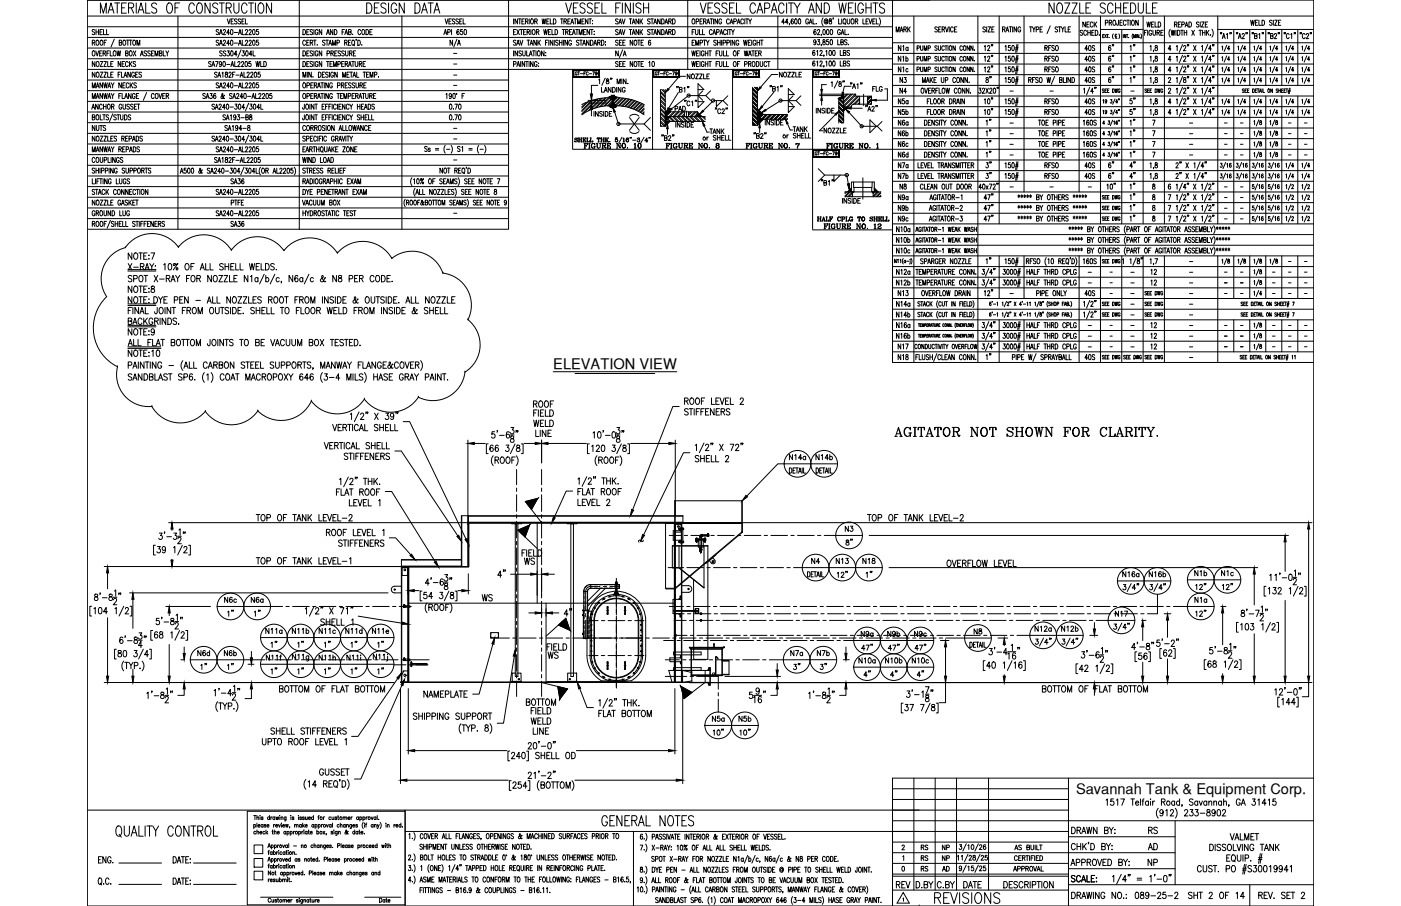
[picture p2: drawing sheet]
<svg xmlns="http://www.w3.org/2000/svg" width="432mm" height="279mm" viewBox="0 0 432 279" stroke-linecap="round" stroke-linejoin="round" font-family="sans-serif">
<defs><g id="words">
<text font-size="6.6" x="287.2" y="279.8">REVISIONS</text>
<g font-size="6.2">
<text x="274.8" y="135.8">AGITATOR NOT SHOWN FOR CLARITY.</text>
<text x="184.5" y="255.8">GENERAL NOTES</text>
</g>
<text font-size="5.7" x="172.9" y="191.2">4&quot;</text>
<g font-size="5.3">
<text x="163.7" y="127">ROOF</text>
<text x="152.4" y="179.2">4&quot;</text>
<text x="160.9" y="175.3">WS</text>
<text x="147.8" y="186.6">WS</text>
<text x="115.4" y="209.2">1&quot;</text>
<text x="167.9" y="204.3">WS</text>
<text x="251.9" y="207.8">3&quot;</text>
<text x="163" y="224.7">WELD</text>
<text x="275.5" y="275.2">REV</text>
<text x="296" y="275.2">DATE</text>
<text x="348.9" y="278.3">089-25-2</text>
</g>
<g font-size="4.9">
<text x="275.9" y="16.9">N1a</text>
<text x="333.4" y="16.9">40S</text>
<text x="280.5" y="26.8" transform="rotate(-90 280.5 26.8)">N3</text>
<text x="333.4" y="26.8">40S</text>
<text x="207.1" y="35.6">PAD</text>
<text x="275.9" y="39.9">N6a</text>
<text x="275.9" y="36.7">N5b</text>
<text x="333.4" y="36.7">40S</text>
<text x="275.9" y="46.6">N6c</text>
<text x="275.9" y="49.7">N6d</text>
<text x="344.7" y="52.9" transform="rotate(-90 344.7 52.9)">6&quot;</text>
<text x="275.9" y="56.4">N7b</text>
<text x="280.5" y="59.6" transform="rotate(-90 280.5 59.6)">N8</text>
<text x="333.4" y="56.4">40S</text>
<text x="344.7" y="56.4" transform="rotate(-90 344.7 56.4)">6&quot;</text>
<text x="275.9" y="66.3">N9b</text>
<text x="275.9" y="69.5">N9c</text>
<text x="353.8" y="89.3">12</text>
<text x="353.8" y="102.3">12</text>
<text x="275.9" y="109">N17</text>
<text x="275.9" y="112.2">N18</text>
<text x="333.4" y="112.2">40S</text>
<text x="353.8" y="109">12</text>
<text x="163.7" y="132.6">WELD</text>
<text x="259.6" y="165.1">N3</text>
<text x="260" y="169.3">8&quot;</text>
<text x="257.2" y="179.2">12&quot;</text>
<text x="266" y="179.2">1&quot;</text>
<text x="345" y="179.2">N16a</text>
<text x="353.5" y="179.2">N16b</text>
<text x="367.2" y="178.9">N1b</text>
<text x="375.7" y="178.9">N1c</text>
<text x="69.1" y="191.2">1&quot;</text>
<text x="77.6" y="191.2">1&quot;</text>
<text x="367.6" y="191.2">12&quot;</text>
<text x="264.6" y="197.6">N9a</text>
<text x="272.7" y="197.6">N9b</text>
<text x="280.8" y="197.6">N9c</text>
<text x="299.5" y="196.8">N8</text>
<text x="60" y="203.6">N6d</text>
<text x="68.4" y="203.6">N6b</text>
<text x="86.4" y="200.7" transform="rotate(-90 86.4 200.7)">1&quot;</text>
<text x="94.9" y="200.7" transform="rotate(-90 94.9 200.7)">1&quot;</text>
<text x="99.1" y="200.7">1&quot;</text>
<text x="107.2" y="200.7">1&quot;</text>
<text x="115.4" y="200.7">1&quot;</text>
<text x="242.7" y="203.6">N7a</text>
<text x="251.2" y="203.6">N7b</text>
<text x="264.6" y="201.8">47&quot;</text>
<text x="273" y="201.8">47&quot;</text>
<text x="281.2" y="201.8">47&quot;</text>
<text x="64.9" y="207.8" transform="rotate(-90 64.9 207.8)">1&quot;</text>
<text x="73" y="207.8" transform="rotate(-90 73 207.8)">1&quot;</text>
<text x="86.4" y="209.2" transform="rotate(-90 86.4 209.2)">1&quot;</text>
<text x="94.9" y="209.2" transform="rotate(-90 94.9 209.2)">1&quot;</text>
<text x="97.4" y="205">N11h</text>
<text x="103" y="209.2" transform="rotate(-90 103 209.2)">1&quot;</text>
<text x="111.1" y="209.2" transform="rotate(-90 111.1 209.2)">1&quot;</text>
<text x="247.6" y="207.8" transform="rotate(-90 247.6 207.8)">3&quot;</text>
<text x="265.3" y="209.9">4&quot;</text>
<text x="277.6" y="209.9" transform="rotate(-90 277.6 209.9)">4&quot;</text>
<text x="281.9" y="209.9">4&quot;</text>
<text x="163.3" y="227.5">LINE</text>
<text x="219.1" y="227.9">10&quot;</text>
<text x="227.2" y="227.9">10&quot;</text>
<text x="353.1" y="258.2">RS</text>
<text x="353.1" y="263.2">AD</text>
<text x="353.1" y="268.1">NP</text>
</g>
<g font-size="4.5">
<text x="170.5" y="113.6">ELEVATION VIEW</text>
<text x="331.6" y="244.9">Savannah Tank &amp; Equipment Corp.</text>
</g>
<g font-size="4.4">
<text x="275.2" y="10.9">MARK</text>
<text x="333" y="9.5">NECK</text>
<text x="352.4" y="9.5">WELD</text>
<text x="344.3" y="16.9" transform="rotate(-90 344.3 16.9)">6&quot;</text>
<text x="351" y="16.9" transform="rotate(-90 351 16.9)">1&quot;</text>
<text x="275.9" y="20.1">N1b</text>
<text x="275.9" y="23.3">N1c</text>
<text x="321" y="20.1">RFSO</text>
<text x="333.4" y="20.1">40S</text>
<text x="333.4" y="23.3">40S</text>
<text x="344.3" y="20.1" transform="rotate(-90 344.3 20.1)">6&quot;</text>
<text x="344.3" y="23.3" transform="rotate(-90 344.3 23.3)">6&quot;</text>
<text x="351" y="20.1" transform="rotate(-90 351 20.1)">1&quot;</text>
<text x="351" y="23.3" transform="rotate(-90 351 23.3)">1&quot;</text>
<text x="268.1" y="29.3">FLG</text>
<text x="276.6" y="30">N4</text>
<text x="306.6" y="26.8" transform="rotate(-90 306.6 26.8)">8&quot;</text>
<text x="344.3" y="26.8" transform="rotate(-90 344.3 26.8)">6&quot;</text>
<text x="275.9" y="33.2">N5a</text>
<text x="321" y="33.2">RFSO</text>
<text x="333.4" y="33.2">40S</text>
<text x="351" y="33.2" transform="rotate(-90 351 33.2)">5&quot;</text>
<text x="306.6" y="39.9" transform="rotate(-90 306.6 39.9)">1&quot;</text>
<text x="351" y="39.9" transform="rotate(-90 351 39.9)">1&quot;</text>
<text x="275.9" y="43">N6b</text>
<text x="306.6" y="43" transform="rotate(-90 306.6 43)">1&quot;</text>
<text x="351" y="43" transform="rotate(-90 351 43)">1&quot;</text>
<text x="275.9" y="52.9">N7a</text>
<text x="306.6" y="49.7" transform="rotate(-90 306.6 49.7)">1&quot;</text>
<text x="306.6" y="52.9" transform="rotate(-90 306.6 52.9)">3&quot;</text>
<text x="321" y="52.9">RFSO</text>
<text x="333.4" y="52.9">40S</text>
<text x="351" y="49.7" transform="rotate(-90 351 49.7)">1&quot;</text>
<text x="351" y="52.9" transform="rotate(-90 351 52.9)">4&quot;</text>
<text x="306.6" y="56.4" transform="rotate(-90 306.6 56.4)">3&quot;</text>
<text x="351" y="59.6" transform="rotate(-90 351 59.6)">1&quot;</text>
<text x="275.9" y="62.8">N9a</text>
<text x="351" y="62.8" transform="rotate(-90 351 62.8)">1&quot;</text>
<text x="351" y="69.5" transform="rotate(-90 351 69.5)">1&quot;</text>
<text x="306.6" y="82.5" transform="rotate(-90 306.6 82.5)">1&quot;</text>
<text x="353.8" y="85.7">12</text>
<text x="275.9" y="92.4">N13</text>
<text x="333.4" y="92.4">40S</text>
<text x="353.8" y="105.5">12</text>
<text x="306.6" y="112.2" transform="rotate(-90 306.6 112.2)">1&quot;</text>
<text x="242.4" y="142.9">N14a</text>
<text x="250.5" y="142.9">N14b</text>
<text x="249.4" y="175">N4</text>
<text x="256.8" y="175">N13</text>
<text x="264.9" y="175">N18</text>
<text x="68.4" y="187">N6c</text>
<text x="76.6" y="187">N6a</text>
<text x="342.9" y="191.2">N17</text>
<text x="367.2" y="187">N1a</text>
<text x="81.1" y="196.5">N11a</text>
<text x="89.3" y="196.5">N11b</text>
<text x="97.4" y="196.5">N11c</text>
<text x="105.8" y="196.5">N11d</text>
<text x="113.9" y="196.5">N11e</text>
<text x="318.2" y="195.8">N12a</text>
<text x="326.3" y="195.8">N12b</text>
<text x="263.9" y="205.7">N10a</text>
<text x="272" y="205.7">N10b</text>
<text x="280.5" y="205.7">N10c</text>
<text x="218.7" y="223.7">N5a</text>
<text x="226.8" y="223.7">N5b</text>
<text x="282.9" y="263.2">RS</text>
<text x="289.6" y="263.2">NP</text>
<text x="282.9" y="269.9">RS</text>
<text x="282.9" y="266.7">RS</text>
<text x="289.6" y="269.9">AD</text>
<text x="289.6" y="266.7">NP</text>
</g>
<text font-size="3.1" x="195.8" y="168.3">~</text>
<g font-size="2.6">
<text x="139" y="17.6">-</text>
<text x="139" y="20.8">-</text>
<text x="139" y="24.3">-</text>
<text x="139" y="27.5">-</text>
<text x="310.4" y="29.3">-</text>
<text x="322.8" y="29.3">-</text>
<text x="347.5" y="29.3">-</text>
<text x="139" y="40.9">-</text>
<text x="310.4" y="39.2">-</text>
<text x="365.8" y="39.2">-</text>
<text x="376.4" y="39.2">-</text>
<text x="381.4" y="39.2">-</text>
<text x="396.2" y="39.2">-</text>
<text x="401.1" y="39.2">-</text>
<text x="139" y="44.1">-</text>
<text x="310.4" y="42.3">-</text>
<text x="310.4" y="45.9">-</text>
<text x="365.8" y="42.3">-</text>
<text x="365.8" y="45.9">-</text>
<text x="376.4" y="42.3">-</text>
<text x="376.4" y="45.9">-</text>
<text x="381.4" y="42.3">-</text>
<text x="381.4" y="45.9">-</text>
<text x="396.2" y="42.3">-</text>
<text x="396.2" y="45.9">-</text>
<text x="401.1" y="42.3">-</text>
<text x="401.1" y="45.9">-</text>
<text x="139" y="50.4">-</text>
<text x="310.4" y="49">-</text>
<text x="365.8" y="49">-</text>
<text x="376.4" y="49">-</text>
<text x="381.4" y="49">-</text>
<text x="396.2" y="49">-</text>
<text x="401.1" y="49">-</text>
<text x="310.4" y="58.9">-</text>
<text x="322.8" y="58.9">-</text>
<text x="334.4" y="58.9">-</text>
<text x="376.4" y="58.9">-</text>
<text x="381.4" y="58.9">-</text>
<text x="376.4" y="62.1">-</text>
<text x="376.4" y="65.6">-</text>
<text x="381.4" y="62.1">-</text>
<text x="381.4" y="65.6">-</text>
<text x="139" y="67">-</text>
<text x="376.4" y="68.8">-</text>
<text x="381.4" y="68.8">-</text>
<text x="365.8" y="81.8">-</text>
<text x="396.2" y="81.8">-</text>
<text x="401.1" y="81.8">-</text>
<text x="334.4" y="85.4">-</text>
<text x="334.4" y="88.5">-</text>
<text x="341.1" y="85">-</text>
<text x="341.1" y="88.5">-</text>
<text x="347.5" y="85.4">-</text>
<text x="347.5" y="88.5">-</text>
<text x="365.8" y="85.4">-</text>
<text x="365.8" y="88.5">-</text>
<text x="376.4" y="88.5">-</text>
<text x="376.4" y="85">-</text>
<text x="381.4" y="88.5">-</text>
<text x="381.4" y="85">-</text>
<text x="391.2" y="85">-</text>
<text x="391.2" y="88.5">-</text>
<text x="396.2" y="85">-</text>
<text x="396.2" y="88.5">-</text>
<text x="401.1" y="85">-</text>
<text x="401.1" y="88.5">-</text>
<text x="310.4" y="91.7">-</text>
<text x="341.1" y="91.7">-</text>
<text x="347.5" y="91.7">-</text>
<text x="347.5" y="94.9">-</text>
<text x="365.8" y="91.7">-</text>
<text x="365.8" y="94.9">-</text>
<text x="376.4" y="91.7">-</text>
<text x="381.4" y="91.7">-</text>
<text x="391.2" y="91.7">-</text>
<text x="396.2" y="91.7">-</text>
<text x="401.1" y="91.7">-</text>
<text x="334.4" y="101.6">-</text>
<text x="341.1" y="101.6">-</text>
<text x="347.5" y="98.4">-</text>
<text x="347.5" y="101.6">-</text>
<text x="365.8" y="98.4">-</text>
<text x="365.8" y="101.6">-</text>
<text x="376.4" y="101.6">-</text>
<text x="381.4" y="101.6">-</text>
<text x="391.2" y="101.6">-</text>
<text x="396.2" y="101.6">-</text>
<text x="401.1" y="101.6">-</text>
<text x="334.4" y="104.8">-</text>
<text x="341.1" y="104.8">-</text>
<text x="347.5" y="104.8">-</text>
<text x="365.8" y="104.8">-</text>
<text x="376.4" y="104.8">-</text>
<text x="381.4" y="104.8">-</text>
<text x="391.2" y="104.8">-</text>
<text x="396.2" y="104.8">-</text>
<text x="401.1" y="104.8">-</text>
<text x="334.4" y="108.3">-</text>
<text x="341.1" y="108.3">-</text>
<text x="347.5" y="108.3">-</text>
<text x="365.8" y="108.3">-</text>
<text x="365.8" y="111.5">-</text>
<text x="376.4" y="108.3">-</text>
<text x="381.4" y="108.3">-</text>
<text x="391.2" y="108.3">-</text>
<text x="396.2" y="108.3">-</text>
<text x="401.1" y="108.3">-</text>
</g>
</g></defs>
<!-- layer: 6X20 -->
<g fill="none" stroke="#000" stroke-width=".31">
<path d="M142.3 159v15.7M144.2 159v1.8M144.3 159h-2.1v15.7h-18.5M144.3 159v1.8h-.1v.9h.1v13M144.3 159h66.2M144.3 159.2h66.2M123.7 172.6h18.5M123.7 172.7h18.5M123.7 174.6h18.5M123.8 174.7v35.6M125.7 175h.1v35.3M125.7 174.7v35.6"/>
<path d="M125.8 174.7h-2.1v35.6M142.2 161.2h2M144.2 161.7v13M144.3 161.1h66.2M144.3 161.2h66.2M208.1 161.7v48.6M210 161.2v49.1M207.6 201.1v.9M207.6 205.9v.8M208 210.3v-48.6h.2v-.5h1.9v49.1"/>
</g>
<!-- layer: stack conn. -->
<g fill="none" stroke="#000" stroke-width=".31">
<path d="M208 154.4h20.8v6.9h-20.8zM208.1 154.4v7M228.6 154.4v9.7M208 161.3h20.7v.1h-23.6v20h2.9M208 161.2v20.2M228.6 164.1l-20.6 17.3M228.6 161.4h.2v2.7M228.6 164.1h.2M228.7 164.2l-20.6 17.4M228.8 164.1l-.1 .1M208 181.4v.2h-2.7M208 181.4l.1 .2"/>
<path d="M208.1 181.5l-.1 .1"/>
</g>
<!-- layer: SHOP TAG -->
<path d="M283.3 279.4h.1M404.9 279.4h.1" fill="none" stroke="#000" stroke-width=".31"/>
<!-- layer: 0 -->
<g fill="none" stroke="#000" stroke-width=".31">
<path d="M26.9 0h378v279.4h-378zM26.9 5h378M26.9 18.1h248.2M26.9 14.8h248.2M26.9 8.3h248.2M26.9 0h259.7M26.9 11.5h248.2M54.8 5v65.7M92.2 0v70.7M123.9 5v65.7M156.7 0v70.7h-129.8M212 0v21.4"/>
<path d="M239.7 5v16.4M275.1 0v111.8h129.8M275.1 19.7h129.8M275.1 13.2h129.8M275.1 16.5h129.8M281.7 5v106.8M301.4 5v106.8M308 5v64M315.6 5v54.2M332.6 5v54.2M339.2 5v64M339.2 9.1h13.1"/>
<path d="M345.7 9.1v59.9M352.3 5v64M358.9 5v64M375.3 5v64M375.3 9.1h29.6M380.3 9.1v17.2M385.2 9.1v17.2M390.1 9.1v17.2M395.1 9.1v17.2M400 9.1v17.2M26.9 21.4h248.2M26.9 24.7h129.8"/>
<path d="M26.9 28h129.8M26.9 31.3h129.8M26.9 34.5h129.8M26.9 37.8h129.8M176.5 21.4v24.6h24.6M201.1 21.4v24.6h24.7M225.8 21.4v24.6h24.6v-24.6M275.1 23h129.8M275.1 26.3h129.8M275.1 29.6h129.8M275.1 32.9h129.8M275.1 36.2h129.8"/>
<path d="M275.1 39.5h129.8M380.3 29.6v39.4M385.2 29.6v39.4M390.1 29.6v39.4M395.1 29.6v39.4M400 29.6v39.4M26.9 57.6h129.8M26.9 41.1h129.8M26.9 44.4h129.8M26.9 51h129.8M26.9 54.3h129.8M26.9 47.7h129.8"/>
<path d="M275.1 42.8h129.8M275.1 52.6h129.8M275.1 55.9h129.8M275.1 59.2h129.8M275.1 49.3h129.8M404.9 46h-154.5v24.7M26.9 67.4h129.8M26.9 64.1h129.8M26.9 60.8h129.8M250.4 70.9h24.7M275.1 62.5h129.8M275.1 65.8h129.8"/>
<path d="M275.1 69h129.8M275.1 72.3h129.8M275.1 75.6h129.8M275.1 78.9h129.8M308 78.9v13.2M315.6 78.9v13.2M332.6 78.9v32.9M339.2 78.9v32.9M345.7 78.9v32.9M352.3 78.9v32.9M358.9 78.9v32.9M375.3 78.9v32.9"/>
<path d="M380.3 78.9v13.2M385.2 78.9v13.2M390.1 78.9v13.2M395.1 78.9v13.2M400 78.9v13.2M275.1 95.4h129.8M275.1 92.1h129.8M275.1 88.8h129.8M275.1 85.5h129.8M275.1 82.2h129.8M275.1 98.6h129.8M308 98.6v13.2"/>
<path d="M315.6 98.6v9.9M380.3 98.6v9.9M385.2 98.6v9.9M390.1 98.6v9.9M395.1 98.6v9.9M400 98.6v9.9M275.1 105.2h129.8M275.1 101.9h129.8M275.1 108.5h129.8M215.7 169.5v.2M215.7 169.5h.1M215.7 169.4v.1"/>
<path d="M215.7 169.4l.1 .1M215.7 169.4h.1M215.7 169.7l.1 .1M215.7 169.5l.1 .2M215.7 169.7l.1 .2M215.8 169.5l.4 .1M215.8 169.4h.4zM215.8 169.5h.4zM215.8 169.6h.4M215.8 169.4v.1M215.8 169.5v.1M215.8 169.6l.1 .3"/>
<path d="M215.8 169.4h.4M215.8 169.5h.1M215.8 169.6h.1M215.8 169.5h.4M215.8 169.4l.4 .1zM215.8 169.6h.2M215.8 169.7h.4M215.8 169.4h.2M215.8 169.7l.1 .1M215.9 169.9h.1M215.8 169.8l.1 .1M215.8 169.9v.1"/>
<path d="M215.9 169.9h.2zM215.9 169.9h.2h-.2M215.9 169.9l.2 .1zM215.9 169.8l.2 .1zM215.9 169.8h.1M215.9 169.8h.2M215.9 169.9h.2M215.9 169.7h.1M215.9 169.7h.2M216 169.8h.1M216.1 169.9h.1M216.1 169.8h.1"/>
<path d="M216.1 169.7v.1M216.1 169.9l.1 .1M216.1 169.4h.1M216.1 170h.1M216.1 169.8v.1M216.2 169.7h.1M216.2 169.6l-.1 .3M216.2 169.6h.1M216.2 169.8h.1M216.2 169.5v.4M216.2 169.5v.1M216.2 169.5h.1"/>
<path d="M216.2 169.6v.1M216.3 169.4h.1M281.7 240v34.5M288.2 240v34.5M294.8 240v34.5M304.7 240v34.5M329.3 240v39.4M404.9 240h-129.8v39.4M26.9 249.8h302.4M76.2 250.2h48.7v28.8h-48.7zM78.2 254.4a.36 .36 0 0 1 .5 0 .36 .36 0 0 1 0 .5 .36 .36 0 0 1-.5 0M78.2 251.5h.7"/>
<path d="M78.2 254.3v1.2M78.6 251.5v1.3M78.8 256.5a.36 .36 0 0 0-.5 0 .36 .36 0 0 0 0 .5 .36 .36 0 0 0 .5 0M79.2 252.2l.5-.2v.8M79.2 256.6l.5-.2v.8M79.2 251.5v1.3M79.2 253.8v1.3M79.2 255.9v1.3M79.5 254.6h.7a.31 .31 0 0 0-.3-.4 .31 .31 0 0 0-.4 .4l.3 .5 .4-.2M80.1 256.7h.6l-.1-.3a.36 .36 0 0 0-.5 .4 .36 .36 0 0 0 .6 .2M80.1 251.6h.1M80.2 252v.8"/>
<path d="M81.1 252.1l-.2-.2-.4 .2 .5 .3v.3l-.5-.1M81.1 254.4a.36 .36 0 0 0-.5 0 .36 .36 0 0 0 0 .5 .36 .36 0 0 0 .5 0M81.1 254.3v.8M81.6 256.5a.36 .36 0 0 0-.5 0 .36 .36 0 0 0 0 .5 .36 .36 0 0 0 .5 0M82 254.4l-.5-.1v.3l.5 .3-.2 .2-.4-.2M82 255.9v1.3M82.2 256.7l.4 .5M82.3 254.6h.6a.31 .31 0 0 0-.3-.4 .31 .31 0 0 0-.3 .4l.3 .5 .3-.2M82.5 256.4l-.5 .6M83.1 252.1l-.1-.1a.37 .37 0 0 0-.6 .4 .37 .37 0 0 0 .7 .2M83.1 251.5v1.3M83.5 251.9v.9"/>
<path d="M83.8 256.4h.4M83.9 251.9l-.4 .4M84 255.9v1.1l.2 .2M84.3 254.3v.8M84.5 256.6l.5-.2 .1 .8M84.5 255.9v1.3M84.7 252.1l-.1-.1a.37 .37 0 0 0-.5 .4 .37 .37 0 0 0 .6 .2M84.7 251.9v.9M84.8 254.3l-.5 .3M84.9 254.6h.7l-.1-.2a.36 .36 0 0 0-.5 0 .36 .36 0 0 0 .1 .5 .36 .36 0 0 0 .5 0M85 251.9l.3 .9 .2-.9 .2 .9 .2-.9M85.5 256.7h.6l-.1-.2a.36 .36 0 0 0-.5 .1 .36 .36 0 0 0 .1 .5 .36 .36 0 0 0 .5-.1"/>
<path d="M85.8 254.3l.3 .8 .3-.8M86.2 251.6h.1M86.2 252v.8M86.6 252.2l.5-.2 .1 .8M86.6 251.9v.9M86.7 253.9h.1M86.7 254.3v.8M87.1 254.6h.6a.31 .31 0 0 0-.3-.4 .31 .31 0 0 0-.3 .4l.3 .5 .3-.2M88 254.3l.2 .8 .2-.8 .2 .8 .2-.8M88.1 256.5a.36 .36 0 0 0-.5 0 .36 .36 0 0 0 0 .5 .36 .36 0 0 0 .5 0M88.1 256.4v.8M88.2 251.9l-.1 1.2h-.4"/>
<path d="M88.2 252.1l-.1-.1a.37 .37 0 0 0-.5 .4 .37 .37 0 0 0 .6 .2M88.5 256.5a.36 .36 0 0 1 .5 0 .36 .36 0 0 1 0 .5 .36 .36 0 0 1-.5 0M88.5 256.4v1.2M89.3 255l-.1 .3M89.5 256.5l.1-.1a.36 .36 0 0 1 .5 .4 .36 .36 0 0 1-.6 .2M89.5 256.4v1.2M89.6 251.6h.1M89.6 252v.8M90.4 256.4v.8M90.6 252.1l-.2-.2-.4 .2 .5 .3v.3l-.5-.1M90.8 254.5l.5-.2v.8M90.8 254.3v.8"/>
<path d="M90.8 256.4l-.4 .3M91.3 254.5l.5-.2 .1 .8M91.9 251.6h.1M92 252v.8M92.1 256.5l.1-.1a.36 .36 0 0 1 .5 .4 .36 .36 0 0 1-.6 .2M92.1 256.4v1.2M92.9 254.4a.36 .36 0 0 0-.5 0 .36 .36 0 0 0 0 .5 .36 .36 0 0 0 .5 0M92.9 254.3v.8M92.9 252.1l-.2-.2-.3 .2 .5 .3v.3l-.5-.1M93 256.4v.8M93.3 253.8v1.3M93.4 256.4l-.4 .3"/>
<path d="M93.5 254.6l.3 .5M93.6 256h.1M93.7 256.4v.8M93.8 252.1l-.2-.2-.4 .2 .5 .3v.3l-.5-.1M93.8 254.3l-.5 .6M94.1 254.6h.6v-.2a.36 .36 0 0 0-.5 0 .36 .36 0 0 0 0 .5 .36 .36 0 0 0 .5 0M94.1 251.9l.1 .8 .5-.2M94.7 256.5a.36 .36 0 0 0-.6 0 .36 .36 0 0 0 0 .5 .36 .36 0 0 0 .6 0M94.7 256.4v.8M94.7 251.9v.9M95 256.4h.3M95.1 252.3h.6l-.1-.3a.37 .37 0 0 0-.5 .4 .37 .37 0 0 0 .6 .2"/>
<path d="M95.1 255.9v1.1l.3 .2M95.6 256.7h.6v-.2a.36 .36 0 0 0-.5 .1 .36 .36 0 0 0 .1 .5 .36 .36 0 0 0 .4-.1M96.6 252.1l-.1-.1a.37 .37 0 0 0-.5 .4 .37 .37 0 0 0 .6 .2M96.6 251.5v1.3M96.7 254.4a.36 .36 0 0 0-.5 0 .36 .36 0 0 0 0 .5 .36 .36 0 0 0 .5 0M96.7 254.3v.8M97.1 254.4a.36 .36 0 0 1 .5 0 .36 .36 0 0 1 0 .5 .36 .36 0 0 1-.5 0M97.1 254.3v1.2M97.7 256.5a.36 .36 0 0 1 .5 0 .36 .36 0 0 1 0 .5 .36 .36 0 0 1-.5 0M97.7 255.9v1.3M98 251.9h.3M98.1 254.4a.36 .36 0 0 1 .5 0 .36 .36 0 0 1 0 .5 .36 .36 0 0 1-.5 0"/>
<path d="M98.1 254.3v1.2M98.4 251.5l-.3 .2v1.1M99.1 254.3v.8M99.5 254.3l-.4 .3M99.6 256.4l.5 .8M99.7 251.9v.9M100.1 251.9l-.4 .4M100.1 256.4l-.5 .8M100.6 254.3l.3 .8 .3-.8M100.6 257.2l-.1 .3M102 252.1l-.1-.1a.37 .37 0 0 0-.6 .4 .37 .37 0 0 0 .7 .2M102.1 254.4a.36 .36 0 0 0-.5 0 .36 .36 0 0 0 0 .5 .36 .36 0 0 0 .5 0"/>
<path d="M102.1 254.3v.8M102.3 251.9l.1 .8 .5-.2M102.5 253.8v1.3M102.6 256.5l-.2-.1-.4 .1 .5 .3v.4l-.5-.2M102.9 251.9v.9M102.9 256h.1M102.9 256.4v.8M103.8 252.1l-.2-.2-.4 .2 .6 .3v.3l-.6-.1M103.9 256.4l-.1 1.1-.4 .1M103.9 256.5a.36 .36 0 0 0-.5 0 .36 .36 0 0 0 0 .5 .36 .36 0 0 0 .5 0M104.1 251.9h.3M104.2 251.5v1l.3 .3"/>
<path d="M104.3 256.6l.5-.2 .1 .8M104.3 256.4v.8M104.5 254.4a.36 .36 0 0 0-.5 0 .36 .36 0 0 0 0 .5 .36 .36 0 0 0 .5 0M104.9 254.5l.5-.2v.8M104.9 253.8v1.3M105.7 252.2l.6-.2v.8M105.7 251.9v.9M106.3 252.2l.5-.2 .1 .8M106.4 254.4a.36 .36 0 0 0-.5 0 .36 .36 0 0 0 0 .5 .36 .36 0 0 0 .5 0M106.4 254.3v.8M106.8 254.5l.5-.2 .1 .8M106.8 254.3v.8"/>
<path d="M107.2 252.3h.6l-.1-.3a.37 .37 0 0 0-.5 .4 .37 .37 0 0 0 .6 .2M107.3 256.5l-.1-.1a.67 .67 0 0 1-.8 .7v-.4l.5-.5-.2-.3-.1 .5 .5 .8 .2-.1M108.2 251.9v.9M108.4 254.3l-.1 1.1-.4 .1M108.4 254.4a.36 .36 0 0 0-.6 0 .36 .36 0 0 0 0 .5 .36 .36 0 0 0 .6 0M108.6 251.9l-.4 .4M108.7 254.6h.6a.31 .31 0 0 0-.3-.4 .31 .31 0 0 0-.3 .4l.3 .5 .3-.2M109.3 256.5a.36 .36 0 0 0-.5 0 .36 .36 0 0 0 0 .5 .36 .36 0 0 0 .5 0M109.3 255.9v1.3M110.2 254.4l-.5-.1v.3l.5 .3-.2 .2-.4-.2M110.3 256.5a.36 .36 0 0 0-.5 0 .36 .36 0 0 0 0 .5 .36 .36 0 0 0 .5 0M110.3 256.4v.8"/>
<path d="M110.5 252.1l-.1-.1a.37 .37 0 0 0-.5 .4 .37 .37 0 0 0 .6 .2M110.5 251.9v.9M110.6 256.4h.4M110.7 255.9v1.1l.3 .2M110.9 252.1l.1-.1a.37 .37 0 0 1 .5 .4 .37 .37 0 0 1-.6 .2M110.9 251.9v1.3M111.3 256.7h.6l-.1-.2a.36 .36 0 0 0-.5 0 .36 .36 0 0 0 .1 .5 .36 .36 0 0 0 .5 0M111.9 252.1l.1-.1a.37 .37 0 0 1 .5 .4 .37 .37 0 0 1-.6 .2M111.9 251.9v1.3M112 253.6a1.45 1.45 0 0 0 0 1.9M112.3 257.1h.1M112.3 253.9h.1"/>
<path d="M112.3 254.3v.8M112.6 254.3h.4M112.8 251.9v.9M113.1 253.8l-.3 .3v1M113.3 251.9l-.5 .4M114.4 251.9l.3 .9 .3-.9M115 254.4a.36 .36 0 0 0-.5 0 .36 .36 0 0 0 0 .5 .36 .36 0 0 0 .5 0M115 254.3v.8M115.4 254.5l.5-.2 .1 .8M115.4 254.3v.8M115.9 252.1l-.1-.1a.37 .37 0 0 0-.6 .4 .37 .37 0 0 0 .7 .2M115.9 251.9v.9"/>
<path d="M116.3 254.3l.3 .8 .3-.8M116.3 251.5v1.3M116.6 255.1l-.4 .4M116.7 252.6h.1M117.1 253.6a1.45 1.45 0 0 1 0 1.9M118.9 253.9h.1M119 254.3v.8M119.4 254.5l.5-.2 .1 .8M119.4 254.3v.8M121.4 254.3v.8M121.8 254.3l-.4 .3M122 254.6h.7a.31 .31 0 0 0-.3-.4 .31 .31 0 0 0-.4 .4l.3 .5 .4-.2"/>
<path d="M123.6 254.4a.36 .36 0 0 0-.5 0 .36 .36 0 0 0 0 .5 .36 .36 0 0 0 .5 0M123.6 253.8v1.3M124 255h.1M124.9 256.4h204.4M124.9 249.8v29.6M195.2 256.4v23M275.1 243.2h54.2M275.1 246.5h54.2M275.1 253.1h129.8M275.1 259.7h54.2M329.3 258h32.9M362.2 253.1v19.7"/>
<path d="M78.3 268.7h2.7v2.6h-2.7zM78.3 264.8h2.7v2.6h-2.7zM78.3 260.6h2.7v2.6h-2.7zM80.3 276.7h22.3M82.6 261.4l.4-1.2 .4 1.2M82.6 265.6l.4-1.2 .4 1.2M82.6 262.7h.4M82.6 266.9h.4M82.7 261h.5M82.7 265.2h.5M82.7 271.1v.8M83 262.3l-.2 .2v1"/>
<path d="M83 266.5l-.2 .2v1M83.1 271.1l-.4 .3M83.3 271.4h.6v-.2a.36 .36 0 0 0-.5 .1 .36 .36 0 0 0 0 .5 .36 .36 0 0 0 .5 0M83.4 268.6v1.2l-.7-1.2v1.2M83.4 277.3a.39 .39 0 0 0-.4-.3 .39 .39 0 0 0-.3 .5v.3a.39 .39 0 0 0 .3 .4 .39 .39 0 0 0 .4-.3M83.6 260.8l.1-.2a.37 .37 0 0 1 .6 .4 .37 .37 0 0 1-.7 .2M83.6 265a.36 .36 0 0 1 .5 0 .36 .36 0 0 1 0 .5 .36 .36 0 0 1-.5 0M83.6 260.6v1.2M83.6 264.8v1.2M83.8 277.4v.8l.5-.2M83.9 262.8a.36 .36 0 0 0-.5 0 .36 .36 0 0 0 0 .5 .36 .36 0 0 0 .5 0M83.9 267.1l-.1-.2a.37 .37 0 0 0-.5 .4 .37 .37 0 0 0 .6 .2"/>
<path d="M83.9 262.7v.8M83.9 266.9v.8M84.3 262.8a.36 .36 0 0 1 .5 0 .36 .36 0 0 1 0 .5 .36 .36 0 0 1-.5 0M84.3 267.1l.1-.2a.37 .37 0 0 1 .5 .4 .37 .37 0 0 1-.6 .2M84.3 262.3v1.2M84.3 266.5v1.2M84.3 277.4v.8M84.6 260.8l.1-.2a.37 .37 0 0 1 .5 .4 .37 .37 0 0 1-.6 .2M84.6 265a.35 .35 0 0 1 .5 0 .35 .35 0 0 1 0 .5 .35 .35 0 0 1-.5 0M84.6 260.6v1.2M84.6 264.8v1.2M84.7 269h.3"/>
<path d="M84.8 271.3l-.5-.2v.3l.5 .4-.2 .1-.4-.1M84.9 268.6v1l.2 .2M85.2 271.1v.8l.5-.2M85.3 277.6l-.5-.1v.2l.5 .4-.3 .1-.3-.1M85.3 262.7v.8M85.3 266.9v.8M85.5 277.4h.4M85.6 260.6v.8M85.6 264.8v.8M85.7 262.7l-.4 .3M85.7 266.9l-.4 .4M85.7 277v1l.2 .2"/>
<path d="M85.7 271.1v.8M85.9 262.3h.1M85.9 266.5h.1M85.9 262.7v.8M85.9 266.9v.8M86 260.6l-.4 .3M86 264.8l-.4 .3M86.1 271.3a.36 .36 0 0 1 .5 0 .36 .36 0 0 1 0 .5 .36 .36 0 0 1-.5 0M86.1 270.7v1.2M86.9 262.8l-.1-.1a.37 .37 0 0 0-.5 .4 .37 .37 0 0 0 .6 .2M86.9 267.1l-.1-.2a.37 .37 0 0 0-.5 .4 .37 .37 0 0 0 .6 .2M87 269.2a.35 .35 0 0 0-.5 0 .35 .35 0 0 0 0 .5 .35 .35 0 0 0 .5-.1"/>
<path d="M87 269v.8M87.1 260.6l.3 .8 .3-.8M87.1 264.8l.3 .8 .3-.8M87.1 271.3l.5-.2 .1 .8M87.1 271.1v.8M87.2 277.6l.5-.1 .1 .7M87.2 277.4v.8M87.5 269.2a.35 .35 0 0 1 .5 0 .35 .35 0 0 1 0 .5 .35 .35 0 0 1-.5-.1M87.5 269v1.3M87.7 271.3l.5-.2v.8M87.8 277.6l.5-.1v.7M87.8 262.8a.36 .36 0 0 0-.5 0 .36 .36 0 0 0 0 .5 .36 .36 0 0 0 .5 0"/>
<path d="M87.8 267.1l-.1-.2a.37 .37 0 0 0-.5 .4 .37 .37 0 0 0 .6 .2M87.8 262.7v.8M87.8 266.9v.8M88 265.1h.6a.31 .31 0 0 0-.3-.3 .31 .31 0 0 0-.3 .3l.2 .5 .4-.1M88.1 262.7h.4M88.1 266.9h.4M88.3 262.3v1l.2 .2M88.3 266.5v1l.2 .2M88.4 269.2a.35 .35 0 0 1 .5 0 .35 .35 0 0 1 0 .5 .35 .35 0 0 1-.5-.1M88.4 269v1.3M88.6 260.8l-.1-.2a.37 .37 0 0 0-.5 .4 .37 .37 0 0 0 .6 .2M88.6 260.6v.8"/>
<path d="M88.6 270.7h.1M88.6 271.1v.8M88.7 277.8h.6l-.1-.3a.37 .37 0 0 0-.5 .4 .37 .37 0 0 0 .6 .2M88.8 262.3h.1M88.8 266.5h.1M88.8 262.7v.8M88.8 266.9v.8M88.9 271.1h.4M89 260.2v1.2M89.1 270.7v1l.2 .2M89.4 269v.8M89.5 265a.36 .36 0 0 0-.5 0 .36 .36 0 0 0 0 .5 .36 .36 0 0 0 .5 0"/>
<path d="M89.5 264.4v1.2M89.7 271.8h.1M89.6 277.4v.8M89.8 269l-.4 .3M90.1 277.4l-.5 .4M90.2 262.9l.5-.2 .1 .8M90.2 267.1l.5-.2 .1 .8M90.2 262.7v.8M90.2 266.9v.8M90.5 260.9h.9M90.9 269l.3 .8 .3-.8M91.2 263.4h.1"/>
<path d="M91.5 265a.36 .36 0 0 0-.5 0 .36 .36 0 0 0 0 .5 .36 .36 0 0 0 .5 0M91.5 264.8v.8M91.8 269.3h.6a.31 .31 0 0 0-.3-.3 .31 .31 0 0 0-.3 .3l.3 .5 .3-.2M91.9 277.6l-.5-.1v.2l.5 .4-.2 .1-.4-.1M92.2 277.1h.1M92.3 277.5v.7M92.5 265l-.6-.2 .6 .7-.2 .1-.4-.1M92.9 260.8l.5-.2v.8M92.9 260.6v.8M93.2 277.4v1.2h-.4M93.2 277.6l-.1-.1a.37 .37 0 0 0-.5 .3 .37 .37 0 0 0 .6 .3M93.3 269.2a.35 .35 0 0 0-.5 0 .35 .35 0 0 0 0 .5 .35 .35 0 0 0 .5-.1"/>
<path d="M93.3 268.6v1.2M93.6 277.6l.5-.1 .1 .7M93.6 277.4v.8M93.8 269.7h.1M93.9 265l.5-.2v.8M93.9 264.8v.8M95.2 277.6l-.1-.1a.37 .37 0 0 0-.6 .4 .37 .37 0 0 0 .7 .2M95.2 277.4v.8M95.3 269.2h.6l.1-.5-.7-.1v1.2M95.5 277.4h.3M95.6 277v1l.3 .2M95.7 264.8h.4"/>
<path d="M95.9 264.4v1l.2 .2M96.2 277.4v.8l.6-.2M96.4 265.1h.6a.31 .31 0 0 0-.3-.3 .31 .31 0 0 0-.3 .3l.2 .5 .4-.1M96.4 268.6v1.2M96.4 260.8v-.2a.37 .37 0 0 0-.6 .4 .37 .37 0 0 0 .6 .2M96.8 269.3h.6a.31 .31 0 0 0-.3-.3 .31 .31 0 0 0-.3 .3l.2 .5 .4-.2M96.8 277.4v.8M96.8 260.8l.5-.2 .1 .8M96.8 260.2v1.2M97.2 277.4v.8M97.6 277.4l-.4 .4M97.8 277.8h.6l-.1-.3a.37 .37 0 0 0-.5 .4 .37 .37 0 0 0 .6 .2"/>
<path d="M97.9 265a.35 .35 0 0 0-.5 0 .35 .35 0 0 0 0 .5 .35 .35 0 0 0 .5 0M97.9 264.4v1.2M98.3 269.2a.35 .35 0 0 0-.5 0 .35 .35 0 0 0 0 .5 .35 .35 0 0 0 .5-.1M98.3 269v.8M98.3 260.8l-.1-.2a.37 .37 0 0 0-.5 .4 .37 .37 0 0 0 .6 .2M98.3 260.6v.8M98.4 265.5h.1M98.7 260.8l.6-.2v.8M98.7 260.6v.8M99.2 269.2l-.5-.2 .5 .6-.2 .2-.4-.2M99.5 269.3h.6v-.2a.36 .36 0 0 0-.5 .1 .36 .36 0 0 0 0 .5 .36 .36 0 0 0 .5-.1M99.9 265h.6v-.6h-.6v1.2"/>
<path d="M100.3 260.6l-.1 1.1-.4 .1M100.3 260.8l-.1-.2a.37 .37 0 0 0-.5 .4 .37 .37 0 0 0 .6 .2M100.6 260.9h.6v-.3a.37 .37 0 0 0-.6 .4 .37 .37 0 0 0 .6 .2M101 264.4v1.2M101.3 265.1h.7l-.1-.2a.36 .36 0 0 0-.5 .1 .36 .36 0 0 0 .1 .5 .36 .36 0 0 0 .5 0M101.6 269.2l.5-.2v.8M101.6 269v.8M102.1 260.8l-.5-.2v.3l.5 .3-.2 .2-.3-.2M102.1 269.2l.5-.2 .1 .8M102.5 261.3h.1M102.9 265a.36 .36 0 0 0-.5 0 .36 .36 0 0 0 0 .5 .36 .36 0 0 0 .5 0M102.9 264.8v.8"/>
<path d="M103.7 269.2a.35 .35 0 0 0-.6 0 .35 .35 0 0 0 0 .5 .35 .35 0 0 0 .6-.1M103.7 269v.8M103.8 265l-.5-.2 .5 .7-.2 .1-.4-.1M104.1 260.8h.6v-.6h-.6v1.2M104.1 268.6v1.2M104.1 265.1h.6v-.2a.35 .35 0 0 0-.5 .1 .35 .35 0 0 0 0 .5 .35 .35 0 0 0 .5 0M104.3 269.3l.3 .5M104.6 269l-.5 .6M104.9 269.3h.6a.31 .31 0 0 0-.3-.3 .31 .31 0 0 0-.3 .3l.2 .5 .4-.2M105.1 260.2v1.2M105.5 260.9h.6l-.1-.3a.37 .37 0 0 0-.5 .4 .37 .37 0 0 0 .6 .2M106.2 265a.36 .36 0 0 1 .5 0 .36 .36 0 0 1 0 .5 .36 .36 0 0 1-.5 0"/>
<path d="M106.2 264.8v1.2M107 260.8l-.1-.2a.37 .37 0 0 0-.5 .4 .37 .37 0 0 0 .6 .2M107 260.6v.8M107.1 264.8v.8M107.5 269.2a.35 .35 0 0 0-.5 0 .35 .35 0 0 0 0 .5 .35 .35 0 0 0 .5-.1M107.5 264.8l-.4 .3M107.8 269.2l.6-.2v.8M107.8 268.6v1.2M108 260.8l-.6-.2v.3l.6 .3-.3 .2-.3-.2M108.2 260.9h.7l-.1-.2a.36 .36 0 0 0-.5 .1 .36 .36 0 0 0 .1 .4 .36 .36 0 0 0 .5 0M109.3 265a.36 .36 0 0 0-.5 0 .36 .36 0 0 0 0 .5 .36 .36 0 0 0 .5 0M109.4 269.2a.35 .35 0 0 0-.5 0 .35 .35 0 0 0 0 .5 .35 .35 0 0 0 .5-.1"/>
<path d="M109.4 269v.8M109.6 265.1h.6v-.2a.36 .36 0 0 0-.5 .1 .36 .36 0 0 0 0 .5 .36 .36 0 0 0 .5 0M109.8 269.2l.5-.2v.8M109.8 269v.8M110.3 260.8l.1-.2a.37 .37 0 0 1 .5 .4 .37 .37 0 0 1-.6 .2M110.3 260.6v1.2M110.6 265.1h.6a.31 .31 0 0 0-.3-.3 .31 .31 0 0 0-.3 .3l.2 .5 .4-.1M111.3 260.6v.8M111.3 269v1.1l-.5 .1M111.3 269.2a.35 .35 0 0 0-.5 0 .35 .35 0 0 0 0 .5 .35 .35 0 0 0 .5-.1M111.7 260.6l-.4 .3M111.7 269.3h.6a.31 .31 0 0 0-.3-.3 .31 .31 0 0 0-.3 .3l.2 .5 .4-.2"/>
<path d="M112.1 265a.36 .36 0 0 0-.5 0 .36 .36 0 0 0 0 .5 .36 .36 0 0 0 .5 0M112.1 264.4v1.2M112.4 276.7h11.1M113.2 269.2l-.6-.2 .6 .6-.3 .2-.3-.2M113.5 260.8l-.2-.2a.37 .37 0 0 0-.5 .4 .37 .37 0 0 0 .7 .2M113.5 264.8l.2 .8 .2-.8 .2 .8 .2-.8M113.8 260.9h.6l-.1-.3a.37 .37 0 0 0-.5 .4 .37 .37 0 0 0 .6 .2M114.7 260.9h.6l-.1-.3a.37 .37 0 0 0-.5 .4 .37 .37 0 0 0 .6 .2M114.6 264.4h.1M114.7 264.8v.8M115 264.8h.4M115.1 264.4v1l.3 .2"/>
<path d="M115.1 269.2a.35 .35 0 0 0-.5 0 .35 .35 0 0 0 0 .5 .35 .35 0 0 0 .5-.1M115.1 269v.8M115.5 269.2l.6-.2v.8M115.5 269v.8M115.7 265l.5-.2 .1 .8M115.7 264.4v1.2M116.2 260.8l-.1-.2a.37 .37 0 0 0-.5 .4 .37 .37 0 0 0 .6 .2M116.2 260.2v1.2M117 277a.63 .63 0 0 1 .7 .6 .63 .63 0 0 1-.7 .6zM117.1 269.2a.35 .35 0 0 0-.5 0 .35 .35 0 0 0 0 .5 .35 .35 0 0 0 .5-.1M117.1 268.6v1.2M117.6 260.6l.3 .8 .1-.8 .3 .8 .2-.8"/>
<path d="M118.6 277.6l-.1-.1a.37 .37 0 0 0-.5 .4 .37 .37 0 0 0 .6 .2M118.6 277.4v.8M118.8 260.2h.1M118.8 260.6v.8M118.9 277.4h.4M119.1 277v1l.2 .2M119.1 260.6h.4M119.3 260.2v1l.2 .2M119.6 277.8h.6l-.1-.3a.37 .37 0 0 0-.5 .4 .37 .37 0 0 0 .6 .2M119.8 260.8l.6-.2v.8M119.8 260.2v1.2M275.1 270.2h54.2"/>
<path d="M275.1 269.6h54.2M275.1 274.5h54.2M275.1 263h87.1M275.1 266.3h54.2M329.3 267.9h32.9M329.3 272.8h75.6M385.2 272.8v6.6"/>
<circle cx="223.1" cy="199.6" r=".12"/>
<circle cx="223.1" cy="199.6" r=".1"/>
<circle cx="91.4" cy="256.8" r=".39"/>
<circle cx="98.9" cy="256.8" r=".39"/>
<circle cx="99" cy="252.3" r=".39"/>
<circle cx="100" cy="254.6" r=".4"/>
<circle cx="105.1" cy="252.3" r=".39"/>
<circle cx="113.8" cy="252.3" r=".39"/>
<circle cx="84.1" cy="269.4" r=".39"/>
<circle cx="86.5" cy="265.2" r=".4"/>
<circle cx="86.5" cy="261" r=".39"/>
<circle cx="86.5" cy="277.8" r=".39"/>
<circle cx="89.5" cy="263.1" r=".39"/>
<circle cx="89.5" cy="267.3" r=".39"/>
<circle cx="90.3" cy="269.4" r=".39"/>
<circle cx="94.1" cy="261" r=".39"/>
<circle cx="95.1" cy="265.2" r=".4"/>
<circle cx="108.1" cy="265.2" r=".4"/>
<circle cx="112.2" cy="261" r=".39"/>
</g>
<!-- layer: TEXT -->
<g fill="none" stroke="#000" stroke-width=".31">
<path d="M28.4 13.1h.7l.1-.6-.8-.1v1.6M28.6 15.7h.1a.82 .82 0 0 1 .6 .8 .82 .82 0 0 1-.6 .8 1.11 1.11 0 0 1-.1-1.6zM28.9 13.1l.4 .9M29.2 9.3l-.3-.2-.5 .2v.3l.6 .3a.41 .41 0 0 1 .1 .6 .41 .41 0 0 1-.6 .1l-.1-.1M29.3 19v1.5l-.9-1.5v1.5M29.5 15.7l.5 1.6 .4-1.6M29.6 9.9h.8M29.6 9.1v1.6M29.8 12.5l.1-.1a.83 .83 0 0 1 .6 .8 .83 .83 0 0 1-.6 .8 1.14 1.14 0 0 1-.1-1.5zM29.9 19h.1a.76 .76 0 0 1 .6 .8 .76 .76 0 0 1-.7 .7l-.3-.6zM30.4 9.1v1.6M30.7 16.4h.5"/>
<path d="M30.8 9.9h.5M30.9 19h.8l-.8 1.5h.8M30.9 4.1v-3.2l1 3.2 .8-3.2v3.2M31.1 12.5l.1-.1a.83 .83 0 0 1 .5 .8 .83 .83 0 0 1-.5 .8 1.08 1.08 0 0 1-.1-1.5zM31.4 15.7h-.7v1.6h.7M31.6 9.1h-.8v1.6h.8M31.8 16.4h.6v-.7h-.6v1.6M31.9 9.1v1.6h.7M32 19h.8l-.8 1.5h.8M32.1 13.1h.5M32.2 16.4l.4 .9M32.9 12.4h-.8v1.6"/>
<path d="M32.9 9.1v1.6h.6M33 16.4h.4M33.2 19v1.5h.7M33.3 4.1l.9-3.2 .9 3.2M33.7 3h1.1M33.7 15.7h-.7v1.6M34 15.7v1.6h.6M34.1 19.7h.5M34.9 19h-.8v1.5h.8M35.1 15.7h.1a.82 .82 0 0 1 .6 .8 .82 .82 0 0 1-.6 .8 1.11 1.11 0 0 1-.1-1.6zM35.2 12.1l-1 2.4M35.3 .9h1.6"/>
<path d="M36.1 15.7l.2 1.6 .3-1.6 .3 1.6 .3-1.6M36.1 .9v3.2M36.7 13.1h.7v-.6l-.7-.1v1.6l.8-.2v-.4l-.2-.3M37.2 19v1.5l-.8-1.5v1.5M37.5 2.4h.9M37.6 19.7h.5M38.1 12.5l.1-.1a.84 .84 0 0 1 .6 .8 .84 .84 0 0 1-.6 .8 1.11 1.11 0 0 1-.1-1.5zM38.4 19h-.8v1.5h.8M38.7 16.4h.7v-.7h-.7v1.6l.7-.1 .1-.5-.3-.3M38.9 .9h-1.4v3.2h1.4M39 12.4h.8M39.4 12.4v1.6"/>
<path d="M39.5 19.3a.44 .44 0 0 0-.5-.3 .44 .44 0 0 0-.3 .6v.3a.44 .44 0 0 0 .2 .6 .44 .44 0 0 0 .6-.3M39.6 2.4l1.4-.1 .2-.5-.2-.7-1.4-.2v3.2M39.9 19v1.5M39.9 12.4h.8M40.1 15.7h.1a.76 .76 0 0 1 .6 .8 .76 .76 0 0 1-.7 .7l-.3-.5zM40.2 19.6l.5 .9M40.3 12.4v1.6M40.4 2.4l.8 1.7M40.7 19l-.8 1M41.1 15.7l.8 1.6M41.1 12.5l.2-.1a.84 .84 0 0 1 .5 .8 .84 .84 0 0 1-.5 .8 1.11 1.11 0 0 1-.2-1.5zM41.8 19.2l-.3-.2h-.4v.5l.7 .4v.4l-.3 .2-.5-.2"/>
<path d="M41.9 15.7l-.8 1.6M42 .9v3.2M42.2 14v-1.6l.5 1.6 .4-1.6v1.6M42.5 4.1l1-3.2 .9 3.2M42.9 3h1.1M43.3 17.3l.4-1.6 .5 1.6M43.4 16.7h.6M44.9 .9v3.2h1.4M45.2 15.9l-.3-.2-.5 .2 .1 .4 .7 .5-.3 .5-.5-.3M46.3 15.9l-.3-.2-.5 .2 .1 .4 .7 .5-.3 .5-.5-.3M46.7 16.4h.5M47.4 15.7h-.7v1.6h.7"/>
<path d="M47.8 17.3v-1.6l.4 1.6 .5-1.6v1.6M48.3 1.4a.79 .79 0 0 0-1-.5 .79 .79 0 0 0-.5 1.1l1.1 .6a.82 .82 0 0 1 .3 1.2 .82 .82 0 0 1-1.3 .1l-.2-.3M49.1 16.4h.7v-.7h-.7v1.6l.8-.2v-.4l-.3-.3M50.3 15.7v1.6h.7M51.1 15.7l.5 .7v.9M51.8 1.1l.2-.2a1.53 1.53 0 0 1 1 2.4 .88 .88 0 0 1-1.1 .7 .88 .88 0 0 1-.5-1.1l.1-1.2zM52 15.7l-.4 .7M53.9 2.4h.9M55.4 .9h-1.5v3.2M59.9 1.7a.79 .79 0 0 0-1.2-.6 2.14 2.14 0 0 0 .2 3 .85 .85 0 0 0 1-.8M61 1.1l.3-.2a1.38 1.38 0 0 1 1.1 2l-.1 .4a.79 .79 0 0 1-1.3 .6l-.4-1v-.8zM64.7 .9v3.2l-1.5-3.2v3.2"/>
<path d="M65.1 19.2l-.3-.2h-.4l-.1 .5 .7 .4 .1 .4-.3 .2-.5-.2M66.4 19h.8l-.5 1.5M67.1 1.4a.79 .79 0 0 0-1-.5 .79 .79 0 0 0-.4 1.1l1 .6a.83 .83 0 0 1 .2 1.4 .83 .83 0 0 1-1.3-.4M67.4 12.6a.4 .4 0 0 0-.6-.2 .4 .4 0 0 0-.1 .6l.5 .2a.43 .43 0 0 1 .1 .7 .43 .43 0 0 1-.7-.2M67.4 9.3l-.3-.2-.5 .2 .1 .3 .5 .3a.43 .43 0 0 1 .1 .7 .43 .43 0 0 1-.7-.1M67.6 .9h1.6M67.6 14l.5-1.6 .4 1.6M67.6 10.7l.5-1.6 .4 1.6M67.8 10.2h.6M67.8 13.4h.6M68.3 19.5l-.2 .4a.41 .41 0 0 1-.6-.5 .41 .41 0 0 1 .7-.2l-.1 1.3-.5-.2M68.4 .9v3.2"/>
<path d="M68.5 15.9l-.3-.2-.5 .2 .1 .4 .7 .5-.3 .5-.5-.3M68.8 12.8l.1-.3a.37 .37 0 0 1 .5 0 .37 .37 0 0 1 0 .5l-.6 1h.8M68.8 9.5l.2-.4 .5 .3-.7 1.3h.8M68.9 19h.1a.91 .91 0 0 1 0 1.5l-.3-.6zM69.6 15.9l-.3-.2-.5 .2 .1 .4 .5 .2a.43 .43 0 0 1 .1 .7 .43 .43 0 0 1-.7-.2M69.7 2.4h1a.77 .77 0 0 0 .6-.7 .77 .77 0 0 0-.6-.8h-1v3.2M69.9 19.9h1M70.1 5.8l.4 1.6 .5-1.6M70.1 15.7h.6l-.4 .6a.45 .45 0 0 1 .4 .7 .45 .45 0 0 1-.7 0M70.5 2.4l.8 1.7M70.7 13.4h-.8l.5-1v1.6M70.7 10.2h-.8l.5-1.1v1.6"/>
<path d="M71.2 12.5l.2-.1a.92 .92 0 0 1 0 1.6l-.4-.7zM71.2 9.2l.2-.1a.92 .92 0 0 1 0 1.6l-.4-.7zM71.2 15.7h.2a.91 .91 0 0 1 0 1.6l-.3-.3zM71.2 6.6h.5M72 5.8h-.8v1.6h.8M72.1 .9v2.3a.82 .82 0 0 0 .9 .9l.6-.5 .1-.4v-2.3M72.2 13.3h1M72.2 10h1M72.3 19v1.5h.7M73 6l-.2-.2-.5 .2v.4l.7 .5-.2 .5-.5-.2M73 16.7h-.8l.6-1v1.6M73.3 19.3l.1-.2a.36 .36 0 0 1 .5-.1 .36 .36 0 0 1 0 .6l-.7 .9h.8"/>
<path d="M73.5 14l.5-1.6 .4 1.6M73.5 10.7l.5-1.6 .4 1.6M73.7 10.2h.5M73.7 13.4h.5M74.2 6l-.3-.2-.5 .2 .1 .4 .7 .5-.3 .5-.5-.2M74.3 15.4l-1 2.4M74.4 19.3l.1-.2a.36 .36 0 0 1 .5-.1 .36 .36 0 0 1 0 .6l-.6 .9h.8M74.6 6.6h.4M74.7 15.7h.6l-.3 .6a.45 .45 0 0 1 .4 .7 .45 .45 0 0 1-.8 0M74.7 12.4v1.6h.7M74.7 9.1v1.6h.7M75.3 5.8h-.7v1.6h.7"/>
<path d="M75.6 5.8v1.6h.7M75.6 12.8l.1-.3a.37 .37 0 0 1 .5 0 .37 .37 0 0 1 .1 .5l-.7 1h.8M75.6 9.5l.3-.4 .4 .3-.7 1.3h.8M75.7 19h.1a.91 .91 0 0 1 0 1.5l-.3-.6zM75.9 15.7h.1a.91 .91 0 0 1 0 1.6l-.3-.7zM76.1 1.7a.79 .79 0 0 0-.8-.8 .79 .79 0 0 0-.8 .8v1.6a.79 .79 0 0 0 .8 .8 .79 .79 0 0 0 .8-.8M76.6 .9h1.6M76.8 12.8v-.3a.42 .42 0 0 1 .7 .1 .42 .42 0 0 1-.2 .6l-.6 .8h.8M76.8 9.5l.2-.4 .4 .3-.7 1.3h.8M77.3 19h-.6v.6a.44 .44 0 0 1 .6 .1 .44 .44 0 0 1 0 .6 .44 .44 0 0 1-.7-.1M77.4 .9v3.2M77.7 16.7h-.9l.6-1v1.6"/>
<path d="M78 15.7v1.6h.7M78 12.5l.2-.1a.92 .92 0 0 1 0 1.6l-.4-.7zM78 9.2l.2-.1a.92 .92 0 0 1 0 1.6l-.4-.7zM78.7 .9v3.2M78.9 19l.3 1.5 .2-1.5 .3 1.5 .3-1.5M79.6 12.4h-.5l-.1 .7a.46 .46 0 0 1 .7 0 .46 .46 0 0 1-.1 .7 .46 .46 0 0 1-.6-.1M79.6 9.1h-.5l-.1 .7a.45 .45 0 0 1 .7 0 .45 .45 0 0 1-.1 .7 .45 .45 0 0 1-.6-.1M80 1.1l.2-.2a1.53 1.53 0 0 1 1 2.4 .88 .88 0 0 1-1.1 .7 .88 .88 0 0 1-.6-1.1l.1-1.2zM80.3 19v1.5h.7M81.3 19a.78 .78 0 0 1 .8 .7 .78 .78 0 0 1-.8 .8zM83.7 .9v3.2l-1.6-3.2v3.2M93.4 9.1a.79 .79 0 0 1 .8 .8 .79 .79 0 0 1-.8 .8z"/>
<path d="M93.4 15.7a.78 .78 0 0 1 .8 .8 .78 .78 0 0 1-.8 .8zM93.4 19a.78 .78 0 0 1 .8 .7 .78 .78 0 0 1-.8 .8zM94.1 12.8a.44 .44 0 0 0-.5-.4 .44 .44 0 0 0-.3 .6v.4a.44 .44 0 0 0 .3 .6 .44 .44 0 0 0 .5-.4M94.6 9.9h.4M94.6 19.7h.4M94.6 13.1h.4M94.6 16.4h.4M95.3 9.1h-.7v1.6h.7M95.3 12.4h-.7v1.6h.7M95.3 15.7h-.7v1.6h.7M95.3 19h-.7v1.5h.7M95.6 13.1h.7l.1-.6-.8-.1v1.6"/>
<path d="M96 13.1l.4 .9M96.4 9.3l-.3-.2-.5 .2v.3l.5 .3a.41 .41 0 0 1 .2 .6 .41 .41 0 0 1-.6 .1l-.1-.1M96.4 15.9l-.3-.2-.5 .2 .1 .4 .7 .5-.3 .5-.5-.3M96.4 19.2l-.3-.2h-.4l-.1 .5 .6 .4 .2 .4-.3 .2-.5-.2M96.6 12.4h.8M96.8 9.1v1.6M96.8 15.7v1.6M96.8 19v1.5M97 12.4v1.6M97.8 13.8h.1M98 9.5a.44 .44 0 0 0-.6-.4 .44 .44 0 0 0-.3 .6v.4a.46 .46 0 0 0 .5 .6 .46 .46 0 0 0 .4-.6h-.3M98 16a.44 .44 0 0 0-.6-.3 .44 .44 0 0 0-.3 .6v.4a.45 .45 0 0 0 .5 .6 .45 .45 0 0 0 .4-.6h-.3"/>
<path d="M98 19.3a.44 .44 0 0 0-.6-.3 .44 .44 0 0 0-.3 .6v.3a.45 .45 0 0 0 .5 .6 .45 .45 0 0 0 .4-.6h-.3M99.2 9.1v1.6l-.8-1.6v1.6M99.2 15.7v1.6l-.8-1.6v1.6M99.2 19v1.5l-.8-1.5v1.5M100.2 12.6l-.3-.2-.5 .2 .1 .4 .4 .2a.41 .41 0 0 1 .2 .6 .41 .41 0 0 1-.6 .1l-.1-.2M100.4 12.4h.8M100.6 10.7l.5-1.6 .4 1.6M100.6 19h.8M100.8 16.5l.7-.1v-.7h-.7v1.6M100.8 10.2h.6M100.8 12.4v1.6M101 19v1.5"/>
<path d="M101.3 14l.5-1.6 .4 1.6M101.5 13.4h.5M101.7 19.7h.5M102 16.4h.7v-.7h-.7v1.6M102.4 16.4l.4 .9M102.4 19h-.7v1.5h.7M102.5 14v-1.6l.4 1.6 .5-1.6v1.6M102.6 9.1v1.6l-.8-1.6v1.6M103.1 9.1a.79 .79 0 0 1 .8 .8 .79 .79 0 0 1-.8 .8zM103.2 16.4h.4M103.8 13.2l.7-.1 .1-.6-.8-.1v1.6M103.9 15.7h-.7v1.6h.7"/>
<path d="M104.1 19.8l.8-.2-.1-.6h-.7v1.5M105 15.9l-.3-.2-.5 .2 .1 .4 .7 .5-.3 .5-.5-.3M105.3 19.7h.5M105.4 9.9h.5M106 19h-.7v1.5h.7M106.1 15.9l-.3-.2-.5 .2 .1 .4 .5 .2a.43 .43 0 0 1 .1 .7 .43 .43 0 0 1-.7-.2M106.2 9.1h-.8v1.6M106.2 13.1h.7v-.6l-.7-.1v1.6M106.3 10.7l.4-1.6 .5 1.6M106.4 19.7l.7-.1v-.6h-.7v1.5M106.4 10.2h.6M106.5 15.7v1.1l.3 .5 .4-.3 .1-1.3"/>
<path d="M106.6 13.1l.4 .9M106.8 19.7l.4 .8M107.4 13.1h.4M107.4 9.9l.7-.1 .1-.6-.8-.1v1.6l.8-.2v-.3l-.2-.3M107.7 16.4h.7v-.7h-.7v1.6M108.1 12.4h-.7v1.6h.7M108.1 16.4l.4 .9M108.4 19h.8M108.7 10.5h.1M108.6 12.5l.2-.1a.84 .84 0 0 1 .5 .8 .84 .84 0 0 1-.5 .8 1.11 1.11 0 0 1-.2-1.5zM108.8 19v1.5M108.9 16.4h.5"/>
<path d="M108.9 13.7l.4 .4M109.5 19v1.1l.3 .4 .4-.2 .1-1.3M109.6 15.7h-.7v1.6h.7M109.8 12.2l-.1 .3M110.3 12.4a.79 .79 0 0 1 .8 .8 .79 .79 0 0 1-.8 .8zM110.7 19.7l.7-.1v-.6h-.7v1.5M111.1 19.7l.4 .8M111.2 9.5a.44 .44 0 0 0-.6-.4 .44 .44 0 0 0-.3 .6v.4a.44 .44 0 0 0 .3 .6 .44 .44 0 0 0 .6-.4M111.5 13.8h.1M111.7 9.2l.1-.1a.83 .83 0 0 1 .6 .8 .83 .83 0 0 1-.6 .8 1.09 1.09 0 0 1-.1-1.5zM111.9 19.7h.5M112.6 19h-.7v1.5h.7"/>
<path d="M112.8 9.1a.79 .79 0 0 1 .8 .8 .79 .79 0 0 1-.8 .8zM113 .9h.8a1.9 1.9 0 0 1 0 3.2h-.8zM114 9.9h.4M114.7 9.1h-.7v1.6h.7M115.4 2.4h.9M116.8 .9h-1.4v3.2h1.4M119 1.4a.81 .81 0 0 0-.9-.5 .81 .81 0 0 0-.7 .8l.2 .4 1.2 .6 .2 .9a.88 .88 0 0 1-1.6 0M119.8 .9v3.2M122.3 1.7a.79 .79 0 0 0-.8-.8 .79 .79 0 0 0-.8 .8l-.1 1.2a.9 .9 0 0 0 .8 1.2 .9 .9 0 0 0 .9-1.2h-.6M124.6 .9v3.2l-1.6-3.2v3.2M127.9 .9h.8a1.93 1.93 0 0 1 0 3.2h-.8zM129.9 4.1l.9-3.2 .9 3.2"/>
<path d="M130.3 3h1.1M131.9 .9h1.6M132.7 .9v3.2M133.8 4.1l.8-3.2 1 3.2M134.1 3h1.1M136.8 10.7l.5-1.6 .4 1.6M137 10.2h.5M137.2 5.8l.4 1.6 .5-1.6M138 9.9h.7v-.7l-.7-.1v1.6M138.4 6.6h.4M139.1 5.8h-.7v1.6h.7M139.2 9.1v1.6"/>
<path d="M139.5 12.4v1.6l-.8-1.6v1.6M140.2 6l-.3-.2-.5 .2v.4l.8 .5-.3 .5-.5-.2M140.8 12.1l-1 2.4M141 14l.5-1.6 .4 1.6M141.2 13.4h.5M141.3 6l-.3-.2-.5 .2v.4l.8 .5-.3 .5-.5-.2M141.5 9.3l-.2-.2a.93 .93 0 0 0-.1 1.6 .47 .47 0 0 0 .3-.6 .47 .47 0 0 0-.5-.3l-.2 .4M141.7 6.6h.4M142.4 5.8h-.7v1.6h.7M142.6 9.1h-.6l-.1 .7a.44 .44 0 0 1 .7 0 .44 .44 0 0 1-.1 .7 .44 .44 0 0 1-.6-.1M142.7 5.8v1.6h.7M143.2 9.2l.1-.1a.9 .9 0 0 1 0 1.6l-.3-.7z"/>
<path d="M158.3 19.8l.7-.2-.1-.6h-.6v1.5M158.3 9.9h.4M158.3 5.8v1.6M158.3 15.7v1.6M159 9.1h-.7v1.6h.7M159 12.6l-.3-.2-.5 .2 .1 .4 .5 .2a.41 .41 0 0 1 .2 .6 .41 .41 0 0 1-.7 .1l-.1-.2M159.2 14l.5-1.6 .4 1.6M159.3 9.1l.8 1.6M159.4 13.4h.6M159.5 15.7v1.6l-.8-1.6v1.6M159.5 5.8v1.6l-.8-1.6v1.6M159.8 5.8h.8"/>
<path d="M160.1 9.1l-.8 1.6M160.2 5.8v1.6M160.3 12.4l.4 1.6 .4-1.6M160.3 9.1h.8M160.5 19v1.5M160.7 15.9l-.3-.2-.5 .2 .1 .4 .7 .5-.3 .5-.5-.3M160.7 9.1v1.6M160.9 6.6h.4M161.1 15.7v1.3l.3 .3 .4-.3 .1-1.3M161.4 9.9h.4M161.6 5.8h-.7v1.6h.7M161.7 19v1.5l-.8-1.5v1.5"/>
<path d="M161.9 6.6l.7-.1v-.6l-.7-.1v1.6M162 19h.8M162.1 9.1h-.7v1.6h.7M162.3 15.7v1.6h.7M162.3 6.6l.4 .8M162.4 19v1.5M162.5 9.9l.6-.1 .1-.6-.7-.1v1.6M162.5 12.4h.7M162.8 9.9l.4 .8M162.8 12.4v1.6M163.1 19v1.5M163.1 17.3l.5-1.6 .4 1.6"/>
<path d="M163.1 5.8v1.6M163.3 16.7h.6M163.3 14l.5-1.6 .5 1.6M163.5 13.4h.6M163.6 9.1v1.6M163.7 5.9l.2-.1a.76 .76 0 0 1 .6 .8 .76 .76 0 0 1-.8 .7l-.2-.5zM164.1 15.7h.8M164.3 9.2l.1-.1a.83 .83 0 0 1 .6 .8 .83 .83 0 0 1-.6 .8 1.09 1.09 0 0 1-.1-1.5zM164.3 19v1.5l-.8-1.5v1.5M164.5 15.7v1.6M164.8 6.6l.7-.1v-.6l-.7-.1v1.6M165.2 15.7v1.6"/>
<path d="M165.2 6.6l.4 .8M165.3 9.9l.7-.1 .1-.6-.8-.1v1.6M165.3 12.4v1.6l-.8-1.6v1.6M165.5 19.3a.44 .44 0 0 0-.5-.3 .44 .44 0 0 0-.3 .6v.3a.45 .45 0 0 0 .4 .6 .45 .45 0 0 0 .4-.6h-.2M165.7 9.9l.4 .8M165.8 12.4v1.6M165.8 15.7h.1a.82 .82 0 0 1 .6 .8 .82 .82 0 0 1-.6 .8 1.11 1.11 0 0 1-.1-1.6zM166 19.5h.1M166.1 13.1l.5 .9M166.6 12.4l-.8 1M167.1 5.8l.2 1.6 .3-1.6 .3 1.6 .3-1.6M167.6 9.1l.3 1.6 .2-1.6 .3 1.6 .3-1.6"/>
<path d="M167.7 15.7v1.6l-.8-1.6v1.6M168.1 13.1h.5M168.2 16.2v.2zM168.2 17.1h.1M168.5 6.6h.5M168.9 12.4h-.8v1.6M169 9.9h.5M169.1 12.4v1.6M169.3 5.8h-.8v1.6h.8M169.6 5.8v1.6h.7M169.8 9.1h-.8v1.6h.8M170.1 9.1v1.6h.7"/>
<path d="M170.4 12.4v1.6l-.8-1.6v1.6M170.6 5.8a.78 .78 0 0 1 .8 .8 .78 .78 0 0 1-.8 .8zM170.8 12.4v1.6M171.1 9.1a.79 .79 0 0 1 .8 .8 .79 .79 0 0 1-.8 .8zM172 12.6l-.3-.2-.5 .2 .1 .4 .5 .2a.41 .41 0 0 1 .2 .6 .41 .41 0 0 1-.7 .1l-.1-.2M172.4 13.1h.8M172.4 12.4v1.6M172.8 5.8h.7M173.1 5.8v1.6M173.2 12.4v1.6M173.3 9.1h.8M173.7 9.1v1.6"/>
<path d="M173.7 12.4v1.6M173.8 6.6l.7-.1v-.6l-.7-.1v1.6M174.2 6.6l.4 .8M174.3 9.9l.7-.1 .1-.6-.8-.1v1.6M174.3 .9l.9 3.2 .9-3.2M174.7 9.9l.4 .8M174.9 12.4v1.6l-.8-1.6v1.6M175 6.6h.5M175.5 9.9h.5M175.7 5.8h-.7v1.6h.7M175.9 7.4l.5-1.6 .4 1.6M176.1 6.9h.5"/>
<path d="M176.1 12.8a.44 .44 0 0 0-.5-.4 .44 .44 0 0 0-.3 .6v.4a.45 .45 0 0 0 .4 .6 .45 .45 0 0 0 .4-.6h-.2M176.3 9.1h-.8v1.6h.8M176.4 10.7l.5-1.6 .4 1.6M176.6 10.2h.5M176.7 2.4h.9M176.9 5.8h.8M177.3 5.8v1.6M177.4 9.1h.8M177.8 9.1v1.6M178 7.4v-1.6l.5 1.6 .4-1.6v1.6M178.2 .9h-1.5v3.2h1.5M178.5 12.6a.4 .4 0 0 0-.6-.2 .4 .4 0 0 0-.1 .6l.4 .2a.43 .43 0 0 1 .1 .7 .43 .43 0 0 1-.6-.2"/>
<path d="M178.5 10.7v-1.6l.5 1.6 .4-1.6v1.6M178.7 12.4h.8M179.1 12.4v1.6M179.3 6.6h.5M179.6 14l.4-1.6 .5 1.6M179.7 13.4h.6M179.9 9.9h.4M180.1 5.8h-.8v1.6h.8M180.3 1.4a.79 .79 0 0 0-1-.5 .79 .79 0 0 0-.4 1.1l1 .6a.83 .83 0 0 1 .2 1.4 .83 .83 0 0 1-1.3-.4M180.6 9.1h-.7v1.6h.7M181.2 5.8v1.6l-.8-1.6v1.6M181.5 5.8h.8"/>
<path d="M181.5 12.4v1.6l-.7-1.6v1.6M181.7 9.1v1.6l-.8-1.6v1.6M181.9 5.8v1.6M182 12.4a.79 .79 0 0 1 .8 .8 .79 .79 0 0 1-.8 .8zM182 9.1h.8M182.4 9.1v1.6M182.6 6.4h.1M182.6 1.4a.8 .8 0 0 0-1.1-.5 .8 .8 0 0 0-.4 1.1l1 .6a.82 .82 0 0 1 .4 1.2 .82 .82 0 0 1-1.3 .1l-.2-.3M182.6 7.2h.1M183 14l.5-1.6 .4 1.6M183.1 9.6h.1M183.1 10.5h.1"/>
<path d="M183.2 13.4h.5M183.4 2.4h.9M184.2 13.1h.7v-.6l-.7-.1v1.6M184.6 13.1l.4 .9M184.8 .9h-1.4v3.2h1.4M185.4 12.4a.79 .79 0 0 1 .8 .8 .79 .79 0 0 1-.8 .8zM185.5 .9v3.2h1.4M186.6 13.8h.1M186.6 12.9h.1M189.8 2.4h.9M190.5 9.3l-.3-.2-.5 .2 .1 .3 .5 .3a.41 .41 0 0 1 .2 .6 .41 .41 0 0 1-.7 .1l-.1-.1M190.5 6l-.3-.2-.5 .2 .1 .4 .7 .5-.3 .5-.5-.2"/>
<path d="M190.5 12.6l-.3-.2-.5 .2 .1 .4 .5 .2a.41 .41 0 0 1 .2 .6 .41 .41 0 0 1-.7 .1l-.1-.2M190.5 19.2l-.3-.2h-.4v.5l.6 .4 .1 .4-.3 .2-.5-.2M190.6 15.7v1.6l-.8-1.6v1.6M190.7 10.7l.5-1.6 .4 1.6M190.7 7.4l.5-1.6 .4 1.6M190.9 10.2h.6M190.9 19.7h.4M190.9 13.1h.4M190.9 6.9h.6M191.3 .9h-1.5v3.2M191.6 12.4h-.7v1.6h.7M191.6 19h-.7v1.5h.7"/>
<path d="M191.7 9.1l.5 1.6 .4-1.6M191.7 5.8l.5 1.6 .4-1.6M191.8 .9v3.2M191.9 15.4l-1 2.4M192 19.7h.4M192 13.1h.4M192.1 17.3l.4-1.6 .5 1.6M192.3 16.7h.5M192.7 12.4h-.7v1.6h.7M192.7 19h-.7v1.5h.7M193.9 9.1h.8M193.9 5.8h.8"/>
<path d="M194.3 .9v3.2l-1.6-3.2v3.2M194.3 5.8v1.6M194.3 9.1v1.6M194.8 10.7l.5-1.6 .4 1.6M194.8 7.4l.5-1.6 .4 1.6M195 12.4v1.6l-.8-1.6v1.6M195 19v1.5l-.8-1.5v1.5M195 10.2h.6M195 6.9h.6M195.2 .9v3.2M195.6 12.5l.1-.1a.84 .84 0 0 1 .6 .8 .84 .84 0 0 1-.6 .8 1.11 1.11 0 0 1-.1-1.5zM195.6 19h.1a.82 .82 0 0 1 .6 .7 .82 .82 0 0 1-.6 .8 1.11 1.11 0 0 1-.1-1.5z"/>
<path d="M196.5 12.4h.8M196.5 19h.8M196.8 9.1v1.6l-.8-1.6v1.6M196.8 5.8v1.6l-.8-1.6v1.6M196.9 12.4v1.6M196.9 19v1.5M197.3 5.8v1.6M197.3 9.1v1.6M197.5 9.8l.6 .9M197.5 6.5l.6 .9M197.6 1.4a.8 .8 0 0 0-1.1-.5 .8 .8 0 0 0-.4 1.1l1 .6a.82 .82 0 0 1 .4 1.2 .82 .82 0 0 1-1.3 .1l-.2-.3M197.6 19.7h.5"/>
<path d="M197.6 13.1h.5M198.1 9.1l-.8 1.1M198.1 5.8l-.8 1.1M198.3 12.4h-.7v1.6h.7M198.3 19h-.7v1.5h.7M198.4 2.4h1.5M198.4 .9v3.2M199.9 .9v3.2M200 19.3l.3-.3v1.5M200.4 9.3l-.3-.2-.5 .2v.3l.5 .3a.41 .41 0 0 1 .2 .6 .41 .41 0 0 1-.6 .1l-.1-.1M200.4 6l-.3-.2-.5 .2v.4l.8 .5-.3 .5-.5-.2M200.5 12.6v-.1a.78 .78 0 0 0-.8 .6 .78 .78 0 0 0 .5 .9 .42 .42 0 0 0 .4-.6 .42 .42 0 0 0-.7-.2v.2"/>
<path d="M200.6 9.1h.8M200.6 5.8h.8M201 5.8v1.6M201 9.1v1.6M201.1 19h.2a.89 .89 0 0 1 0 1.5l-.4-.6zM201.5 10.7l.4-1.6 .5 1.6M201.5 7.4l.4-1.6 .5 1.6M201.7 10.2h.5M201.7 6.9h.5M203.5 9.1v1.6l-.8-1.6v1.6M203.5 5.8v1.6l-.8-1.6v1.6M203.9 9.1a.79 .79 0 0 1 .8 .8 .79 .79 0 0 1-.8 .8z"/>
<path d="M203.9 5.8a.78 .78 0 0 1 .8 .8 .78 .78 0 0 1-.8 .8zM204.9 10.7l.5-1.6 .4 1.6M204.9 7.4l.5-1.6 .4 1.6M205.1 10.2h.6M205.1 6.9h.6M206.1 9.9l.7-.1v-.6l-.7-.1v1.6M206.1 6.6l.7-.1v-.6l-.7-.1v1.6M206.5 9.9l.4 .8M206.5 6.6l.4 .8M207.3 9.1a.79 .79 0 0 1 .8 .8 .79 .79 0 0 1-.8 .8zM207.3 5.8a.78 .78 0 0 1 .8 .8 .78 .78 0 0 1-.8 .8zM213.2 19l.3 1.5 .3-1.5 .3 1.5 .2-1.5"/>
<path d="M213.2 15.7l.3 1.6 .3-1.6 .3 1.6 .2-1.6M213.3 9.9h.5M213.3 13.1h.5M213.5 5.9l.1-.1a.82 .82 0 0 1 .6 .8 .82 .82 0 0 1-.6 .8 1.11 1.11 0 0 1-.1-1.5zM214.1 9.1h-.8v1.6M214.1 12.4h-.8v1.6h.8M214.3 9.1v1.1l.4 .5 .4-.2v-1.4M214.4 14v-1.6l.4 1.6 .5-1.6v1.6M214.6 6.6l.7-.1-.1-.6-.6-.1v1.6M214.7 19.7h.4M214.7 16.4h.4M215.4 19h-.7v1.5h.7"/>
<path d="M215.4 15.7h-.7v1.6h.7M215.6 9.1v1.6h.7M215.8 13.2l.6-.1v-.6l-.6-.1v1.6M215.8 6.6h.4M215.8 15.7v1.6M215.8 19v1.5M215.8 .9l.9 3.2 .9-3.2M216.5 5.8h-.7v1.6h.7M216.5 9.1v1.6h.7M216.8 12.4h.8M216.8 6.6l.7-.1v-.6l-.7-.1v1.6M217 19.3a.44 .44 0 0 0-.6-.3 .44 .44 0 0 0-.3 .6v.3a.45 .45 0 0 0 .5 .6 .45 .45 0 0 0 .4-.6h-.3"/>
<path d="M217 16a.44 .44 0 0 0-.6-.3 .44 .44 0 0 0-.3 .6v.4a.45 .45 0 0 0 .5 .6 .45 .45 0 0 0 .4-.6h-.3M217.1 12.4v1.6M217.2 6.6l.4 .8M217.4 19.7h.8M217.4 16.4h.8M217.4 15.7v1.6M217.4 19v1.5M217.7 12.4l.4 .7v.9M217.8 7.4l.5-1.6 .4 1.6M218 6.9h.6M218.2 15.7v1.6M218.2 19v1.5"/>
<path d="M218.2 2.4h.9M218.5 19h.7M218.5 15.7h.7M218.6 12.4l-.5 .7M218.8 5.8h.8M218.8 15.7v1.6M218.8 19v1.5M219.2 5.8v1.6M219.5 9.5a.44 .44 0 0 0-.6-.4 .44 .44 0 0 0-.3 .6v.4a.44 .44 0 0 0 .3 .6 .44 .44 0 0 0 .6-.4M219.7 .9h-1.5v3.2h1.5M219.7 10.7l.4-1.6 .5 1.6M219.9 10.2h.5"/>
<path d="M219.9 5.8v1.6M220.7 19.7h.4M220.7 16.4h.4M220.8 12.6a.4 .4 0 0 0-.6-.2 .4 .4 0 0 0-.1 .6l.4 .2a.43 .43 0 0 1 .2 .7 .43 .43 0 0 1-.7-.2M220.9 9.9h.7v-.7l-.7-.1v1.6M221.1 5.8v1.6l-.7-1.6v1.6M221.1 12.4v1.6M221.1 13.1h.9M221.4 19h-.7v1.5M221.4 15.7h-.7v1.6M221.7 19v1.1l.4 .4 .4-.2v-1.3M221.7 15.7v1.1l.4 .5 .4-.3v-1.3"/>
<path d="M221.8 1.4a.79 .79 0 0 0-1-.5 .79 .79 0 0 0-.5 1.1l1.1 .6a.83 .83 0 0 1 .2 1.4 .83 .83 0 0 1-1.4-.4M221.9 10.7l.4-1.6 .5 1.6M222 12.4v1.6M222.1 10.2h.5M222.4 6.2a.44 .44 0 0 0-.5-.4 .44 .44 0 0 0-.3 .6v.4a.45 .45 0 0 0 .4 .6 .45 .45 0 0 0 .4-.6h-.3M222.4 12.4v1.6M222.8 13.2l.7-.1v-.6l-.7-.1v1.6M223 19v1.5h.6M223 15.7v1.6h.6M223.9 9.5a.44 .44 0 0 0-.6-.4 .44 .44 0 0 0-.3 .6v.4a.44 .44 0 0 0 .3 .6 .44 .44 0 0 0 .6-.4M223.9 19v1.5h.7M223.9 15.7v1.6h.7"/>
<path d="M224 13.2l.7-.1v-.6l-.7-.1v1.6M224.1 1.4a.79 .79 0 0 0-1.1-.5 .79 .79 0 0 0-.4 1.1l1 .6a.82 .82 0 0 1 .4 1.2 .82 .82 0 0 1-1.3 .1l-.2-.3M224.3 9.1v1.6M224.5 9.1h.8M224.8 6.2a.44 .44 0 0 0-.6-.4 .44 .44 0 0 0-.3 .6v.4a.44 .44 0 0 0 .3 .6 .44 .44 0 0 0 .6-.4M224.9 2.4h.9M224.9 9.1v1.6M225 7.4l.4-1.6 .5 1.6M225.1 6.9h.6M225.2 12.4v1.6M225.4 9.1l.5 .8v.8M226.2 6.6l.7-.1-.1-.6-.6-.1v1.6"/>
<path d="M226.2 19h.1a.76 .76 0 0 1 .6 .8 .76 .76 0 0 1-.7 .7l-.2-.6zM226.2 15.7h.1a.76 .76 0 0 1 .6 .8 .76 .76 0 0 1-.7 .7l-.2-.5zM226.3 .9h-1.4v3.2h1.4M226.3 9.1l-.4 .8M226.5 12.4v1.6l-.8-1.6v1.6M227 .9v3.2h1.3M227.2 7.4l.4-1.6 .5 1.6M227.3 19.7h.5M227.3 16.4h.5M227.4 6.9h.5M227.7 12.8a.44 .44 0 0 0-.6-.4 .44 .44 0 0 0-.3 .6v.4a.45 .45 0 0 0 .5 .6 .45 .45 0 0 0 .4-.6h-.3M228 19h-.7v1.5"/>
<path d="M228 15.7h-.7v1.6M229.2 12.4l.2 1.6 .3-1.6 .3 1.6 .3-1.6M229.2 6.2a.44 .44 0 0 0-.6-.4 .44 .44 0 0 0-.3 .6v.4a.44 .44 0 0 0 .3 .6 .44 .44 0 0 0 .6-.4M229.4 15.7l.3 1.6 .3-1.6 .2 1.6 .3-1.6M229.5 19.8l.7-.2v-.6h-.7v1.5M229.6 5.8v1.6M229.8 5.8h.8M230.2 5.8v1.6M230.6 13.1h.5M230.7 19.7l.7-.1v-.6h-.7v1.5M230.7 17.3l.4-1.6 .5 1.6M230.7 5.8l.5 .8v.8"/>
<path d="M230.8 16.7h.6M231.1 19.7l.4 .8M231.4 12.4h-.8v1.6h.8M231.6 5.8l-.4 .8M231.7 15.7h.8M231.7 12.4v1.6M232 19h.2a.76 .76 0 0 1 .5 .8 .76 .76 0 0 1-.7 .7l-.2-.6zM232.1 15.7v1.6M232.8 16.4h.4M232.9 1.7a.79 .79 0 0 0-1.3-.6 2.14 2.14 0 0 0 .2 3 .85 .85 0 0 0 1.1-.8M232.9 12.8a.44 .44 0 0 0-.5-.4 .44 .44 0 0 0-.3 .6v.4a.45 .45 0 0 0 .4 .6 .45 .45 0 0 0 .4-.6h-.3M233.1 19a.78 .78 0 0 1 .8 .7 .78 .78 0 0 1-.8 .8z"/>
<path d="M233.3 4.1l.9-3.2 .9 3.2M233.3 13.1h.8M233.3 12.4v1.6M233.5 15.7h-.7v1.6h.7M233.6 3h1.2M233.8 16.4h.7v-.7h-.7v1.6M234.1 12.4v1.6M234.2 16.4l.4 .9M234.3 19v1.3l.3 .2 .4-.2 .1-1.3M234.4 12.4h.8M234.8 12.4v1.6M235.7 2.6h1a.88 .88 0 0 0 .6-.9 .88 .88 0 0 0-.6-.8h-1v3.2"/>
<path d="M236.3 19.3a.43 .43 0 0 0-.5-.3 .43 .43 0 0 0-.3 .6v.3a.43 .43 0 0 0 .3 .6 .43 .43 0 0 0 .5-.3M236.5 19h.8M236.9 19v1.5M237.7 4.1l.9-3.2 .9 3.2M238 3h1.2M241.6 1.7a.78 .78 0 0 0-.7-.8 .78 .78 0 0 0-.8 .8v1.6a.78 .78 0 0 0 .8 .8 .78 .78 0 0 0 .7-.8M241.8 6.9h-.9l.6-1.1v1.6M242.4 .9v3.2M242.9 6.9h-.8l.5-1.1v1.6M243 .9h1.6M243.4 7.3l-.2 .4M243.8 .9v3.2"/>
<path d="M244.5 6l-.1-.1a.78 .78 0 0 0-.7 .6 .78 .78 0 0 0 .5 .9 .45 .45 0 0 0 .4-.5 .45 .45 0 0 0-.6-.4l-.2 .4M244.8 .9l.9 1.5v1.7M245.1 5.9l.1-.1a.91 .91 0 0 1 0 1.6l-.3-.3zM246.2 5.9l.2-.1a.91 .91 0 0 1 0 1.6l-.3-.3zM246.6 .9l-.9 1.5M249.2 6.2a.44 .44 0 0 0-.6-.4 .44 .44 0 0 0-.3 .6v.4a.45 .45 0 0 0 .5 .6 .45 .45 0 0 0 .4-.6h-.3M249.2 4.1l.9-3.2 .9 3.2M249.4 7.4l.5-1.6 .4 1.6M249.5 3h1.2M249.6 6.9h.5M250.6 5.8v1.6h.6M251.1 19v-.1a.78 .78 0 0 0-.8 .6 .78 .78 0 0 0 .5 .9 .45 .45 0 0 0 .4-.6 .45 .45 0 0 0-.6-.3l-.1 .4"/>
<path d="M251.1 15.7v-.1a.78 .78 0 0 0-.8 .6 .78 .78 0 0 0 .5 .9 .42 .42 0 0 0 .4-.6 .42 .42 0 0 0-.7-.1v.2M251.5 12.8l-.2 .3a.44 .44 0 0 1-.6-.4 .44 .44 0 0 1 .6-.4l.1 1.2-.3 .3-.3-.2M251.5 9.3l-.2-.2a.93 .93 0 0 0-.1 1.6 .47 .47 0 0 0 .4-.6 .47 .47 0 0 0-.6-.3l-.2 .4M251.6 7.2h.1M251.7 19.1l.3-.3v1.6M251.7 15.8l.3-.3v1.6M252 9.5l.2-.4 .4 .3-.7 1.3h.8M252 12.2h.6l-.3 .6a.45 .45 0 0 1 .4 .7 .45 .45 0 0 1-.8 0M252.7 19.2l.2-.4 .5 .3-.7 1.3h.7M252.7 15.9l.1-.3 .4-.1 .2 .5-.7 1.1h.7M253.2 .9v3.2l-1.6-3.2v3.2M253.2 13.7l-.1 .4"/>
<path d="M253.2 10.6l-.1 .4M253.7 12.3v.5a.54 .54 0 0 1 .7 .4 .54 .54 0 0 1-.5 .6 .57 .57 0 0 1-.3-.7 .57 .57 0 0 1 .6-.3v-.5zM253.7 5.5a1.95 1.95 0 0 0 0 2.4M253.8 9.2l.1-.1a.92 .92 0 0 1 0 1.6l-.3-.7zM254 17l-.1 .4M254 .9h.8a1.9 1.9 0 0 1 0 3.2h-.8zM254.5 19.1l.3-.3v1.6M254.5 15.8l.3-.3v1.6M254.9 6.4l-.1-.1a.37 .37 0 0 0-.5 .3 .37 .37 0 0 0 .5 .3l.1-.1M254.9 6.2v.7a.55 .55 0 0 0 .4-.5 .55 .55 0 0 0-.4-.5 .7 .7 0 0 0-.9 .8 .7 .7 0 0 0 1 .5M254.9 9.2l.2-.1a.92 .92 0 0 1 0 1.6l-.4-.7zM255.4 12.2h-.6l-.1 .7a.45 .45 0 0 1 .7 0 .45 .45 0 0 1-.1 .7 .45 .45 0 0 1-.6-.1"/>
<path d="M255.7 18.9l.1-.1a.91 .91 0 0 1 0 1.6l-.3-.7zM255.7 15.6l.1-.1a.9 .9 0 0 1 0 1.6l-.3-.7zM255.7 5.9v.5a.53 .53 0 0 1 .6 .4 .53 .53 0 0 1-.5 .6 .56 .56 0 0 1-.2-.7 .56 .56 0 0 1 .6-.3v-.5zM256 12.3l.2-.1a.92 .92 0 0 1 0 1.6l-.4-.7zM256 9.2l.2-.1a.9 .9 0 0 1 0 1.6l-.4-.7zM256.8 18.9l.1-.1a.89 .89 0 0 1 0 1.6l-.3-.7zM256.8 15.6l.1-.1a.88 .88 0 0 1 0 1.6l-.3-.7zM256.8 5.6l-.1 .4M258.2 12.2v1.6h.7M258.5 5.8v1.6h.6M258.6 .9l.5 3.2 .6-3.2 .5 3.2 .6-3.2M259 18.8v1.6h.7"/>
<path d="M259 15.5v1.6h.7M259 9.5a.44 .44 0 0 0-.5-.4 .44 .44 0 0 0-.4 .6v.4a.46 .46 0 0 0 .5 .6 .46 .46 0 0 0 .4-.6h-.3M259.1 13l.7-.1 .1-.5-.8-.2v1.6l.8-.1v-.6l-.2-.1M259.2 10.7l.5-1.6 .4 1.6M259.4 10.2h.6M259.4 5.8v1.6M259.9 19.6l.7-.1v-.6l-.7-.1v1.6l.8-.2v-.3l-.3-.3M259.9 16.3l.7-.1v-.6l-.7-.1v1.6l.8-.1v-.4l-.3-.3M260.1 5.9l.1-.1a.76 .76 0 0 1 .6 .8 .76 .76 0 0 1-.7 .7l-.3-.5zM260.3 7.1l.4 .4M260.4 9.1v1.6h.7M261.1 12.5a.4 .4 0 0 0-.6-.3 .4 .4 0 0 0-.1 .6l.4 .3a.43 .43 0 0 1 .2 .7 .43 .43 0 0 1-.7-.2"/>
<path d="M261.1 5.8v1.1l.4 .5 .4-.2v-1.4M261.4 10.5h.1M261.5 13.7h.1M261.5 2.4h.9M261.9 19l-.3-.2-.5 .2v.3l.8 .6-.3 .5-.5-.2M261.9 15.7l-.3-.2-.5 .2 .1 .4 .5 .3v.6l-.4 .1-.2-.2M262.5 5.9l.1-.1a.76 .76 0 0 1 .6 .8 .76 .76 0 0 1-.7 .7l-.2-.5zM263 .9h-1.5v3.2h1.5M263.6 6.6l.7-.1v-.6l-.7-.1v1.6M263.6 .9v3.2M264 6.6l.4 .8M266 5.8v1.6h.6"/>
<path d="M266.1 1.7a.79 .79 0 0 0-.8-.8 .79 .79 0 0 0-.8 .8v1.6a.84 .84 0 0 0 1.1 .8 .84 .84 0 0 0 .5-1.2h-.6M266.9 2.4h1.6M266.9 .9v3.2M266.9 6.6h.5M267.7 5.8h-.8v1.6h.8M267.8 5.8l.5 1.6 .4-1.6M268.5 .9v3.2M269 6.6h.5M269 .9h1.6M269.7 5.8h-.7v1.6h.7M269.8 .9v3.2M270.1 5.8v1.6h.6"/>
<path d="M271 5.5a1.95 1.95 0 0 1 0 2.4M272.6 1.4a.8 .8 0 0 0-1-.5 .8 .8 0 0 0-.4 1.1l1 .6a.82 .82 0 0 1 .4 1.2 .82 .82 0 0 1-1.3 .1l-.2-.3M282.6 18.1h.7v-.6l-.7-.1v1.4M282.7 14.9l.6-.2v-.5l-.6-.1v1.4M283.7 14.1v1l.3 .4 .4-.4v-1M283.7 17.4l.1 1.2 .2 .2 .4-.2v-1.2M284.8 18.8v-1.4l.4 1.4 .4-1.4v1.4M284.8 15.5v-1.4l.4 1.4 .4-1.4v1.4M286 14.9l.7-.1v-.6l-.7-.1v1.4M286 18.1h.7v-.6l-.7-.1v1.4M288.8 14.3l-.6-.1v.5l.6 .3v.3l-.2 .2-.5-.2M288.8 17.6l-.2-.2-.5 .2 .1 .3 .5 .3 .1 .4-.2 .2-.5-.2"/>
<path d="M288.9 8.5l-.3-.2-.5 .2 .1 .4 .5 .2a.41 .41 0 0 1 .2 .6 .41 .41 0 0 1-.7 .1l-.1-.2M289.2 17.4v1l.3 .4 .4-.2v-1.2M289.2 14.1v1l.3 .4 .4-.2v-1.2M289.3 9h.5M290 8.3h-.7v1.6h.7M290.4 9h.6l.1-.6-.7-.1v1.6M290.8 9l.3 .9M291 14.5a.4 .4 0 0 0-.5-.4 .4 .4 0 0 0-.2 .6v.3a.4 .4 0 0 0 .2 .5 .4 .4 0 0 0 .5-.3M291 17.7a.4 .4 0 0 0-.5-.3 .4 .4 0 0 0-.2 .5v.4a.4 .4 0 0 0 .2 .5 .4 .4 0 0 0 .5-.3M291.2 17.4h.7M291.2 14.1h.7M291.4 8.3l.4 1.6 .5-1.6"/>
<path d="M291.6 14.1v1.4M291.6 17.4v1.4M292.2 14.1v1.4M292.2 17.4v1.4M292.6 8.3v1.6M292.7 17.5l.1-.1a.69 .69 0 0 1 .6 .7 .69 .69 0 0 1-.7 .7l-.2-.5zM292.8 14.2a.65 .65 0 0 1 .6 .6 .65 .65 0 0 1-.6 .7l-.3-.5zM293.8 8.7a.43 .43 0 0 0-.6-.4 .43 .43 0 0 0-.2 .6v.3a.43 .43 0 0 0 .2 .7 .43 .43 0 0 0 .6-.4M294.2 9h.4M294.4 17.4v1.4l-.7-1.4v1.4M294.4 14.1v1.4l-.7-1.4v1.4M294.9 8.3h-.7v1.6h.7"/>
<path d="M296.6 17.7a.4 .4 0 0 0-.5-.3 .4 .4 0 0 0-.3 .5v.4a.4 .4 0 0 0 .3 .5 .4 .4 0 0 0 .5-.3M296.6 14.5a.4 .4 0 0 0-.5-.4 .4 .4 0 0 0-.3 .6v.3a.4 .4 0 0 0 .3 .5 .4 .4 0 0 0 .5-.3M297.1 17.5l.1-.1a.69 .69 0 0 1 .5 .7 .69 .69 0 0 1-.6 .7l-.2-.5zM297.1 14.2l.1-.1a.69 .69 0 0 1 .5 .7 .69 .69 0 0 1-.6 .7l-.2-.5zM298.8 17.4v1.4l-.7-1.4v1.4M298.8 14.1v1.4l-.7-1.4v1.4M299.9 14.1v1.4l-.7-1.4v1.4M299.9 17.4v1.4l-.7-1.4v1.4M300.4 15.4h.1M300.4 18.7h.1M303.4 14.3l.3-.3v1.6M303.4 17.6l.3-.3v1.6"/>
<path d="M303.7 8.5a.4 .4 0 0 0-.6-.2 .4 .4 0 0 0-.1 .6l.5 .2a.43 .43 0 0 1 .1 .7 .43 .43 0 0 1-.7-.2M304.1 8.3v1.6M304.4 14.4l.2-.4 .5 .3-.8 1.3h.8M304.4 17.7v-.2a.37 .37 0 0 1 .6-.1 .37 .37 0 0 1 0 .5l-.7 1h.8M304.5 8.3h.8l-.8 1.6h.8M305.6 13.8l-.1 .4M305.6 17.1l-.1 .4M305.7 9h.4M306 13.8l-.1 .4M306 17.1l-.1 .4M306.4 8.3h-.7v1.6h.7M309 9h.7v-.6l-.7-.1v1.6"/>
<path d="M309.4 9l.4 .9M309.8 14.3l.2-.3v1.6M309.8 17.6l.2-.3v1.6M310 9.9l.5-1.6 .4 1.6M310.2 9.3h.5M311 8.3h.8M311.4 14h-.6v.7a.45 .45 0 0 1 .6 0 .45 .45 0 0 1 0 .7 .45 .45 0 0 1-.7-.1M311.4 17.3h-.6v.7a.45 .45 0 0 1 .6 0 .45 .45 0 0 1 0 .7 .45 .45 0 0 1-.7-.1M311.4 8.3v1.6M312 14.1l.2-.1a.92 .92 0 0 1 0 1.6l-.4-.7zM312 17.4l.2-.1a.92 .92 0 0 1 0 1.6l-.3-.3zM312.1 8.3v1.6"/>
<path d="M313 15.2h.8M313 18.5h.8M313 14.7h.8M313 18h.8M313.3 8.3v1.6l-.8-1.6v1.6M313.4 13.7l-.4 2.4M313.4 17l-.4 2.4M313.8 13.7l-.4 2.4M313.8 17l-.4 2.4M314.6 8.7a.44 .44 0 0 0-.6-.4 .44 .44 0 0 0-.3 .6v.3a.46 .46 0 0 0 .5 .7 .46 .46 0 0 0 .4-.7h-.3M317.3 8.3h.8M317.7 8.3v1.6"/>
<path d="M318.2 8.3l.4 .7v.9M319.1 8.3l-.5 .7M319.4 9.1l.6-.1 .1-.6-.7-.1v1.6M320.5 9h.5M321.3 8.3h-.8v1.6h.8M322 14.8l.7-.1v-.6l-.7-.1v1.6M322.4 14.8l.4 .8M323.2 14.8h.5M323.7 8l-1 2.4M323.9 14h-.7v1.6M324.9 .9v3.2l-1.6-3.2v3.2M325 14.3l-.3-.3-.5 .3 .1 .3 .4 .3a.41 .41 0 0 1 .2 .6 .41 .41 0 0 1-.6 0l-.1-.1"/>
<path d="M325.5 14.1l.1-.1a.83 .83 0 0 1 .6 .8 .83 .83 0 0 1-.6 .8 1.09 1.09 0 0 1-.1-1.5zM326 8.5l-.3-.2-.5 .2 .1 .4 .4 .2a.41 .41 0 0 1 .2 .6 .41 .41 0 0 1-.6 .1l-.1-.2M326.1 1.1l.3-.2a1.53 1.53 0 0 1 1 2.4 .88 .88 0 0 1-1.1 .7 .88 .88 0 0 1-.6-1.1l.1-1.2zM326.2 8.3h.8M326.6 8.3v1.6M327.1 8.3l.4 .7v.9M328 8.3l-.5 .7M328.2 .9h1.5l-1.5 3.2h1.5M328.3 8.3v1.6h.7M329.2 9h.5M330 8.3h-.8v1.6h.8M330.4 .9h1.6l-1.6 3.2h1.6"/>
<path d="M332.8 .9v3.2h1.3M334.7 2.4h.9M336.2 .9h-1.5v3.2h1.5M339.9 11.1h.2M340.3 10.6h-.4v1M340.5 10.6l.5 1M340.7 1.4a.79 .79 0 0 0-1.1-.5 .79 .79 0 0 0-.4 1.1l1 .6a.82 .82 0 0 1 .4 1.2 .82 .82 0 0 1-1.3 .1l-.2-.3M340.7 7h.7v-.7l-.7-.1v1.6M341 10.6l-.5 1M341.1 10.6h.5M341.4 10.6v1M341.9 7l.6-.1v-.6l-.6-.1v1.6"/>
<path d="M342.2 7l.4 .8M343 1.7a.79 .79 0 0 0-.7-.8 .79 .79 0 0 0-.8 .8l-.1 1.2a.88 .88 0 0 0 .6 1.1 .88 .88 0 0 0 1-.7M343.1 10.4l-.2 .7 .2 .8M343.2 6.3l.1-.1a.84 .84 0 0 1 .6 .8 .84 .84 0 0 1-.6 .8 1.09 1.09 0 0 1-.1-1.5zM343.8 2.4h1.6M343.8 .9v3.2M343.9 10.8v1h.4M344.2 10.8a.28 .28 0 0 0-.4-.3 .28 .28 0 0 0-.1 .4v.2a.27 .27 0 0 0 .2 .4 .27 .27 0 0 0 .3-.2M344.7 6.2v1.5l-.3 .1-.2-.5M344.8 10.4l.3 .7-.3 .8M345.2 7h.4M345.4 .9v3.2"/>
<path d="M345.9 6.2h-.7v1.6h.7M346.2 10.6v1M346.3 2.4h.9M347 10.6v1l-.5-1v1M347 6.6a.44 .44 0 0 0-.5-.4 .44 .44 0 0 0-.3 .6v.4a.44 .44 0 0 0 .3 .6 .44 .44 0 0 0 .5-.4M347.2 10.6h.4M347.3 6.2h.7M347.4 10.6v1M347.7 6.2v1.6M347.8 .9h-1.5v3.2h1.5M348.3 6.2v1.6M348.4 .9h.8a1.9 1.9 0 0 1 0 3.2h-.8z"/>
<path d="M349 6.3l.1-.1a.83 .83 0 0 1 .6 .8 .83 .83 0 0 1-.6 .8 1.09 1.09 0 0 1-.1-1.5zM349.1 10.5l-.2 .6 .2 .9M349.4 11.6v-1l.3 1 .3-1v1M350.2 10.6v1M350.8 .9v2.3a.8 .8 0 0 0 .4 .7 .8 .8 0 0 0 .9 0l.3-.7v-2.3M350.8 6.2v1.6l-.8-1.6v1.6M351 10.6v1l-.5-1v1M351.6 10.5l.3 .6-.3 .9M353.3 .9v3.2h1.3M354.5 14.3l.2-.3v1.6M354.5 17.6l.2-.3v1.6M355.2 2.4h.9"/>
<path d="M355.6 15.5l-.1 .4M355.6 18.8l-.1 .4M356.1 14.1v.5a.54 .54 0 0 1 .7 .4 .54 .54 0 0 1-.5 .6 .57 .57 0 0 1-.3-.7 .57 .57 0 0 1 .6-.3v-.5zM356.1 17.4v.4a.54 .54 0 0 1 .7 .5 .54 .54 0 0 1-.5 .6 .57 .57 0 0 1-.3-.7 .57 .57 0 0 1 .6-.4v-.4zM356.7 .9h-1.5v3.2h1.5M360.7 9a2.08 2.08 0 0 0 0 2.4M360.9 15.1h-.8l.5-1.1v1.6M360.9 18.4h-.8l.5-1.1v1.6M361 9.3l.3 1.6 .2-1.6 .3 1.6 .3-1.6M362 7.5h.6v-.7h-.6v1.5M362.4 7.5l.4 .8M362.4 9.3v1.6"/>
<path d="M362.5 14.3l.3-.3v1.6M362.5 17.6l.3-.3v1.6M362.9 9.3a.78 .78 0 0 1 .8 .8 .78 .78 0 0 1-.8 .8zM363.2 7.5h.4M363.9 6.8h-.7v1.5h.7M363.9 9.3h.8M364.2 7.6l.8-.1-.1-.7h-.7v1.5M364.3 9.3v1.6M364.5 13.7l-1 2.4M364.5 17l-1 2.4M364.8 14.4l.2-.4 .5 .3-.8 1.3h.8M364.8 17.7v-.2a.42 .42 0 0 1 .7 0 .42 .42 0 0 1-.2 .6l-.6 .8h.8"/>
<path d="M365 9.3v1.6M365 10.1h.8M365.3 8.3l.4-1.5 .4 1.5M365.4 7.8h.6M365.8 9.3v1.6M366 13.8l-.1 .4M366 17.1l-.1 .4M366.4 13.8l-.1 .4M366.4 17.1l-.1 .4M366.4 6.8a.78 .78 0 0 1 .8 .8 .78 .78 0 0 1-.8 .7zM367.3 9.3l.8 1.6M367.8 14l.8 1.6"/>
<path d="M367.8 17.3l.8 1.6M368.1 9.3l-.8 1.6M368.6 14l-.8 1.6M368.6 17.3l-.8 1.6M369.5 7l-.2-.2-.6 .2 .2 .4 .6 .5-.2 .4-.6-.2M369.5 9.3h.8M369.9 6.8v1.5M369.9 9.3v1.6M370.3 14.3l.3-.3v1.6M370.3 6.8h.8l-.8 1.5h.8M370.3 17.6l.3-.3v1.6M370.6 10.1h.8"/>
<path d="M370.6 9.3v1.6M371.4 9.3v1.6M371.5 7.5h.5M371.8 9.3v1.6M372.1 10l.5 .9M372.2 6.8h-.7v1.5h.7M372.2 13.7l-1 2.4M372.2 17l-1 2.4M372.6 9.3l-.8 1.1M373.1 10.8h.1M373.4 15.1h-.9l.6-1.1v1.6M373.4 18.4h-.9l.6-1.1v1.6"/>
<path d="M373.5 9a1.99 1.99 0 0 1 0 2.4M373.8 13.8l-.1 .4M373.8 17.1l-.1 .4M374.1 13.8l-.1 .4M374.1 17.1l-.1 .4M376.2 10.1l-.1 .4M376.6 10.1l-.2 .4M376.6 14.4l.2-.2v1.3M376.6 17.7l.2-.2v1.2M376.7 11.9l.5-1.6 .4 1.6M376.9 11.4h.5M378 10.6l.3-.3v1.6"/>
<path d="M378.1 13.9l-.8 2M378.1 17.2l-.8 2M379 15h-.7l.5-.8v1.3M379 18.3h-.7l.5-.8v1.2M379.1 10.1l-.1 .4M379.5 10.1l-.1 .4M381.1 10.1l-.1 .4M381.5 10.1l-.1 .4M381.5 14.4l.2-.2v1.3M381.5 17.7l.2-.2v1.2M381.7 11.9l.4-1.6 .4 1.6M381.8 11.4h.6"/>
<path d="M382.8 10.7l.1-.2a.42 .42 0 0 1 .6 0 .42 .42 0 0 1-.2 .7l-.5 .7h.8M383 13.9l-.8 2M383 17.2l-.8 2M383.9 15h-.6l.4-.8v1.3M383.9 18.3h-.6l.4-.8v1.2M384.1 10.1l-.1 .4M384.4 10.1l-.1 .4M385.5 6.2l.2 1.6 .3-1.6 .3 1.6 .3-1.6M386 10.1l-.1 .4M386.3 10.1l-.1 .4M386.4 14.4l.3-.2v1.3M386.4 17.7l.3-.2v1.2"/>
<path d="M386.7 11.1l.7-.1v-.6l-.7-.1v1.6l.7-.1 .1-.4-.3-.3M386.9 7h.5M387.7 6.2h-.8v1.6h.8M388 10.6l.2-.3v1.6M388 13.9l-.8 2M388 17.2l-.8 2M388 6.2v1.6h.7M388.9 15h-.7l.4-.8v1.3M388.9 18.3h-.7l.4-.8v1.2M389 6.2a.79 .79 0 0 1 .8 .8 .79 .79 0 0 1-.8 .8zM389.1 10.1l-.1 .4M389.4 10.1l-.1 .4"/>
<path d="M390.9 10.1l-.1 .4M391.3 10.1l-.2 .4M391.4 14.4l.2-.2v1.3M391.4 17.7l.2-.2v1.2M391.6 11.1l.7-.1v-.6l-.7-.1v1.6l.7-.1 .1-.4-.3-.3M392.1 6.5a.4 .4 0 0 0-.6-.3 .4 .4 0 0 0-.1 .6l.4 .2a.43 .43 0 0 1 .2 .8 .43 .43 0 0 1-.7-.2M392.5 6.2v1.6M392.8 10.7v-.2a.37 .37 0 0 1 .6-.1 .37 .37 0 0 1 0 .5l-.7 1h.8M392.9 6.2h.7l-.7 1.6h.7M392.9 13.9l-.8 2M392.9 17.2l-.8 2M393.8 15h-.7l.5-.8v1.3"/>
<path d="M393.8 18.3h-.7l.5-.8v1.2M394 10.1l-.1 .4M394 7h.5M394.4 10.1l-.1 .4M394.8 6.2h-.8v1.6h.8M395.9 10.1l-.2 .4M396.2 10.1l-.1 .4M396.3 17.7l.2-.2v1.2M396.3 14.4l.2-.2v1.3M397.3 10.7a.44 .44 0 0 0-.5-.4 .44 .44 0 0 0-.3 .6v.4a.44 .44 0 0 0 .3 .6 .44 .44 0 0 0 .5-.4M397.8 10.6l.3-.3v1.6M397.8 13.9l-.8 2"/>
<path d="M397.8 17.2l-.8 2M398.7 18.3h-.6l.4-.8v1.2M398.7 15h-.6l.4-.8v1.3M398.9 10.1l-.1 .4M399.3 10.1l-.1 .4M400.8 10.1l-.1 .4M401.1 10.1l-.1 .4M401.2 17.7l.2-.2v1.2M401.2 14.4l.2-.2v1.3M402.3 10.7a.44 .44 0 0 0-.6-.4 .44 .44 0 0 0-.3 .6v.4a.44 .44 0 0 0 .3 .6 .44 .44 0 0 0 .6-.4M402.6 10.7l.1-.2a.37 .37 0 0 1 .5-.1 .37 .37 0 0 1 .1 .5l-.7 1h.8M402.8 13.9l-.8 2"/>
<path d="M402.8 17.2l-.8 2M403.7 18.3h-.7l.4-.8v1.2M403.7 15h-.7l.4-.8v1.3M403.9 10.1l-.1 .4M404.2 10.1l-.1 .4M28.3 33.7l.4-1.6 .5 1.6M28.4 36.2l.7-.1 .1-.6-.8-.1v1.6l.8-.2 .1-.4-.3-.2M28.4 30.4v-1.6l.5 1.6 .5-1.6v1.6M28.4 27.1v-1.6l.5 1.6 .5-1.6v1.6M28.4 33.2h.6M29.3 38.7v1.6l-.9-1.6v1.6M29.3 22.2v1.6l-.9-1.6v1.6"/>
<path d="M29.6 30.4l.5-1.6 .4 1.6M29.6 27.1l.5-1.6 .4 1.6M29.7 38.7v1.3l.3 .3 .4-.3 .1-1.3M29.8 35.5l.1-.1a.83 .83 0 0 1 .6 .8 .83 .83 0 0 1-.6 .8 1.15 1.15 0 0 1-.1-1.5zM29.8 29.9h.6M29.8 26.6h.6M29.9 22.3l.1-.1a.83 .83 0 0 1 .6 .8 .83 .83 0 0 1-.6 .8 1.09 1.09 0 0 1-.1-1.5zM30.2 32.1v1.6l-.7-1.6v1.6M30.8 38.7h.8M30.9 35.4v1.6h.7M30.9 22.2h.8l-.8 1.6h.8M31.2 38.7v1.6"/>
<path d="M31.5 32.5a.44 .44 0 0 0-.5-.4 .44 .44 0 0 0-.4 .6v.4a.44 .44 0 0 0 .3 .6 .44 .44 0 0 0 .6-.4M31.6 28.8v1.6l-.8-1.6v1.6M31.6 25.5v1.6l-.8-1.6v1.6M31.7 35.4h.7M31.9 32.9h.8M31.9 32.1v1.6M31.9 28.8l.3 1.6 .3-1.6 .3 1.6 .3-1.6M31.9 25.5l.3 1.6 .3-1.6 .3 1.6 .3-1.6M32 22.2h.8l-.8 1.6h.8M32.1 35.4v1.6M32.6 38.9l-.3-.2-.5 .2 .1 .4 .4 .2a.43 .43 0 0 1 .2 .7 .43 .43 0 0 1-.7-.2M32.7 32.1v1.6"/>
<path d="M33.2 22.2v1.6h.7M33.3 30.4l.4-1.6 .4 1.6M33.3 27.1l.4-1.6 .4 1.6M33.3 32.2l.1-.1a.84 .84 0 0 1 .6 .8 .84 .84 0 0 1-.6 .8 1.12 1.12 0 0 1-.1-1.5zM33.4 29.9h.6M33.4 26.6h.6M33.5 35.6l-.3-.2-.5 .2 .1 .4 .5 .2a.42 .42 0 0 1 .1 .7 .42 .42 0 0 1-.7-.2M34.1 23h.5M34.2 28.8l.5 .8v.8M34.2 25.5l.5 .8v.8M34.4 32.9l.7-.1v-.6l-.7-.1v1.6M34.8 35.1l-1.1 2.4"/>
<path d="M34.8 32.9l.4 .8M34.9 22.2h-.8v1.6h.8M35.2 28.8l-.5 .8M35.2 25.5l-.5 .8M35.8 35.6l-.2-.2-.5 .2 .1 .4 .4 .2a.41 .41 0 0 1 .2 .6 .41 .41 0 0 1-.6 .1l-.1-.2M36.1 35.4h.8M36.4 23h.5M36.4 35.4v1.6M36.6 29.6h.5M37.1 35.4v1.1l.4 .5 .4-.3v-1.3M37.1 22.2h-.7v1.6M37.4 28.8h-.8v1.6"/>
<path d="M37.4 25.5v1.6l-.8-1.6v1.6M37.4 22.2v1.6h.7M37.5 32.5a.44 .44 0 0 0-.5-.4 .44 .44 0 0 0-.3 .6v.4a.46 .46 0 0 0 .4 .6 .46 .46 0 0 0 .4-.6h-.2M37.6 28.8v1.6h.7M37.9 26.3h.4M37.9 32.1v1.1l.3 .5 .5-.2v-1.4M38.2 23.8l.5-1.6 .4 1.6M38.4 35.4a.79 .79 0 0 1 .8 .8 .79 .79 0 0 1-.8 .8zM38.4 23.3h.5M38.4 30.4l.5-1.6 .4 1.6M38.6 25.5h-.7v1.6h.7M38.6 29.9h.6"/>
<path d="M39.7 25.9a.44 .44 0 0 0-.5-.4 .44 .44 0 0 0-.3 .6v.4a.44 .44 0 0 0 .3 .6 .44 .44 0 0 0 .5-.4M39.9 32.3l-.3-.2-.5 .2 .1 .3 .5 .3a.43 .43 0 0 1 .1 .7 .43 .43 0 0 1-.7-.1M40.1 25.5v1.6M40.2 22.2v1.6l-.8-1.6v1.6M40.3 35.6l-.3-.2-.5 .2 .1 .4 .5 .2a.42 .42 0 0 1 .1 .7 .42 .42 0 0 1-.7-.2M40.4 28.8v1.6l-.8-1.6v1.6M40.4 26.2l.5 .9M40.9 25.5l-.8 1.1M41 32.3l-.3-.2-.5 .2 .1 .3 .5 .3a.41 .41 0 0 1 .2 .6 .41 .41 0 0 1-.7 .1l-.1-.1M41.4 22.6a.44 .44 0 0 0-.5-.3 .44 .44 0 0 0-.3 .6v.3a.46 .46 0 0 0 .4 .6 .46 .46 0 0 0 .4-.6h-.3M41.4 32.9h.5M41.6 29.2a.44 .44 0 0 0-.5-.4 .44 .44 0 0 0-.3 .6v.4a.45 .45 0 0 0 .4 .6 .45 .45 0 0 0 .4-.6h-.2"/>
<path d="M41.8 23h.4M42 25.8l-.2-.3-.5 .3 .1 .3 .5 .3a.41 .41 0 0 1 0 .7 .41 .41 0 0 1-.6-.2M42 29.6h.5M42.1 32.1h-.7v1.6h.7M42.3 32.1h.8M42.5 22.2h-.7v1.6h.7M42.7 32.1v1.6M42.8 28.8h-.8v1.6h.8M43.6 22.5l-.3-.3-.5 .3 .1 .4 .5 .2a.42 .42 0 0 1 .1 .7 .42 .42 0 0 1-.7-.2M45.2 28.5l-1 2.4M47.5 29.2a.44 .44 0 0 0-.5-.4 .44 .44 0 0 0-.3 .6v.4a.44 .44 0 0 0 .2 .6 .44 .44 0 0 0 .6-.4M48.1 28.9l.1-.1a.76 .76 0 0 1 .6 .8 .76 .76 0 0 1-.7 .7l-.3-.5z"/>
<path d="M49 28.8l.4 1.6 .5-1.6M50.1 29.6h.5M50.9 28.8h-.8v1.6h.8M51.2 29.6l.7-.1v-.6l-.7-.1v1.6M51.6 29.6l.4 .8M63.3 29l-.3-.2-.5 .2 .1 .4 .7 .6-.3 .4-.5-.2M63.5 30.4l.5-1.6 .4 1.6M63.7 29.9h.6M64.8 28.8h.6l-.4 .6a.46 .46 0 0 1 .4 .7 .46 .46 0 0 1-.8 0M65.3 20.5l.4-1.5 .5 1.5M65.5 20h.5M66.1 32.3l-.3-.2-.5 .2 .1 .3 .5 .3a.43 .43 0 0 1 .1 .7 .43 .43 0 0 1-.7-.1"/>
<path d="M66.3 33.7l.5-1.6 .4 1.6M66.5 29l-.1-.1a.78 .78 0 0 0-.7 .6 .78 .78 0 0 0 .5 .9 .45 .45 0 0 0 .4-.5 .45 .45 0 0 0-.6-.4l-.2 .4M66.5 33.2h.6M66.9 22.5a.4 .4 0 0 0-.6-.3 .4 .4 0 0 0-.1 .7l.5 .2a.42 .42 0 0 1 .1 .7 .42 .42 0 0 1-.7-.2M67.1 23.8l.5-1.6 .4 1.6M67.3 23.3h.6M67.4 25.8a.4 .4 0 0 0-.6-.3 .4 .4 0 0 0-.1 .6l.5 .3a.42 .42 0 0 1 .1 .7 .42 .42 0 0 1-.7-.2M67.5 32.5l.1-.2a.35 .35 0 0 1 .5-.1 .35 .35 0 0 1 0 .5l-.6 1h.8M67.6 27.1l.5-1.6 .4 1.6M67.8 26.6h.6M68.4 22.5l.3-.3v1.6M68.8 25.9l.1-.2a.36 .36 0 0 1 .5-.1 .36 .36 0 0 1 0 .5l-.6 1h.8"/>
<path d="M69.2 29.5l-.1-.1a.83 .83 0 0 1-.9 .9l-.1-.5 .6-.6-.2-.4-.1 .2 .1 .7 .4 .6 .3-.1M69.4 33.2h-.8l.6-1.1v1.6M69.5 35.6l-.3-.2-.5 .2 .1 .4 .5 .2a.42 .42 0 0 1 .1 .7 .42 .42 0 0 1-.7-.2M69.5 22.3v.5a.51 .51 0 0 1 .7 .5 .51 .51 0 0 1-.7 .4 .64 .64 0 0 1 .6-.9v-.5zM69.7 37l.5-1.6 .4 1.6M69.9 32.2l.2-.1a.92 .92 0 0 1 0 1.6l-.4-.7zM69.9 36.4h.5M70.1 38.9l-.3-.2-.5 .2 .1 .4 .7 .5-.3 .5-.5-.3M70.5 39.7h.5M70.6 22.6v-.2a.42 .42 0 0 1 .7 .1 .42 .42 0 0 1-.2 .6l-.6 .7h.8M70.7 26.6h-.8l.5-1.1v1.6M70.9 33h1"/>
<path d="M71 35.7l.3-.3v1.6M71.2 20.5l.4-1.5 .5 1.5M71.2 25.6l.2-.1a.92 .92 0 0 1 0 1.6l-.4-.7zM71.3 20h.6M71.5 29l-.3-.2-.5 .2 .1 .4 .7 .6-.3 .4-.5-.2M71.6 39l.3-.3v1.6M71.7 23h.4M71.8 30.4l.4-1.6 .4 1.6M71.9 29.9h.6M72.2 26.4h1M72.4 32.1h.6l-.3 .6a.46 .46 0 0 1 .4 .7 .46 .46 0 0 1-.8 0M72.4 22.2h-.7v1.6"/>
<path d="M72.7 35.9l-.2 .4a.44 .44 0 0 1-.5-.4 .44 .44 0 0 1 .5-.4l.1 1.2-.2 .3-.4-.3M72.7 23.2h1M72.9 29.2l.3-.4 .4 .3-.7 1.3h.8M73.2 35.4h.6l-.3 .6a.45 .45 0 0 1 .4 .7 .45 .45 0 0 1-.8 0M73.3 39.2l-.2 .4a.44 .44 0 0 1-.5-.4 .44 .44 0 0 1 .5-.4 .79 .79 0 0 1 .3 .8 .79 .79 0 0 1-.7 .6l-.1-.2M73.5 27.1l.5-1.6 .4 1.6M73.6 32.2l.2-.1a.92 .92 0 0 1 0 1.6l-.4-.7zM73.7 26.6h.5M74 23.8l.4-1.6 .5 1.6M74.2 23.3h.5M74.3 36.3h1M74.5 39.7h-.8l.6-1v1.6"/>
<path d="M74.7 25.5v1.6h.7M74.8 29.9h-.8l.6-1.1v1.6M74.9 39.6h1M75.2 22.2v1.6h.7M75.3 28.9l.2-.1a.89 .89 0 0 1 0 1.6l-.4-.7zM75.4 33.2h-.8l.5-1.1v1.6M75.6 25.9l.1-.2a.36 .36 0 0 1 .5-.1 .36 .36 0 0 1 .1 .5l-.7 1h.8M75.8 36.2l.6-.1v-.6l-.6-.1v1.6l.7-.2v-.4l-.2-.2M76.1 22.6l.1-.2a.37 .37 0 0 1 .5-.1 .37 .37 0 0 1 .1 .6l-.7 .9h.8M76.3 29.7h1M76.4 38.8v.4a.52 .52 0 0 1 .7 .5 .52 .52 0 0 1-.7 .5 .65 .65 0 0 1 .6-1v-.4zM76.6 31.8l-1 2.4"/>
<path d="M76.8 25.9v-.2a.36 .36 0 0 1 .5-.1 .36 .36 0 0 1 .1 .5l-.7 1h.8M77 35.5v.4a.51 .51 0 0 1 .7 .5 .51 .51 0 0 1-.7 .5 .64 .64 0 0 1 .6-1v-.4zM77 32.1h.7l-.4 .6a.45 .45 0 0 1 .4 .7 .45 .45 0 0 1-.8 0M77.3 22.6v-.2a.42 .42 0 0 1 .7 .1 .42 .42 0 0 1-.2 .6l-.6 .7h.8M77.6 30.4l.5-1.6 .4 1.6M77.8 29.9h.5M78 25.6l.2-.1a.92 .92 0 0 1 0 1.6l-.4-.7zM78.2 32.2l.2-.1a.92 .92 0 0 1 0 1.6l-.3-.7zM78.5 22.3l.2-.1a.92 .92 0 0 1 0 1.6l-.4-.6zM78.8 28.8v1.6h.7M79.6 25.5h-.5l-.1 .7a.46 .46 0 0 1 .7 .1 .46 .46 0 0 1-.1 .6 .46 .46 0 0 1-.6-.1M79.8 29.2l.2-.4 .4 .3-.7 1.3h.8"/>
<path d="M80 33.2h-.8l.6-1.1v1.6M80.1 22.2h-.5l-.1 .7a.45 .45 0 0 1 .7 .1 .45 .45 0 0 1-.1 .6 .45 .45 0 0 1-.6-.1M80.4 32.1v1.6h.6M80.9 29.2v-.2a.36 .36 0 0 1 .6-.1 .36 .36 0 0 1 0 .5l-.7 1h.8M82.1 28.9l.2-.1a.91 .91 0 0 1 0 1.6l-.3-.3zM83.8 28.8h-.6l-.1 .7a.45 .45 0 0 1 .7 0 .45 .45 0 0 1-.1 .7 .45 .45 0 0 1-.6-.1M93.4 23.8v-1.6l.4 1.6 .5-1.6v1.6M93.5 25.6l.1-.1a.83 .83 0 0 1 .6 .8 .83 .83 0 0 1-.6 .8 1.08 1.08 0 0 1-.1-1.5zM93.5 28.9l.1-.1a.76 .76 0 0 1 .6 .8 .76 .76 0 0 1-.7 .7l-.2-.5zM93.8 35.4v1.4l-.3 .2-.2-.6M93.8 32.1l-.1 1.5h-.3l-.1-.4M94.1 39.1a.44 .44 0 0 0-.5-.4 .44 .44 0 0 0-.3 .6v.4a.44 .44 0 0 0 .3 .6 .44 .44 0 0 0 .5-.4"/>
<path d="M94.4 35.5l.2-.1a.84 .84 0 0 1 .5 .8 .84 .84 0 0 1-.5 .8 1.12 1.12 0 0 1-.2-1.5zM94.4 32.2l.2-.1a.84 .84 0 0 1 .5 .8 .84 .84 0 0 1-.5 .8 1.12 1.12 0 0 1-.2-1.5zM94.6 26.4l.7-.1v-.7l-.7-.1v1.6M94.6 29.7l.7-.2v-.6l-.7-.1v1.6M94.7 38.8l.1-.1a.76 .76 0 0 1 .6 .8 .76 .76 0 0 1-.7 .7l-.2-.5zM94.7 22.2v1.6M95.5 32.1v1.6M95.5 35.4v1.6M95.8 39.4h.7v-.6l-.7-.1v1.6M95.8 29.6h.4M95.8 26.3h.4M95.9 22.2v1.6l-.7-1.6v1.6"/>
<path d="M96.2 39.4l.4 .9M96.5 23.7h.1M96.5 25.5h-.7v1.6h.7M96.5 28.8h-.7v1.6h.7M96.8 35.4v1.6l-.9-1.6v1.6M96.8 32.1v1.6l-.9-1.6v1.6M96.9 26.3l.7-.2-.1-.5-.6-.1v1.6M96.9 29.6l.6-.1v-.6l-.6-.1v1.6M97 39.4h.6v-.6l-.6-.1v1.6M97 32.1h.8M97 35.4h.8M97.3 26.3l.3 .8"/>
<path d="M97.3 29.6l.3 .8M97.4 39.4l.4 .9M97.4 32.1v1.6M97.4 35.4v1.6M97.9 27.1l.4-1.6 .5 1.6M97.9 30.4l.4-1.6 .5 1.6M98 29.9h.6M98 26.6h.6M98.1 22.2a.79 .79 0 0 1 .9 .8 .79 .79 0 0 1-.9 .8zM98.3 38.8l.1-.1a.76 .76 0 0 1 .6 .8 .76 .76 0 0 1-.7 .7l-.2-.5zM98.9 25.5h.8M98.9 28.8h.8"/>
<path d="M99.3 32.9h.4M99.3 36.2h.4M99.3 25.5v1.6M99.3 28.8v1.6M99.3 23h.5M99.9 25.5v1.6M99.9 28.8v1.6M100 35.4h-.7v1.6h.7M100 32.1h-.7v1.6h.7M100.1 22.2h-.8v1.6h.8M100.1 38.9l-.3-.2-.5 .2 .1 .4 .7 .5-.3 .5-.5-.3M100.4 32.9h.4"/>
<path d="M100.4 36.2h.4M100.5 38.7v1.6M101.1 35.4h-.7v1.6M101.1 32.1h-.7v1.6M101.1 38.8l.2-.1a.82 .82 0 0 1 .5 .8 .82 .82 0 0 1-.5 .8 1.11 1.11 0 0 1-.2-1.5zM101.1 22.5l-.2-.3-.5 .3 .1 .4 .4 .2a.42 .42 0 0 1 .1 .7 .42 .42 0 0 1-.6-.2M101.2 25.5v1.6l-.8-1.6v1.6M101.2 28.8v1.6l-.8-1.6v1.6M101.4 32.9h.4M101.4 36.2h.4M101.5 22.2v1.6M102.1 35.4h-.7v1.6"/>
<path d="M102.1 32.1h-.7v1.6M102.4 32.1v1.6M102.4 35.4v1.6M102.4 25.9a.43 .43 0 0 0-.5-.4 .43 .43 0 0 0-.3 .6v.4a.44 .44 0 0 0 .4 .6 .44 .44 0 0 0 .4-.6h-.2M102.4 29.2a.43 .43 0 0 0-.5-.4 .43 .43 0 0 0-.3 .6v.4a.44 .44 0 0 0 .4 .6 .44 .44 0 0 0 .4-.6h-.2M102.8 20.5v-1.5l.4 1.5 .5-1.5v1.5M102.8 22.6a.43 .43 0 0 0-.6-.3 .43 .43 0 0 0-.3 .6v.3a.45 .45 0 0 0 .5 .6 .45 .45 0 0 0 .4-.6h-.3M103 38.7v1.6l-.8-1.6v1.6M103.6 35.8a.44 .44 0 0 0-.5-.4 .44 .44 0 0 0-.3 .6v.4a.44 .44 0 0 0 .3 .6 .44 .44 0 0 0 .5-.4M103.6 32.5a.44 .44 0 0 0-.5-.4 .44 .44 0 0 0-.3 .6v.4a.44 .44 0 0 0 .3 .6 .44 .44 0 0 0 .5-.4M103.8 28.8h.8M103.9 22.2v1.6l-.7-1.6v1.6"/>
<path d="M104 26.4l.7-.1v-.7l-.7-.1v1.6M104 32.1v1.6M104 35.4v1.6M104.2 28.8v1.6M104.5 32.9h.4M104.5 36.2h.4M104.6 39.7h.6M104.9 29.6h.5M105.2 35.4h-.7v1.6h.7M105.2 32.1h-.7v1.6h.7M105.2 26.3l.7-.1v-.6l-.7-.1v1.6M105.6 23.8v-1.6l.4 1.6 .5-1.6v1.6"/>
<path d="M105.6 26.3l.4 .8M105.6 28.8h-.7v1.6h.7M105.6 38.7v1.6h.7M106 30.4v-1.6l.4 1.6 .5-1.6v1.6M106.3 35.4v1.6l-.8-1.6v1.6M106.3 32.1v1.6l-.8-1.6v1.6M106.4 26.3h.4M106.6 38.7v1.6h.7M106.9 23h.5M107.1 25.5h-.7v1.6h.7M107.3 29.7l.8-.2-.1-.6-.7-.1v1.6M107.4 20.5l.4-1.5 .5 1.5"/>
<path d="M107.6 35.8a.44 .44 0 0 0-.6-.4 .44 .44 0 0 0-.3 .6v.4a.44 .44 0 0 0 .3 .6 .44 .44 0 0 0 .6-.4M107.6 32.5a.44 .44 0 0 0-.6-.4 .44 .44 0 0 0-.3 .6v.4a.44 .44 0 0 0 .3 .6 .44 .44 0 0 0 .6-.4M107.6 20h.5M107.7 22.2h-.8v1.6h.8M107.7 38.8l.1-.1a.76 .76 0 0 1 .6 .8 .76 .76 0 0 1-.7 .7l-.2-.5zM107.8 35.4l.4 .8v.8M107.8 32.1l.4 .8v.8M107.8 22.2h.8M108.2 25.8l-.3-.3-.5 .3 .1 .3 .6 .3a.41 .41 0 0 1-.1 .7 .41 .41 0 0 1-.6-.2M108.2 22.2v1.6M108.5 29.6h.5M108.7 38.7l.3 1.6 .3-1.6 .2 1.6 .3-1.6"/>
<path d="M108.7 35.4l-.5 .8M108.7 32.1l-.5 .8M108.8 23.8l.4-1.6 .4 1.6M108.9 23.3h.6M109.3 28.8h-.8v1.6h.8M109.3 25.8l-.3-.3-.5 .3 .1 .3 .6 .3a.41 .41 0 0 1-.1 .7 .41 .41 0 0 1-.6-.2M109.6 29.6l.7-.1v-.6l-.7-.1v1.6M109.7 25.5v1.2l.3 .4 .4-.2 .1-1.4M109.9 22.2v1.6h.7M110 29.6l.4 .8M110.2 39.7h.5M110.2 32.9h.7"/>
<path d="M110.2 32.1v1.6M110.6 30.4l.5-1.6 .4 1.6M110.8 29.9h.5M110.9 35.6a.4 .4 0 0 0-.6-.2 .4 .4 0 0 0-.1 .6l.5 .2a.42 .42 0 0 1 .1 .7 .42 .42 0 0 1-.7-.2M110.9 26.3l.7-.1v-.6l-.7-.1v1.6M110.9 32.1v1.6M111.3 36.2h.8M111.3 35.4v1.6M111.3 26.3l.4 .8M111.4 32.9h.4M111.6 28.8h.8M111.9 22.2h.8"/>
<path d="M112 38.7v1.6l-.8-1.6v1.6M112 28.8v1.6M112.1 35.4v1.6M112.1 32.1h-.7v1.6h.7M112.1 26.3h.5M112.3 33.7l.5-1.6 .4 1.6M112.3 22.2v1.6M112.5 33.2h.5M112.5 36.2h.5M112.7 28.8v1.2l.3 .4 .4-.2 .1-1.4M112.9 25.5h-.8v1.6h.8M113 23h.4"/>
<path d="M113.2 39.1a.44 .44 0 0 0-.6-.4 .44 .44 0 0 0-.2 .6v.4a.44 .44 0 0 0 .3 .6 .44 .44 0 0 0 .5-.4M113.3 35.4h-.8v1.6h.8M113.5 32.1a.79 .79 0 0 1 .8 .8 .79 .79 0 0 1-.8 .8zM113.6 35.4v1.6h.7M113.6 39.4h.4M113.7 22.2h-.7v1.6h.7M113.9 29.6l.7-.1v-.6l-.7-.1v1.6M114 23.8v-1.6l.5 1.6 .4-1.6v1.6M114.3 38.7h-.7v1.6h.7M114.3 29.6l.4 .8M114.6 35.4v1.6h.6M115.1 29.6h.5"/>
<path d="M115.4 32.3l-.3-.2-.5 .2 .1 .3 .5 .3a.43 .43 0 0 1 .1 .7 .43 .43 0 0 1-.7-.1M115.4 23.1l.7-.1v-.7l-.7-.1v1.6M115.8 28.8h-.7v1.6h.7M116.6 23.7h.1M137.5 29.1l.2-.3v1.6M138.7 32.2l.1-.1a.9 .9 0 0 1 0 1.6l-.3-.7zM138.7 35.5l.1-.1a.9 .9 0 0 1 0 1.6l-.3-.7zM139.1 29.4l-.1 .3a.41 .41 0 0 1-.6-.4 .41 .41 0 0 1 .7-.3l-.1 1.3-.5-.1M139.7 28.9l.2-.1a.91 .91 0 0 1 0 1.6l-.3-.3zM139.7 33.5v.2zM139.7 36.8h.1M140.2 32.1h.8l-.6 1.6"/>
<path d="M140.2 35.4h.8l-.6 1.6M140.6 28.9l.2 .1-.1 .1zM141.5 32.2l.1-.1a.9 .9 0 0 1 0 1.6l-.3-.7zM141.5 35.5l.1-.1a.9 .9 0 0 1 0 1.6l-.3-.7zM142.4 29.6h.5M143.2 28.8h-.8v1.6M159.3 20.5l.4-1.5 .5 1.5M159.4 20h.6M166 20.4h.1M177.9 22.4a.33 .33 0 0 0-.4-.3 .33 .33 0 0 0-.2 .4v.3a.32 .32 0 0 0 .3 .4 .32 .32 0 0 0 .3-.4h-.2M178.1 22.1h.6M178.4 22.1v1.1"/>
<path d="M178.9 22.7h.7M180 22.6h.3M180.5 22.1h-.5v1.1M180.6 31.7l-1.3 1.3M181.2 31.4l-1.9 1.9M181.3 31.8h5.6M181.3 31h5.6M181.3 22.4a.32 .32 0 0 0-.4-.3 .32 .32 0 0 0-.2 .4v.3a.32 .32 0 0 0 .2 .4 .32 .32 0 0 0 .4-.3M181.6 22.7h.8M182.3 33.8v1.9M182.4 31l-3.1 3.1M182.6 22.1h.6l-.4 1.1"/>
<path d="M182.9 30.8l-3.6 3.6M183.1 34.4v1.5M183.9 30.6l-4.6 4.5M184 22.5a.29 .29 0 0 1-.4 .2 .29 .29 0 0 1 0-.5l.1-.1a.52 .52 0 0 1 .3 .6 .52 .52 0 0 1-.4 .4l-.1-.1M184.3 26.3h-2v2.7M184.3 30.5l-4.6 4.6M184.4 34.4v1.5l-.9-1.5v1.5M184.5 24.6l.3-.3v1.5M185.2 30.4l-3.8 3.7M185.4 26.9v1.5h.7M185.6 30.3l-3.5 3.5M185.6 34.6l-.7-.2v.5l.6 .3 .1 .4-.3 .3-.5-.3"/>
<path d="M186.1 34.4v1.5M186.2 28.4l.5-1.5 .5 1.5M186.4 27.9h.6M186.4 30.2l-3.1 3.2M186.5 34.4a.75 .75 0 0 1 .9 .7 .75 .75 0 0 1-.9 .8zM186.5 24.1l-1 2.2M186.8 30.2l-3 3M187 24.4v.4a.54 .54 0 0 1 .6 .3 .54 .54 0 0 1-.2 .7 .47 .47 0 0 1-.6-.5 .47 .47 0 0 1 .7-.4l.1-.5zM187.6 30.2l-2.8 2.7M187.8 35.1h.5M187.9 30.1l-2.7 2.8M188.1 32.6a14.9 14.9 0 0 0-8.8 2.8"/>
<path d="M188.1 30.1a18.3 18.3 0 0 0-8.8 2.2M188.2 29.9l.8-.3 .7 .4 .1 .2-.7 .8v.8l.7 .8a.96 .96 0 0 1-.9 .6 .96 .96 0 0 1-.9-.6l.8-.8v-.8l-.8-.8zM188.2 24.1l-.1 .4M188.3 26.9v1.5l-.8-1.5v1.5M188.3 30.5l-2.2 2.2M188.5 30.7l-2 2M188.6 34.4h-.8v1.5h.8M188.6 24.1l-.1 .4M188.8 31.1l-1.5 1.5M188.8 31.5l-1.1 1.1M188.8 26.9a.75 .75 0 0 1 .9 .8 .75 .75 0 0 1-.9 .7zM189.4 34.5l1.2 3.7h7.9"/>
<path d="M189.7 30.1a18.3 18.3 0 0 1 8.8 2.2l-1.9 1.9M189.7 32.6a14.9 14.9 0 0 1 8.8 2.8M190.1 26.9v1.5M190.1 30.1l-1 1.1M190.2 25.8v-1.5l.5 1.5 .5-1.5v1.5M190.8 30.2l-1.7 1.7M191.2 30.2l-1.9 1.8M191.4 26.9v1.5l-.9-1.5v1.5M191.6 24.3v1.5M191.8 30.2l-2.2 2.2M192.2 30.3l-2.4 2.3M192.7 27.3a.46 .46 0 0 0-.6-.3 .46 .46 0 0 0-.3 .5v.4a.46 .46 0 0 0 .4 .5 .46 .46 0 0 0 .5-.5h-.3"/>
<path d="M192.8 30.4l-2.2 2.2M193 24.3v1.5l-.9-1.5v1.5M193.1 30.4l-2.2 2.2M193.5 25.7h.1M193.7 30.5l-2.1 2.2M194 36.2l3 4M194 30.6l-2.1 2.1M194.1 35.8a1.98 1.98 0 0 1 2.8 0M194.6 30.8l-2.1 2M194.9 30.8l-2.1 2.1M195.4 31l-2 2M195.7 31.1l-2 2"/>
<path d="M196.3 31.3l-2.1 2M196.5 31.4l-2 2M197 36.2l-3 4M197 31.6l-1.9 1.9M197.3 31.7l-2 1.9M197.8 31.9l-2 2M198 32l-1.9 2M198.5 33.4l-1.2 1.2M198.5 34.5l-.5 .5M198.5 32.6l-1.7 1.7M198.5 33.7l-1 1M198.5 34.8l-.3 .4"/>
<path d="M200.5 36.2l-2 2 2 2M202.6 22.4a.33 .33 0 0 0-.4-.3 .33 .33 0 0 0-.3 .4v.3a.32 .32 0 0 0 .3 .4 .32 .32 0 0 0 .4-.4h-.2M202.7 22.1h.6M203 22.1v1.1M203.5 22.7h.8M203.6 36l1.4 1.4h12.4M203.6 27.6v11.3h1.4v-11.3M203.6 33.8l1.4 1.5M203.6 35.1l1.4 1.5M203.6 36.4l1.4 1.5M203.6 37.7l1.2 1.2M203.6 32.5l1.4 1.5"/>
<path d="M203.6 31.2l1.4 1.5M203.6 29.9l1.4 1.4M203.6 28.6l1.4 1.4M203.6 34.6l1.4 1.5M203.6 37.3l1.4 1.5M203.6 38.6l.3 .3M203.6 32l1.4 1.5M203.6 30.7l1.4 1.5M203.6 29.4l1.4 1.5M203.6 28.1l1.4 1.5M203.9 27.6l1.1 1.1M204.3 27.6l.7 .7"/>
<path d="M204.6 22.6h.4M205 36.3l1.2 1.1M205 37.2l.3 .2M205 34.5h9.9v1.5M205 36h12.4M205.1 36l1.5 1.4M205.1 22.1h-.5v1.1M205.7 39.3v2.1M206 22.4a.33 .33 0 0 0-.4-.3 .33 .33 0 0 0-.3 .4v.3a.33 .33 0 0 0 .3 .4 .33 .33 0 0 0 .4-.3M206 36l1.5 1.4M206.2 22.7h.8M206.3 34.5l-1.3 1.3"/>
<path d="M206.4 36l1.5 1.4M206.7 34.5l-1.4 1.5M207.3 22.1h.6l-.4 1.1M207.3 36l1.5 1.4M207.8 36l1.4 1.4M208.3 37.7v1.5M208.6 36l1.5 1.4M208.7 26.7l-.1 .4M208.7 22.5a.29 .29 0 0 1-.5 .2 .29 .29 0 0 1 .1-.5l.1-.1a.52 .52 0 0 1 .3 .6 .52 .52 0 0 1-.5 .4v-.1M209 26.7l-.1 .4M209.1 36l1.4 1.4M209.1 28.5l-4.1 6.4-1.4-1.5"/>
<path d="M209.4 27.6h.7v-.6l-.7-.1v1.5l.7-.1 .1-.4-.3-.3M209.6 37.7v1.5l-.9-1.5v1.5M209.9 36l1.5 1.4M210.4 36l1.4 1.4M210.8 27.2l.3-.3v1.5M210.8 38l-.3-.3-.5 .3 .1 .3 .6 .3v.6l-.7-.2M211.2 36l1.5 1.4M211.3 37.7v1.5M211.3 23.5h-1.9l-3.4 4M211.7 36l1.4 1.4M211.8 37.7a.75 .75 0 0 1 .8 .8 .75 .75 0 0 1-.8 .7zM212 26.7l-.1 .4"/>
<path d="M212.3 26.7l-.1 .4M212.5 36l1.5 1.4M212.7 22.8v1.5l-.9-1.5v1.5M213 36l1.5 1.4M213 38.5h.5M213.3 22.9a.68 .68 0 0 1 .8 .7 .68 .68 0 0 1-.8 .6l-.2-.5zM213.8 37.7h-.8v1.5h.8M213.8 36l1.5 1.4M214.1 34.5l-1.4 1.5M214.3 36l1.5 1.4M214.4 30.9l-.2 .4M214.4 22.8h.8l-.8 1.5h.8"/>
<path d="M214.6 34.5l-1.5 1.5M214.7 30.9l-.1 .4M214.9 35l-.9 1M214.9 35.5l-.5 .5M215.1 27.6h1.9l-1.9-1.8v7.4l1.9-1.9h-1.9M215.2 36l1.4 1.4M215.6 36l1.5 1.4M215.6 22.8h.8l-.8 1.5h.8M216.5 36l.9 .9M216.6 28l-1.5 1.5 1.5 1.4M216.9 22.8v1.5h.7M216.9 36l.5 .4"/>
<path d="M217 38.8l.9 1.9h.7M217.5 29.5h-5.3l-7 5.5M217.5 29.5l1.5 1.5M217.9 23.5h.5M218.7 22.8h-.8v1.5h.8M218.8 39.8h.8M219 28l-1.5 1.5M219.2 39.8v1.4M220.5 33.3l-.1 .4M220.8 31v1.9l1.8-1.9M220.9 33.3l-.1 .4M221.8 39.8v1.4l-.8-1.4v1.4"/>
<path d="M222.1 33.9a.46 .46 0 0 0-.6-.3 .46 .46 0 0 0-.3 .5v.4a.46 .46 0 0 0 .4 .5 .46 .46 0 0 0 .5-.3M222.3 39.8v1.4M222.5 33.9l.3-.4 .4 .3-.7 1.2h.8M222.8 31h-2.9l-3.2 3.2M223.1 39.8l-.8 .9M223.8 33.3l-.1 .4M224.2 33.3l-.1 .4M224.3 29.5l-1.5 1.5 1.5 1.5M227.2 22.4a.32 .32 0 0 0-.4-.3 .32 .32 0 0 0-.2 .4v.3a.31 .31 0 0 0 .3 .4 .31 .31 0 0 0 .3-.4h-.2M227.4 22.1h.6M227.7 22.1v1.1M228.2 22.7h.7"/>
<path d="M229.3 22.6h.3M229.8 22.1h-.5v1.1M230.6 22.4a.33 .33 0 0 0-.4-.3 .33 .33 0 0 0-.2 .4v.3a.33 .33 0 0 0 .2 .4 .33 .33 0 0 0 .4-.3M230.9 22.7h.7M231.9 22.1h.6l-.4 1.1M232 26.9v11.7h1.4v-11.7M232 32.9l1.4 1.5M232 34.2l1.4 1.4M232 35.5l1.4 1.5M232 36.8l1.4 1.5M232 38.1l.5 .5M232 31.6l1.4 1.4"/>
<path d="M232 30.2l1.4 1.5M232 28.9l1.4 1.5M232 27.6l1.4 1.5M232 32.4l1.4 1.5M232 33.7l1.4 1.5M232 35.1l1.4 1.4M232 36.3l1.4 1.5M232 37.7l.9 .9M232 31.1l1.4 1.5M232 29.8l1.4 1.5M232 28.5l1.4 1.5M232 27.2l1.4 1.5"/>
<path d="M232.6 26.9l.8 .9M233 26.9l.4 .5M233.3 22.5v.1a.28 .28 0 0 1-.4 .1 .28 .28 0 0 1 0-.4 .28 .28 0 0 1 .4 0l-.1 .8-.4-.1M233.4 36.8h9.3M233.4 35.3h9.3M233.5 35.3h-.1M233.9 35.3l-.5 .5M234.1 39.4v1.5M234.8 35.3l-1.4 1.3M235.2 35.3l-1.5 1.5M235.9 37.1v1.4M236.1 35.3l-1.5 1.5"/>
<path d="M236.5 35.3l-1.4 1.5M237.2 37.1v1.4l-.9-1.4v1.4M237.4 26.5l-.1 .3M237.4 35.3l-1.5 1.5M237.8 26.5l-.1 .3M237.8 35.3l-1.4 1.5M238.1 27.4l.7-.1 .1-.5-.8-.1v1.5l.8-.2 .1-.4-.3-.2M238.4 37.3l-.3-.2-.5 .2 .1 .3 .7 .5-.3 .4-.5-.2M238.5 28.4l-4.5 5.6M238.7 35.3l-1.5 1.5M238.8 37.1v1.4M239.2 35.3l-1.5 1.5"/>
<path d="M239.3 37.1a.75 .75 0 0 1 .9 .7 .75 .75 0 0 1-.9 .7zM239.5 26.9l.3-.2v1.5M239.7 23h-1.9l-3.4 3.9M240 35.3l-1.5 1.5M240.5 35.3l-1.5 1.5M240.6 37.8h.5M240.7 26.5l-.1 .3M241.1 22.3v1.4l-.9-1.4v1.4M241.1 26.5l-.2 .3M241.3 35.3l-1.4 1.5M241.4 37.1h-.8v1.4h.8M241.7 22.3a.68 .68 0 0 1 .8 .7 .68 .68 0 0 1-.8 .7l-.2-.5z"/>
<path d="M241.8 35.3l-1.5 1.5M242.6 35.3l-1.4 1.5M242.7 38.1l.8 2h.8M242.7 36.6l-.2 .2M242.7 35.7l-1.1 1.1M242.8 22.3h.8l-.8 1.4h.8M243 29.2h1.8l-1.8-1.9v7.4l1.8-1.8h-1.8M244 22.3h.8l-.8 1.4h.8M244.4 29.6l-1.4 1.4 1.4 1.5M244.4 39.1h.9M244.8 39.1v1.5M245.3 22.3v1.4h.7"/>
<path d="M245.4 31l1.4 1.5M245.4 31h-4.8l-7.2 4.5M246.3 23h.4M246.8 29.5l-1.4 1.5M247.1 22.3h-.8v1.4h.8M247.5 39.1v1.5l-.9-1.5v1.5M247.9 39.1v1.5M248.3 39.7l.5 .9M248.8 39.1l-.9 1M251.6 33.4v1.5M251.9 22.4a.33 .33 0 0 0-.4-.3 .33 .33 0 0 0-.3 .4v.3a.32 .32 0 0 0 .3 .4 .32 .32 0 0 0 .4-.4h-.2M252 22.1h.6"/>
<path d="M252.3 22.1v1.1M252.6 29.5h6.8M252.6 29h6.8M252.8 22.7h.8M252.9 33.4v1.5l-.8-1.5v1.5M253.2 31v1.4M253.9 22.6h.4M254 20.3l-.1 .4M254.2 33.6l-.3-.2-.6 .2 .1 .3 .8 .5-.3 .5-.6-.3M254.5 22.1h-.6v1.1M254.6 33.4v1.5M254.7 26.1h-1.5v1.5"/>
<path d="M254.8 39.5v1.5l-.8-1.5v1.5M255.1 33.4a.75 .75 0 0 1 .8 .7 .75 .75 0 0 1-.8 .8zM255.2 22.4a.32 .32 0 0 0-.3-.3 .32 .32 0 0 0-.3 .4v.3a.32 .32 0 0 0 .3 .4 .32 .32 0 0 0 .3-.3M255.5 39.6a.67 .67 0 0 1 .7 .6 .67 .67 0 0 1-.7 .7l-.3-.5zM255.5 22.7h.8M256.2 25.5l.3-.3v1.5M256.3 34.1h.5M256.5 39.5h.9l-.9 1.5h.9M256.6 22.1h.6l-.4 1.1M257.1 33.4h-.8v1.5h.8M257.5 35.3l-4.9 5h1M257.7 39.5h.9l-.9 1.5h.9"/>
<path d="M258 22.5a.29 .29 0 0 1-.5 .2 .29 .29 0 0 1 .1-.5l.1-.1a.52 .52 0 0 1 .3 .6 .52 .52 0 0 1-.5 .4v-.1M258.2 24.9l-1.1 2.3M258.5 34.5l1.5 1.5M258.5 35.8l1.5 1.5M258.5 37.1l.9 .8M258.5 33.2l1.5 1.5M258.5 31.9l1.5 1.5M258.5 30.6l1.5 1.4M258.5 34.1l1.5 1.4M258.5 35.4l1.5 1.5M258.5 36.7l1.3 1.2M258.5 32.7l1.5 1.5"/>
<path d="M258.5 31.4l1.5 1.5M258.6 25.3v.4a.55 .55 0 0 1 .7 .3 .55 .55 0 0 1-.3 .7 .48 .48 0 0 1-.5-.5 .48 .48 0 0 1 .6-.4l.1-.5zM258.7 30.3l1.3 1.3M259 39.5v1.5h.7M259.5 30.3l.5 .4M259.9 25l-.1 .3M260 30.3h.1M260 30.3h-1.5v7.6M260.1 29l-.1 .1M260.2 25l-.1 .3M260.8 39.5h-.8v1.5h.8M260.9 29l-.9 1"/>
<path d="M261.4 29l-1.4 1.4M261.7 34.6l3.9 4.3h4.8M262.2 25.6l-.1 .4M262.2 33.4h3.5M262.2 29l-2.2 2.3M262.3 26.6h-2.1l-.4 2M262.5 32.7v.3h-2.5M262.5 32.7l-.3 .3M262.6 25.6l-.2 .4M262.7 29l-2.7 2.7M262.7 27.3l.5-1.5 .5 1.5M262.9 26.8h.6"/>
<path d="M263 32.1l-.4 .2-.1 .4M263.1 32.1h5.5v-2.4h-4.9v-.7h-3.7v8.9M263.5 29l-3.5 3.6M263.7 29.3l-3.7 3.7M264.1 26.1l.3-.3v1.5M264.2 29.7l-3.3 3.3M264.7 29.7l-3.4 3.3M264.9 29.7v2.4M264.9 30.3l-1.8 1.8M264.9 31.6l-.5 .5M264.9 30.7l-1.4 1.4M264.9 32l-.1 .1"/>
<path d="M265.3 25.6l-.1 .4M265.7 25.6l-.1 .4M266.9 32.6l-.1 .3M267.3 32.6l-.1 .3M267.4 29.7v2.4l1.2-1.2M267.5 34.3l.4-1.5 .5 1.5M267.7 33.8h.5M268.1 37l2 1.9-2 2zM268.6 29.7l-1.2 1.2M268.6 30.5l-1.2 1.2M268.6 31.8l-.3 .3M268.7 33.1l.1-.2 .4-.1 .2 .4-.7 1.1h.8"/>
<path d="M270 32.6l-.1 .3M270.4 32.6l-.1 .3M271.8 37.5l-1.4 1.4 1.4 1.5M273.5 27.4v3.5h-3.5M282.6 21.4l.7-.1v-.6h-.7v1.4M283.7 20.7l.1 1.2 .2 .2 .4-.2v-1.2M284.1 27.3l.1-.1a.84 .84 0 0 1 .6 .8 .84 .84 0 0 1-.6 .8 1.12 1.12 0 0 1-.1-1.5zM284.3 25.5v-1.6l.5 1.6 .4-1.6v1.6M284.8 22.1v-1.4l.4 1.4 .4-1.4v1.4M284.9 37a.79 .79 0 0 1 .8 .8 .79 .79 0 0 1-.8 .8zM285 27.2l.4 1.6 .5-1.6M285.5 25.5l.4-1.6 .5 1.6"/>
<path d="M285.7 25h.5M285.8 31.2h.5M285.8 34.5h.5M286 21.4h.7v-.7h-.7v1.4M286.1 37.8h.5M286.2 27.9h.4M286.5 30.5h-.7v1.5M286.5 33.8h-.7v1.5M286.7 23.9v1.6M286.8 30.5v1.5h.7M286.8 33.8v1.5h.7M286.9 37h-.8v1.6h.8"/>
<path d="M286.9 27.2h-.7v1.6h.7M287 24.6l.5 .9M287.2 27.9h.7l.1-.6-.8-.1v1.6M287.5 23.9l-.8 1.1M287.6 27.9l.4 .9M287.9 24.6h.4M288 30.5h.1a.83 .83 0 0 1 .5 .8 .83 .83 0 0 1-.5 .7 1.08 1.08 0 0 1-.1-1.5zM288 33.8h.1a.76 .76 0 0 1 .6 .8 .76 .76 0 0 1-.7 .7l-.3-.6zM288 37v1.6l-.8-1.6v1.6M288.4 27.9h.5M288.6 23.9h-.7v1.6h.7M288.8 20.9l-.2-.2-.5 .2 .7 1-.2 .2-.5-.2"/>
<path d="M289.2 37.3l-.3-.3-.5 .3v.3l.5 .3a.41 .41 0 0 1 .2 .6 .41 .41 0 0 1-.6 0l-.1-.1M289.2 27.2h-.8v1.6M289.2 30.5h.1a.84 .84 0 0 1 .6 .8 .84 .84 0 0 1-.6 .7 1.11 1.11 0 0 1-.1-1.5zM289.2 20.7v1l.3 .4 .4-.2v-1.2M289.2 33.8h.1a.76 .76 0 0 1 .6 .8 .76 .76 0 0 1-.7 .7l-.2-.6zM289.4 27.2v1.6h.7M289.5 37v1.6M289.8 37h.8M290.1 23.9v1.1l.3 .5 .5-.2v-1.4M290.2 37v1.6M290.3 31.2l.6-.1v-.6h-.6v1.5M290.3 34.5l.6-.1v-.6h-.6v1.5"/>
<path d="M290.6 27.3l.1-.1a.84 .84 0 0 1 .6 .8 .84 .84 0 0 1-.6 .8 1.12 1.12 0 0 1-.1-1.5zM290.6 31.2l.4 .8M290.6 34.5l.4 .8M290.7 37l.5 .8v.8M291 21a.4 .4 0 0 0-.5-.3 .4 .4 0 0 0-.2 .5v.4a.4 .4 0 0 0 .2 .5 .4 .4 0 0 0 .5-.3M291.2 20.7h.7M291.4 24.7l.6-.1v-.6l-.6-.1v1.6M291.5 27.2l.3 1.6 .3-1.6 .3 1.6 .3-1.6M291.6 20.7v1.4M291.6 37l-.4 .8M292.2 20.7v1.4M292.6 30.5a.79 .79 0 0 1 .8 .8 .79 .79 0 0 1-.8 .7z"/>
<path d="M292.6 33.8a.78 .78 0 0 1 .8 .7 .78 .78 0 0 1-.8 .8zM292.7 20.7h.1a.69 .69 0 0 1 .6 .7 .69 .69 0 0 1-.7 .6l-.2-.4zM293.8 31.2l.7-.1v-.6h-.7v1.5M293.8 34.5l.7-.1v-.6h-.7v1.5M293.9 37.4a.43 .43 0 0 0-.6-.3 .43 .43 0 0 0-.2 .5v.4a.43 .43 0 0 0 .2 .6 .43 .43 0 0 0 .6-.4M294.2 31.2l.4 .8M294.2 34.5l.4 .8M294.4 20.7v1.4l-.7-1.4v1.4M294.4 37.1l.2-.1a.83 .83 0 0 1 .6 .8 .83 .83 0 0 1-.6 .8 1.09 1.09 0 0 1-.2-1.5zM294.5 24.3a.44 .44 0 0 0-.5-.4 .44 .44 0 0 0-.3 .6v.4a.44 .44 0 0 0 .3 .6 .44 .44 0 0 0 .5-.4M294.8 32l.5-1.5 .4 1.5M294.8 35.3l.5-1.5 .4 1.5"/>
<path d="M295 27.6a.44 .44 0 0 0-.6-.4 .44 .44 0 0 0-.3 .6v.4a.44 .44 0 0 0 .3 .6 .44 .44 0 0 0 .6-.4M295 31.5h.6M295 34.8h.6M295.1 24l.1-.1a.82 .82 0 0 1 .6 .8 .82 .82 0 0 1-.6 .8 1.11 1.11 0 0 1-.1-1.5zM295.5 27.3l.1-.1a.83 .83 0 0 1 .6 .8 .83 .83 0 0 1-.6 .8 1.09 1.09 0 0 1-.1-1.5zM296 30.5v1.5M296 33.8v1.5M296.3 37v1.6l-.8-1.6v1.6M296.6 21a.4 .4 0 0 0-.5-.3 .4 .4 0 0 0-.3 .5v.4a.4 .4 0 0 0 .3 .5 .4 .4 0 0 0 .5-.3M296.9 23.9v1.6l-.8-1.6v1.6M297.1 20.7h.1a.69 .69 0 0 1 .5 .7 .69 .69 0 0 1-.6 .6l-.2-.4zM297.2 30.5v1.5l-.7-1.5v1.5"/>
<path d="M297.2 33.8v1.5l-.7-1.5v1.5M297.4 27.2v1.6l-.8-1.6v1.6M297.6 37v1.6l-.8-1.6v1.6M298 38.5v.1zM298.2 23.9v1.6l-.8-1.6v1.6M298.6 27.2v1.6l-.8-1.6v1.6M298.7 25.3h.1M298.8 20.7v1.4l-.7-1.4v1.4M299.1 28.6h.1M299.9 20.7v1.4l-.7-1.4v1.4M300.4 22h.1M301.7 27.2h.6l-.3 .6a.44 .44 0 0 1 .4 .7 .44 .44 0 0 1-.8-.1"/>
<path d="M302.8 27.6v-.3a.42 .42 0 0 1 .7 .1 .42 .42 0 0 1-.2 .6l-.6 .8h.8M303.4 20.9l.3-.3v1.6M303.4 30.8l.3-.3v1.5M303.4 34.1l.3-.3v1.5M303.8 27.2l.8 1.6M304.4 21l.1-.3 .3-.1 .3 .5-.8 1.1h.8M304.5 30.5h.2a.92 .92 0 0 1 0 1.5l-.4-.6zM304.5 33.8h.2a.91 .91 0 0 1 0 1.5l-.4-.7zM304.6 27.2l-.8 1.6M305 27.6l.1-.3a.36 .36 0 0 1 .5 0 .36 .36 0 0 1 0 .5l-.6 1h.8M305.6 20.4l-.1 .4M305.6 30.2l-.1 .4"/>
<path d="M305.6 33.5l-.1 .4M306 20.4l-.1 .4M306 30.2l-.1 .4M306 33.5l-.1 .4M306.3 27.3l.2-.1a.92 .92 0 0 1 0 1.6l-.4-.7zM309.8 20.9l.2-.3v1.6M309.8 24.2l.2-.3v1.6M309.8 30.8l.2-.3v1.5M309.8 34.1l.2-.3v1.5M311.4 20.6h-.6v.7a.45 .45 0 0 1 .6 0 .45 .45 0 0 1 0 .7 .45 .45 0 0 1-.7-.1M311.4 23.9h-.6v.7a.45 .45 0 0 1 .6 0 .45 .45 0 0 1 0 .6 .45 .45 0 0 1-.7 0M311.4 30.5h-.6v.6a.45 .45 0 0 1 .6 .1 .45 .45 0 0 1 0 .6 .45 .45 0 0 1-.7 0"/>
<path d="M311.4 33.8h-.6v.6a.45 .45 0 0 1 .6 .1 .45 .45 0 0 1 0 .6 .45 .45 0 0 1-.7-.1M312 20.7l.2-.1a.91 .91 0 0 1 0 1.6l-.3-.3zM312 24l.2-.1a.91 .91 0 0 1 0 1.6l-.3-.3zM312 30.5h.2a.92 .92 0 0 1 0 1.5l-.3-.2zM312 33.8h.2a.91 .91 0 0 1 0 1.5l-.3-.3zM313 21.7h.8M313 25h.8M313 31.6h.8M313 34.9h.8M313 34.4h.8M313 21.3h.8M313 24.6h.8"/>
<path d="M313 31.1h.8M313.4 20.3l-.4 2.4M313.4 23.6l-.4 2.4M313.4 30.2l-.4 2.4M313.4 33.4l-.4 2.5M313.8 20.3l-.4 2.4M313.8 23.6l-.4 2.4M313.8 30.2l-.4 2.4M313.8 33.4l-.4 2.5M317 24.6h.7v-.6l-.7-.1v1.6M317.4 24.6l.4 .9M318.2 24.6h.5"/>
<path d="M319 23.9h-.8v1.6M320 24.1l-.3-.2-.5 .2v.3l.5 .3a.43 .43 0 0 1 .2 .7 .43 .43 0 0 1-.7-.1M320.1 37h.7M320.4 37v1.6M320.5 24l.1-.1a.76 .76 0 0 1 .6 .8 .76 .76 0 0 1-.7 .7l-.2-.5zM321.3 37.1l.1-.1a.83 .83 0 0 1 .6 .8 .83 .83 0 0 1-.6 .8 1.09 1.09 0 0 1-.1-1.5zM322 21.4l.7-.1v-.6l-.7-.1v1.6M322 34.5l.7-.1v-.6h-.7v1.5M322.4 37.8h.4M322.4 21.4l.4 .8M322.4 34.5l.4 .8M322.7 23.9l.3 1.6 .2-1.6 .3 1.6 .3-1.6"/>
<path d="M323.1 37h-.7v1.6h.7M323.9 20.6h-.7v1.6M323.9 33.8h-.7v1.5M324.6 37.9l.7-.1 .1-.6-.8-.2v1.6M325 20.8l-.3-.2-.5 .2 .1 .4 .5 .3v.6l-.4 .1-.2-.3M325 34l-.3-.2-.5 .2 .1 .4 .7 .5-.3 .4-.5-.2M325 23.6l-1 2.4M325.5 20.7l.1-.1a.76 .76 0 0 1 .6 .8 .76 .76 0 0 1-.7 .7l-.2-.5zM325.5 33.8h.1a.76 .76 0 0 1 .6 .8 .76 .76 0 0 1-.7 .7l-.2-.6zM325.8 37v1.6M326.2 37.9l.8-.2-.1-.6-.7-.1v1.6M326.6 24.6h.6v-.6l-.6-.1v1.6l.7-.2v-.5l-.2-.2"/>
<path d="M327.4 37.8h.5M327.7 23.9v1.6h.7M328.2 37h-.8v1.6h.8M328.7 23.9v1.6M329.9 23.9v1.6l-.8-1.6v1.6M330.4 23.9a.78 .78 0 0 1 .8 .8 .78 .78 0 0 1-.8 .8zM333.9 37.3l.3-.3v1.6M334 27.5l.2-.3v1.6M335.6 37.3l-.3-.3a.95 .95 0 0 0 0 1.6 .47 .47 0 0 0 .3-.5 .47 .47 0 0 0-.5-.4l-.2 .4M335.9 26.9l-1 2.4M336.1 37.1l.2-.1a.9 .9 0 0 1 0 1.6l-.3-.6zM337 28.2h-.8l.5-1v1.6"/>
<path d="M337.9 37.3l-.3-.3-.5 .3v.3l.6 .3a.41 .41 0 0 1 .1 .6 .41 .41 0 0 1-.6 0l-.1-.1M340.3 27.6l-.2-.2-.4 .2 .5 .4a.3 .3 0 0 1 0 .5 .3 .3 0 0 1-.5-.1M340.4 38h-.5l.4-.7v1.1M341.1 27.4h-.5v1.1h.5M341.1 31.1l-.1 .2a.28 .28 0 0 1-.4-.3 .28 .28 0 0 1 .5-.1v.7l-.2 .2-.3-.2M341.1 34.4l-.1 .2a.29 .29 0 0 1-.4-.3 .29 .29 0 0 1 .5-.2l-.1 1-.4-.2M341.5 37.3h.5l-.2 .4a.32 .32 0 0 1 .2 .5 .32 .32 0 0 1-.5 0M341.8 27.4h-.5v1.1h.5M342.3 30.7h.4l-.2 .4a.32 .32 0 0 1 .2 .5 .32 .32 0 0 1-.5 0M342.3 34h.4l-.2 .4a.32 .32 0 0 1 .2 .5 .32 .32 0 0 1-.5 0M342.9 27.4a.56 .56 0 0 1 .5 .6 .56 .56 0 0 1-.5 .5zM342.9 37.1l-.7 1.7"/>
<path d="M343.2 37.5l.3-.2v1.1M343.6 27.4l.2 1.1 .2-1.1 .2 1.1 .2-1.1M343.7 30.5l-.8 1.7M343.7 33.8l-.8 1.7M344.4 37.4v-.1a.51 .51 0 0 0-.4 .5 .51 .51 0 0 0 .3 .5v-.5l-.3 .2M344.4 31.4h-.5l.4-.7v1.1M344.4 34.7h-.5l.4-.7v1.1M344.8 30.5l-.1 .3M344.8 33.8l-.1 .3M344.8 37.1l-.1 .3M345 30.5l-.1 .3M345 33.8l-.1 .3"/>
<path d="M345.1 37.1l-.1 .3M345.2 27.7a.31 .31 0 0 0-.4-.3 .31 .31 0 0 0-.2 .4v.3a.32 .32 0 0 0 .3 .4 .32 .32 0 0 0 .3-.4h-.2M348.3 24.2l.3-.3v1.6M348.9 33.8h-.6v.6a.44 .44 0 0 1 .6 .1 .44 .44 0 0 1-.1 .6 .44 .44 0 0 1-.6-.1M353.4 27.6a.28 .28 0 0 0-.4-.2 .28 .28 0 0 0 0 .5l.3 .1a.29 .29 0 0 1 0 .5 .29 .29 0 0 1-.4-.1M353.7 27.9h.3M354.2 27.4h-.5v1.1h.5M354.4 27.9h.4M354.5 20.9l.2-.3v1.6M354.5 24.2l.2-.3v1.6M354.5 30.8l.2-.3v1.5M354.5 34.1l.2-.3v1.5"/>
<path d="M354.9 27.4h-.5v1.1h.5M355.2 37h.8l-.6 1.6M355.6 22.1l-.1 .4M355.6 25.4l-.1 .4M355.6 32l-.1 .3M355.6 35.3l-.1 .3M356 27.4a.55 .55 0 0 1 .6 .6 .55 .55 0 0 1-.6 .5zM356.1 20.7v.4a.54 .54 0 0 1 .7 .5 .54 .54 0 0 1-.5 .6 .57 .57 0 0 1-.3-.7 .57 .57 0 0 1 .6-.4v-.4zM356.1 24v.4a.53 .53 0 0 1 .7 .4 .53 .53 0 0 1-.5 .7 .56 .56 0 0 1-.3-.7 .56 .56 0 0 1 .6-.4v-.4zM356.1 30.5v.5a.54 .54 0 0 1 .7 .4 .54 .54 0 0 1-.5 .6 .57 .57 0 0 1-.3-.6 .57 .57 0 0 1 .6-.4v-.5zM356.1 33.8v.5a.53 .53 0 0 1 .7 .4 .53 .53 0 0 1-.5 .6 .56 .56 0 0 1-.3-.7 .56 .56 0 0 1 .6-.3v-.5zM356.8 27.4l.2 1.1 .2-1.1 .2 1.1 .1-1.1"/>
<path d="M358.4 27.7a.31 .31 0 0 0-.4-.3 .31 .31 0 0 0-.2 .4v.3a.31 .31 0 0 0 .3 .4 .31 .31 0 0 0 .3-.4h-.3M360.1 24.3l.2-.4 .5 .3-.7 1.3h.7M360.1 27.6l.1-.3a.42 .42 0 0 1 .6 .1 .42 .42 0 0 1-.2 .6l-.5 .8h.7M360.9 21.7h-.8l.5-1.1v1.6M360.9 31.5h-.8l.5-1v1.5M360.9 34.8h-.8l.5-1v1.5M362.5 20.9l.3-.3v1.6M362.5 24.2l.3-.3v1.6M362.5 27.5l.3-.3v1.6M362.5 30.8l.3-.3v1.5M362.5 34.1l.3-.3v1.5M364.5 20.3l-1 2.4"/>
<path d="M364.5 23.6l-1 2.4M364.5 26.9l-1 2.4M364.5 30.2l-1 2.4M364.5 33.4l-1 2.5M364.8 21l.1-.3 .4-.1 .2 .5-.8 1.1h.8M364.8 27.6v-.3a.42 .42 0 0 1 .7 .1 .42 .42 0 0 1-.2 .6l-.6 .8h.8M364.8 30.8v-.2a.36 .36 0 0 1 .6 0 .36 .36 0 0 1 0 .5l-.7 .9h.8M364.8 34.1l.1-.3h.4l.2 .4-.8 1.1h.8M364.8 24v.3a.81 .81 0 0 1 .6 1.1 .49 .49 0 0 1-.7-.4 .49 .49 0 0 1 .6-.5l.1-.5zM366 20.4l-.1 .4M366 23.7l-.1 .3M366 26.9l-.1 .4"/>
<path d="M366 30.2l-.1 .4M366 33.5l-.1 .4M366.4 20.4l-.1 .4M366.4 23.7l-.1 .3M366.4 26.9l-.1 .4M366.4 30.2l-.1 .4M366.4 33.5l-.1 .4M367.8 20.6l.8 1.6M367.8 23.9l.8 1.6M367.8 27.2l.8 1.6M367.8 30.5l.8 1.5M367.8 33.8l.8 1.5"/>
<path d="M368.6 20.6l-.8 1.6M368.6 23.9l-.8 1.6M368.6 27.2l-.8 1.6M368.6 30.5l-.8 1.5M368.6 33.8l-.8 1.5M370.3 20.9l.3-.3v1.6M370.3 24.2l.3-.3v1.6M370.3 27.5l.3-.3v1.6M370.3 30.8l.3-.3v1.5M370.3 34.1l.3-.3v1.5M372.2 20.3l-1 2.4M372.2 23.6l-1 2.4"/>
<path d="M372.2 26.9l-1 2.4M372.2 30.2l-1 2.4M372.2 33.4l-1 2.5M373.4 21.7h-.9l.6-1.1v1.6M373.4 25h-.9l.6-1.1v1.6M373.4 28.2h-.9l.6-1v1.6M373.4 31.5h-.9l.6-1v1.5M373.4 34.8h-.9l.6-1v1.5M373.8 20.4l-.1 .4M373.8 23.7l-.1 .3M373.8 26.9l-.1 .4M373.8 30.2l-.1 .4"/>
<path d="M373.8 33.5l-.1 .4M374.1 20.4l-.1 .4M374.1 23.7l-.1 .3M374.1 26.9l-.1 .4M374.1 30.2l-.1 .4M374.1 33.5l-.1 .4M376.6 21l.2-.2v1.2M376.6 24.3l.2-.3v1.3M376.6 30.9l.2-.3v1.3M376.6 34.2l.2-.3v1.3M378.1 20.5l-.8 2M378.1 23.8l-.8 1.9"/>
<path d="M378.1 30.4l-.8 1.9M378.1 33.7l-.8 1.9M379 21.6h-.7l.5-.8v1.2M379 24.9h-.7l.5-.9v1.3M379 31.5h-.7l.5-.9v1.3M379 34.8h-.7l.5-.9v1.3M381.5 21l.2-.2v1.2M381.5 24.3l.2-.3v1.3M381.5 30.9l.2-.3v1.3M381.5 34.2l.2-.3v1.3M383 20.5l-.8 2M383 23.8l-.8 1.9"/>
<path d="M383 30.4l-.8 1.9M383 33.7l-.8 1.9M383.4 27.6l-.2-.2-.3 .2 .5 .6-.2 .3-.3-.1M383.7 27.9h.3M383.9 21.6h-.6l.4-.8v1.2M383.9 24.9h-.6l.4-.9v1.3M383.9 31.5h-.6l.4-.9v1.3M383.9 34.8h-.6l.4-.9v1.3M384.2 27.4h-.5v1.1h.5M384.5 27.9h.3M385 27.4h-.5v1.1h.5M386 27.4a.55 .55 0 0 1 .6 .6 .55 .55 0 0 1-.6 .5z"/>
<path d="M386.4 21l.3-.2v1.2M386.4 24.3l.3-.3v1.3M386.4 30.9l.3-.3v1.3M386.4 34.2l.3-.3v1.3M386.5 37.4l.2-.2v1.3M386.9 27.9h.3M387.4 27.4h-.5v1.1h.5M387.5 27.4h.5M387.8 27.4v1.1M388 20.5l-.8 2M388 23.8l-.8 1.9M388 30.4l-.8 1.9"/>
<path d="M388 33.7l-.8 1.9M388 37l-.8 1.9M388.1 28.5l.4-1.1 .3 1.1M388.3 28.2h.3M388.3 37.3v.3a.43 .43 0 0 1 .5 .4 .43 .43 0 0 1-.3 .5 .53 .53 0 0 1-.2-.6 .53 .53 0 0 1 .5-.4l-.1-.2zM388.9 21.6h-.7l.4-.8v1.2M388.9 24.9h-.7l.4-.9v1.3M388.9 31.5h-.7l.4-.9v1.3M388.9 34.8h-.7l.4-.9v1.3M389 27.4v1.1M389.3 27.4v1.1h.4M390.9 27.5l.1-.1a.53 .53 0 0 1 .4 .6 .53 .53 0 0 1-.5 .5z"/>
<path d="M391.4 21l.2-.2v1.2M391.4 24.3l.2-.3v1.3M391.4 30.9l.2-.3v1.3M391.4 34.2l.2-.3v1.3M391.4 37.4l.2-.2v1.3M392.2 27.4v1.1l-.6-1.1v1.1M392.9 20.5l-.8 2M392.9 23.8l-.8 1.9M392.9 30.4l-.8 1.9M392.9 33.7l-.8 1.9M392.9 37l-.8 1.9M393.2 37.3v.3a.43 .43 0 0 1 .6 .4 .43 .43 0 0 1-.4 .5 .55 .55 0 0 1-.2-.6 .55 .55 0 0 1 .5-.4v-.2z"/>
<path d="M393.8 21.6h-.7l.5-.8v1.2M393.8 24.9h-.7l.5-.9v1.3M393.8 31.5h-.7l.5-.9v1.3M393.8 34.8h-.7l.5-.9v1.3M393.8 27.6l-.1-.2-.4 .2 .5 .6-.1 .3-.4-.1M394.1 27.9h.6M394.1 27.4v1.1M394.7 27.4v1.1M395 27.9h.3M395.5 27.4h-.5v1.1h.5M395.8 27.9h.2M396.3 27.4h-.5v1.1h.5"/>
<path d="M396.3 34.2l.2-.3v1.3M396.3 30.9l.2-.3v1.3M396.3 24.3l.2-.3v1.3M396.3 21l.2-.2v1.2M396.4 27.4h.5M396.6 27.4v1.1M397.1 28.2h.5M397.1 27.9h.6M397.4 27.2l-.3 1.7M397.6 27.2l-.2 1.7M397.8 33.7l-.8 1.9M397.8 30.4l-.8 1.9"/>
<path d="M397.8 23.8l-.8 1.9M397.8 20.5l-.8 2M398.7 34.8h-.6l.4-.9v1.3M398.7 31.5h-.6l.4-.9v1.3M398.7 24.9h-.6l.4-.9v1.3M398.7 21.6h-.6l.4-.8v1.2M401.2 34.2l.2-.3v1.3M401.2 30.9l.2-.3v1.3M401.2 24.3l.2-.3v1.3M401.2 21l.2-.2v1.2M402.8 33.7l-.8 1.9M402.8 20.5l-.8 2"/>
<path d="M402.8 23.8l-.8 1.9M402.8 30.4l-.8 1.9M403.7 34.8h-.7l.4-.9v1.3M403.7 31.5h-.7l.4-.9v1.3M403.7 24.9h-.7l.4-.9v1.3M403.7 21.6h-.7l.4-.8v1.2M28.4 55.1v1.6h.7M28.4 46.8v-1.5l.5 1.5 .5-1.5v1.5M29.2 58.6l-.3-.2-.5 .2 .1 .4 .5 .2a.41 .41 0 0 1 .1 .6 .41 .41 0 0 1-.6 .1l-.1-.1M29.2 52l-.3-.2-.5 .2v.4l.8 .6-.3 .4-.5-.2M29.3 42v1.5l-.9-1.5v1.5M29.3 48.9a.44 .44 0 0 0-.6-.4 .44 .44 0 0 0-.3 .6v.4a.44 .44 0 0 0 .3 .6 .44 .44 0 0 0 .6-.4"/>
<path d="M29.4 58.4h.8M29.4 55.1v1.6M29.6 51.8v1.6M29.6 52.6h.8M29.6 46.8l.5-1.5 .4 1.5M29.8 48.6l.1-.1a.83 .83 0 0 1 .6 .8 .83 .83 0 0 1-.6 .8 1.14 1.14 0 0 1-.1-1.5zM29.8 58.4v1.6M29.8 46.3h.6M29.9 42h.1a.76 .76 0 0 1 .6 .8 .76 .76 0 0 1-.7 .7l-.3-.6zM29.9 55.9h.4M30.3 60l.5-1.6 .4 1.6M30.4 51.8v1.6"/>
<path d="M30.5 59.5h.6M30.6 55.1h-.7v1.6M30.7 55.1h.8M30.8 51.8v1.6M30.9 42h.8l-.8 1.5h.8M30.9 48.5v1.4l.3 .2 .5-.4v-1.2M31.1 55.1v1.6M31.3 52.7l.7-.2-.1-.6-.6-.1v1.6M31.6 45.3v1.5l-.8-1.5v1.5M31.8 55.1v1.6M31.9 45.3l.3 1.5 .3-1.5 .3 1.5 .3-1.5M32 42h.8l-.8 1.5h.8"/>
<path d="M32.1 49.4l.7-.1v-.7l-.7-.1v1.6M32.3 58.8a.44 .44 0 0 0-.6-.4 .44 .44 0 0 0-.3 .6v.4a.44 .44 0 0 0 .3 .6 .44 .44 0 0 0 .6-.4M32.4 52.7l.8-.2-.1-.6-.7-.1v1.6M32.7 58.4v1.6M33 59.1l.5 .9M33 55.1v1.6l-.8-1.6v1.6M33.2 42v1.5h.7M33.3 46.8l.4-1.5 .4 1.5M33.3 48.5v1.6h.7M33.4 46.3h.6M33.5 58.4l-.8 1.1M33.6 51.8v1.6"/>
<path d="M34.1 42.7h.5M34.2 55.5a.43 .43 0 0 0-.5-.4 .43 .43 0 0 0-.3 .6v.4a.45 .45 0 0 0 .4 .6 .45 .45 0 0 0 .4-.6h-.2M34.2 45.3l.5 .7v.8M34.2 48.5v1.6M34.9 51.8v1.6l-.8-1.6v1.6M34.9 42h-.8v1.5h.8M35.2 45.3l-.5 .7M35.5 48.5v1.6l-.8-1.6v1.6M35.8 58.8a.44 .44 0 0 0-.5-.4 .44 .44 0 0 0-.3 .6v.4a.44 .44 0 0 0 .3 .6 .44 .44 0 0 0 .5-.4M35.8 55.1v1.6h.7M35.9 42.2l-.2-.2h-.4l-.1 .5 .6 .4 .1 .4-.2 .2-.5-.2M36.1 52.2a.44 .44 0 0 0-.5-.4 .44 .44 0 0 0-.3 .6v.4a.45 .45 0 0 0 .4 .6 .45 .45 0 0 0 .4-.6h-.3"/>
<path d="M36.4 58.5l.1-.1a.83 .83 0 0 1 .6 .8 .83 .83 0 0 1-.6 .8 1.09 1.09 0 0 1-.1-1.5zM36.6 46l.7-.1 .1-.5-.8-.1v1.5M36.7 48.9a.44 .44 0 0 0-.5-.4 .44 .44 0 0 0-.3 .6v.4a.45 .45 0 0 0 .4 .6 .45 .45 0 0 0 .4-.6h-.3M36.8 55.1v1.1l.3 .5 .4-.2 .1-1.4M37 46l.4 .8M37.5 42.7h.7v-.7h-.7v1.5M37.8 46h.4M37.9 48.8l-.3-.3-.5 .3 .1 .3 .6 .3a.41 .41 0 0 1-.1 .7 .41 .41 0 0 1-.6-.2M37.9 42.7l.4 .8M38.2 58.4v1.6l-.7-1.6v1.6M38.4 52l-.3-.2-.5 .2 .1 .4 .7 .6-.3 .4-.5-.2M38.5 45.3h-.7v1.5h.7"/>
<path d="M38.7 42.7h.5M38.8 55.5a.44 .44 0 0 0-.5-.4 .44 .44 0 0 0-.3 .6v.4a.46 .46 0 0 0 .4 .6 .46 .46 0 0 0 .4-.6h-.3M38.8 51.8v1.2l.4 .4 .4-.2v-1.4M38.9 46.1l.7-.1v-.7h-.7v1.5M39.4 42h-.7v1.5h.7M39.5 58.4v1.6l-.8-1.6v1.6M39.8 42.8l.7-.1-.1-.7h-.6v1.5M39.9 46.8l.4-1.5 .5 1.5M39.9 55.4l-.2-.3-.5 .3 .1 .3 .4 .2a.42 .42 0 0 1 .1 .7 .42 .42 0 0 1-.6-.1M39.9 59.2h.5M40.1 52.7l.6-.1v-.7l-.6-.1v1.6M40.1 46.3h.5"/>
<path d="M40.7 58.4h-.8v1.6h.8M40.8 43.5l.5-1.5 .4 1.5M41 43h.5M41.1 45.3a.79 .79 0 0 1 .8 .7 .79 .79 0 0 1-.8 .8zM41.3 52.7l.7-.2-.1-.6-.6-.1v1.6M41.8 58.8a.44 .44 0 0 0-.6-.4 .44 .44 0 0 0-.2 .6v.4a.44 .44 0 0 0 .2 .6 .44 .44 0 0 0 .6-.4M42 42a.78 .78 0 0 1 .8 .8 .78 .78 0 0 1-.8 .7zM42 58.4h.8M42.4 58.4v1.6M42.6 51.9l.1-.1a.82 .82 0 0 1 .6 .8 .82 .82 0 0 1-.6 .8 1.11 1.11 0 0 1-.1-1.5zM43 45.5l-.3-.2-.5 .2 .1 .4 .5 .2a.41 .41 0 0 1 .1 .6 .41 .41 0 0 1-.6 .1l-.1-.2M43.1 58.4v1.6"/>
<path d="M43.7 52.6l.6-.1v-.6l-.6-.1v1.6M43.7 58.5l.1-.1a.83 .83 0 0 1 .6 .8 .83 .83 0 0 1-.6 .8 1.09 1.09 0 0 1-.1-1.5zM43.9 42.2l-.3-.2-.5 .2 .1 .3 .5 .3a.43 .43 0 0 1 .1 .7 .43 .43 0 0 1-.7-.2M44.1 52.6l.4 .8M44.7 51.8h.8M45.1 51.8v1.6M45.6 58.4v1.6l-.8-1.6v1.6M46.5 52l-.3-.2-.5 .2 .1 .4 .7 .6-.3 .4-.5-.2M55.5 53.4l.5-1.5 .5 1.5M55.7 52.9h.6M57.3 51.9h-.5l-.1 .6a.44 .44 0 0 1 .7 .1 .44 .44 0 0 1-.1 .6 .44 .44 0 0 1-.6-.1M58 51.9h.1a.9 .9 0 0 1 0 1.5l-.3-.6z"/>
<path d="M59.1 51.9h.2a.92 .92 0 0 1 0 1.5l-.4-.6zM62.4 52.5l-.1-.1a.83 .83 0 0 1-1 1v-.6l.5-.6-.1-.3-.2 .2 .2 .6 .4 .7 .3-.1M64.7 52.1l-.3-.2-.5 .2 .1 .4 .5 .2a.42 .42 0 0 1 .1 .7 .42 .42 0 0 1-.7-.2M64.9 53.4l.4-1.5 .5 1.5M65.1 52.9h.5M66.1 52.2l.2-.3 .5 .3-.8 1.2h.8M66.1 42.2l-.3-.2-.5 .2 .1 .3 .5 .3a.43 .43 0 0 1 .1 .7 .43 .43 0 0 1-.7-.2M66.3 43.5l.5-1.5 .4 1.5M66.5 43h.6M66.9 48.8a.4 .4 0 0 0-.6-.3 .4 .4 0 0 0-.1 .6l.5 .3a.41 .41 0 0 1 .1 .7 .41 .41 0 0 1-.7-.2M67.1 50.1l.5-1.6 .4 1.6M67.3 49.6h.6"/>
<path d="M67.4 58.6a.4 .4 0 0 0-.6-.2 .4 .4 0 0 0-.1 .6l.5 .2a.43 .43 0 0 1 .1 .7 .43 .43 0 0 1-.7-.1M67.4 45.5a.4 .4 0 0 0-.6-.2 .4 .4 0 0 0-.1 .6l.5 .2a.43 .43 0 0 1 .1 .7 .43 .43 0 0 1-.7-.2M67.5 42.4l.1-.3a.36 .36 0 0 1 .5-.1 .36 .36 0 0 1 0 .6l-.6 .9h.8M67.6 60l.5-1.6 .4 1.6M67.6 46.8l.5-1.5 .4 1.5M67.8 59.5h.6M67.8 46.3h.6M68 52.9h-.9l.6-1v1.5M68.4 48.9l.3-.4v1.6M68.5 51.9h.1a.92 .92 0 0 1 0 1.5l-.3-.6zM68.8 58.8l.1-.3a.37 .37 0 0 1 .5 0 .37 .37 0 0 1 0 .5l-.6 1h.8M68.8 45.6l.1-.2a.37 .37 0 0 1 .5-.1 .37 .37 0 0 1 0 .6l-.6 .9h.8"/>
<path d="M69.4 43h-.8l.6-1v1.5M69.5 52.8h1M69.5 48.6v.5a.51 .51 0 0 1 .7 .5 .51 .51 0 0 1-.7 .4 .64 .64 0 0 1 .6-.9v-.5zM69.9 42h.2a.91 .91 0 0 1 0 1.5l-.4-.6zM70.3 40.3l.5-1.6 .4 1.6M70.6 48.9v-.2a.36 .36 0 0 1 .5-.1 .36 .36 0 0 1 .1 .5l-.7 1h.8M70.7 59.5h-.8l.5-1.1v1.6M70.7 46.3h-.8l.5-1v1.5M70.9 42.9h1M71 51.9h.6l-.3 .6a.46 .46 0 0 1 .4 .6 .46 .46 0 0 1-.8 0M71.2 58.5l.2-.1a.92 .92 0 0 1 0 1.6l-.4-.7zM71.2 45.3h.2a.92 .92 0 0 1 0 1.5l-.4-.6z"/>
<path d="M71.7 49.3h.4M71.9 55.4l-.2-.3-.5 .3v.2l.5 .3a.41 .41 0 0 1 .2 .7 .41 .41 0 0 1-.6 0l-.1-.1M72.2 51.9h.1a.9 .9 0 0 1 0 1.5l-.3-.6zM72.2 56.7l.4-1.6 .5 1.6M72.2 59.3h1M72.2 46.2h1M72.3 56.2h.6M72.4 48.5h-.7v1.6M72.4 42h.6l-.3 .6a.46 .46 0 0 1 .4 .7 .46 .46 0 0 1-.8-.1M72.7 49.4h1M73.4 55.1h.6l-.3 .6a.46 .46 0 0 1 .4 .7 .46 .46 0 0 1-.8 0M73.5 60l.5-1.6 .4 1.6"/>
<path d="M73.5 46.8l.5-1.5 .4 1.5M73.6 42h.2a.91 .91 0 0 1 0 1.5l-.3-.3zM73.7 59.5h.5M73.7 46.3h.5M74 52.9h-.9l.6-1v1.5M74 50.1l.4-1.6 .5 1.6M74.2 49.6h.5M74.7 58.4v1.6h.7M74.7 45.3v1.5h.7M75.2 55.4l-.3-.3a.96 .96 0 0 0 0 1.6 .47 .47 0 0 0 .3-.6 .47 .47 0 0 0-.5-.3l-.2 .4M75.2 48.5v1.6h.7M75.2 51.6l-1 2.4"/>
<path d="M75.4 43h-.8l.5-1v1.5M75.6 51.9h.6l-.3 .6a.46 .46 0 0 1 .4 .6 .46 .46 0 0 1-.8 0M75.6 58.8l.1-.3a.37 .37 0 0 1 .5 0 .37 .37 0 0 1 .1 .5l-.7 1h.8M75.6 45.6l.1-.2a.37 .37 0 0 1 .5-.1 .37 .37 0 0 1 .1 .6l-.7 .9h.8M76.1 48.9l.1-.2a.36 .36 0 0 1 .5-.1 .36 .36 0 0 1 .1 .5l-.7 1h.8M76.6 41.7l-1 2.4M76.8 58.8v-.3a.42 .42 0 0 1 .7 .1 .42 .42 0 0 1-.2 .6l-.6 .8h.8M76.8 45.6v-.2a.42 .42 0 0 1 .7 .1 .42 .42 0 0 1-.2 .6l-.6 .7h.8M76.8 51.9h.2a.92 .92 0 0 1 0 1.5l-.4-.6zM77 42h.7l-.4 .6a.45 .45 0 0 1 .4 .6 .45 .45 0 0 1-.8 0M77.3 48.9v-.2a.36 .36 0 0 1 .5-.1 .36 .36 0 0 1 .1 .5l-.7 1h.8M78 58.5l.2-.1a.92 .92 0 0 1 0 1.6l-.4-.7z"/>
<path d="M78 45.3h.2a.92 .92 0 0 1 0 1.5l-.4-.6zM78.2 42h.2a.91 .91 0 0 1 0 1.5l-.3-.6zM78.5 48.6l.2-.1a.92 .92 0 0 1 0 1.6l-.4-.7zM78.6 52.9h-.9l.6-1v1.5M78.9 51.9v1.5h.7M79.6 58.4h-.5l-.1 .7a.46 .46 0 0 1 .7 0 .46 .46 0 0 1-.1 .7 .46 .46 0 0 1-.6-.1M79.6 45.3h-.5l-.1 .6a.45 .45 0 0 1 .7 .1 .45 .45 0 0 1-.1 .6 .45 .45 0 0 1-.6-.1M80 43h-.8l.6-1v1.5M80.1 48.5h-.5l-.1 .7a.46 .46 0 0 1 .7 .1 .46 .46 0 0 1-.1 .6 .46 .46 0 0 1-.6-.1M80.3 51.6a1.95 1.95 0 0 0 0 2.4M80.4 42v1.5h.6M80.8 51.9h.2a.84 .84 0 0 1 .5 .8 .84 .84 0 0 1-.5 .7 1.12 1.12 0 0 1-.2-1.5z"/>
<path d="M81.9 52.6l.7-.1v-.6h-.7v1.5M82.3 52.6l.4 .8M84.1 53.4l.5-1.5 .4 1.5M84.3 52.9h.5M85.3 51.9v1.5h.7M86.3 52.2l.2-.3 .4 .3-.7 1.2h.8M87.4 52.2v-.2a.35 .35 0 0 1 .5-.1 .35 .35 0 0 1 .1 .6l-.7 .9h.8M88.6 51.9h.2a.92 .92 0 0 1 0 1.5l-.3-.6zM90.3 51.9h-.6l-.1 .6a.44 .44 0 0 1 .7 .1 .44 .44 0 0 1-.1 .6 .44 .44 0 0 1-.6-.1M90.7 51.6a1.95 1.95 0 0 1 0 2.4M93.3 48.5l.2 1.6 .3-1.6 .3 1.6 .3-1.6M93.4 58.4a.79 .79 0 0 1 .8 .8 .79 .79 0 0 1-.8 .8z"/>
<path d="M93.4 55.9l.6-.1 .1-.5-.7-.2v1.6M93.4 46h.4M93.8 55.9l.3 .8M94.1 52l-.3-.2-.5 .2 .1 .4 .5 .3a.43 .43 0 0 1 .1 .7 .43 .43 0 0 1-.7-.2M94.1 42.2l-.3-.2-.5 .2 .1 .3 .5 .3a.43 .43 0 0 1 .1 .7 .43 .43 0 0 1-.7-.2M94.1 45.3h-.7v1.5h.7M94.3 46.8l.4-1.5 .5 1.5M94.3 51.8h.8M94.4 58.4l.4 .8v.8M94.4 56.7l.4-1.6 .5 1.6M94.4 46.3h.6M94.5 42.8l.7-.1v-.7h-.7v1.5"/>
<path d="M94.6 56.2h.5M94.7 48.5v1.6M94.7 51.8v1.6M95.3 58.4l-.5 .8M95.4 52.6l.7-.1v-.6l-.7-.1v1.6M95.4 46l.7-.1 .1-.5-.8-.1v1.5M95.6 55.1a.79 .79 0 0 1 .8 .8 .79 .79 0 0 1-.8 .8zM95.6 59.2h.4M95.7 42.7h.4M95.8 52.6l.4 .8M95.8 46l.4 .8M95.9 48.5v1.6l-.7-1.6v1.6"/>
<path d="M96.3 58.4h-.7v1.6h.7M96.4 42h-.7v1.5h.7M96.4 48.5a.79 .79 0 0 1 .8 .8 .79 .79 0 0 1-.8 .8zM96.5 45.3h.8M96.6 52.6h.4M96.8 55.1v1.6M96.9 45.3v1.5M97.3 51.8h-.7v1.6h.7M97.4 55.2l.1-.1a.83 .83 0 0 1 .6 .8 .83 .83 0 0 1-.6 .8 1.09 1.09 0 0 1-.1-1.5zM97.5 42.4a.44 .44 0 0 0-.5-.4 .44 .44 0 0 0-.3 .6v.3a.44 .44 0 0 0 .3 .6 .44 .44 0 0 0 .5-.3M97.5 46h.8M97.5 45.3v1.5"/>
<path d="M97.8 59.2h.7l.1-.7-.8-.1v1.6M97.9 42v1.5M98.3 45.3v1.5M98.4 52l-.3-.2-.5 .2v.4l.8 .6-.3 .4-.5-.2M98.4 42.7h.4M98.8 48.5v1.6h.6M98.9 45.3h.2a.84 .84 0 0 1 .5 .7 .84 .84 0 0 1-.5 .8 1.12 1.12 0 0 1-.2-1.5zM99 59.2h.4M99.1 42h-.7v1.5M99.2 55.5a.44 .44 0 0 0-.5-.4 .44 .44 0 0 0-.3 .6v.4a.46 .46 0 0 0 .4 .6 .46 .46 0 0 0 .4-.6h-.3M99.2 46.5l.4 .5M99.4 42v1.5"/>
<path d="M99.5 52l-.3-.2-.5 .2 .1 .4 .7 .6-.3 .4-.5-.2M99.6 55.9l.7-.1 .1-.5-.8-.2v1.6M99.7 58.4h-.7v1.6h.7M99.9 48.6l.1-.1a.83 .83 0 0 1 .6 .8 .83 .83 0 0 1-.6 .8 1.08 1.08 0 0 1-.1-1.5zM100 45.3v1.1l.4 .4 .4-.2v-1.3M100 55.9l.4 .8M100.6 56.7l.5-1.6 .4 1.6M100.6 42.4a.44 .44 0 0 0-.5-.4 .44 .44 0 0 0-.3 .6v.3a.44 .44 0 0 0 .3 .6 .44 .44 0 0 0 .5-.3M100.8 50.1l.5-1.6 .4 1.6M100.8 56.2h.6M100.9 58.4v1.6l-.8-1.6v1.6M101 49.6h.5"/>
<path d="M101.1 52.6l.7-.1v-.6l-.7-.1v1.6M101.1 46.8l.4-1.5 .5 1.5M101.3 46.3h.5M101.3 59.2h.5M101.5 52.6l.4 .8M101.8 55.9h.7v-.7l-.7-.1v1.6M102 48.5a.79 .79 0 0 1 .8 .8 .79 .79 0 0 1-.8 .8zM102 58.4h-.7v1.6h.7M102.2 58.4h.8M102.3 52.6h.4M102.3 45.3v1.5M102.6 45.9l.5 .9"/>
<path d="M102.6 58.4v1.6M103 51.8h-.7v1.6h.7M103 42.4a.44 .44 0 0 0-.5-.4 .44 .44 0 0 0-.3 .6v.3a.45 .45 0 0 0 .4 .6 .45 .45 0 0 0 .4-.6h-.3M103 55.9h.8M103 55.1v1.6M103.1 45.3l-.8 1M103.3 59.2l.6-.1 .1-.6-.7-.1v1.6M103.3 51.8v1.6h.7M103.4 42.7h.7v-.7h-.7v1.5M103.4 46h.5M103.7 59.2l.4 .8M103.8 55.1v1.6"/>
<path d="M103.8 42.7l.4 .8M104.2 45.3h-.8v1.5h.8M104.2 55.1v1.6M104.3 60l.5-1.6 .4 1.6M104.3 51.8v1.6M104.4 43.5l.5-1.5 .4 1.5M104.5 40.3l.4-1.6 .5 1.6M104.5 59.5h.5M104.6 43h.5M104.8 52.6h.4M105.4 42l.5 1.5 .4-1.5M105.5 51.8h-.7v1.6h.7"/>
<path d="M105.5 55.5a.44 .44 0 0 0-.6-.4 .44 .44 0 0 0-.3 .6v.4a.44 .44 0 0 0 .3 .6 .44 .44 0 0 0 .6-.4M105.6 45.3h.8l-.8 1.5h.8M105.8 52.6h.5M106.3 58.4v1.6l-.8-1.6v1.6M106.6 51.8h-.8v1.6M106.6 58.4h.7M106.6 42v1.5M106.9 42h.8M106.9 58.4v1.6M107 45.3h.1a.83 .83 0 0 1 .6 .7 .83 .83 0 0 1-.6 .8 1.09 1.09 0 0 1-.1-1.5zM107.1 55.9h.4M107.3 42v1.5"/>
<path d="M107.8 55.1h-.7v1.6h.7M107.8 42l.4 .7v.8M108.1 55.1l.8 1.6M108.7 42l-.5 .7M108.8 59.2h.5M108.9 45.3v1.5l-.8-1.5v1.5M108.9 55.1l-.8 1.6M109.1 56.7l.4-1.6 .5 1.6M109.3 56.2h.5M109.3 46h.5M109.5 58.4h-.7v1.6h.7M109.8 58.4l.8 1.6"/>
<path d="M110 40.3l.4-1.6 .5 1.6M110 45.3h-.7v1.5h.7M110.3 56.7v-1.6l.4 1.6 .5-1.6v1.6M110.6 58.4l-.8 1.6M110.8 60l.5-1.6 .4 1.6M111 59.5h.6M112 60v-1.6l.5 1.6 .4-1.6v1.6M127 54.8a1.96 1.96 0 0 0 0 2.4M127.5 55.4l.2-.3v1.6M127.9 58.1a1.99 1.99 0 0 0 0 2.4M128.1 60l.5-1.6 .4 1.6M128.3 59.5h.6"/>
<path d="M128.6 55.2l.2-.1a.92 .92 0 0 1 0 1.6l-.4-.7zM129.3 58.4v1.6h.7M129.8 55.1l.1 .3-.3 .2 .1-.5h.9l-1.1 1.6M130.2 56.2l.4 .1-.2 .4-.2-.2zM130.3 58.4v1.6h.7M131.7 45.4l-.3-.3-.4 .1-.1 .5 .7 .3 .1 .5-.3 .2-.5-.2M132.3 55.2l.1-.1a.84 .84 0 0 1 .6 .8 .84 .84 0 0 1-.6 .8 1.12 1.12 0 0 1-.1-1.5zM132.6 45.9l-.6-.2v.3l.6 .5-.2 .2-.4-.2M133.2 58.4v1.6l-.8-1.6v1.6M133.4 55.9h.4M133.8 58.5l.1-.1a.84 .84 0 0 1 .6 .8 .84 .84 0 0 1-.6 .8 1.12 1.12 0 0 1-.1-1.5zM134.1 55.1h-.7v1.6"/>
<path d="M134.2 45.8h1M134.2 46.3h1M134.8 58.4h.8l-.8 1.6h.8M136 58.4h.8l-.8 1.6h.8M136.3 55.4l-.3-.3-.5 .3 .1 .2 .5 .3a.42 .42 0 0 1 .1 .7 .42 .42 0 0 1-.7-.1M136.4 51.8v1.6l-.8-1.6v1.6M136.7 55.9h.4M137 51.9l.1-.1a.76 .76 0 0 1 .6 .8 .76 .76 0 0 1-.7 .7l-.2-.5zM137.1 58.4v1.6h.7M137.2 44.9a2.04 2.04 0 0 0 0 2.3M137.4 55.1h-.7v1.6h.7M137.6 56.7l.4-1.6 .5 1.6"/>
<path d="M137.6 46h1M137.8 56.2h.5M137.9 51.8h.8M138.1 59.2h.5M138.3 51.8v1.6M138.8 56.7v-1.6l.4 1.6 .5-1.6v1.6M138.8 58.4h-.7v1.6h.7M139 44.9a2.04 2.04 0 0 1 0 2.3M139.9 58.6l-.3-.2-.5 .2 .1 .4 .5 .2a.41 .41 0 0 1 .2 .6 .41 .41 0 0 1-.7 .1l-.1-.1M140.2 52.6l.6-.1v-.6l-.6-.1v1.6M140.3 58.1a2.08 2.08 0 0 1 0 2.4M140.5 52.6l.4 .8"/>
<path d="M140.9 55.4l-.3-.3-.5 .3v.2l.5 .3a.41 .41 0 0 1 .2 .7 .41 .41 0 0 1-.6 0l-.1-.1M141.2 54.8a1.96 1.96 0 0 1 0 2.4M141.4 52.6h.4M141.8 45.4l-.3-.3-.4 .1v.5l.6 .3 .1 .5-.3 .2-.5-.2M142.1 51.8h-.7v1.6h.7M142.3 45.4l.3-.3v1.6M142.6 51.9l.1-.1a.82 .82 0 0 1 .6 .8 .82 .82 0 0 1-.6 .8 1.11 1.11 0 0 1-.1-1.5zM142.9 53.1l.3 .5M143 58.6l-.3-.2-.5 .2 .1 .4 .5 .2a.42 .42 0 0 1 .1 .7 .42 .42 0 0 1-.7-.1M143.4 59.2h.4M143.8 51.6l-.1 .4M144 55.4l-.3-.3-.5 .3v.2l.5 .3a.43 .43 0 0 1 .2 .7 .43 .43 0 0 1-.7-.1"/>
<path d="M144.1 58.4h-.7v1.6h.7M144.2 51.8a.78 .78 0 0 1 .8 .8 .78 .78 0 0 1-.8 .8zM144.4 55.9h.4M144.5 59.2h.4M144.5 45.8h1M144.5 46.3h1M145.1 55.1h-.7v1.6h.7M145.2 58.4h-.7v1.6h.7M145.4 55.9h.5M146.2 55.1h-.8v1.6h.8M147.5 58.4v1.6l-.8-1.6v1.6M147.6 44.9a1.95 1.95 0 0 0 0 2.3"/>
<path d="M147.9 46h1M148.1 58.5l.2-.1a.84 .84 0 0 1 .5 .8 .84 .84 0 0 1-.5 .8 1.09 1.09 0 0 1-.2-1.5zM148.5 55.1v1.6l-.8-1.6v1.6M149 58.4h.8M149.1 55.2l.1-.1a.83 .83 0 0 1 .6 .8 .83 .83 0 0 1-.6 .8 1.09 1.09 0 0 1-.1-1.5zM149.4 44.9a2.04 2.04 0 0 1 0 2.3M149.4 58.4v1.6M150 55.1h.8M150.1 59.2h.5M150.4 55.1v1.6M150.8 58.4h-.7v1.6h.7M151.1 55.9h.4"/>
<path d="M151.8 55.1h-.7v1.6h.7M152.4 58.5v.4a.54 .54 0 0 1 .7 .5 .54 .54 0 0 1-.5 .6 .57 .57 0 0 1-.3-.7 .57 .57 0 0 1 .7-.4v-.4zM153.3 55.1h.8l-.6 1.6M177.2 42.8l.6 .4a.39 .39 0 0 1-.1 .6 .39 .39 0 0 1-.5-.4v.4v-.2M177.9 42.7l.1-.1v.3a.36 .36 0 0 0-.4-.4 .36 .36 0 0 0-.3 .5l.7 .4M178.2 42.6h.4M178.2 43.8h.4M178.4 42.6v1.2M178.5 42.6v1.2M178.5 43.1h.7M179 42.6h.4M179 43.8h.4"/>
<path d="M179.2 42.6v1.2M179.6 42.6h.9v.3v-.3M179.6 43.8h.9v-.4v.4M179.8 42.6v1.2M179.9 43.1h.3M179.9 42.6v1.2M180 44.2h1.1v.4v-.4M180 45.7h.5M180.2 42.9v.5M180.2 44.2v1.5M180.3 44.9h.4M180.3 44.2v1.5"/>
<path d="M180.7 44.6v.6M180.8 43.8h.9v-.4l-.1 .4M180.8 42.6h.4M181 42.6v1.2M181.4 45.7h.5M181.4 44.2h.5M181.6 44.2v1.5M181.7 44.2v1.5M181.8 43.8h.9v-.4l-.1 .4M181.8 42.6h.4M182 42.6v1.2M182.1 42.6v1.2"/>
<path d="M182.8 44.2a.84 .84 0 0 0 0 1.5M183 45.1h.5M183.2 44.4l.1 .2v-.4l-.1 .2-.1-.1a.67 .67 0 0 0-.9 .7 .67 .67 0 0 0 1 .5M183.2 45.1v.6M183.3 45.1v.6M183.8 44.2h.5M184 44.2v1.1l.4 .4 .5-.2 .1-1.3M184.1 44.2v1.1l.3 .4M184.1 42.6v.3v-.3h.8v.3v-.3M184.3 43.8h.4M184.5 42.6v1.2M184.8 44.2h.4"/>
<path d="M185.1 42.6h.4M185.1 43.8h.4M185.3 42.6v1.2M185.4 43.1h.7M185.4 42.6v1.2M185.5 44.2h.8l.4 .3-.2 .4h-.7M185.5 45.7h.5M185.7 44.2v1.5M185.8 44.2v1.5M185.9 42.6h.4M185.9 43.8h.4M186.1 42.6v1.2"/>
<path d="M186.1 44.9l.7 .7M186.3 45l.2 .7 .3-.2M186.3 44.2l.3 .3-.3 .4M186.5 42.6h.4M186.5 43.8h.4M186.7 42.6v1.2M186.8 42.6v1.2M187 43.1l.5 .7M187 44.2h1.2v.4l-.1-.4M187 45.7h1.2v-.4l-.1 .4M187.3 44.2v1.5M187.3 42.6h.3"/>
<path d="M187.3 43.8h.3M187.3 44.9h.4M187.5 42.6l-.7 .7M187.7 44.6v.6M188 43.6h.1M189.7 42.6h.6h-.6l-.1 .5a.42 .42 0 0 1 .6-.1 .42 .42 0 0 1 0 .6 .42 .42 0 0 1-.6-.1h.1M190 45.7h.4M190 44.2h.3l.8 1.4M190.1 43l.3 .3-.3 .5M190.2 44.2v1.5M190.9 44.2h.4M191.1 44.2v1.5l-.8-1.4"/>
<path d="M191.7 42.3l-1 1.9M192 43.8h.5M192.2 44.2a.67 .67 0 0 0-.5 1 .67 .67 0 0 0 1 .1 .62 .62 0 0 0 0-.8 .62 .62 0 0 0-.8-.1l-.1 .9 .4 .4M192.2 42.6l.1 1.2v-1.2l-.3 .2M192.3 44.2a.85 .85 0 0 1 0 1.5M193.4 45.6h.1M193.4 42.6a.69 .69 0 0 0-.1 1.2M193.4 43l.3 .4-.3 .4M193.7 42.7l-.2-.1a.57 .57 0 0 0-.5 .6 .57 .57 0 0 0 .6 .5 .37 .37 0 0 0 0-.6 .37 .37 0 0 0-.6 .3M194.1 40.6a1.98 1.98 0 0 0 2.8 0M194.3 42.4l-.1 .3M194.6 42.4l-.1 .3"/>
<path d="M195 43.2h1M195.4 44.5l.4-.3v1.5M195.4 45.7h.7M195.7 44.3v1.4M196.4 42.8a.38 .38 0 0 1 .4-.2 .38 .38 0 0 1 .3 .3l-.4 .2M196.9 42.6l.2 .1-.2 .4 .3 .3a.41 .41 0 0 1-.4 .4 .41 .41 0 0 1-.4-.3M197 44.2a.73 .73 0 0 0-.4 .9 .73 .73 0 0 0 .8 .5 .7 .7 0 0 0 .3-.9 .7 .7 0 0 0-.9-.4l-.1 .8 .3 .6M197.1 43.2l-.2 .6M197.2 44.2a.93 .93 0 0 1 0 1.5M198.5 42.3l-1 1.9M199.1 43.8h.4M199.3 42.7l.1 1.1v-1.2l-.7 .8h.9"/>
<path d="M200.1 42.4l-.1 .3M200.4 42.4l-.1 .3M204.1 41.6l-.2 .4M204.4 41.6l-.1 .4M204.8 42.5h.7v-.6l-.7-.1v1.5h.7l.1-.5-.3-.3M205.3 44.2h1.1v.4l-.1-.4M205.3 45.7h.4M205.5 44.2v1.5M205.5 44.9h.5M206 44.6v.6M206 42.2l.3-.4 .5 .3-.8 1.2h.8M206.7 45.7h.5"/>
<path d="M206.7 44.2h.5M206.9 44.2v1.5M207.3 41.6l-.1 .4M207.7 41.6l-.1 .4M208 44.2a.84 .84 0 0 0 0 1.5M208.3 45.1h.5M208.5 44.4l.1 .2v-.4l-.1 .2-.2-.1a.67 .67 0 0 0-.8 .7 .67 .67 0 0 0 1 .5M208.5 45.1v.6M208.6 45.1v.6M209.1 44.2h.5M209.3 44.2v1.1l.4 .4 .5-.2v-1.3M209.3 44.2v1.1l.4 .4"/>
<path d="M210 44.2h.5M210.7 44.2h.9l.3 .3-.1 .4h-.8M210.7 45.7h.5M210.9 44.2v1.5M211 44.2v1.5M211.4 44.9l.6 .7M211.5 45l.3 .7 .2-.2M211.6 44.2l.3 .3-.3 .4M212.3 44.2h1.1v.4v-.4M212.3 45.7h1.1v-.4v.4M212.5 44.2v1.5M212.6 44.9h.4"/>
<path d="M212.6 44.2v1.5M213 44.6v.6M215.2 45.7h.5M215.2 44.2h.3l.9 1.4M215.5 44.2v1.5M216.2 44.2h.4M216.4 44.2v1.5l-.9-1.4M217.4 44.2a.67 .67 0 0 0-.5 1 .67 .67 0 0 0 1.1 .1 .62 .62 0 0 0 0-.8 .62 .62 0 0 0-.9-.1v.9l.3 .4M217.6 44.2a.85 .85 0 0 1 0 1.5M217.9 42.2v1M218.4 42.2l-.5 .5M218.6 45.6h.1"/>
<path d="M219.7 41.2l.5-1.4 .5 1.4M219.9 40.7h.6M220.7 42l-.3-.2-.6 .2 .2 .3 .7 .5-.3 .4-.6-.2M221 44.2l-.3 .2 .1 .4 .5 .1 .3-.3-.1-.3-.5-.1-.2 .2 .2 .5M221.1 41.8v1.4M221.1 42.5h.8M221.3 44.2l.2 .2-.2 .5 .4 .2a.51 .51 0 0 1-.4 .6 .51 .51 0 0 1-.6-.3v-.4l.3-.1-.3 .2 .3 .6M221.3 44.9l.3 .2-.3 .6M221.9 41.8v1.4M222.4 42.5h.5M222.6 40.4l.5 .8M223.2 41.8h-.8v1.4h.8"/>
<path d="M223.6 41.8v1.4h.7M224.6 41.8v1.4h.7M229.9 44.2h1.1v.4v-.4M229.9 45.7h.5M230.1 44.2v1.5M230.2 44.9h.4M230.6 44.6v.6M231.3 45.7h.5M231.3 44.2h.5M231.5 44.2v1.5M231.6 44.2v1.5M232.5 41l-.2 .3"/>
<path d="M232.6 44.2a.84 .84 0 0 0 0 1.5M232.8 41l-.1 .3M232.9 45.1h.5M233.2 44.4v.2v-.4v.2l-.2-.1a.67 .67 0 0 0-.9 .7 .67 .67 0 0 0 1.1 .5M233.2 45.1v.6M233.2 41.9l.7-.1v-.5l-.7-.1v1.5l.8-.2v-.3l-.3-.3M233.7 44.2h.5M233.9 44.2v1.1l.4 .4 .5-.2 .1-1.3M234 44.2v1.1l.3 .4M234.4 41.6l.3-.4 .5 .3-.8 1.2h.8M234.7 44.2h.4M235.4 44.2h.8l.4 .3-.1 .4h-.8"/>
<path d="M235.4 45.7h.5M235.6 44.2v1.5M235.7 44.2v1.5M235.8 41l-.2 .3M236 44.9l.7 .7M236.1 41l-.1 .3M236.2 45l.3 .7 .2-.2M236.2 44.2l.3 .3-.3 .4M236.9 44.2h1.2v.4l-.1-.4M236.9 45.7h1.2v-.4l-.1 .4M237.2 44.2v1.5M237.2 44.9h.5"/>
<path d="M237.7 44.6v.6M239.9 45.7h.4M239.9 44.2h.3l.8 1.4M240.1 44.2v1.5M240.8 44.2h.4M241 44.2v1.5l-.8-1.4M242.1 44.2a.67 .67 0 0 0-.5 1 .67 .67 0 0 0 1.1 .1 .62 .62 0 0 0 0-.8 .62 .62 0 0 0-.9-.1l-.1 .7 .4 .6M242.2 44.2a.85 .85 0 0 1 0 1.5M242.5 41.6v1M243 41.6l-.5 .4M243.3 45.6h.1M245.3 44.5l.2-.3 .5 .2 .3-.2-.5 1.5"/>
<path d="M245.3 44.2v.4M245.3 41.3l-.3-.2-.5 .2 .1 .4 .7 .3v.4l-.3 .2-.5-.2M245.4 40.6l.5-1.5 .4 1.5M245.4 44.3l.6 .1M245.6 40.1h.6M245.7 41.1v1.5M245.7 41.8h.9M246.3 44.6l-.4 .4-.2 .7M246.6 41.1v1.5M247.1 41.8h.4M247.8 41.1h-.7v1.5h.7M248.2 41.1v1.5h.7"/>
<path d="M249.2 41.1v1.5h.7M251.9 47.1a.33 .33 0 0 0-.4-.3 .33 .33 0 0 0-.3 .4v.2a.33 .33 0 0 0 .3 .4 .33 .33 0 0 0 .4-.4h-.2M252 46.8h.6M252.2 56l2-2h6.8l.7 4M252.2 52l2 2M252.3 46.8v1M252.8 47.4h.8M253.2 55.5l-.1 .3M253.6 55.5l-.2 .3M253.9 47.3h.4M253.9 56.4l.8-.1v-.6h-.8v1.5l.8-.2 .1-.3-.3-.3M254.5 46.8h-.6v1"/>
<path d="M254.7 44.2h1.2v.4l-.1-.4M254.7 45.7h.5M255 44.2v1.5M255 44.9h.4M255.2 47.1a.32 .32 0 0 0-.3-.3 .32 .32 0 0 0-.3 .4v.2a.32 .32 0 0 0 .3 .4 .32 .32 0 0 0 .3-.2M255.3 55.9l.3-.2v1.5M255.4 44.6v.6M255.5 47.4h.8M256.1 45.7h.5M256.1 44.2h.5M256.3 44.2v1.5M256.4 44.2v1.5"/>
<path d="M256.5 55.5l-.1 .3M256.6 46.8h.6l-.4 1M256.9 55.5l-.1 .3M257 54v2l2-2M257.5 44.2a.84 .84 0 0 0 0 1.5M257.8 45.1h.5M258 44.4v.2v-.4v.2l-.2-.1a.67 .67 0 0 0-.8 .7 .67 .67 0 0 0 1 .5M258 47.1a.28 .28 0 0 1-.3 .3 .28 .28 0 0 1-.3-.3l.3-.3a.52 .52 0 0 1 .3 .6 .52 .52 0 0 1-.5 .4v-.1M258 45.1v.6M258.5 44.2h.5M258.7 44.2v1.1l.5 .4 .5-.4v-1.1M258.8 44.2v1.1l.4 .4"/>
<path d="M259.5 44.2h.4M260 40.2h.5M260.2 44.2h.9l.3 .3-.1 .4h-.8M260.2 45.7h.5M260.4 59.2h11.1l-1.5 1.5M260.4 44.2v1.5M260.5 44.2v1.5M260.6 59.2l-.2 .2M260.9 44.9l.6 .7M260.9 59.2l-.5 .5M261 45l.3 .7 .2-.2M261.1 44.2l.2 .3-.2 .4"/>
<path d="M261.7 59.2l-1.3 1.3M261.8 44.2h1.1v.4l-.1-.4M261.8 45.7h1.1v-.4l-.1 .4M262 44.2v1.5M262 59.2l-1.4 1.5M262.1 44.9h.4M262.1 44.2v1.5M262.4 59.2v-3.1h7.1v3.1M262.4 58l-1.1 1.2M262.5 44.6v.6M262.8 59.6l-1.2 1.1M263.1 56.1v1.7h5.7v-1.7"/>
<path d="M263.1 59.2l-.3 .3M263.2 57.8v1.4M264.7 45.7h.5M264.7 44.2h.3l.9 1.4M264.9 44.2v1.5M265.6 44.2h.5M265.9 44.2v1.5l-.9-1.4M266.9 44.2a.67 .67 0 0 0-.5 1 .67 .67 0 0 0 1.1 .1 .62 .62 0 0 0 0-.8 .62 .62 0 0 0-.9-.1l-.1 .7 .4 .6M267.1 44.2a.85 .85 0 0 1 0 1.5M268.1 45.6h.1M268.7 57.8v1.4M268.8 59.2l.3 .3"/>
<path d="M269.1 59.2v1.5M269.3 59.2l-.2 .2M269.5 58l1.1 1.2M269.7 59.2l-.6 .5M270.2 44.5l.3-.3v1.5M270.2 45.7h.6M270.4 59.2l-1.3 1.3M270.4 44.3v1.4M270.8 59.2l-1.5 1.5M271.5 59.6l-1.1 1.1M282.9 50.2v1.6h.7M282.9 53.5v1.6h.7"/>
<path d="M283.9 50.9h.4M283.9 54.2h.4M284.5 57.1a.44 .44 0 0 0-.6-.3 .44 .44 0 0 0-.2 .6v.3a.44 .44 0 0 0 .3 .6 .44 .44 0 0 0 .5-.3M284.6 50.2h-.7v1.6h.7M284.6 53.5h-.7v1.6h.7M284.8 50.2l.4 1.6 .5-1.6M284.8 53.5l.4 1.6 .5-1.6M284.9 56.8v1.5h.7M284.9 40.3a.79 .79 0 0 1 .8 .8 .79 .79 0 0 1-.8 .8zM284.9 43.6a.78 .78 0 0 1 .8 .8 .78 .78 0 0 1-.8 .8zM284.9 46.9a.78 .78 0 0 1 .8 .8 .78 .78 0 0 1-.8 .8zM285.9 57.5h.4"/>
<path d="M286 50.9h.4M286 54.2h.4M286.1 41.1h.5M286.1 44.4h.5M286.1 47.6h.5M286.6 56.8h-.7v1.5h.7M286.7 50.2h-.7v1.6h.7M286.7 53.5h-.7v1.6h.7M286.8 58.3l.4-1.5 .5 1.5M286.9 40.3h-.8v1.6h.8M286.9 43.6h-.8v1.6h.8M286.9 46.9h-.8v1.6h.8"/>
<path d="M286.9 57.8h.6M287 50.2v1.6h.7M287 53.5v1.6h.7M288 40.3v1.6l-.8-1.6v1.6M288 43.6v1.6l-.8-1.6v1.6M288 46.9v1.6l-.8-1.6v1.6M288.7 56.8v1.5l-.7-1.5v1.5M289 50.2h.8M289 53.5h.8M289.2 40.6l-.3-.3-.5 .3 .1 .3 .4 .2a.41 .41 0 0 1 .2 .7 .41 .41 0 0 1-.6 0l-.1-.1M289.2 43.8l-.3-.2-.5 .2 .1 .4 .6 .3v.6l-.5 .1-.2-.2M289.2 47.1l-.3-.2-.5 .2v.3l.8 .6-.3 .5-.5-.2"/>
<path d="M289.4 50.2v1.6M289.4 53.5v1.6M289.5 40.3v1.6M289.5 43.6v1.6M289.5 46.9v1.6M289.8 40.3h.8M289.8 43.6h.8M289.8 46.9h.8M290.1 50.9h.7v-.6l-.7-.1v1.6M290.1 54.2l.7-.1v-.5l-.7-.1v1.6M290.2 40.3v1.6M290.2 43.6v1.6"/>
<path d="M290.2 46.9v1.6M290.5 50.9l.4 .9M290.5 54.2l.4 .9M290.5 56.8h.1a.76 .76 0 0 1 .6 .8 .76 .76 0 0 1-.7 .7l-.2-.6zM290.7 40.3l.5 .8v.8M290.7 43.6l.5 .8v.8M290.7 46.9l.5 .7v.9M291.1 51.8l.4-1.6 .5 1.6M291.1 55.1l.4-1.6 .5 1.6M291.3 51.2h.5M291.3 54.5h.5M291.6 56.8l.1 1.3 .3 .2 .3-.2 .1-1.3"/>
<path d="M291.6 40.3l-.4 .8M291.6 43.6l-.4 .8M291.6 46.9l-.4 .7M292.7 56.8h.8M293.1 50.2v1.6l-.8-1.6v1.6M293.1 53.5v1.6l-.8-1.6v1.6M293.1 56.8v1.5M293.9 40.7a.43 .43 0 0 0-.6-.4 .43 .43 0 0 0-.2 .6v.4a.43 .43 0 0 0 .2 .6 .43 .43 0 0 0 .6-.4M293.9 44a.43 .43 0 0 0-.6-.4 .43 .43 0 0 0-.2 .6v.4a.43 .43 0 0 0 .2 .6 .43 .43 0 0 0 .6-.4M293.9 47.3a.43 .43 0 0 0-.6-.4 .43 .43 0 0 0-.2 .6v.4a.43 .43 0 0 0 .2 .6 .43 .43 0 0 0 .6-.4M294.3 50.4a.4 .4 0 0 0-.6-.2 .4 .4 0 0 0-.1 .6l.4 .2a.42 .42 0 0 1 .2 .7 .42 .42 0 0 1-.7-.2M294.3 53.7a.4 .4 0 0 0-.6-.2 .4 .4 0 0 0-.1 .6l.4 .2a.42 .42 0 0 1 .2 .7 .42 .42 0 0 1-.7-.2"/>
<path d="M294.4 40.4l.2-.1a.83 .83 0 0 1 .5 .8 .83 .83 0 0 1-.5 .8 1.09 1.09 0 0 1-.2-1.5zM294.4 43.7l.2-.1a.76 .76 0 0 1 .6 .8 .76 .76 0 0 1-.8 .7l-.2-.5zM294.4 47l.2-.1a.76 .76 0 0 1 .6 .8 .76 .76 0 0 1-.8 .7l-.2-.5zM294.6 51.8v-1.6l.5 1.6 .5-1.6v1.6M294.6 55.1v-1.6l.5 1.6 .5-1.6v1.6M294.9 56.8a.78 .78 0 0 1 .8 .8 .78 .78 0 0 1-.8 .7zM296 50.2v1.6M296 53.5v1.6M296.3 56.8h.1a.76 .76 0 0 1 .6 .8 .76 .76 0 0 1-.7 .7l-.2-.6zM296.3 50.2h.8M296.3 53.5h.8M296.3 40.3v1.6l-.8-1.6v1.6"/>
<path d="M296.3 43.6v1.6l-.8-1.6v1.6M296.3 46.9v1.6l-.8-1.6v1.6M296.7 50.2v1.6M296.7 53.5v1.6M297.2 50.2h.8M297.2 53.5h.8M297.5 56.8h.1a.76 .76 0 0 1 .6 .8 .76 .76 0 0 1-.7 .7l-.2-.6zM297.6 40.3v1.6l-.8-1.6v1.6M297.6 43.6v1.6l-.8-1.6v1.6M297.6 46.9v1.6l-.8-1.6v1.6M297.6 50.2v1.6M297.6 53.5v1.6"/>
<path d="M298 41.8h.1M298 45h.1M298 48.3h.1M298.3 50.9h.4M298.3 54.2h.4M298.6 57.5l.7-.1v-.6h-.7v1.5M299 50.2h-.7v1.6h.7M299 53.5h-.7v1.6h.7M299 57.5l.4 .8M299.3 50.9h.7l.1-.6-.8-.1v1.6M299.3 54.2l.7-.1 .1-.5-.8-.1v1.6M299.7 50.9l.4 .9"/>
<path d="M299.7 54.2l.4 .9M302.5 57.8h-.8l.5-1v1.5M303 56.8h.1a.91 .91 0 0 1 0 1.5l-.3-.6zM303.9 43.9l.3-.3v1.6M303.9 57.3l.6 1M304.5 57.3l-.6 1M304.9 56.8h.8l-.6 1.5M305.7 59.8l-.1 .4M306 59.8l-.1 .4M306.1 57.1l.2-.3 .4 .3-.7 1.2h.8M309.8 50.5l.2-.3v1.6M309.8 53.8l.2-.3v1.6"/>
<path d="M311.4 50.2h-.6v.7a.45 .45 0 0 1 .6 0 .45 .45 0 0 1 0 .6 .45 .45 0 0 1-.7 0M311.4 53.5h-.6v.6a.45 .45 0 0 1 .6 .1 .45 .45 0 0 1 0 .6 .45 .45 0 0 1-.7 0M312 50.3l.2-.1a.92 .92 0 0 1 0 1.6l-.4-.7zM312 53.6l.2-.1a.92 .92 0 0 1 0 1.6l-.3-.3zM313 51.3h.8M313 54.6h.8M313 50.9h.8M313 54.1h.8M313.4 49.9l-.4 2.4M313.4 53.2l-.4 2.4M313.8 49.9l-.4 2.4M313.8 53.2l-.4 2.4"/>
<path d="M320.1 40.3h.7M320.1 43.6h.7M320.1 46.9h.7M320.4 40.3v1.6M320.4 43.6v1.6M320.4 46.9v1.6M321.3 40.4l.1-.1a.83 .83 0 0 1 .6 .8 .83 .83 0 0 1-.6 .8 1.09 1.09 0 0 1-.1-1.5zM321.3 43.7l.1-.1a.76 .76 0 0 1 .6 .8 .76 .76 0 0 1-.7 .7l-.2-.5zM321.3 47l.1-.1a.76 .76 0 0 1 .6 .8 .76 .76 0 0 1-.7 .7l-.2-.5zM322 54.2l.7-.1v-.5l-.7-.1v1.6M322.4 41.1h.4M322.4 44.4h.4"/>
<path d="M322.4 47.6h.4M322.4 54.2l.4 .9M323.1 40.3h-.7v1.6h.7M323.1 43.6h-.7v1.6h.7M323.1 46.9h-.7v1.6M323.9 53.5h-.7v1.6M324.6 41.1h.7l.1-.6-.8-.2v1.6M324.6 44.5l.7-.1v-.7l-.7-.1v1.6M324.6 47.7l.8-.1-.1-.6-.7-.1v1.6M325 53.7l-.3-.2-.5 .2 .1 .4 .4 .2a.41 .41 0 0 1 .2 .6 .41 .41 0 0 1-.6 .1l-.1-.2M325.5 53.6l.1-.1a.83 .83 0 0 1 .6 .8 .83 .83 0 0 1-.6 .8 1.08 1.08 0 0 1-.1-1.5zM325.8 40.3v1.6"/>
<path d="M325.8 43.6v1.6M325.8 46.9v1.6M326.2 41.1h.7l.1-.6-.8-.2v1.6M326.2 44.5l.7-.1v-.7l-.7-.1v1.6M326.2 47.7l.8-.1-.1-.6-.7-.1v1.6M327.4 41.1h.5M327.4 44.4h.5M327.4 47.6h.5M328.2 40.3h-.8v1.6h.8M328.2 43.6h-.8v1.6h.8M328.2 46.9h-.8v1.6M333.9 40.6l.3-.3v1.6"/>
<path d="M333.9 43.9l.3-.3v1.6M333.9 47.2l.3-.3v1.6M335.6 40.6l-.3-.3a.95 .95 0 0 0 0 1.6 .47 .47 0 0 0 .3-.6 .47 .47 0 0 0-.5-.3l-.2 .4M335.6 43.8l-.1-.1a.78 .78 0 0 0-.7 .6 .78 .78 0 0 0 .4 .9 .42 .42 0 0 0 .4-.6 .42 .42 0 0 0-.6-.1l-.1 .2M335.6 47.1l-.1-.1a.78 .78 0 0 0-.7 .6 .78 .78 0 0 0 .4 .9 .41 .41 0 0 0 .4-.6 .41 .41 0 0 0-.6-.2l-.1 .3M336.1 40.4l.2-.1a.9 .9 0 0 1 0 1.6l-.3-.7zM336.1 43.7l.2-.1a.88 .88 0 0 1 0 1.6l-.3-.7zM336.1 47l.2-.1a.89 .89 0 0 1 0 1.6l-.3-.7zM337.9 40.6l-.3-.3-.5 .3 .1 .3 .5 .2a.41 .41 0 0 1 .1 .7 .41 .41 0 0 1-.6 0l-.1-.1M337.9 43.8l-.3-.2-.5 .2 .1 .4 .6 .3v.6l-.4 .1-.3-.2M337.9 47.1l-.3-.2-.5 .2v.3l.8 .6-.3 .5-.5-.2M340.4 41.3h-.5l.4-.7v1.1"/>
<path d="M340.4 44.6h-.5l.4-.7v1.1M340.4 47.9h-.5l.4-.8v1.1M341.2 57.1l.3-.3v1.5M341.5 40.6h.5l-.2 .4a.32 .32 0 0 1 .2 .5 .32 .32 0 0 1-.5 0M341.5 43.9h.5l-.2 .4a.32 .32 0 0 1 .2 .5 .32 .32 0 0 1-.5-.1M341.5 47.1h.5l-.2 .5a.32 .32 0 0 1 .2 .5 .32 .32 0 0 1-.5-.1M342.3 56.8h.2a.91 .91 0 0 1 0 1.5l-.3-.3zM342.9 40.4l-.7 1.6M342.9 43.6l-.7 1.7M342.9 46.9l-.7 1.7M343.2 40.8l.3-.2v1.1M343.2 44.1l.3-.2v1.1"/>
<path d="M343.2 47.3l.3-.2v1.1M344.4 40.7v-.1a.51 .51 0 0 0-.4 .5 .51 .51 0 0 0 .3 .5 .32 .32 0 0 0 .2-.4 .32 .32 0 0 0-.4-.2l-.1 .3M344.4 44l-.1-.1a.54 .54 0 0 0-.4 .5 .54 .54 0 0 0 .4 .5 .32 .32 0 0 0 .2-.4 .32 .32 0 0 0-.4-.2l-.1 .3M344.4 47.3v-.1a.52 .52 0 0 0-.4 .5 .52 .52 0 0 0 .3 .5 .33 .33 0 0 0 .2-.4 .33 .33 0 0 0-.4-.2l-.1 .3M344.8 40.4l-.1 .3M344.8 43.7l-.1 .3M344.8 47l-.1 .2M345.1 40.4l-.1 .3M345.1 43.7l-.1 .3M345.1 47l-.1 .2M348.3 43.9l.3-.3v1.6M349.1 54.5h-.9l.6-1v1.6"/>
<path d="M354.5 50.5l.2-.3v1.6M354.5 53.8l.2-.3v1.6M355.2 40.3h.8l-.6 1.6M355.2 43.6h.8l-.6 1.6M355.2 46.9h.8l-.6 1.6M355.3 56.8v.5a.53 .53 0 0 1 .7 .4 .53 .53 0 0 1-.5 .6 .56 .56 0 0 1-.2-.7 .56 .56 0 0 1 .6-.3v-.5zM355.6 51.7l-.1 .4M355.6 55l-.1 .4M356.1 50.3v.4a.54 .54 0 0 1 .7 .5 .54 .54 0 0 1-.5 .6 .57 .57 0 0 1-.3-.7 .57 .57 0 0 1 .6-.4v-.4zM356.1 53.6v.4a.54 .54 0 0 1 .7 .4 .54 .54 0 0 1-.5 .7 .57 .57 0 0 1-.3-.7 .57 .57 0 0 1 .6-.4v-.4zM360.8 57l-.1-.2a.78 .78 0 0 0-.8 .7 .78 .78 0 0 0 .5 .8 .45 .45 0 0 0 .4-.5 .45 .45 0 0 0-.5-.4l-.2 .4M362.5 50.6v-.3a.36 .36 0 0 1 .5 0 .36 .36 0 0 1 .1 .5l-.7 1h.8"/>
<path d="M362.5 53.8v-.2a.36 .36 0 0 1 .5 0 .36 .36 0 0 1 .1 .5l-.7 1h.8M362.5 57.1l.3-.3v1.5M363.7 50l-.1 .3M363.7 53.3l-.1 .3M364 50l-.1 .3M364 53.3l-.1 .3M364.4 56.5l-1 2.4M364.5 59.8l-1 2.3M365.5 50.2l.8 1.6M365.5 53.5l.8 1.6M365.5 57.8h-.8l.6-1v1.5M366 56.5l-.1 .4"/>
<path d="M366 59.8l-.1 .4M366.3 50.2l-.8 1.6M366.3 53.5l-.8 1.6M366.4 56.5l-.2 .4M366.4 59.8l-.1 .4M367.8 56.8l.8 1.5M368 50.5l.3-.3v1.6M368 53.8l.3-.3v1.6M368.6 56.8l-.8 1.5M369.9 49.9l-1 2.4M369.9 53.2l-1 2.4M370.3 57.1l.3-.3v1.5"/>
<path d="M371 51.2h-.8l.5-1v1.6M371 54.5h-.8l.5-1v1.6M371.5 50l-.1 .3M371.5 53.3l-.1 .3M371.8 50l-.1 .3M371.8 53.3l-.1 .3M372.2 56.5l-1 2.4M372.2 59.8l-1 2.3M372.6 57.1l.1-.3h.3l.2 .4-.7 1.1h.8M373.8 56.5l-.1 .4M373.8 59.8l-.1 .4M374.1 56.5l-.1 .4"/>
<path d="M374.1 59.8l-.1 .4M376.2 50.4h.5l-.3 .4a.37 .37 0 0 1 .3 .6 .37 .37 0 0 1-.6 0M376.2 53.6h.5l-.3 .5a.36 .36 0 0 1 .3 .6 .36 .36 0 0 1-.6 0M377.7 50.1l-.8 1.9M377.7 53.4l-.8 1.9M378.1 50.6l.2-.2v1.2M378.1 53.9l.2-.3v1.3M379.5 50.5l-.1-.1a.63 .63 0 0 0-.6 .5 .63 .63 0 0 0 .4 .7 .37 .37 0 0 0 .3-.4 .37 .37 0 0 0-.4-.3l-.2 .3M379.5 53.8l-.2-.2a.63 .63 0 0 0-.4 .7 .63 .63 0 0 0 .5 .5 .38 .38 0 0 0 .1-.4 .38 .38 0 0 0-.4-.2l-.2 .3M381.1 50.4h.5l-.3 .4a.37 .37 0 0 1 .3 .6 .37 .37 0 0 1-.6 0M381.1 53.6h.5l-.3 .5a.36 .36 0 0 1 .3 .6 .36 .36 0 0 1-.6 0M382.7 50.1l-.8 1.9"/>
<path d="M382.7 53.4l-.8 1.9M383 50.6l.3-.2v1.2M383 53.9l.3-.3v1.3M384.4 50.5l-.1-.1a.63 .63 0 0 0-.6 .5 .63 .63 0 0 0 .4 .7 .37 .37 0 0 0 .3-.4 .37 .37 0 0 0-.4-.3l-.1 .3M384.4 53.8l-.2-.2a.63 .63 0 0 0-.4 .7 .63 .63 0 0 0 .5 .5 .38 .38 0 0 0 .1-.4 .38 .38 0 0 0-.4-.2l-.1 .3M386 50.4h.5l-.3 .4a.37 .37 0 0 1 .4 .6 .37 .37 0 0 1-.7 0M386 53.6h.5l-.3 .5a.36 .36 0 0 1 .4 .6 .36 .36 0 0 1-.7 0M386.5 40.7l.2-.2v1.2M386.5 44l.2-.2v1.2M386.5 47.3l.2-.2v1.2M386.5 56.9h-.5v.6a.36 .36 0 0 1 .5 0 .36 .36 0 0 1-.1 .5 .36 .36 0 0 1-.5-.1M387.6 50.1l-.8 1.9"/>
<path d="M387.6 53.4l-.8 1.9M387.6 56.7l-.8 1.9M387.6 60l-.8 1.9M388 50.6l.2-.2v1.2M388 53.9l.2-.3v1.3M388 57.2l.2-.3v1.3M388 40.2l-.8 2M388 43.5l-.8 2M388 46.8l-.8 1.9M388.3 40.6v.3a.41 .41 0 0 1 .6 .4 .41 .41 0 0 1-.6 .4 .62 .62 0 0 1 .5-.9l-.2-.3zM388.3 43.8v.4a.43 .43 0 0 1 .5 .3 .43 .43 0 0 1-.3 .5 .46 .46 0 0 1-.3-.5 .46 .46 0 0 1 .5-.3v-.4zM388.3 47.1v.4a.43 .43 0 0 1 .5 .3 .43 .43 0 0 1-.3 .5 .46 .46 0 0 1-.3-.5 .46 .46 0 0 1 .5-.3v-.4z"/>
<path d="M389.3 50.5v-.1a.58 .58 0 0 0-.5 .6 .58 .58 0 0 0 .4 .5 .37 .37 0 0 0 .2-.4 .37 .37 0 0 0-.5-.2l-.1 .3M389.3 53.8l-.2-.2a.62 .62 0 0 0-.4 .7 .62 .62 0 0 0 .5 .5 .38 .38 0 0 0 .2-.4 .38 .38 0 0 0-.5-.2l-.1 .3M389.3 57.1v-.1a.58 .58 0 0 0-.5 .5 .58 .58 0 0 0 .4 .6 .37 .37 0 0 0 .2-.4 .37 .37 0 0 0-.5-.2l-.1 .3M391 50.4h.5l-.3 .4a.37 .37 0 0 1 .3 .6 .37 .37 0 0 1-.6 0M391 53.6h.5l-.3 .5a.36 .36 0 0 1 .3 .6 .36 .36 0 0 1-.6 0M391.4 40.7l.2-.2v1.2M391.4 44l.2-.2v1.2M391.4 47.3l.2-.2v1.2M391.4 56.9h-.4l-.1 .6a.36 .36 0 0 1 .5 0 .36 .36 0 0 1 0 .5 .36 .36 0 0 1-.5-.1M392.5 50.1l-.8 1.9M392.5 53.4l-.8 1.9M392.5 56.7l-.8 1.9"/>
<path d="M392.5 60l-.8 1.9M392.9 50.6l.2-.2v1.2M392.9 53.9l.2-.3v1.3M392.9 57.2l.2-.3v1.3M392.9 40.2l-.8 2M392.9 43.5l-.8 2M392.9 46.8l-.8 1.9M393.2 40.6v.3a.41 .41 0 0 1 .6 .4 .41 .41 0 0 1-.6 .4 .62 .62 0 0 1 .5-.9l-.1-.3zM393.2 43.8v.4a.43 .43 0 0 1 .6 .3 .43 .43 0 0 1-.4 .5 .46 .46 0 0 1-.2-.5 .46 .46 0 0 1 .5-.3v-.4zM393.2 47.1v.4a.43 .43 0 0 1 .6 .3 .43 .43 0 0 1-.4 .5 .46 .46 0 0 1-.2-.5 .46 .46 0 0 1 .5-.3v-.4zM394.3 50.5l-.1-.1a.58 .58 0 0 0-.5 .6 .58 .58 0 0 0 .5 .5 .37 .37 0 0 0 .1-.4 .37 .37 0 0 0-.5-.2l-.1 .3M394.3 53.8l-.2-.2a.63 .63 0 0 0-.5 .7 .63 .63 0 0 0 .6 .5 .38 .38 0 0 0 .1-.4 .38 .38 0 0 0-.5-.2l-.1 .3"/>
<path d="M394.3 57.1l-.1-.1a.58 .58 0 0 0-.5 .5 .58 .58 0 0 0 .5 .6 .37 .37 0 0 0 .1-.4 .37 .37 0 0 0-.5-.2l-.1 .3M396.3 50.6l.2-.2v1.2M396.3 53.9l.2-.3v1.3M396.3 57.2l.2-.3v1.3M397.8 50.1l-.8 1.9M397.8 53.4l-.8 1.9M397.8 56.7l-.8 1.9M397.8 60l-.8 1.9M398.1 57.2l.1-.2a.34 .34 0 0 1 .5 .1 .34 .34 0 0 1-.2 .5l-.4 .6h.6M398.7 51.2h-.6l.4-.8v1.2M398.7 54.5h-.6l.4-.9v1.3M401.2 50.6l.2-.2v1.2"/>
<path d="M401.2 53.9l.2-.3v1.3M401.3 57.2l.2-.3v1.3M402.8 50.1l-.8 1.9M402.8 53.4l-.8 1.9M402.8 56.7l-.8 1.9M402.8 60l-.8 1.9M403.1 57.2v-.2a.34 .34 0 0 1 .5 .1 .34 .34 0 0 1-.1 .5l-.5 .6h.6M403.7 51.2h-.7l.4-.8v1.2M403.7 54.5h-.7l.4-.9v1.3M28.4 69l.7-.1 .1-.5-.8-.1v1.6M28.9 69l.4 .9M29.3 61.7v1.6l-.9-1.6v1.6"/>
<path d="M29.3 65.4a.44 .44 0 0 0-.6-.4 .44 .44 0 0 0-.3 .6v.4a.45 .45 0 0 0 .4 .6 .45 .45 0 0 0 .5-.6h-.3M29.6 65.7h.7v-.7h-.7v1.5M29.8 68.3h.1a.83 .83 0 0 1 .6 .8 .83 .83 0 0 1-.6 .8 1.15 1.15 0 0 1-.1-1.6zM29.9 61.8l.1-.1a.76 .76 0 0 1 .6 .8 .76 .76 0 0 1-.7 .7l-.3-.5zM30 65.7l.4 .8M30.9 61.7h.8l-.8 1.6h.8M31 65h.1a.76 .76 0 0 1 .6 .8 .76 .76 0 0 1-.7 .7l-.2-.5zM31.1 68.3h.1a.83 .83 0 0 1 .5 .8 .83 .83 0 0 1-.5 .8 1.09 1.09 0 0 1-.1-1.6zM32 61.7h.8l-.8 1.6h.8M32.1 65v1.3l.3 .2 .4-.2 .1-1.3M32.1 69h.5M32.9 68.3h-.8v1.6"/>
<path d="M33.2 61.7v1.6h.7M34 68l-1 2.4M34.1 65v1.5l-.8-1.5v1.5M34.1 62.4h.5M34.5 65a.78 .78 0 0 1 .9 .8 .78 .78 0 0 1-.9 .7zM34.9 61.7h-.8v1.6h.8M35.1 68.5l-.3-.2-.5 .2 .1 .4 .5 .2a.42 .42 0 0 1 .1 .7 .42 .42 0 0 1-.7-.2M35.5 69h.8M35.5 68.3v1.6M36.3 68.3v1.6M36.7 69h.5M36.9 65v1.5h.7"/>
<path d="M37.2 62.1a.44 .44 0 0 0-.6-.4 .44 .44 0 0 0-.3 .6v.4a.45 .45 0 0 0 .5 .6 .45 .45 0 0 0 .4-.6h-.3M37.4 63.3l.5-1.6 .4 1.6M37.5 68.3h-.8v1.6h.8M37.6 62.7h.5M37.8 68.3v1.6h.7M37.9 65v1.3l.3 .2 .4-.2 .1-1.3M38.8 68.3v1.6h.6M39.3 61.9l-.2-.2-.6 .2 .2 .4 .5 .3v.6l-.4 .1-.3-.3M39.7 61.7v1.6M39.9 65.4a.44 .44 0 0 0-.5-.4 .44 .44 0 0 0-.3 .6v.4a.45 .45 0 0 0 .4 .6 .45 .45 0 0 0 .4-.6h-.3M40 62.4l.5 .9M40.5 61.7l-.8 1"/>
<path d="M40.9 62.4h.5M41.6 61.7h-.7v1.6h.7M41.6 68.5l-.2-.2-.5 .2 .1 .4 .4 .2a.42 .42 0 0 1 .1 .7 .42 .42 0 0 1-.6-.2M41.8 61.7h.8M41.9 68.3h.8M42.2 61.7v1.6M42.2 68.3v1.6M42.9 68.3v1.6M43.4 69h.4M44.1 68.3h-.7v1.6M44.4 69h.5M45.1 68.3h-.7v1.6"/>
<path d="M45.4 69h.5M46.1 68.3h-.7v1.6h.7M47.3 68.3v1.6l-.8-1.6v1.6M47.7 69h.5M48.5 68.3h-.8v1.6h.8M48.8 69l.7-.1v-.5l-.7-.1v1.6M49.2 69l.4 .9M50.7 68.5a.4 .4 0 0 0-.6-.2 .4 .4 0 0 0-.1 .6l.5 .2a.42 .42 0 0 1 .1 .7 .42 .42 0 0 1-.7-.2M67.4 65.2l-.3-.2-.5 .2 .1 .3 .5 .3a.43 .43 0 0 1 .1 .7 .43 .43 0 0 1-.7-.2M67.6 66.5l.5-1.5 .4 1.5M67.8 66h.6M68.8 65.4l.2-.4 .5 .3-.7 1.2h.8"/>
<path d="M70.7 66h-.8l.5-1v1.5M71.2 65h.2a.91 .91 0 0 1 0 1.5l-.4-.6zM71.3 62.5l.7-.1-.1-.6-.6-.1v1.6M71.9 68.5l-.2-.2-.5 .2 .1 .4 .4 .2a.41 .41 0 0 1 .2 .6 .41 .41 0 0 1-.6 .1l-.1-.2M72.2 69.9l.4-1.6 .5 1.6M72.2 65.9h1M72.3 61.7h.8M72.3 69.3h.6M72.7 61.7v1.6M73.4 62.4h.4M73.4 68.3h.6l-.3 .6a.45 .45 0 0 1 .4 .7 .45 .45 0 0 1-.8-.1M73.5 66.5l.5-1.5 .4 1.5"/>
<path d="M73.7 66h.5M74.1 61.7h-.7v1.6M74.4 62.4h.4M74.7 65v1.5h.7M75.1 61.7h-.7v1.6h.7M75.2 68.5l-.3-.2a.96 .96 0 0 0 0 1.6 .47 .47 0 0 0 .3-.6 .47 .47 0 0 0-.5-.4l-.2 .4M75.6 65.4l.3-.4 .4 .3-.7 1.2h.8M76.8 65.4l.2-.4 .4 .3-.7 1.2h.8M78 65h.2a.91 .91 0 0 1 0 1.5l-.4-.6zM79.6 65h-.5l-.1 .7a.45 .45 0 0 1 .7 0 .45 .45 0 0 1-.1 .6 .45 .45 0 0 1-.6 0M93.2 61.7l.4 1.6 .5-1.6M93.4 65v1.5"/>
<path d="M93.4 65.7h.7M94.1 65v1.5M94.2 63.3l.5-1.6 .4 1.6M94.4 62.7h.5M94.4 65l.5 .7v.8M95.3 65l-.4 .7M95.6 65a.78 .78 0 0 1 .8 .8 .78 .78 0 0 1-.8 .7zM96.2 62.1a.44 .44 0 0 0-.6-.4 .44 .44 0 0 0-.3 .6v.4a.44 .44 0 0 0 .3 .6 .44 .44 0 0 0 .6-.4M96.6 61.7v1.3l.3 .3 .5-.5v-1.1M96.8 65.7h.7v-.7h-.7v1.5M97.2 65.7l.4 .8M97.8 61.7v1.1l.3 .5 .5-.3v-1.3"/>
<path d="M98.1 65h.2a.76 .76 0 0 1 .6 .8 .76 .76 0 0 1-.8 .7l-.2-.5zM99.1 63.3v-1.6l.4 1.6 .4-1.6v1.6M99.9 65.2l-.2-.2h-.4l-.1 .5 .6 .4 .1 .4-.2 .2-.5-.2M100.2 65h.8M100.6 65v1.5M101.1 66.5l.4-1.5 .5 1.5M101.3 66h.5M101.6 62.4h.7v-.6l-.7-.1v1.6l.7-.1 .1-.5-.3-.3M102.1 65h.8M102.5 65v1.5M102.9 61.8l.2-.1a.82 .82 0 0 1 .5 .8 .82 .82 0 0 1-.5 .8 1.11 1.11 0 0 1-.2-1.5zM103.2 65v1.5"/>
<path d="M103.9 61.7l.9 1.6M104.4 65.4a.44 .44 0 0 0-.5-.4 .44 .44 0 0 0-.3 .6v.4a.44 .44 0 0 0 .3 .5 .44 .44 0 0 0 .5-.3M104.8 61.7l-.9 1.6M105.8 65h.8M106.2 65v1.5M106.9 65.7h.4M107.6 65h-.7v1.5h.7M108.7 65.2l-.3-.2h-.4v.5l.6 .4 .1 .4-.3 .2-.5-.2M108.9 65h.8M109.3 65v1.5M124.9 61.4a1.97 1.97 0 0 0 0 2.3M125.3 62.4h.6l.1-.5-.7-.2v1.5"/>
<path d="M125.6 62.4l.4 .8M126.6 61.8l.1-.1a.73 .73 0 0 1 .5 .8 .73 .73 0 0 1-.6 .7l-.3-.5zM127.7 61.8l.1-.1a.73 .73 0 0 1 .6 .8 .73 .73 0 0 1-.7 .7l-.2-.5zM128.7 62.4h.5M129.4 61.7h-.7v1.5M130.7 62.4l-.1-.2a.8 .8 0 0 1-.8 1l-.1-.5 .5-.6-.1-.4-.1 .6 .4 .9 .3-.1M131.1 62.4h.6v-.6l-.6-.1v1.5h.6l.1-.5-.2-.3M132.4 61.8l.1-.1a.73 .73 0 0 1 .5 .8 .73 .73 0 0 1-.6 .7l-.3-.5zM133.2 61.7h.8M133.6 61.7v1.5M134.1 61.7h.7M134.4 61.7v1.5"/>
<path d="M135.2 61.8l.1-.1a.73 .73 0 0 1 .6 .8 .73 .73 0 0 1-.7 .7l-.2-.5zM136.2 63.2v-1.5l.5 1.5 .4-1.5v1.5M139.3 62l-.2-.3-.5 .3 .1 .3 .4 .2a.4 .4 0 0 1 .1 .7 .4 .4 0 0 1-.6-.2M139.7 62.4h.4M140.4 61.7h-.7v1.5h.7M140.6 63.2l.4-1.5 .4 1.5M140.7 62.7h.6M141.7 63.2v-1.5l.4 1.5 .4-1.5v1.5M143.7 62l-.3-.3-.5 .3 .1 .3 .4 .2a.4 .4 0 0 1 .2 .7 .4 .4 0 0 1-.7-.2M144 61.4a1.97 1.97 0 0 1 0 2.3M146.6 62l-.3-.3-.4 .3v.2l.5 .3a.4 .4 0 0 1 .1 .7 .4 .4 0 0 1-.6-.2M147 62.4h.4"/>
<path d="M147.7 61.7h-.7v1.5h.7M148 62.4h.4M148.7 61.7h-.7v1.5h.7M150.9 61.7v1.5l-.8-1.5v1.5M151.4 61.8l.2-.1a.73 .73 0 0 1 .5 .8 .73 .73 0 0 1-.7 .7l-.2-.5zM152.3 61.7h.8M152.7 61.7v1.5M153.3 62.4h.5M154 61.7h-.7v1.5h.7M156.1 62.2l-.2 .4a.38 .38 0 0 1-.5-.4 .38 .38 0 0 1 .6-.2l-.1 1.2-.5-.2M251.9 66.9h.4M251.9 68.2h.4"/>
<path d="M252.1 66.9v1.3M252.2 66.9v1.3M252.2 67.5h.7M252.7 66.9h.4M252.7 68.2h.4M252.9 66.9v1.3M253.3 68.2h.4M253.4 68.2l.4-1.3 .5 1.3M253.5 67.8h.6M253.8 67.1l.4 1.1M254 69h1.1v.5l-.1-.5M254 70.5h.4"/>
<path d="M254 68.2h.4M254.2 69v1.5M254.2 69.8h.5M254.6 68.2h.9v-.4l-.1 .4M254.6 66.9h.4M254.7 69.5v.5M254.7 66.9v1.3M254.8 66.9v1.3M255.4 70.5h.5M255.4 69h.5M255.6 69v1.5M255.6 66.9h1v.4l-.1-.4"/>
<path d="M255.6 68.2h.5M255.7 69v1.5M255.8 66.9v1.3M255.9 67.5h.3M255.9 66.9v1.3M256.2 67.3v.4M256.7 69a.84 .84 0 0 0 0 1.5M257 70h.5M257.2 69.3l.1 .2v-.5l-.1 .3-.2-.2a.67 .67 0 0 0-.8 .7 .67 .67 0 0 0 1 .5M257.2 70v.5M257.3 70v.5M257.8 69h.5"/>
<path d="M258 69v1.1l.4 .4 .5-.2 .1-1.3M258 69v1.1l.4 .4M258.6 66.9a.7 .7 0 0 0 0 1.3M258.7 69h.5M259 67.1l.1 .2v-.4l-.1 .2a.54 .54 0 0 0-.8 .1 .54 .54 0 0 0 .1 .7 .54 .54 0 0 0 .8 0M259.4 66.9h.7l.3 .2-.2 .4-.6 .1M259.4 68.2h.4M259.5 69h.8l.3 .3-.1 .4-.8 .1M259.5 70.5h.4M259.5 66.9v1.3M259.6 66.9v1.3M259.7 61.2v1.5"/>
<path d="M259.7 69v1.5M260.1 69.8l.6 .6M260.1 66.9l.2 .2-.2 .5M260.2 69.8l.2 .7h.2l.1-.2M260.3 69l.3 .3-.3 .5M260.4 60.7h11.1M260.7 68.2h.9v-.4l-.1 .4M260.7 66.9h.4M260.8 66.9v1.3M260.9 66.9v1.3M261 61.2v1.5l-.9-1.5v1.5M261 69h1.1v.5v-.5"/>
<path d="M261 70.5h1.1v-.4v.4M261.2 69v1.5M261.3 69.8h.4M261.3 69v1.5M261.3 60.7l1.5-1.5v1.5M261.7 69.5v.5M262.2 66.9a.7 .7 0 0 0 0 1.3M262.2 61.4l-.7-.1-.1 .4 .7 .3 .1 .5-.3 .2-.5-.2M262.5 67.7h.4M262.6 67.1l.1 .2v-.4l-.2 .1a.57 .57 0 0 0-.7 .6 .57 .57 0 0 0 .8 .4M262.6 61.2v1.5M262.6 67.7v.5"/>
<path d="M262.8 60.3l-.4 .4M262.8 60.6l-.1 .1M263.1 61.2a.75 .75 0 0 1 .9 .7 .75 .75 0 0 1-.9 .8zM263.9 70.5h.5M263.9 69h.3l.9 1.4M264.2 69v1.5M264.4 61.9h.5M264.4 66.9v.4v-.4h.9v.4l-.1-.4M264.6 68.2h.4M264.8 66.9v1.3M264.9 69h.4M265.1 69v1.5l-.9-1.3"/>
<path d="M265.2 61.2h-.8v1.5h.8M266 66.9a.57 .57 0 0 0-.5 .8 .57 .57 0 0 0 1 .2 .53 .53 0 0 0 0-.8 .53 .53 0 0 0-.8 0v.8l.3 .3M266.1 66.9a.72 .72 0 0 1 0 1.3M266.1 69a.68 .68 0 0 0-.5 1 .68 .68 0 0 0 1.1 .2 .63 .63 0 0 0 0-.9 .63 .63 0 0 0-.8 0l-.1 .9 .3 .3M266.3 69a.85 .85 0 0 1 0 1.5M267.3 70.4h.1M268.1 67.2l.8 .4a.41 .41 0 0 1-.2 .6 .41 .41 0 0 1-.6-.4v.4l.1-.2M268.9 67.1l.1-.2v.4a.37 .37 0 0 0-.4-.4 .37 .37 0 0 0-.3 .5l.7 .3M269.3 66.9h.4M269.3 68.2h.4M269.4 69.3l.3-.3v1.5M269.4 70.5h.6"/>
<path d="M269.5 66.9v1.3M269.5 67.5h.7M269.7 69.1v1.4M270.1 66.9h.4M270.1 68.2h.4M270.2 66.9v1.3M270.3 66.9v1.3M270.7 69.3l-.1 .1a.48 .48 0 0 1 .5-.4 .48 .48 0 0 1 .4 .6l-.7 .4-.2 .5M270.7 66.9h1v.4l-.1-.4M270.7 68.2h1v-.4l-.1 .4M270.9 66.9v1.3M271 67.5h.3"/>
<path d="M271 66.9v1.3M271.2 69l.3 .5-.6 .4M271.3 67.3v.4M271.5 60.7h.1M271.5 60.3l-.4 .4M271.6 70.3l-1 .1M271.6 70.2l-.2 .3-.6-.2M272 68.2h.9v-.4l-.1 .4M272 66.9h.4M272.2 66.9v1.3M273.1 68.2h.9v-.4l-.1 .4M273.1 66.9h.4"/>
<path d="M273.2 66.9v1.3M273.3 66.9v1.3M276.2 79.9v1.1l-.5-1.1v1.1M277.1 73.2v1.6l-.8-1.6v1.6M277.1 69.9v1.6l-.8-1.6v1.6M277.1 76.5v1.6l-.8-1.6v1.6M277.6 73.5l.3-.3v1.6M277.7 70.2l.3-.3v1.6M277.7 76.8l.3-.3v1.6M278.4 79.7a1.42 1.42 0 0 0 0 1.7M278.8 73.3l.1-.1a.92 .92 0 0 1 0 1.6l-.3-.7zM278.8 70l.2-.1a.89 .89 0 0 1 0 1.6l-.4-.7z"/>
<path d="M278.8 76.6l.2-.1a.9 .9 0 0 1 0 1.6l-.4-.7zM279.8 74l.1-.2a.47 .47 0 0 1 .6 .4 .47 .47 0 0 1-.6 .5l-.1-.2M279.8 73.2v1.6M280.4 70.7l-.1-.2a.43 .43 0 0 0-.5 .5 .43 .43 0 0 0 .6 .3M280.4 77.2l-.1-.1a.46 .46 0 0 0-.5 .4 .46 .46 0 0 0 .5 .5l.1-.2M280.4 70.4v1.1M280.5 80h.1M280.8 79.7a1.42 1.42 0 0 1 0 1.7M282.2 71.4l.4-1.3 .4 1.3M282.2 74.7l.4-1.4 .4 1.4M282.2 78l.4-1.4 .4 1.4M282.4 71h.5"/>
<path d="M282.4 74.3h.5M282.4 77.5h.5M283.9 70.4a.38 .38 0 0 0-.4-.3 .38 .38 0 0 0-.3 .5v.3a.39 .39 0 0 0 .4 .5 .39 .39 0 0 0 .3-.5h-.2M283.9 73.7a.38 .38 0 0 0-.4-.4 .38 .38 0 0 0-.3 .6v.3a.39 .39 0 0 0 .4 .5 .39 .39 0 0 0 .3-.5h-.2M283.9 77a.39 .39 0 0 0-.5-.4 .39 .39 0 0 0-.2 .6v.3a.39 .39 0 0 0 .4 .5 .39 .39 0 0 0 .3-.5h-.2M284.2 70.1v1.3M284.2 73.3v1.4M284.2 76.6v1.4M284.5 80l-.3-.2-.5 .2 .1 .4 .7 .5-.3 .4-.5-.2M284.5 70.1h.7M284.5 73.3h.7M284.5 76.6h.7"/>
<path d="M284.8 70.1v1.3M284.8 73.3v1.4M284.8 76.6v1.4M285.3 71.4l.3-1.3 .4 1.3M285.3 74.7l.3-1.4 .4 1.4M285.3 78l.3-1.4 .4 1.4M285.4 71h.5M285.4 74.3h.5M285.4 77.5h.5M286.1 70.1h.7M286.1 73.3h.7M286.1 76.6h.7"/>
<path d="M286.4 64.9l.5-1.6 .4 1.6M286.4 68.2l.5-1.6 .4 1.6M286.5 70.1v1.3M286.5 73.3v1.4M286.5 76.6v1.4M286.6 61.6l.4-1.6 .5 1.6M286.6 67.7h.5M286.6 64.4h.5M286.7 61.1h.6M287.2 70.1h.1a.64 .64 0 0 1 .5 .6 .64 .64 0 0 1-.6 .6l-.2-.4zM287.2 73.4l.1-.1a.66 .66 0 0 1 .5 .7 .66 .66 0 0 1-.6 .6l-.2-.4zM287.2 76.7l.1-.1a.66 .66 0 0 1 .5 .7 .66 .66 0 0 1-.6 .6l-.2-.4z"/>
<path d="M288.1 70.7l.6-.1v-.4l-.6-.1v1.3M288.1 74l.6-.1v-.4l-.6-.2v1.4M288.1 77.3l.6-.1v-.4l-.6-.2v1.4M288.4 63.7a.44 .44 0 0 0-.6-.4 .44 .44 0 0 0-.3 .6v.4a.46 .46 0 0 0 .5 .6 .46 .46 0 0 0 .4-.6h-.3M288.4 67a.44 .44 0 0 0-.6-.4 .44 .44 0 0 0-.3 .6v.4a.45 .45 0 0 0 .5 .6 .45 .45 0 0 0 .4-.6h-.3M288.4 70.7l.4 .7M288.4 74l.4 .7M288.4 77.3l.4 .7M288.5 60.4a.44 .44 0 0 0-.5-.3 .44 .44 0 0 0-.3 .5v.4a.45 .45 0 0 0 .4 .6 .45 .45 0 0 0 .4-.6h-.3M288.8 63.3v1.6M288.8 66.6v1.6M288.9 60v1.6"/>
<path d="M289.1 63.3h.7M289.1 66.6h.7M289.1 70.8h.9M289.1 74.1h.9M289.1 77.4h.9M289.2 60h.8M289.4 63.3v1.6M289.4 66.6v1.6M289.6 60v1.6M289.9 64.9l.5-1.6 .5 1.6M289.9 68.2l.5-1.6 .5 1.6M290.1 61.6l.5-1.6 .4 1.6"/>
<path d="M290.1 67.7h.6M290.1 64.4h.6M290.2 79.8h-.7v1.5h.7M290.3 61.1h.6M290.5 70.3l.2-.2v1.3M290.5 73.6l.2-.3v1.4M290.5 76.9l.2-.3v1.4M291 63.3h.7M291 66.6h.7M291.1 60h.8M291.4 63.3v1.6M291.4 66.6v1.6"/>
<path d="M291.5 60v1.6M292.2 63.4l.1-.1a.83 .83 0 0 1 .6 .8 .83 .83 0 0 1-.6 .8 1.09 1.09 0 0 1-.1-1.5zM292.2 66.7l.1-.1a.76 .76 0 0 1 .6 .8 .76 .76 0 0 1-.7 .7l-.2-.5zM292.2 70.1l.3 1.3 .2-1.3 .3 1.3 .2-1.3M292.2 73.3l.3 1.4 .2-1.4 .3 1.4 .2-1.4M292.2 76.6l.3 1.4 .2-1.4 .3 1.4 .2-1.4M292.4 60.1l.1-.1a.76 .76 0 0 1 .6 .8 .76 .76 0 0 1-.7 .8l-.3-.6zM293.3 64.1l.6-.1 .1-.5-.7-.2v1.6M293.3 67.4l.7-.2-.1-.5-.6-.1v1.6M293.4 60.8l.7-.1 .1-.5-.8-.2v1.6M293.5 70.7h.4M293.5 74h.4"/>
<path d="M293.5 77.3h.4M293.7 64.1l.3 .8M293.7 67.4l.3 .8M293.7 79.8v1.5l-.8-1.5v1.5M293.8 60.8l.4 .8M294.1 70.1h-.6v1.3h.6M294.1 73.3h-.6v1.4h.6M294.1 76.6h-.6v1.4h.6M294.3 71.4l.3-1.3 .4 1.3M294.3 74.7l.3-1.4 .4 1.4M294.3 78l.3-1.4 .4 1.4M294.3 79.8h.1a.82 .82 0 0 1 .6 .8 .82 .82 0 0 1-.6 .7 1.11 1.11 0 0 1-.1-1.5z"/>
<path d="M294.4 71h.5M294.4 74.3h.5M294.4 77.5h.5M294.4 67.5h1.1M294.4 64.2h1.1M294.6 61h1M295.3 70.1v1.3M295.3 73.3v1.4M295.3 76.6v1.4M295.3 79.8h.8l-.8 1.5h.8M295.5 70.6l.4 .8M295.5 73.9l.4 .8"/>
<path d="M295.5 77.2l.4 .8M295.9 63.7l.1-.2a.37 .37 0 0 1 .5-.1 .37 .37 0 0 1 0 .5l-.6 1h.8M295.9 70.1l-.6 .9M295.9 73.3l-.6 1M295.9 76.6l-.6 .9M296 66.6h.6l-.4 .6a.45 .45 0 0 1 .4 .7 .45 .45 0 0 1-.7 0M296.2 60.3l.3-.3v1.6M296.5 79.8h.7l-.7 1.5h.7M297.2 70.1l.2 1.3 .3-1.3 .2 1.3 .3-1.3M297.2 73.3l.2 1.4 .3-1.4 .2 1.4 .3-1.4M297.2 76.6l.2 1.4 .3-1.4 .2 1.4 .3-1.4M297.6 79.8v1.5h.7"/>
<path d="M298.3 71.4l.4-1.3 .4 1.3M298.3 74.7l.4-1.4 .4 1.4M298.3 78l.4-1.4 .4 1.4M298.5 71h.4M298.5 74.3h.4M298.5 77.5h.4M299.3 79.8h-.7v1.5h.7M299.9 70.3l-.2-.2-.4 .2 .4 .5a.36 .36 0 0 1 .1 .6 .36 .36 0 0 1-.5-.2M299.9 73.5l-.2-.2-.4 .2 .4 .5a.36 .36 0 0 1 .1 .6 .36 .36 0 0 1-.5-.1M299.9 76.8l-.2-.2-.4 .2 .4 .5a.36 .36 0 0 1 .1 .6 .36 .36 0 0 1-.5-.1M300.3 70.7h.6M300.3 70.1v1.3"/>
<path d="M300.3 73.3v1.4M300.3 76.6v1.4M300.3 74h.6M300.3 77.3h.6M300.9 70.1v1.3M300.9 73.3v1.4M300.9 76.6v1.4M304.1 61.1h-.8l.5-1.1v1.6M304.1 64.4h-.8l.5-1.1v1.6M304.1 67.7h-.8l.5-1.1v1.6M304.4 60h.8l-.6 1.6M304.4 63.3h.8l-.6 1.6"/>
<path d="M304.4 66.6h.8l-.6 1.6M305.7 63.1l-.1 .4M305.7 66.4l-.1 .4M306 63.1l-.1 .4M306 66.4l-.1 .4M311.4 79.8h-.6v.7a.45 .45 0 0 1 .6 0 .45 .45 0 0 1 0 .6 .45 .45 0 0 1-.7-.1M312 79.8h.2a.91 .91 0 0 1 0 1.5l-.3-.3zM313.4 79.5l-.4 2.4M313.7 66.8l.6 .5M313.7 63.6l.6 .4M313.7 60.3l.6 .4M313.8 79.5l-.4 2.4"/>
<path d="M314 60v1M314 63.3v.9M314 66.6v.9M314.3 66.8l-.6 .5M314.3 63.6l-.6 .4M314.3 60.3l-.6 .4M314.6 66.8l.6 .5M314.6 63.6l.6 .4M314.6 60.3l.6 .4M314.9 60v1M314.9 63.3v.9M314.9 66.6v.9"/>
<path d="M315.2 66.8l-.6 .5M315.2 63.6l-.6 .4M315.2 60.3l-.6 .4M315.5 66.8l.6 .5M315.5 63.6l.6 .4M315.5 60.3l.6 .4M315.8 60v1M315.8 63.3v.9M315.8 66.6v.9M316.1 66.8l-.6 .5M316.1 63.6l-.6 .4M316.1 60.3l-.6 .4"/>
<path d="M316.4 66.8l.6 .5M316.4 63.6l.6 .4M316.4 60.3l.6 .4M316.7 60v1M316.7 63.3v.9M316.7 66.6v.9M317 66.8l-.6 .5M317 63.6l-.6 .4M317 60.3l-.6 .4M317.3 66.8l.6 .5M317.3 63.6l.6 .4M317.3 60.3l.6 .4"/>
<path d="M317.6 60v1M317.6 63.3v.9M317.6 66.6v.9M317.9 66.8l-.6 .5M317.9 63.6l-.6 .4M317.9 60.3l-.6 .4M318.2 79.8h-.7v1.5M319.3 80l-.3-.2-.5 .2 .1 .4 .7 .5-.3 .4-.5-.2M319.5 67.4l.6-.1v-.6l-.6-.1v1.6l.7-.1 .1-.4-.3-.3M319.5 64.1l.6-.1 .1-.5-.7-.2v1.6l.7-.1 .1-.4-.3-.3M319.5 60.8l.6-.1 .1-.5-.7-.2v1.6l.7-.1 .1-.4-.3-.3M319.8 79.8h.1a.76 .76 0 0 1 .6 .8 .76 .76 0 0 1-.7 .7l-.2-.5z"/>
<path d="M320.5 66.6l.5 .8v.8M320.5 63.3l.5 .8v.8M320.5 60l.5 .8v.8M321.4 66.6l-.4 .8M321.4 63.3l-.4 .8M321.4 60l-.4 .8M322.5 79.5a1.99 1.99 0 0 0 0 2.4M323 66.7l.1-.1a.76 .76 0 0 1 .6 .8 .76 .76 0 0 1-.7 .7l-.2-.5zM323 63.4l.1-.1a.83 .83 0 0 1 .6 .8 .83 .83 0 0 1-.6 .8 1.09 1.09 0 0 1-.1-1.5zM323 60.1l.1-.1a.76 .76 0 0 1 .6 .8 .76 .76 0 0 1-.7 .8l-.2-.6zM323.9 60h.8M323.9 63.3h.8"/>
<path d="M323.9 66.6h.8M324.1 79.8h.2a.91 .91 0 0 1 0 1.5l-.4-.6zM324.3 60v1.6M324.3 63.3v1.6M324.3 66.6v1.6M325 60.8h.8M325 64.1h.8M325 60v1.6M325 63.3v1.6M325 66.6v1.6M325 67.4h.8M325.8 60v1.6"/>
<path d="M325.8 63.3v1.6M325.8 66.6v1.6M326.2 60.8h.5M326.2 64.1h.5M326.2 67.4h.5M327 66.6h-.8v1.6h.8M327 63.3h-.8v1.6h.8M327 60h-.8v1.6h.8M327.3 67.4l.7-.2v-.5l-.7-.1v1.6M327.3 64.1l.7-.1v-.5l-.7-.2v1.6M327.3 60.8l.7-.1v-.5l-.7-.2v1.6M327.7 67.4l.4 .8"/>
<path d="M327.7 64.1l.4 .8M327.7 60.8l.4 .8M328.2 79.8h-.7v1.5h.7M328.7 79.8h.1a.82 .82 0 0 1 .6 .8 .82 .82 0 0 1-.6 .7 1.11 1.11 0 0 1-.1-1.5zM329.2 66.8l-.2-.2-.6 .2 .1 .4 .6 .3v.6l-.4 .1-.3-.2M329.2 63.6l-.2-.3-.6 .3 .1 .3 .5 .3a.41 .41 0 0 1 .2 .6 .41 .41 0 0 1-.7 0l-.1-.1M329.2 60.3l-.2-.3-.6 .3 .1 .3 .7 .6-.2 .4-.6-.2M329.5 70.1l.5 .5M329.5 73.4l.5 .5M329.5 76.7l.5 .5M329.7 69.9v.9M329.7 73.2v.9"/>
<path d="M329.7 76.5v.9M329.9 79.5l-.1 .4M330 70.1l-.5 .5M330 73.4l-.5 .5M330 76.7l-.5 .5M330.3 70.1l.6 .5M330.3 73.4l.6 .5M330.3 76.7l.6 .5M330.4 79.8a.78 .78 0 0 1 .8 .8 .78 .78 0 0 1-.8 .7zM330.6 69.9v.9M330.6 73.2v.9M330.6 76.5v.9"/>
<path d="M330.8 66.8l.5 .5M330.8 63.6l.5 .4M330.8 60.3l.5 .4M330.9 70.1l-.6 .5M330.9 73.4l-.6 .5M330.9 76.7l-.6 .5M331 60v1M331 63.3v.9M331 66.6v.9M331.3 70.1l.5 .5M331.3 73.4l.5 .5M331.3 76.7l.5 .5"/>
<path d="M331.3 66.8l-.5 .5M331.3 63.6l-.5 .4M331.3 60.3l-.5 .4M331.5 79.5a1.99 1.99 0 0 1 0 2.4M331.5 69.9v.9M331.5 73.2v.9M331.5 76.5v.9M331.6 66.8l.6 .5M331.6 63.6l.6 .4M331.6 60.3l.6 .4M331.8 70.1l-.5 .5M331.8 73.4l-.5 .5"/>
<path d="M331.8 76.7l-.5 .5M331.9 60v1M331.9 63.3v.9M331.9 66.6v.9M332.2 70.1l.5 .5M332.2 73.4l.5 .5M332.2 76.7l.5 .5M332.2 66.8l-.6 .5M332.2 63.6l-.6 .4M332.2 60.3l-.6 .4M332.4 69.9v.9M332.4 73.2v.9"/>
<path d="M332.4 76.5v.9M332.5 66.8l.6 .5M332.5 63.6l.6 .4M332.5 60.3l.6 .4M332.7 70.1l-.5 .5M332.7 73.4l-.5 .5M332.7 76.7l-.5 .5M332.8 60v1M332.8 63.3v.9M332.8 66.6v.9M333.1 70.1l.5 .5M333.1 73.4l.5 .5"/>
<path d="M333.1 76.7l.5 .5M333.1 66.8l-.6 .5M333.1 63.6l-.6 .4M333.1 60.3l-.6 .4M333.3 69.9v.9M333.3 73.2v.9M333.3 76.5v.9M333.5 66.8l.5 .5M333.5 63.6l.5 .4M333.5 60.3l.5 .4M333.6 70.1l-.5 .5M333.6 73.4l-.5 .5"/>
<path d="M333.6 76.7l-.5 .5M333.7 60v1M333.7 63.3v.9M333.7 66.6v.9M334 66.8l-.5 .5M334 63.6l-.5 .4M334 60.3l-.5 .4M334.3 66.8l.6 .5M334.3 63.6l.6 .4M334.3 60.3l.6 .4M334.6 60v1M334.6 63.3v.9"/>
<path d="M334.6 66.6v.9M334.9 66.8l-.6 .5M334.9 63.6l-.6 .4M334.9 60.3l-.6 .4M335.2 70.7l.7-.1v-.6l-.7-.1v1.6l.7-.2 .1-.3-.3-.3M335.2 74l.7-.1v-.6l-.7-.1v1.6l.7-.2 .1-.3-.3-.3M335.2 77.2h.7v-.6l-.7-.1v1.6l.7-.2 .1-.4-.3-.3M335.6 80l-.1-.2a.78 .78 0 0 0-.7 .7 .78 .78 0 0 0 .4 .8 .42 .42 0 0 0 .4-.5 .42 .42 0 0 0-.6-.2l-.1 .2M336.1 79.8h.2a.89 .89 0 0 1 0 1.5l-.3-.6zM336.2 69.9l.5 .8v.8M336.2 73.2l.5 .8v.8M336.2 76.5l.5 .7v.9"/>
<path d="M337.1 69.9l-.4 .8M337.1 73.2l-.4 .8M337.1 76.5l-.4 .7M337.9 80l-.3-.2-.5 .2 .1 .4 .7 .5-.3 .4-.5-.2M338.8 70l.1-.1a.76 .76 0 0 1 .6 .8 .76 .76 0 0 1-.7 .7l-.3-.5zM338.8 73.3l.1-.1a.83 .83 0 0 1 .6 .8 .83 .83 0 0 1-.6 .8 1.09 1.09 0 0 1-.1-1.5zM338.8 76.6l.1-.1a.83 .83 0 0 1 .5 .8 .83 .83 0 0 1-.5 .8 1.08 1.08 0 0 1-.1-1.5zM339.7 69.9h.7M339.7 73.2h.7M339.7 76.5h.7M340 69.9v1.6M340 73.2v1.6"/>
<path d="M340 76.5v1.6M340.3 60.5l-.2-.2-.4 .2 .5 .4v.4l-.5-.1M340.3 63.7l-.2-.1-.4 .1 .5 .5a.3 .3 0 0 1 0 .5 .3 .3 0 0 1-.5-.2M340.3 67h-.6l.5 .5v.4l-.5-.1M340.6 60.8h.3M340.6 64.1h.3M340.6 67.4h.3M340.7 74h.8M340.7 69.9v1.6M340.7 73.2v1.6M340.7 76.5v1.6M340.7 70.7h.8"/>
<path d="M340.7 77.2h.8M341.1 60.3h-.5v1.1h.5M341.1 63.6h-.5v1.1h.5M341.1 66.9h-.5v1.1h.5M341.3 60.8h.3M341.3 64.1h.3M341.3 67.4h.3M341.5 69.9v1.6M341.5 73.2v1.6M341.5 76.5v1.6M341.8 60.3h-.5v1.1h.5M341.8 63.6h-.5v1.1h.5"/>
<path d="M341.8 66.9h-.5v1.1h.5M342 74h.4M342 70.7h.4M342 77.2h.4M342.7 69.9h-.7v1.6h.7M342.7 73.2h-.7v1.6h.7M342.7 76.5h-.7v1.6h.7M342.9 60.3a.55 .55 0 0 1 .5 .5 .55 .55 0 0 1-.5 .6zM342.9 63.6a.56 .56 0 0 1 .5 .5 .56 .56 0 0 1-.5 .6zM342.9 66.9a.55 .55 0 0 1 .5 .5 .55 .55 0 0 1-.5 .6zM343 70.7l.7-.1v-.6l-.7-.1v1.6M343 74l.7-.1 .1-.6-.8-.1v1.6"/>
<path d="M343 77.2h.7l.1-.6-.8-.1v1.6M343.4 70.7l.4 .8M343.4 74l.4 .8M343.4 77.2l.4 .9M343.6 60.3l.2 1.1 .2-1.1 .2 1.1 .2-1.1M343.6 63.6l.2 1.1 .2-1.1 .2 1.1 .2-1.1M343.6 66.9l.2 1.1 .2-1.1 .2 1.1 .2-1.1M345 70.1l-.3-.2-.5 .2v.3l.8 .6-.3 .5-.5-.2M345 73.4l-.3-.2-.5 .2v.3l.5 .3a.41 .41 0 0 1 .2 .6 .41 .41 0 0 1-.6 .1l-.1-.2M345 76.7l-.3-.2-.5 .2 .1 .4 .4 .2a.41 .41 0 0 1 .2 .6 .41 .41 0 0 1-.6 .1l-.1-.2M345.2 60.6a.31 .31 0 0 0-.4-.3 .31 .31 0 0 0-.2 .4v.3a.32 .32 0 0 0 .3 .4 .32 .32 0 0 0 .3-.4h-.2M345.2 63.8a.31 .31 0 0 0-.4-.2 .31 .31 0 0 0-.2 .4v.3a.32 .32 0 0 0 .3 .4 .32 .32 0 0 0 .3-.4h-.2"/>
<path d="M345.2 67.1a.31 .31 0 0 0-.4-.2 .31 .31 0 0 0-.2 .4v.2a.32 .32 0 0 0 .3 .5 .32 .32 0 0 0 .3-.5h-.2M346.9 69.6a1.95 1.95 0 0 0 0 2.4M346.9 72.9a1.96 1.96 0 0 0 0 2.4M346.9 76.2a1.99 1.99 0 0 0 0 2.4M347.3 70.7h.7v-.7l-.7-.1v1.6M347.3 74h.7v-.7l-.7-.1v1.6M347.3 77.3l.7-.1v-.6l-.7-.1v1.6M348.3 63.6l.3-.3v1.6M348.3 71.5l.5-1.6 .4 1.6M348.3 74.8l.5-1.6 .4 1.6M348.3 78.1l.5-1.6 .4 1.6M348.5 74.3h.6"/>
<path d="M348.5 77.5h.6M349.5 70.7l.7-.1v-.6l-.7-.1v1.6M349.5 74l.7-.1v-.6l-.7-.1v1.6M349.5 77.2h.7v-.6l-.7-.1v1.6M349.9 70.7l.4 .8M349.9 74l.4 .8M349.9 77.2l.4 .9M350.2 79.5l-1 2.4M350.5 73.2h.8M350.5 76.5h.8M350.6 79.8v.5a.54 .54 0 0 1 .7 .4 .54 .54 0 0 1-.5 .6 .57 .57 0 0 1-.3-.6 .57 .57 0 0 1 .6-.4v-.5zM350.9 69.9v1.6"/>
<path d="M350.9 73.2v1.6M350.9 76.5v1.6M351.8 79.5l-.2 .4M352.1 79.5l-.1 .4M353 70l.1-.1a.76 .76 0 0 1 .6 .8 .76 .76 0 0 1-.7 .7l-.3-.5zM353 73.3l.1-.1a.83 .83 0 0 1 .6 .8 .83 .83 0 0 1-.6 .8 1.09 1.09 0 0 1-.1-1.5zM353 76.6l.1-.1a.83 .83 0 0 1 .6 .8 .83 .83 0 0 1-.6 .8 1.08 1.08 0 0 1-.1-1.5zM354 74h.5M354 70.7h.5M354 77.2h.5M354.8 69.9h-.8v1.6M354.8 73.2h-.8v1.6"/>
<path d="M354.8 76.5h-.8v1.6M355.3 60.1v.5a.53 .53 0 0 1 .7 .4 .53 .53 0 0 1-.5 .6 .56 .56 0 0 1-.2-.7 .56 .56 0 0 1 .6-.3v-.5zM355.3 63.4v.5a.54 .54 0 0 1 .7 .4 .54 .54 0 0 1-.5 .6 .58 .58 0 0 1-.2-.7 .58 .58 0 0 1 .6-.3v-.5zM355.3 66.7v.4a.54 .54 0 0 1 .7 .5 .54 .54 0 0 1-.5 .6 .58 .58 0 0 1-.2-.7 .58 .58 0 0 1 .6-.4v-.4zM356 79.8h.8l-.6 1.5M356 71.5l.5-1.6 .5 1.6M356 74.8l.5-1.6 .5 1.6M356 78.1l.5-1.6 .5 1.6M356.2 71h.6M356.2 74.3h.6M356.2 77.5h.6M358 70.3a.43 .43 0 0 0-.5-.4 .43 .43 0 0 0-.3 .6v.4a.44 .44 0 0 0 .4 .6 .44 .44 0 0 0 .4-.6h-.3"/>
<path d="M358 73.6a.43 .43 0 0 0-.5-.4 .43 .43 0 0 0-.3 .6v.4a.45 .45 0 0 0 .4 .6 .45 .45 0 0 0 .4-.6h-.3M358 76.9a.43 .43 0 0 0-.5-.4 .43 .43 0 0 0-.3 .6v.4a.44 .44 0 0 0 .4 .6 .44 .44 0 0 0 .4-.6h-.3M358.4 69.9v1.6M358.4 73.2v1.6M358.4 76.5v1.6M358.7 69.9h.8M358.7 73.2h.8M358.7 76.5h.8M359.1 69.9v1.6M359.1 73.2v1.6M359.1 76.5v1.6M359.6 71.5l.4-1.6 .5 1.6"/>
<path d="M359.6 74.8l.4-1.6 .5 1.6M359.6 78.1l.4-1.6 .5 1.6M359.8 71h.5M359.8 74.3h.5M359.8 77.5h.5M360.1 60h.7l-.5 1.6M360.1 63.3h.7l-.5 1.6M360.1 66.6h.7l-.5 1.6M360.6 69.9h.8M360.6 73.2h.8M360.6 76.5h.8M361 69.9v1.6"/>
<path d="M361 73.2v1.6M361 76.5v1.6M361.8 70l.2-.1a.82 .82 0 0 1 .5 .8 .82 .82 0 0 1-.5 .8 1.11 1.11 0 0 1-.2-1.5zM361.8 73.3l.2-.1a.84 .84 0 0 1 .5 .8 .84 .84 0 0 1-.5 .8 1.12 1.12 0 0 1-.2-1.5zM361.8 76.6l.2-.1a.84 .84 0 0 1 .5 .8 .84 .84 0 0 1-.5 .8 1.11 1.11 0 0 1-.2-1.5zM362.5 60.3l.3-.3v1.6M362.5 63.6l.3-.3v1.6M362.5 66.9l.3-.3v1.6M362.9 70.7l.7-.1v-.6l-.7-.1v1.6M362.9 74l.7-.1 .1-.6-.8-.1v1.6M362.9 77.2h.7l.1-.6-.8-.1v1.6M363.3 70.7l.4 .8"/>
<path d="M363.3 74l.4 .8M363.3 77.2l.4 .9M364.5 63l-1 2.4M364.5 66.3l-1 2.4M364.8 60.4l.2-.4 .5 .3-.8 1.3h.8M364.8 63.7v-.2a.42 .42 0 0 1 .7 0 .42 .42 0 0 1-.2 .7l-.6 .7h.8M364.8 67l.1-.3 .4-.1 .2 .5-.8 1.1h.8M365.1 71.5l.5-1.6 .4 1.6M365.1 74.8l.5-1.6 .4 1.6M365.1 78.1l.5-1.6 .4 1.6M365.3 71h.5M365.3 74.3h.5"/>
<path d="M365.3 77.5h.5M366 63.1l-.1 .4M366 66.4l-.1 .4M366.4 63.1l-.1 .4M366.4 66.4l-.1 .4M367 70.1l-.2-.2-.6 .2 .2 .4 .6 .5-.2 .5-.6-.2M367 73.4l-.2-.2-.6 .2 .2 .4 .4 .2a.42 .42 0 0 1 .1 .7 .42 .42 0 0 1-.7-.2M367 76.7l-.2-.2-.6 .2 .2 .4 .4 .2a.42 .42 0 0 1 .1 .7 .42 .42 0 0 1-.7-.2M367.8 60l.8 1.6M367.8 63.3l.8 1.6M367.8 66.6l.8 1.6M368.2 70.1l-.3-.2-.5 .2v.3l.5 .3a.43 .43 0 0 1 .2 .7 .43 .43 0 0 1-.7-.1"/>
<path d="M368.2 73.4l-.3-.2-.5 .2v.3l.5 .3a.43 .43 0 0 1 .2 .7 .43 .43 0 0 1-.7-.2M368.2 76.7a.4 .4 0 0 0-.6-.2 .4 .4 0 0 0-.1 .6l.4 .2a.43 .43 0 0 1 .2 .7 .43 .43 0 0 1-.7-.2M368.6 74h.4M368.6 70.7h.4M368.6 77.2h.4M368.6 60l-.8 1.6M368.6 63.3l-.8 1.6M368.6 66.6l-.8 1.6M369.3 69.9h-.7v1.6h.7M369.3 73.2h-.7v1.6h.7M369.3 76.5h-.7v1.6h.7M369.6 71.5v-1.6l.5 1.6 .4-1.6v1.6"/>
<path d="M369.6 74.8v-1.6l.5 1.6 .4-1.6v1.6M369.6 78.1v-1.6l.5 1.6 .4-1.6v1.6M370.3 60.3l.3-.3v1.6M370.3 63.6l.3-.3v1.6M370.3 66.9l.3-.3v1.6M371 70.7l.7-.1v-.6l-.7-.1v1.6l.7-.1 .1-.4-.3-.3M371 74l.7-.1v-.6l-.7-.1v1.6l.7-.2 .1-.3-.3-.3M371 77.2h.7v-.6l-.7-.1v1.6l.7-.2 .1-.4-.3-.3M372.2 69.9v1.6h.7M372.2 73.2v1.6h.7M372.2 76.5v1.6h.7M372.2 63l-1 2.4"/>
<path d="M372.2 66.3l-1 2.4M372.6 60.4v-.2a.35 .35 0 0 1 .5-.1 .35 .35 0 0 1 .1 .5l-.7 1h.8M372.6 63.7v-.2a.36 .36 0 0 1 .6-.1 .36 .36 0 0 1 0 .5l-.7 1h.8M372.6 67v-.2a.36 .36 0 0 1 .6-.1 .36 .36 0 0 1 0 .5l-.7 1h.8M373 69.9l.4 .8v.8M373 73.2l.4 .8v.8M373 76.5l.4 .7v.9M373.8 63.1l-.1 .4M373.8 66.4l-.1 .4M373.9 69.9l-.5 .8M373.9 73.2l-.5 .8M373.9 76.5l-.5 .7"/>
<path d="M374.1 69.6a1.95 1.95 0 0 1 0 2.4M374.1 72.9a1.96 1.96 0 0 1 0 2.4M374.1 76.2a1.99 1.99 0 0 1 0 2.4M374.1 63.1l-.1 .4M374.1 66.4l-.1 .4M374.9 70.1l.5 .5M374.9 73.4l.5 .5M374.9 76.7l.5 .5M375.2 69.9v.9M375.2 73.2v.9M375.2 76.5v.9M375.4 70.1l-.5 .5"/>
<path d="M375.4 73.4l-.5 .5M375.4 76.7l-.5 .5M375.8 70.1l.5 .5M375.8 73.4l.5 .5M375.8 76.7l.5 .5M376 69.9v.9M376 73.2v.9M376 76.5v.9M376.3 70.1l-.5 .5M376.3 73.4l-.5 .5M376.3 76.7l-.5 .5M376.7 70.1l.5 .5"/>
<path d="M376.7 73.4l.5 .5M376.7 76.7l.5 .5M377 69.9v.9M377 73.2v.9M377 76.5v.9M377.2 70.1l-.5 .5M377.2 73.4l-.5 .5M377.2 76.7l-.5 .5M377.6 70.1l.5 .5M377.6 73.4l.5 .5M377.6 76.7l.5 .5M377.9 69.9v.9"/>
<path d="M377.9 73.2v.9M377.9 76.5v.9M378.1 79.7l-.8 1.9M378.1 70.1l-.5 .5M378.1 73.4l-.5 .5M378.1 76.7l-.5 .5M378.4 80v.3a.41 .41 0 0 1 .6 .4 .41 .41 0 0 1-.6 .4 .62 .62 0 0 1 .5-.9v-.2zM378.5 70.1l.5 .5M378.5 73.4l.5 .5M378.5 76.7l.5 .5M378.8 69.9v.9M378.8 73.2v.9"/>
<path d="M378.8 76.5v.9M379 70.1l-.5 .5M379 73.4l-.5 .5M379 76.7l-.5 .5M383.1 79.7l-.9 1.9M383.4 80v.3a.43 .43 0 0 1 .5 .4 .43 .43 0 0 1-.4 .5 .46 .46 0 0 1-.2-.6 .46 .46 0 0 1 .5-.3v-.3zM386.5 60.2h-.5v.5a.36 .36 0 0 1 .5 .1 .36 .36 0 0 1-.1 .5 .36 .36 0 0 1-.5-.1M386.5 63.5h-.5v.5a.36 .36 0 0 1 .5 .1 .36 .36 0 0 1-.1 .5 .36 .36 0 0 1-.5-.1M386.5 66.8h-.5v.5a.36 .36 0 0 1 .5 .1 .36 .36 0 0 1-.1 .5 .36 .36 0 0 1-.5-.1M387.6 63.2l-.8 2M387.6 66.5l-.8 2M388 60.5l.2-.3v1.3"/>
<path d="M388 63.7l.2-.2v1.2M388 67l.2-.2v1.3M388 79.7l-.8 1.9M388.3 80v.3a.43 .43 0 0 1 .5 .4 .43 .43 0 0 1-.3 .5 .46 .46 0 0 1-.3-.6 .46 .46 0 0 1 .5-.3v-.3zM389.3 60.4v-.1a.58 .58 0 0 0-.5 .5 .58 .58 0 0 0 .4 .6 .37 .37 0 0 0 .2-.5 .37 .37 0 0 0-.5-.2l-.1 .3M389.3 63.7v-.1a.57 .57 0 0 0-.5 .5 .57 .57 0 0 0 .4 .6 .37 .37 0 0 0 .2-.5 .37 .37 0 0 0-.5-.2l-.1 .3M389.3 67v-.2a.58 .58 0 0 0-.5 .6 .58 .58 0 0 0 .4 .6 .37 .37 0 0 0 .2-.5 .37 .37 0 0 0-.5-.2l-.1 .3M391.4 60.2h-.4l-.1 .5a.36 .36 0 0 1 .5 .1 .36 .36 0 0 1 0 .5 .36 .36 0 0 1-.5-.1M391.4 63.5h-.4l-.1 .5a.36 .36 0 0 1 .5 .1 .36 .36 0 0 1 0 .5 .36 .36 0 0 1-.5-.1M391.4 66.8h-.4l-.1 .5a.36 .36 0 0 1 .5 .1 .36 .36 0 0 1 0 .5 .36 .36 0 0 1-.5-.1M392.5 63.2l-.8 2M392.5 66.5l-.8 2"/>
<path d="M392.9 60.5l.2-.3v1.3M392.9 63.7l.2-.2v1.2M392.9 67l.2-.2v1.3M392.9 79.7l-.8 1.9M393.2 80v.3a.43 .43 0 0 1 .6 .4 .43 .43 0 0 1-.4 .5 .46 .46 0 0 1-.2-.6 .46 .46 0 0 1 .5-.3v-.3zM394.3 60.4l-.1-.1a.58 .58 0 0 0-.5 .5 .58 .58 0 0 0 .5 .6 .37 .37 0 0 0 .1-.5 .37 .37 0 0 0-.5-.2l-.1 .3M394.3 63.7l-.1-.1a.57 .57 0 0 0-.5 .5 .57 .57 0 0 0 .5 .6 .37 .37 0 0 0 .1-.5 .37 .37 0 0 0-.5-.2l-.1 .3M394.3 67l-.1-.2a.58 .58 0 0 0-.5 .6 .58 .58 0 0 0 .5 .6 .37 .37 0 0 0 .1-.5 .37 .37 0 0 0-.5-.2l-.1 .3M396.3 60.5l.2-.3v1.3M396.3 63.7l.2-.2v1.2M396.3 67l.2-.2v1.3M397.8 63.2l-.8 2"/>
<path d="M397.8 66.5l-.8 2M398.1 60.5l.2-.3 .4 .3-.6 1h.6M398.1 63.8l.2-.3 .4 .2-.6 1h.6M398.1 67.1l.1-.3a.34 .34 0 0 1 .5 .2 .34 .34 0 0 1-.2 .4l-.4 .7h.6M401.3 60.5l.2-.3v1.3M401.3 63.7l.2-.2v1.2M401.3 67l.2-.2v1.3M402.8 63.2l-.8 2M402.8 66.5l-.8 2M403.1 60.5l.1-.3 .4 .3-.6 1h.6M403.1 63.8l.1-.3 .4 .2-.6 1h.6M403.1 67.1v-.3a.34 .34 0 0 1 .5 .2 .34 .34 0 0 1-.1 .4l-.5 .7h.6"/>
<path d="M39.4 93.7h8.6M39.4 83.1h8.6M39.4 83.6h8.6M39.4 94.2h8.6M276.6 80.1l.2-.2v1.1M277.1 86.3v1.6l-.8-1.6v1.6M277.1 96.2v1.6l-.8-1.6v1.6M277.1 92.9v1.6l-.8-1.6v1.6M277.1 83.1v1.5l-.8-1.5v1.5M277.1 99.5v1.6l-.8-1.6v1.6M277.4 80.1l.2-.2v1.1M277.6 86.6l.3-.3v1.6"/>
<path d="M277.6 96.5l.3-.3v1.6M277.7 93.2l.3-.3v1.6M277.7 83.4l.3-.3v1.5M277.7 99.8l.3-.3v1.6M278.7 86.7v-.2a.42 .42 0 0 1 .6 0 .42 .42 0 0 1-.1 .7l-.6 .7h.8M278.7 83.4v-.2a.36 .36 0 0 1 .6-.1 .36 .36 0 0 1 0 .6l-.7 .9h.8M279.1 80.5a.31 .31 0 0 0-.5-.1 .31 .31 0 0 0 .1 .5h.4M279.1 80.3v.7M279.4 99.7l-.1-.1a.78 .78 0 0 0-.8 .6 .78 .78 0 0 0 .5 .9 .43 .43 0 0 0 .4-.6 .43 .43 0 0 0-.7-.2v.2M279.4 80.6h.7M279.4 97.3h-.8l.6-1.1v1.6M279.5 94h-.9l.6-1.1v1.6"/>
<path d="M279.8 87.1l.1-.1a.46 .46 0 0 1 .6 .4 .46 .46 0 0 1-.6 .4l-.1-.1M279.8 97l.1-.2a.47 .47 0 0 1 .6 .5 .47 .47 0 0 1-.6 .4l-.1-.1M279.8 86.3v1.6M279.8 96.2v1.6M280.4 93.7l-.1-.2a.43 .43 0 0 0-.5 .5 .43 .43 0 0 0 .6 .3M280.4 83.8l-.1-.1a.43 .43 0 0 0-.5 .4 .43 .43 0 0 0 .6 .3M280.4 83.6v1M280.4 93.5v1M280.5 80.3l-.2 1.1M282.3 83.1h.7M282.3 86.3h.7M282.6 83.1v1.5"/>
<path d="M282.6 86.3v1.6M283 99.8h.5M283.3 99.8v.9M283.3 83.8h.5M283.3 87.1h.5M283.6 93.2l-.3-.2-.4 .2 .5 .5a.37 .37 0 0 1 .1 .7 .37 .37 0 0 1-.6-.2M283.6 96.5l-.3-.2-.4 .2 .1 .3 .5 .3a.37 .37 0 0 1-.1 .6 .37 .37 0 0 1-.5-.2M283.8 93h.7M283.8 96.3h.7M284 99.8h-.4v.9h.4M284.1 83.1h-.8v1.5h.8M284.1 86.3h-.8v1.6h.8"/>
<path d="M284.1 93v1.4M284.1 96.3v1.4M284.3 89.7l.1-.1a.83 .83 0 0 1 .6 .8 .83 .83 0 0 1-.6 .8 1.08 1.08 0 0 1-.1-1.5zM284.4 84.6v-1.5l.4 1.5 .5-1.5v1.5M284.4 87.9v-1.6l.4 1.6 .5-1.6v1.6M284.5 94.4l.4-1.4 .4 1.4M284.5 97.7l.4-1.4 .4 1.4M284.7 93.9h.5M284.7 97.2h.5M284.9 80.6l.7-.1v-.7h-.7v1.5M285.2 89.6l.4 1.6 .5-1.6M285.8 83.9l.6-.1v-.7h-.6v1.5"/>
<path d="M285.8 87.2l.6-.1v-.7l-.6-.1v1.6M285.9 81.3l.5-1.5 .4 1.5M286 99.8h-.4v.9h.4M286.1 80.8h.5M286.3 93.3a.38 .38 0 0 0-.5-.3 .38 .38 0 0 0-.3 .5v.4a.39 .39 0 0 0 .3 .5 .39 .39 0 0 0 .5-.3M286.3 96.6a.39 .39 0 0 0-.5-.3 .39 .39 0 0 0-.3 .5v.4a.39 .39 0 0 0 .3 .5 .39 .39 0 0 0 .5-.4M286.4 90.4h.4M286.6 93v1.4M286.6 96.3v1.4M286.9 93.6l.4 .8M286.9 96.9l.4 .8M286.9 83.8h.5"/>
<path d="M286.9 87.1h.5M287.1 89.6h-.7v1.6h.7M287.1 80.5h.7v-.7h-.7v1.5M287.3 93l-.7 .9M287.3 96.3l-.7 .9M287.4 99.8h.4M287.4 90.4l.7-.1v-.6l-.7-.1v1.6M287.5 80.5l.4 .8M287.6 99.8v.9M287.7 83.1h-.8v1.5h.8M287.7 86.3h-.8v1.6h.8M287.8 90.4l.4 .8"/>
<path d="M288 99.8l.2 .9 .2-.1v-.8M288 83.8l.7-.1v-.6h-.7v1.5M288 87.1l.7-.1v-.5l-.7-.2v1.6M288.4 83.8l.4 .8M288.4 87.1l.4 .8M288.6 90.4h.5M289 84.6l.5-1.5 .4 1.5M289 87.9l.5-1.6 .4 1.6M289 92.8a1.69 1.69 0 0 0 0 2M289 96a1.72 1.72 0 0 0 0 2.1M289.1 80.1a.44 .44 0 0 0-.6-.3 .44 .44 0 0 0-.3 .6v.4a.45 .45 0 0 0 .4 .6 .45 .45 0 0 0 .5-.6h-.3M289.2 84.1h.6"/>
<path d="M289.2 87.4h.6M289.3 89.6h-.7v1.6M289.5 80.5h.4M289.6 89.6v1.6h.7M289.8 99.8h-.5v.9h.5M290 83.1h.8M290 86.3h.8M290.1 93.3a.38 .38 0 0 0-.5-.3 .38 .38 0 0 0-.3 .5v.4a.39 .39 0 0 0 .3 .5 .39 .39 0 0 0 .5-.3M290.1 96.6a.39 .39 0 0 0-.5-.3 .39 .39 0 0 0-.3 .5v.4a.39 .39 0 0 0 .3 .5 .39 .39 0 0 0 .5-.4M290.4 93v1l.3 .4 .3-.2 .1-1.2M290.4 96.3v1.2l.3 .2 .3-.2 .1-1.2M290.4 83.1v1.5"/>
<path d="M290.4 86.3v1.6M290.5 80.5h.7v-.7h-.7v1.5M290.8 89.7l.1-.1a.83 .83 0 0 1 .6 .8 .83 .83 0 0 1-.6 .8 1.08 1.08 0 0 1-.1-1.5zM290.9 80.5l.4 .8M291.1 83.1v1.3l.3 .2 .4-.2 .1-1.3M291.1 86.3v1.4l.3 .2 .4-.2 .1-1.4M291.3 93h.7M291.3 96.3h.7M291.7 93v1.4M291.7 96.3v1.4M291.7 89.6l.3 1.6 .3-1.6 .3 1.6 .2-1.6M292.3 83.8l.7-.1v-.6h-.7v1.5"/>
<path d="M292.3 87.1l.7-.1 .1-.5-.8-.2v1.6M292.4 99.8v.9l-.4-.9v.9M292.7 83.8l.4 .8M292.7 87.1l.4 .8M293.1 99.8v.9l-.4-.9v.9M293.3 93v1.4M293.3 96.3v1.4M293.5 83.8h.5M293.5 87.1h.5M294.3 83.1h-.8v1.5h.8M294.3 86.3h-.8v1.6h.8M294.4 89.6a.79 .79 0 0 1 .8 .8 .79 .79 0 0 1-.8 .8z"/>
<path d="M294.4 93v1.4l-.7-1.4v1.4M294.4 96.3v1.4l-.7-1.4v1.4M294.5 99.7l-.2 .5 .2 .8M295.4 99.8l.2 .9 .3-.9M295.6 90.4l.7-.2-.1-.5-.6-.1v1.6M295.8 93.7h.4M295.8 97h.4M296 90.4l.3 .8M296.4 99.8h-.4v.9h.4M296.5 93h-.7v1.4M296.5 96.3h-.7v1.4M296.6 91.2l.4-1.6 .5 1.6"/>
<path d="M296.6 83.4a.44 .44 0 0 0-.6-.3 .44 .44 0 0 0-.3 .6v.3a.44 .44 0 0 0 .3 .6 .44 .44 0 0 0 .6-.3M296.6 86.7a.44 .44 0 0 0-.6-.4 .44 .44 0 0 0-.3 .7v.3a.44 .44 0 0 0 .3 .6 .44 .44 0 0 0 .6-.4M296.7 93v1.4M296.7 96.3v1.4M296.7 90.7h.6M297.1 93.7h.4M297.1 97h.4M297.1 83.1h.1a.82 .82 0 0 1 .6 .7 .82 .82 0 0 1-.6 .8 1.08 1.08 0 0 1-.1-1.5zM297.1 86.4l.1-.1a.84 .84 0 0 1 .6 .8 .84 .84 0 0 1-.6 .8 1.09 1.09 0 0 1-.1-1.5zM297.7 99.8h-.4v.9M297.7 93h-.6v1.4h.6M297.7 96.3h-.6v1.4h.6"/>
<path d="M297.8 89.6v1.6M297.9 99.8v.9h.3M298 93v1.4h.6M298 96.3v1.4h.6M298.6 80.5h.4M298.9 93a.69 .69 0 0 1 .7 .7 .69 .69 0 0 1-.7 .7zM298.9 96.3a.69 .69 0 0 1 .7 .7 .69 .69 0 0 1-.7 .7zM299 89.6v1.6l-.8-1.6v1.6M299 83.1v1.5l-.8-1.5v1.5M299 86.3v1.6l-.8-1.6v1.6M299 99.8l.2 .9 .1-.9 .2 .9 .2-.9M299.8 99.7l.2 .5-.2 .8"/>
<path d="M299.8 92.8a1.77 1.77 0 0 1 0 2M299.8 96a1.8 1.8 0 0 1 0 2.1M300.2 83.1v1.5l-.8-1.5v1.5M300.2 86.3v1.6l-.8-1.6v1.6M300.7 87.8h.1M300.7 84.5h.1M302.8 83.1h.6l-.3 .6a.46 .46 0 0 1 .4 .6 .46 .46 0 0 1-.8 0M302.8 86.3h.6l-.3 .7a.45 .45 0 0 1 .3 .6 .45 .45 0 0 1-.7 0M302.8 99.5h.6l-.3 .6a.45 .45 0 0 1 .3 .7 .45 .45 0 0 1-.7 0M303.4 89.9l.3-.3v1.6M304.4 90v-.2a.36 .36 0 0 1 .6-.1 .36 .36 0 0 1 0 .5l-.7 1h.8M304.8 82.8l-1.1 2.4"/>
<path d="M304.8 86l-1.1 2.5M304.8 99.2l-1.1 2.4M305.4 93.3l-.1-.1a.55 .55 0 0 0-.4 .5 .55 .55 0 0 0 .5 .5 .33 .33 0 0 0 .1-.4 .33 .33 0 0 0-.4-.2l-.1 .3M305.4 96.6v-.1a.5 .5 0 0 0-.4 .5 .5 .5 0 0 0 .4 .5 .32 .32 0 0 0 .1-.4 .32 .32 0 0 0-.4-.2l-.1 .3M305.6 89.4l-.1 .4M305.8 93v.3M305.8 96.3v.2M305.9 84.1h-.9l.6-1v1.5M305.9 87.4h-.9l.6-1.1v1.6M306 89.4l-.1 .4M306.2 93.8h.7M306.2 97.1h.7"/>
<path d="M306.3 86.1l-.1 .4M306.3 99.3l-.1 .3M306.7 86.1l-.1 .4M306.7 99.3l-.1 .3M307.3 93.4l.1-.2v1.1M307.3 96.6l.1-.2v1.1M308.9 93.4l.2-.2v1.1M308.9 96.6l.2-.2v1.1M309.2 83.1h.6l-.3 .6a.45 .45 0 0 1 .4 .6 .45 .45 0 0 1-.8 0M309.2 86.3h.6l-.3 .7a.45 .45 0 0 1 .4 .6 .45 .45 0 0 1-.8 0M309.2 99.5h.6l-.3 .6a.45 .45 0 0 1 .4 .7 .45 .45 0 0 1-.8 0M309.8 80.1l.2-.3v1.5"/>
<path d="M310.2 92.9l-.7 1.7M310.2 96.2l-.7 1.7M310.4 83.1h.2a.91 .91 0 0 1 0 1.5l-.4-.6zM310.4 86.4l.2-.1a.92 .92 0 0 1 0 1.6l-.4-.7zM310.4 99.6l.2-.1a.92 .92 0 0 1 0 1.6l-.4-.7zM310.5 93.4v-.1a.26 .26 0 0 1 .4-.1 .26 .26 0 0 1 0 .4l-.5 .7h.6M310.5 96.7v-.2a.26 .26 0 0 1 .4 0 .26 .26 0 0 1 0 .4l-.5 .6h.6M311.3 93l-.1 .3M311.3 96.3l-.1 .2M311.5 83.1h.2a.91 .91 0 0 1 0 1.5l-.3-.6zM311.5 86.4l.2-.1a.92 .92 0 0 1 0 1.6l-.3-.7zM311.5 99.6l.2-.1a.92 .92 0 0 1 0 1.6l-.3-.7z"/>
<path d="M311.6 93l-.1 .3M311.6 96.3l-.1 .2M312.6 93.2l.5 1.1M312.6 96.4l.5 1.1M312.7 83.1h.1a.89 .89 0 0 1 0 1.5l-.3-.6zM312.7 86.4l.1-.1a.9 .9 0 0 1 0 1.6l-.3-.7zM312.7 99.6l.1-.1a.9 .9 0 0 1 0 1.6l-.3-.7zM313 80.9h.8M313 80.5h.8M313.1 93.2l-.5 1.1M313.1 96.4l-.5 1.1M313.6 84.2h.8"/>
<path d="M313.6 87.5h.8M313.7 83.7h.8M313.7 87h.8M314.1 82.8l-.4 2.4M314.1 86l-.4 2.5M314.1 99.2l-.4 2.4M314.4 82.8l-.4 2.4M314.4 86l-.4 2.5M314.4 99.2l-.4 2.4M314.8 93.9h-.6l.4-.7v1.1M314.8 97.2h-.6l.4-.8v1.1M315.1 93l-.1 .3"/>
<path d="M315.1 96.3l-.1 .2M315.4 93.8h.7M315.4 97.1h.7M316.3 80.5h.7v-.7h-.7v1.5M316.5 83.8h.8M316.5 83.1v1.5M316.5 86.3v1.6M316.5 99.5v1.6M316.5 87.1h.8M316.5 93.4l.2-.2v1.1M316.5 96.6l.2-.2v1.1M316.7 80.5l.4 .8"/>
<path d="M317.3 83.1v1.5M317.3 86.3v1.6M317.3 99.5v1.6M317.3 93.4l.2-.2v1.1M317.3 96.6l.2-.2v1.1M317.5 80.5h.5M317.6 84.6l.4-1.5 .5 1.5M317.6 87.9l.4-1.6 .5 1.6M317.7 84.1h.6M317.7 87.4h.6M318.7 83.1v1.5h.7M318.7 86.3v1.6h.7"/>
<path d="M318.7 99.5v1.6h.7M318.9 93.4l.2-.2v1.1M318.9 96.6l.2-.2v1.1M319.5 90.5l.7-.1v-.7l-.7-.1v1.6M319.7 83.8h.5M319.7 87.1h.5M320.3 92.9l-.7 1.7M320.3 96.2l-.7 1.7M320.4 83.1h-.7v1.5M320.4 86.3h-.7v1.6M320.4 99.5h-.7v1.6M320.5 93.2v.3a.37 .37 0 0 1 .6 .4 .37 .37 0 0 1-.6 .2v-.3l.5-.4v-.2z"/>
<path d="M320.5 96.5v.3a.36 .36 0 0 1 .6 .4 .36 .36 0 0 1-.6 .2v-.3a.36 .36 0 0 0 .4-.2 .36 .36 0 0 0-.1-.5zM320.7 89.6v1.6M321.1 90.5l.7-.1v-.7l-.7-.1v1.6M321.4 93l-.1 .3M321.4 96.3l-.1 .2M321.6 93l-.1 .3M321.6 96.3l-.1 .2M321.7 83.1h.8M321.7 86.3h.8M321.7 99.5h.8M322.1 83.1v1.5M322.1 86.3v1.6"/>
<path d="M322.1 99.5v1.6M322.3 90.4h.4M322.8 83.8h.8M322.8 83.1v1.5M322.8 86.3v1.6M322.8 99.5v1.6M322.8 87.1h.8M323 92.9a1.42 1.42 0 0 0 0 1.7M323 96.2a1.42 1.42 0 0 0 0 1.7M323 80.1l.3-.3v1.5M323 89.6h-.7v1.6h.7M323.6 83.1v1.5"/>
<path d="M323.6 86.3v1.6M323.6 99.5v1.6M323.7 93.3h-.5l.5 .6-.1 .4-.4-.2M323.7 96.6l-.1-.2-.4 .2 .5 .6-.1 .3-.4-.1M324 93.7h.6M324 93.2v1.1M324 96.4v1.1M324 97h.6M324.1 83.8l.6-.1v-.6h-.6v1.5M324.1 87.1l.6-.1 .1-.5-.7-.2v1.6M324.4 83.8l.4 .8M324.4 87.1l.4 .8"/>
<path d="M324.6 93.2v1.1M324.6 96.4v1.1M324.7 89.7l.1-.1a.84 .84 0 0 1 .6 .8 .84 .84 0 0 1-.6 .8 1.11 1.11 0 0 1-.1-1.5zM325 93.2h.1a.54 .54 0 0 1 .4 .5 .54 .54 0 0 1-.5 .5l-.2-.4zM325 96.5l.1-.1a.54 .54 0 0 1 .4 .6 .54 .54 0 0 1-.5 .5l-.2-.4zM325.2 83.1a.78 .78 0 0 1 .9 .7 .78 .78 0 0 1-.9 .8zM325.2 86.3a.79 .79 0 0 1 .9 .8 .79 .79 0 0 1-.9 .8zM325.2 99.5a.79 .79 0 0 1 .9 .8 .79 .79 0 0 1-.9 .8zM325.8 93.7h.4v-.5h-.4v1.1M325.8 97l.5-.1-.1-.4-.4-.1v1.1M326.3 80.5h.7v-.7h-.7v1.5M326.6 89.6v1.6l-.8-1.6v1.6"/>
<path d="M326.7 80.5l.4 .8M327 89.6v1.6h.7M327.4 93.7h.3M327.4 97h.3M327.5 80.5h.4M327.8 89.6l.5 .8v.8M327.9 93.2h-.5v1.1M327.9 96.4h-.5v1.1M328 94.3l.3-1.1 .3 1.1M328 97.5l.3-1.1 .3 1.1M328.1 93.9h.4M328.1 97.2h.4"/>
<path d="M328.4 83.4a.44 .44 0 0 0-.5-.3 .44 .44 0 0 0-.3 .6v.3a.44 .44 0 0 0 .2 .6 .44 .44 0 0 0 .6-.3M328.4 86.7a.44 .44 0 0 0-.6-.4 .44 .44 0 0 0-.2 .7v.3a.44 .44 0 0 0 .2 .6 .44 .44 0 0 0 .6-.4M328.4 99.9a.44 .44 0 0 0-.6-.4 .44 .44 0 0 0-.2 .6v.4a.44 .44 0 0 0 .2 .6 .44 .44 0 0 0 .6-.4M328.7 89.6l-.4 .8M328.8 83.9l.7-.2v-.6h-.7v1.5M328.8 87.2l.7-.1v-.6l-.7-.2v1.6M328.8 93.7l.6-.1-.1-.4h-.5v1.1l.6-.2-.2-.4M328.8 97l.5-.1 .1-.4-.6-.1v1.1l.6-.1-.2-.4M329 81l.4 .5M329.7 94.1h.1M329.7 97.4h.1M330 83.1v1.5h.6"/>
<path d="M330 86.3v1.6h.6M330 99.5v1.6h.6M330 92.9a1.42 1.42 0 0 1 0 1.7M330 96.2a1.42 1.42 0 0 1 0 1.7M331.7 83.4a.44 .44 0 0 0-.5-.3 .44 .44 0 0 0-.3 .6v.3a.45 .45 0 0 0 .4 .6 .45 .45 0 0 0 .4-.6h-.3M331.7 86.7a.44 .44 0 0 0-.5-.4 .44 .44 0 0 0-.3 .7v.3a.46 .46 0 0 0 .4 .6 .46 .46 0 0 0 .4-.6h-.3M331.7 99.9a.44 .44 0 0 0-.5-.4 .44 .44 0 0 0-.3 .6v.4a.46 .46 0 0 0 .4 .6 .46 .46 0 0 0 .4-.6h-.3M333.9 80.1l.3-.3v1.5M334 93.2l.2-.3v1.6M334 96.5l.2-.3v1.6M335.9 92.6l-1 2.4M335.9 95.9l-1 2.4"/>
<path d="M336.2 93.3l.2-.4 .5 .3-.7 1.3h.8M336.2 96.6l.2-.4 .5 .3-.7 1.3h.8M337.5 96l-.1 .4M337.8 96l-.1 .4M340.3 80.2h-.6l.5 .4v.5l-.5-.1M340.3 93.3h-.6l.5 .5v.4l-.5-.1M340.3 96.6l-.2-.2-.4 .2 .5 .5v.4l-.5-.1M340.6 93.7h.3M340.6 80.5h.3M340.6 97h.3M341.1 80h-.5v1.1h.5M341.1 93.2h-.5v1.1h.5"/>
<path d="M341.1 96.4h-.5v1.1h.5M341.3 93.7h.3M341.3 80.5h.3M341.3 97h.3M341.8 80h-.5v1.1h.5M341.8 93.2h-.5v1.1h.5M341.8 96.4h-.5v1.1h.5M342.9 80a.55 .55 0 0 1 .5 .6 .55 .55 0 0 1-.5 .5zM342.9 93.2a.55 .55 0 0 1 .5 .5 .55 .55 0 0 1-.5 .6zM342.9 96.4a.55 .55 0 0 1 .5 .6 .55 .55 0 0 1-.5 .5zM343.6 80l.2 1.1 .2-1.1 .2 1.1 .2-1.1M343.6 93.2l.2 1.1 .2-1.1 .2 1.1 .2-1.1"/>
<path d="M343.6 96.4l.2 1.1 .2-1.1 .2 1.1 .2-1.1M345.2 80.3a.31 .31 0 0 0-.4-.3 .31 .31 0 0 0-.2 .4v.3a.32 .32 0 0 0 .3 .4 .32 .32 0 0 0 .3-.4h-.2M345.2 93.4a.31 .31 0 0 0-.4-.2 .31 .31 0 0 0-.2 .4v.2a.32 .32 0 0 0 .3 .5 .32 .32 0 0 0 .3-.5h-.2M345.2 96.7a.31 .31 0 0 0-.4-.3 .31 .31 0 0 0-.2 .5v.2a.31 .31 0 0 0 .3 .4 .31 .31 0 0 0 .3-.4h-.2M346 80.1l.2-.3v1.5M348.3 80.1l.3-.3v1.5M353.4 90h-.5l.4 .4a.29 .29 0 0 1 0 .5 .29 .29 0 0 1-.4-.1M353.4 93.3h-.5l.4 .4a.29 .29 0 0 1 .1 .5 .29 .29 0 0 1-.5-.1M353.4 96.6a.28 .28 0 0 0-.4-.1 .28 .28 0 0 0 0 .4l.3 .2a.29 .29 0 0 1 0 .4 .29 .29 0 0 1-.4-.1M353.7 93.7h.3M354.2 89.9h-.5v1.1h.5M354.2 93.2h-.5v1.1h.5"/>
<path d="M354.2 96.4h-.5v1.1M354.4 93.7h.4M354.5 80.1l.2-.3v1.5M354.9 89.9h-.5v1.1h.5M354.9 93.2h-.5v1.1h.5M354.9 96.4h-.5v1.1M356 89.9a.55 .55 0 0 1 .6 .5 .55 .55 0 0 1-.6 .6zM356 93.2a.55 .55 0 0 1 .6 .5 .55 .55 0 0 1-.6 .6zM356 96.4a.55 .55 0 0 1 .6 .6 .55 .55 0 0 1-.6 .5zM356.8 89.9l.2 1.1 .2-1.1 .2 1.1 .1-1.1M356.8 93.2l.2 1.1 .2-1.1 .2 1.1 .1-1.1M356.8 96.4l.2 1.1 .2-1.1 .2 1.1 .1-1.1"/>
<path d="M358.4 90.1a.31 .31 0 0 0-.4-.2 .31 .31 0 0 0-.2 .4v.3a.32 .32 0 0 0 .3 .4 .32 .32 0 0 0 .3-.4h-.3M358.4 93.4a.31 .31 0 0 0-.4-.2 .31 .31 0 0 0-.2 .4v.2a.32 .32 0 0 0 .3 .5 .32 .32 0 0 0 .3-.5h-.3M358.4 96.7a.31 .31 0 0 0-.4-.3 .31 .31 0 0 0-.2 .5v.2a.31 .31 0 0 0 .3 .4 .31 .31 0 0 0 .3-.4h-.3M376.6 80.2l.2-.3v1.3M381.5 80.2l.3-.3v1.3M383.1 96.6a.28 .28 0 0 0-.5-.1 .28 .28 0 0 0 .1 .4l.3 .2a.3 .3 0 0 1-.1 .4 .3 .3 0 0 1-.4-.1M383.1 93.3h-.6l.4 .4a.3 .3 0 0 1 .1 .5 .3 .3 0 0 1-.5-.1M383.3 93.7h.3M383.3 97h.3M383.8 96.4h-.5v1.1h.5M383.8 93.2h-.5v1.1h.5M384.1 93.7h.3"/>
<path d="M384.1 97h.3M384.6 96.4h-.5v1.1h.5M384.6 93.2h-.5v1.1h.5M385.7 96.4a.55 .55 0 0 1 .5 .6 .55 .55 0 0 1-.5 .5zM385.7 93.2a.55 .55 0 0 1 .5 .5 .55 .55 0 0 1-.5 .6zM386.4 90l.3-.2v1.3M386.5 80.2l.2-.3v1.3M386.5 83.5l.2-.3v1.3M386.5 86.7l.2-.2v1.3M386.5 99.9l.2-.2v1.2M386.5 93.7h.3M386.5 97h.3"/>
<path d="M387 96.4h-.5v1.1h.5M387 93.2h-.5v1.1h.5M387.1 96.4h.6M387.1 93.2h.6M387.4 93.2v1.1M387.4 96.4v1.1M387.7 97.5l.3-1.1 .4 1.1M387.7 94.3l.3-1.1 .4 1.1M387.9 93.9h.4M387.9 97.2h.4M388 89.6l-.8 1.9M388 83l-.8 1.9"/>
<path d="M388 86.3l-.8 1.9M388 99.4l-.8 1.9M388.3 83.3v.3a.43 .43 0 0 1 .5 .4 .43 .43 0 0 1-.3 .5 .53 .53 0 0 1-.2-.6 .53 .53 0 0 1 .5-.4l-.2-.3zM388.3 86.6v.3a.42 .42 0 0 1 .5 .4 .42 .42 0 0 1-.3 .5 .53 .53 0 0 1-.2-.7 .53 .53 0 0 1 .5-.3l-.2-.3zM388.3 99.7v.4a.42 .42 0 0 1 .5 .3 .42 .42 0 0 1-.3 .5 .44 .44 0 0 1-.3-.5 .44 .44 0 0 1 .5-.3v-.4zM388.6 93.2v1.1M388.6 96.4v1.1M388.9 90.6h-.7l.4-.8v1.3M388.9 96.4v1.1h.5M388.9 93.2v1.1h.5M390.5 96.5l.1-.1a.54 .54 0 0 1 .4 .6 .54 .54 0 0 1-.5 .5l-.2-.4zM390.5 93.2h.1a.54 .54 0 0 1 .4 .5 .54 .54 0 0 1-.5 .5l-.2-.4z"/>
<path d="M391.4 80.2l.2-.3v1.3M391.8 96.4v1.1l-.6-1.1v1.1M391.8 93.2v1.1l-.6-1.1v1.1M393.4 96.6a.27 .27 0 0 0-.4-.1 .27 .27 0 0 0 .1 .4l.2 .1a.29 .29 0 0 1 .1 .5 .29 .29 0 0 1-.5-.1M393.4 93.3h-.5l.5 .5a.3 .3 0 0 1-.1 .5 .3 .3 0 0 1-.4-.2M393.7 93.7h.6M393.7 97h.6M393.7 93.2v1.1M393.7 96.4v1.1M394.3 93.2v1.1M394.3 96.4v1.1M394.6 93.7h.3"/>
<path d="M394.6 97h.3M395.1 96.4h-.5v1.1h.5M395.1 93.2h-.5v1.1h.5M395.4 93.7h.3M395.4 97h.3M395.9 96.4h-.5v1.1h.5M395.9 93.2h-.5v1.1h.5M396 96.4h.5M396 93.2h.5M396.3 93.2v1.1M396.3 96.4v1.1M396.7 93.9h.5"/>
<path d="M396.7 97.2h.5M396.7 96.9h.6M396.7 93.6h.6M397 96.2l-.3 1.7M397 92.9l-.3 1.7M397.2 96.2l-.2 1.7M397.2 92.9l-.2 1.7M398.4 96.4h.5l-.4 1.1M398.4 93.2h.5l-.4 1.1M39.4 100.3h8.6M39.4 100.8h8.6M39.4 107h10.2"/>
<path d="M39.4 107.4h10.2M170.5 114.6h38.1M177.2 115.2h24.6M277.1 102.8v1.6l-.8-1.6v1.6M277.6 103.1l.3-.3v1.6M279.3 103l-.2-.2a.94 .94 0 0 0-.1 1.6 .46 .46 0 0 0 .4-.6 .46 .46 0 0 0-.6-.3l-.1 .3M279.8 103.5l.1-.1a.44 .44 0 0 1 .6 .4 .44 .44 0 0 1-.7 .3M279.8 102.8v1.6M280.4 100.2a.48 .48 0 0 0-.7 .3 .48 .48 0 0 0 .5 .6l.2-.3M280.4 100v1.1M283 109.3h-.7v1.6M283 103.1h.5"/>
<path d="M283.2 106.2h.1a.67 .67 0 0 1 .5 .7 .67 .67 0 0 1-.6 .6l-.2-.5zM283.3 103.1v.9M283.3 109.3v1.6h.7M283.6 100.2h.3M283.6 103.5h.3M284 103.1h-.4v.9h.4M284.2 100.7v-.9l.3 .9 .2-.9v.9M284.2 104v-.9l.3 .9 .2-.9v.9M284.2 109.3v1.2l.4 .4 .4-.2 .1-1.4M284.8 106.2v1.3l-.7-1.3v1.3M285 100.3l.4-.1-.1-.3-.3-.1v.9M285 103.6l.4-.1-.1-.4h-.3v.9"/>
<path d="M285.2 106.2a.69 .69 0 0 1 .7 .7 .69 .69 0 0 1-.7 .6zM285.6 100.2h.3M285.6 103.5h.3M286 103.1h-.4v.9h.4M286.2 106.2v.9l.3 .4 .4-.2v-1.1M286.2 109.6l-.3-.3-.5 .3 .1 .4 .5 .2a.42 .42 0 0 1 .1 .7 .42 .42 0 0 1-.7-.2M286.2 100.2h.4l.1-.3-.5-.1v.9M286.2 103.5h.4l.1-.3-.5-.1v.9M286.5 100.2l.2 .5M286.5 103.5l.2 .5M286.6 109.3v1.6M286.6 110.1h.8"/>
<path d="M286.8 100.7l.3-.9 .2 .9M286.8 104l.3-.9 .2 .9M286.9 100.4h.3M286.9 103.7h.3M287.4 103.1h.4M287.4 109.3v1.6M287.6 103.1v.9M288 106.5a.38 .38 0 0 0-.5-.3 .38 .38 0 0 0-.3 .5v.3a.39 .39 0 0 0 .3 .5 .39 .39 0 0 0 .5-.3M288 103.1l.2 .9 .2-.1v-.8M288.2 106.2h.7M288.5 106.2v1.3M288.7 100.2h.4v-.3l-.4-.1v.9"/>
<path d="M288.7 103.5h.4v-.4h-.4v.9M288.8 109.1l-1.1 2.4M288.9 100.2l.2 .5M288.9 103.5l.2 .5M289.1 106.2v1.3M289.3 100.2h.3M289.3 103.5h.3M289.3 106.2l.5 1.3 .4-1.3M289.8 103.1h-.5v.9h.5M289.9 109.7a.43 .43 0 0 0-.6-.3 .43 .43 0 0 0-.2 .6v.3a.43 .43 0 0 0 .2 .6 .43 .43 0 0 0 .6-.3M290.3 109.3v1.6h.7M290.4 106.2v1.3"/>
<path d="M290.6 106.2h.7M291 106.2v1.3M291 100a.25 .25 0 0 0-.3-.2 .25 .25 0 0 0-.1 .4v.2a.25 .25 0 0 0 .1 .3 .25 .25 0 0 0 .3-.2M291 103.3a.25 .25 0 0 0-.3-.2 .25 .25 0 0 0-.1 .3v.3a.25 .25 0 0 0 .1 .3 .25 .25 0 0 0 .3-.2M291.2 110.1h.5M291.4 106.2l.4 .6v.7M292 109.3h-.8v1.6h.8M292.1 110.9l.5-1.6 .5 1.6M292.2 106.2l-.4 .6M292.3 110.4h.6M292.4 103.1v.9l-.4-.9v.9M293.1 103.1v.9l-.4-.9v.9"/>
<path d="M293.4 100.6h.1M293.4 103.9h.1M293.6 106.2h.1a.66 .66 0 0 1 .6 .7 .66 .66 0 0 1-.7 .6l-.2-.5zM294.1 109.3v1.6l-.8-1.6v1.6M294.4 106.2l.4 1.3 .4-1.3M294.5 102.9l-.2 .6 .2 .8M295.4 103.1l.2 .9 .3-.9M295.5 106.8h.3M296 100.2h.3M296 103.5h.3M296.1 106.2h-.6v1.3h.6M296.4 106.8h.6v-.6h-.6v1.3"/>
<path d="M296.4 103.1h-.4v.9h.4M296.5 109.7a.44 .44 0 0 0-.5-.3 .44 .44 0 0 0-.3 .6v.3a.44 .44 0 0 0 .3 .6 .44 .44 0 0 0 .5-.3M296.6 100.2h.4v-.3l-.4-.1v.9M296.6 103.5h.4v-.3l-.4-.1v.9M296.7 106.8l.4 .7M296.8 100.2l.3 .5M296.8 103.5l.3 .5M297.1 109.4l.1-.1a.84 .84 0 0 1 .6 .8 .84 .84 0 0 1-.6 .8 1.12 1.12 0 0 1-.1-1.5zM297.3 100.2h.2M297.3 103.5h.2M297.4 106.8h.4M297.7 103.1h-.4v.9"/>
<path d="M297.9 103.1v.9h.3M298.1 106.2h-.7v1.3M298.3 106.2v1.3h.6M299 109.3v1.6l-.8-1.6v1.6M299 103.1l.2 .9 .1-.9 .2 .9 .2-.9M299.3 106.2h.1a.67 .67 0 0 1 .5 .7 .67 .67 0 0 1-.6 .6l-.2-.5zM299.8 102.9l.2 .6-.2 .8M300.1 106.2l.3 1.3 .2-1.3 .3 1.3 .2-1.3M300.2 109.3v1.6l-.8-1.6v1.6M300.7 110.8h.1M302.8 102.8h.6l-.3 .6a.46 .46 0 0 1 .4 .7 .46 .46 0 0 1-.8 0M302.8 106.1h.6l-.3 .6a.46 .46 0 0 1 .4 .6 .46 .46 0 0 1-.8 0"/>
<path d="M304.8 105.8l-1.1 2.4M304.8 102.5l-1.1 2.4M305.9 100.5h-.9l.6-1v1.6M305.9 103.8h-.9l.6-1v1.6M305.9 107.1h-.9l.6-1v1.5M306.3 102.6l-.1 .3M306.3 105.8l-.1 .4M306.7 102.6l-.1 .3M306.7 105.8l-.1 .4M309.2 102.8h.6l-.3 .6a.45 .45 0 0 1 .4 .7 .45 .45 0 0 1-.8 0M309.2 106.1h.6l-.3 .6a.45 .45 0 0 1 .4 .6 .45 .45 0 0 1-.8 0M310.4 102.8h.2a.91 .91 0 0 1 0 1.6l-.4-.7z"/>
<path d="M310.4 106.1h.2a.91 .91 0 0 1 0 1.5l-.4-.6zM311.5 102.8h.2a.91 .91 0 0 1 0 1.6l-.3-.7zM311.5 106.1h.2a.91 .91 0 0 1 0 1.5l-.3-.6zM312 110.2l.7-.1v-.7l-.7-.1v1.6M312.7 102.8h.1a.89 .89 0 0 1 0 1.6l-.3-.7zM312.7 106.1h.1a.89 .89 0 0 1 0 1.5l-.3-.6zM313.2 109.3v1.6M313.6 100.6h.8M313.6 103.9h.8M313.6 107.2h.8M313.6 110.2l.7-.1v-.7l-.7-.1v1.6M313.7 100.2h.8"/>
<path d="M313.7 103.5h.8M313.7 106.7h.8M314.1 102.5l-.4 2.4M314.1 105.8l-.4 2.4M314.4 102.5l-.4 2.4M314.4 105.8l-.4 2.4M314.8 110.1h.5M315.6 109.3h-.8v1.6h.8M316.5 102.8v1.6M316.5 106.1v1.5M316.5 100.2h.8M316.5 103.5h.8"/>
<path d="M316.5 106.8h.8M317 109.3l.2 1.6 .3-1.6 .3 1.6 .3-1.6M317.3 102.8v1.6M317.3 106.1v1.5M317.6 101.1l.4-1.6 .5 1.6M317.6 104.4l.4-1.6 .5 1.6M317.6 107.6l.4-1.5 .5 1.5M317.7 100.5h.6M317.7 103.8h.6M317.7 107.1h.6M318.7 102.8v1.6h.7M318.7 106.1v1.5h.7"/>
<path d="M319.3 109.1l-1 2.4M319.7 100.2h.5M319.7 103.5h.5M319.7 106.8h.5M320.4 102.8h-.7v1.6M320.4 106.1h-.7v1.5M321.6 109.6l-.3-.3-.5 .3 .1 .4 .5 .2a.42 .42 0 0 1 .1 .7 .42 .42 0 0 1-.7-.2M321.7 102.8h.8M321.7 106.1h.8M322 110.2l.7-.1v-.7l-.7-.1v1.6M322.1 102.8v1.6M322.1 106.1v1.5"/>
<path d="M322.8 102.8v1.6M322.8 106.1v1.5M322.8 100.2h.8M322.8 103.5h.8M322.8 106.8h.8M323.2 110.1l.7-.1v-.6l-.7-.1v1.6M323.6 110.1l.4 .8M323.6 102.8v1.6M323.6 106.1v1.5M324.1 100.2h.6l.1-.6-.7-.1v1.6M324.1 103.5h.6v-.7h-.6v1.6M324.1 106.8l.6-.1v-.6h-.6v1.5"/>
<path d="M324.2 110.9l.4-1.6 .5 1.6M324.4 110.4h.5M324.4 100.2l.4 .9M324.4 103.5l.4 .9M324.4 106.8l.4 .8M325.2 109.3l.4 .8v.8M325.2 102.8a.78 .78 0 0 1 .9 .8 .78 .78 0 0 1-.9 .8zM325.2 106.1a.78 .78 0 0 1 .9 .7 .78 .78 0 0 1-.9 .8zM326.1 109.3l-.5 .8M326.4 110.1l.6-.1 .1-.5-.7-.2v1.6l.7-.1 .1-.4-.3-.3M327.4 110.9l.5-1.6 .4 1.6M327.6 110.4h.5"/>
<path d="M328.4 103.1a.44 .44 0 0 0-.6-.3 .44 .44 0 0 0-.2 .6v.4a.44 .44 0 0 0 .3 .5 .44 .44 0 0 0 .5-.3M328.4 106.4a.44 .44 0 0 0-.5-.3 .44 .44 0 0 0-.3 .6v.3a.44 .44 0 0 0 .2 .6 .44 .44 0 0 0 .6-.3M328.6 109.3v1.6h.6M328.8 100.3l.7-.1v-.6l-.7-.1v1.6M328.8 103.6l.7-.1v-.7h-.7v1.6M328.8 106.9l.7-.2v-.6h-.7v1.5M329.5 109.3v1.6h.7M330 102.8v1.6h.6M330 106.1v1.5h.6M331.7 103.1a.44 .44 0 0 0-.5-.3 .44 .44 0 0 0-.3 .6v.4a.45 .45 0 0 0 .4 .6 .45 .45 0 0 0 .4-.6h-.3M331.7 106.4a.44 .44 0 0 0-.5-.3 .44 .44 0 0 0-.3 .6v.3a.45 .45 0 0 0 .4 .6 .45 .45 0 0 0 .4-.6h-.3M340.6 110.1h.3"/>
<path d="M341.1 109.6h-.5v1.1h.5M341.3 110.1h.3M341.8 109.6h-.5v1.1h.5M342.9 109.6a.56 .56 0 0 1 .5 .5 .56 .56 0 0 1-.5 .6zM343.6 109.6l.2 1.1 .2-1.1 .2 1.1 .2-1.1M345.2 109.9a.31 .31 0 0 0-.4-.3 .31 .31 0 0 0-.2 .4v.3a.32 .32 0 0 0 .3 .4 .32 .32 0 0 0 .3-.4h-.2M346.9 109.7l-.2-.1-.4 .1 .5 .5a.29 .29 0 0 1-.1 .5 .29 .29 0 0 1-.4-.2M347.1 110.1h.4M347.6 109.6h-.5v1.1h.5M347.9 110.1h.3M348.4 109.6h-.5v1.1h.5M349.5 109.6a.56 .56 0 0 1 .5 .5 .56 .56 0 0 1-.5 .6z"/>
<path d="M350.2 109.6l.2 1.1 .2-1.1 .2 1.1 .2-1.1M351.8 109.9a.31 .31 0 0 0-.4-.3 .31 .31 0 0 0-.2 .4v.3a.32 .32 0 0 0 .3 .4 .32 .32 0 0 0 .3-.4h-.2M382.8 109.7a.27 .27 0 0 0-.5-.1 .27 .27 0 0 0 .1 .5l.2 .1a.29 .29 0 0 1 .1 .5 .29 .29 0 0 1-.5-.2M383.1 110.1h.2M383.6 109.6h-.5v1.1h.5M383.8 110.1h.3M384.3 109.6h-.5v1.1h.5M385.4 109.6a.56 .56 0 0 1 .5 .5 .56 .56 0 0 1-.5 .6zM386.2 110.1h.3M386.5 103.2l.2-.3v1.3M386.5 106.5l.2-.3v1.3M386.7 109.6h-.5v1.1h.5"/>
<path d="M386.8 109.6h.6M387.1 109.6v1.1M387.5 110.7l.3-1.1 .3 1.1M387.6 110.3h.4M388 102.7l-.8 1.9M388 106l-.8 1.9M388.3 109.6v1.1M388.3 103v.4a.43 .43 0 0 1 .5 .3 .43 .43 0 0 1-.3 .5 .46 .46 0 0 1-.3-.5 .46 .46 0 0 1 .5-.3v-.4zM388.3 106.3v.3a.43 .43 0 0 1 .5 .4 .43 .43 0 0 1-.3 .5 .53 .53 0 0 1-.2-.6 .53 .53 0 0 1 .5-.4l-.2-.3zM388.6 109.6v1.1h.5M390.2 109.6h.1a.54 .54 0 0 1 .4 .5 .54 .54 0 0 1-.5 .5l-.1-.3zM391.5 109.6v1.1l-.5-1.1v1.1"/>
<path d="M393.2 109.7a.27 .27 0 0 0-.5-.1 .27 .27 0 0 0 .1 .5l.2 .1a.29 .29 0 0 1 .1 .5 .29 .29 0 0 1-.5-.2M393.4 110.1h.6M393.4 109.6v1.1M394 109.6v1.1M394.3 110.1h.3M394.8 109.6h-.5v1.1h.5M395.1 110.1h.3M395.6 109.6h-.5v1.1h.5M395.7 109.6h.6M396 109.6v1.1M396.4 110.4h.6M396.5 110.1h.5"/>
<path d="M396.7 109.4l-.2 1.7M397 109.4l-.3 1.7M398.2 109.8l.2-.2v1.1M399 109.8l.2-.2v1.1M79 158.7h1.1M79.5 158.7v2M80.7 158.8l.2-.1a1.01 1.01 0 0 1 .8 1 1.01 1.01 0 0 1-.8 1 1.27 1.27 0 0 1-.2-1.9zM82.3 159.7l.9-.1 .1-.7-1-.2v2M85.9 158.8l.1-.1a1.01 1.01 0 0 1 .8 1 1.01 1.01 0 0 1-.8 1 1.29 1.29 0 0 1-.1-1.9zM87.4 159.6h.6M88.4 158.7h-1v2M90.2 158.7h1.2"/>
<path d="M90.8 158.7v2M91.8 160h.8M94.3 158.7v2l-1.1-2v2M95 158.7v2M95.4 159.5l.7 1.2M96.1 158.7l-1.1 1.3M98.3 158.7v2h1M99.7 159.6h.6M100.7 158.7h-1v2h1M100.9 158.7l.7 2 .6-2M102.6 159.6h.7M103.7 158.7h-1.1v2h1.1"/>
<path d="M104.1 158.7v2h1M105.5 159.8h1.4M107.6 159.2l.3-.5h.3l.3 .3-1 1.7h1.1M267.4 158.7h1.1M267.9 158.7v2M269.1 158.8l.2-.1a1.02 1.02 0 0 1 .8 1 1.02 1.02 0 0 1-.8 1 1.27 1.27 0 0 1-.2-1.9zM270.6 159.7l1-.1 .1-.7-1.1-.2v2M274.2 158.8l.2-.1a1.01 1.01 0 0 1 .8 1 1.01 1.01 0 0 1-.8 1 1.29 1.29 0 0 1-.2-1.9zM275.7 159.6h.7M276.8 158.7h-1.1v2M278.6 158.7h1.1M279.2 158.7v2"/>
<path d="M280.1 160h.8M282.7 158.7v2l-1.1-2v2M283.3 158.7v2M283.7 159.5l.7 1.2M284.4 158.7l-1.1 1.3M286.7 158.7v2h.9M288 159.6h.7M289.1 158.7h-1.1v2h1.1M289.3 158.7l.7 2 .6-2M291 159.6h.6M292 158.7h-1v2h1M292.5 158.7v2h1"/>
<path d="M293.9 159.8h1.4M295.9 159.2l.3-.5h.4l.3 .3-1 1.7h1.1M79 172h1.1M79.5 172v1.9M80.7 172.1l.2-.1a1 1 0 0 1 .8 1 1 1 0 0 1-.8 .9 1.27 1.27 0 0 1-.2-1.8zM82.3 173l.9-.1 .2-.3-.2-.5-.9-.1v1.9M85.9 172.1l.1-.1a1 1 0 0 1 .8 1 1 1 0 0 1-.8 .9 1.29 1.29 0 0 1-.1-1.8zM87.4 172.9h.6M88.4 172h-1v1.9M90.2 172h1.2M90.8 172v1.9M91.5 173.9l.7-1.9 .6 1.9"/>
<path d="M91.5 160.7l.7-2 .6 2M91.8 173.3h.8M94.3 172v1.9l-1.1-1.9v1.9M95 172v1.9M95.4 172.8l.7 1.1M96.1 172l-1.1 1.3M98.3 172v1.9h1M99.7 172.9h.6M100.7 172h-1v1.9h1M100.9 172l.7 1.9 .6-1.9M102.6 172.9h.7M103.7 172h-1.1v1.9h1.1"/>
<path d="M104.1 172v1.9h1M105.5 173.1h1.4M107.7 172.3l.4-.3v1.9M279.9 160.7l.6-2 .7 2M292.2 172.8l.1-.1a1 1 0 0 1 .9 1 1 1 0 0 1-.9 1 1.26 1.26 0 0 1-.1-1.9zM293.5 172.7l.6 2 .6-2M295.1 173.7h.7M296.2 172.7h-1.1v2h1.1M296.7 173.7l.9-.1 .1-.7-1-.2v2M297.2 173.7l.6 1M298.3 173.7h.7M299.4 172.7h-1.1v2"/>
<path d="M299.8 172.7v2h.9M301.3 172.8l.2-.1a1 1 0 0 1 .8 1 1 1 0 0 1-.8 1 1.24 1.24 0 0 1-.2-1.9zM302.7 172.7l.4 2 .4-2 .4 2 .4-2M306.5 172.7v2h.9M307.8 173.7h.7M308.9 172.7h-1.1v2h1.1M309.1 172.7l.6 2 .7-2M310.8 173.7h.6M311.8 172.7h-1v2h1M312.3 172.7v2h.9M86.1 212.4l1-.1 .1-.6-1.1-.2v1.9l1.1-.1v-.7l-.4-.2M88.1 211.6l.1-.1a1 1 0 0 1 .8 1 1 1 0 0 1-.8 .9 1.27 1.27 0 0 1-.1-1.8z"/>
<path d="M89.3 211.5h1.1M89.9 211.5v1.9M90.6 211.5h1.1M91.2 211.5v1.9M92.4 211.6l.1-.1a1 1 0 0 1 .9 1 1 1 0 0 1-.9 .9 1.29 1.29 0 0 1-.1-1.8zM93.9 213.4v-1.9l.6 1.9 .7-1.9v1.9M97.7 211.6l.2-.1a1 1 0 0 1 .8 1 1 1 0 0 1-.8 .9 1.27 1.27 0 0 1-.2-1.8zM99.2 212.4h.7M100.3 211.5h-1.1v1.9M102.3 212.4h.7M103.4 211.5h-1.1v1.9M103.8 211.5v1.9h.9"/>
<path d="M104.9 213.4l.6-1.9 .7 1.9M105.1 212.8h.8M106.3 211.5h1.1M106.9 211.5v1.9M109.5 212.4l1-.1 .1-.6-1.1-.2v1.9l1.1-.1v-.7l-.4-.2M111.4 211.6l.2-.1a1 1 0 0 1 .8 1 1 1 0 0 1-.8 .9 1.27 1.27 0 0 1-.2-1.8zM112.7 211.5h1.1M113.3 211.5v1.9M114 211.5h1.1M114.6 211.5v1.9M115.8 211.6l.1-.1a1 1 0 0 1 .8 1 1 1 0 0 1-.8 .9 1.29 1.29 0 0 1-.1-1.8zM117.3 213.4v-1.9l.6 1.9 .7-1.9v1.9"/>
<path d="M321.3 212.4l.9-.1v-.7l-.9-.1v1.9l1-.1 .1-.5-.4-.4M323.2 211.6l.1-.1a1 1 0 0 1 .9 1 1 1 0 0 1-.9 .9 1.29 1.29 0 0 1-.1-1.8zM324.5 211.5h1.1M325 211.5v1.9M325.8 211.5h1.1M326.3 211.5v1.9M327.5 211.6l.2-.1a1 1 0 0 1 .8 1 1 1 0 0 1-.8 .9 1.24 1.24 0 0 1-.2-1.8zM329 213.4v-1.9l.6 1.9 .7-1.9v1.9M332.8 211.6l.2-.1a1 1 0 0 1 .8 1 1 1 0 0 1-.8 .9 1.27 1.27 0 0 1-.2-1.8zM334.4 212.4h.6M335.4 211.5h-1v1.9M337.5 212.4h.6"/>
<path d="M338.5 211.5h-1v1.9M338.9 211.5v1.9h1M340 213.4l.7-1.9 .6 1.9M340.3 212.8h.8M341.5 211.5h1.1M342 211.5v1.9M344.7 212.4l.9-.1v-.7l-.9-.1v1.9l1-.1 .1-.5-.4-.4M346.6 211.6l.1-.1a1 1 0 0 1 .9 1 1 1 0 0 1-.9 .9 1.29 1.29 0 0 1-.1-1.8zM347.9 211.5h1.1M348.4 211.5v1.9M349.1 211.5h1.1M349.7 211.5v1.9"/>
<path d="M350.9 211.6l.1-.1a1 1 0 0 1 .9 1 1 1 0 0 1-.9 .9 1.24 1.24 0 0 1-.1-1.8zM352.4 213.4v-1.9l.6 1.9 .7-1.9v1.9M126 257.4l.3-.3v1.6M127.1 258.5h.1M127.6 256.8a2.05 2.05 0 0 1 0 2.4M130.4 257.5a.44 .44 0 0 0-.6-.4 .44 .44 0 0 0-.3 .6v.3a.44 .44 0 0 0 .3 .6 .44 .44 0 0 0 .6-.3M130.9 257.2l.1-.1a.84 .84 0 0 1 .6 .8 .84 .84 0 0 1-.6 .8 1.12 1.12 0 0 1-.1-1.5zM131.8 257.1l.5 1.6 .4-1.6M133 257.8h.5M133.8 257.1h-.8v1.6h.8M134.1 257.8l.6-.1 .1-.5-.7-.1v1.6M134.5 257.8l.4 .9"/>
<path d="M136.3 258.7l.4-1.6 .5 1.6M136.4 258.1h.6M137.5 257.1v1.6h.6M138.4 257.1v1.6h.7M140.6 257.8h.4M141.3 257.1h-.7v1.6M141.6 257.1v1.6h.7M142.4 258.7l.4-1.6 .5 1.6M142.5 258.1h.6M144.3 257.1v1.6l-.7-1.6v1.6M145.6 257.5a.44 .44 0 0 0-.6-.4 .44 .44 0 0 0-.3 .6v.3a.46 .46 0 0 0 .5 .7 .46 .46 0 0 0 .4-.7h-.3M146 257.8h.4"/>
<path d="M146.7 257.1h-.7v1.6h.7M147.8 257.3l-.3-.2-.5 .2 .1 .4 .5 .2a.42 .42 0 0 1 .1 .7 .42 .42 0 0 1-.7-.2M148.3 258.6l-.1 .4M150.1 257.2l.1-.1a.84 .84 0 0 1 .6 .8 .84 .84 0 0 1-.6 .8 1.09 1.09 0 0 1-.1-1.5zM151.2 257.9l.6-.1 .1-.6-.7-.1v1.6M152.3 257.8h.5M153.1 257.1h-.8v1.6h.8M154.2 257.1v1.6l-.8-1.6v1.6M154.6 257.1v1.6M155.9 257.1v1.6l-.8-1.6v1.6M157.1 257.5a.44 .44 0 0 0-.5-.4 .44 .44 0 0 0-.3 .6v.3a.46 .46 0 0 0 .4 .7 .46 .46 0 0 0 .4-.7h-.3M158.3 257.3l-.3-.2-.5 .2v.3l.5 .3a.43 .43 0 0 1 .2 .7 .43 .43 0 0 1-.7-.2"/>
<path d="M160.9 257.7l-.1-.1a.76 .76 0 0 1-1 .9v-.5l.6-.5-.2-.4-.1 .6 .5 .9 .3-.1M162.5 258.7v-1.6l.4 1.6 .5-1.6v1.6M163.7 258.7l.4-1.6 .5 1.6M163.8 258.1h.6M165.6 257.5a.44 .44 0 0 0-.5-.4 .44 .44 0 0 0-.3 .6v.3a.44 .44 0 0 0 .3 .6 .44 .44 0 0 0 .5-.3M166 257.8h.8M166 257.1v1.6M166.8 257.1v1.6M167.3 257.1v1.6M168.5 257.1v1.6l-.8-1.6v1.6M169 257.8h.4M169.7 257.1h-.7v1.6h.7"/>
<path d="M170 257.1a.79 .79 0 0 1 .8 .8 .79 .79 0 0 1-.8 .8zM173.1 257.3l-.3-.2-.5 .2 .1 .4 .5 .2a.42 .42 0 0 1 .1 .7 .42 .42 0 0 1-.7-.2M173.5 257.1v1.1l.4 .5 .4-.3v-1.3M174.8 257.8l.6-.1 .1-.5-.7-.1v1.6M175.2 257.8l.4 .9M175.9 257.8h.5M176.7 257.1h-.8v1.6M176.8 258.7l.4-1.6 .5 1.6M177 258.1h.5M178.8 257.5a.44 .44 0 0 0-.6-.4 .44 .44 0 0 0-.3 .6v.3a.44 .44 0 0 0 .3 .6 .44 .44 0 0 0 .6-.3M179.2 257.8h.4M179.9 257.1h-.7v1.6h.7"/>
<path d="M181 257.3l-.3-.2-.5 .2 .1 .4 .4 .2a.42 .42 0 0 1 .1 .7 .42 .42 0 0 1-.6-.2M182.5 257.9l.7-.1 .1-.6-.8-.1v1.6M183.7 257.8l.7-.1v-.5l-.7-.1v1.6M184.1 257.8l.4 .9M184.9 257.1v1.6M185.5 257.2l.1-.1a.83 .83 0 0 1 .6 .8 .83 .83 0 0 1-.6 .8 1.09 1.09 0 0 1-.1-1.5zM186.6 257.8l.7-.1v-.5l-.7-.1v1.6M187 257.8l.4 .9M189.2 257.1v1.6M190 257.2l.1-.1a.83 .83 0 0 1 .6 .8 .83 .83 0 0 1-.6 .8 1.09 1.09 0 0 1-.1-1.5zM198 257.5l-.2-.3a.93 .93 0 0 0 0 1.6 .47 .47 0 0 0 .3-.5 .47 .47 0 0 0-.6-.4l-.1 .4M198.5 258.7h.1"/>
<path d="M199 256.9a1.99 1.99 0 0 1 0 2.5M201 258.1l.7-.1 .1-.6-.8-.2v1.6M202 258.8l.5-1.6 .4 1.6M202.2 258.3h.6M204 257.5a.4 .4 0 0 0-.6-.3 .4 .4 0 0 0-.1 .7l.4 .2a.43 .43 0 0 1 .1 .7 .43 .43 0 0 1-.6-.2M205.1 257.5l-.3-.3-.5 .3 .1 .4 .5 .2a.41 .41 0 0 1 .1 .6 .41 .41 0 0 1-.6 0l-.1-.1M205.5 257.2v1.6M205.8 257.2l.4 1.6 .5-1.6M206.8 258.8l.4-1.6 .5 1.6M206.9 258.3h.6M208.2 257.2v1.6M208.9 258h.4"/>
<path d="M209.6 257.2h-.7v1.6h.7M211.1 257.2v1.6M212.3 257.2v1.6l-.7-1.6v1.6M213 257.2v1.6M213.7 258h.5M214.4 257.2h-.7v1.6h.7M214.8 258l.7-.1v-.6l-.7-.1v1.6M215.2 258l.4 .8M216 257.2v1.6M216.6 257.3l.1-.1a.83 .83 0 0 1 .6 .8 .83 .83 0 0 1-.6 .8 1.09 1.09 0 0 1-.1-1.5zM217.7 258l.6-.1v-.6l-.6-.1v1.6M218 258l.4 .8"/>
<path d="M221.1 257.9l-.1-.1a.83 .83 0 0 1-.9 .9l-.1-.5 .6-.6-.2-.4-.1 .7 .5 .8h.3M222.7 258h.4M223.4 257.2h-.7v1.6h.7M223.7 257.2l.8 1.6M224.5 257.2l-.8 1.6M224.7 257.2h.8M225.1 257.2v1.6M225.8 258h.4M226.5 257.2h-.7v1.6h.7M226.8 258l.7-.1 .1-.5-.8-.2v1.6M227.2 258l.4 .8M228 257.2v1.6"/>
<path d="M228.6 257.3l.1-.1a.83 .83 0 0 1 .6 .8 .83 .83 0 0 1-.6 .8 1.09 1.09 0 0 1-.1-1.5zM229.7 258l.7-.1v-.5l-.7-.2v1.6M230.1 258l.4 .8M232.2 257.3l.1-.1a.83 .83 0 0 1 .6 .8 .83 .83 0 0 1-.6 .8 1.09 1.09 0 0 1-.1-1.5zM233.3 258h.5M234 257.2h-.7v1.6M235.4 257.2l.4 1.6 .4-1.6M236.5 258h.5M237.3 257.2h-.8v1.6h.8M238.3 257.5a.4 .4 0 0 0-.5-.3 .4 .4 0 0 0-.1 .7l.4 .2a.43 .43 0 0 1 .1 .7 .43 .43 0 0 1-.7-.2M239.5 257.5l-.3-.3-.5 .3 .1 .4 .4 .2a.41 .41 0 0 1 .2 .6 .41 .41 0 0 1-.6 0l-.1-.1M239.8 258h.5"/>
<path d="M240.6 257.2h-.8v1.6h.8M240.9 257.2v1.6h.7M241.9 258.7h.1M330.3 255.1a1.01 1.01 0 0 1 1.1 1 1.01 1.01 0 0 1-1.1 1zM332 256.1l.9-.2 .1-.6-1-.2v2M332.5 256.1l.6 1M333.4 257.1l.6-2 .7 2M333.6 256.4h.8M334.9 255.1l.4 2 .4-2 .4 2 .4-2M335.6 259.8h-.2h.2l-.2 .5M338.1 255.1v2l-1.1-2v2M340.4 256.1l1-.2 .1-.6-1.1-.2v2l1.1-.2v-.5l-.4-.3"/>
<path d="M340.9 246.8l.4-.4v1.9M341.9 255.1l.6 1v1M343.1 255.1l-.6 1M343.2 246.4h-.8l-.1 .8a.61 .61 0 0 1 .9 .1 .61 .61 0 0 1-.1 .8 .61 .61 0 0 1-.9-.1M343.5 257h.2zM343.6 255.8v.1zM344.1 246.8l.4-.4v1.9M345.4 246.4h1.2l-.8 1.9M348.6 246.4h1.1M349.1 246.4v1.9M350 247.6h.9l-.1-.5a.58 .58 0 0 0-.8 .7 .58 .58 0 0 0 .9 .3M351.5 246.4v1.9"/>
<path d="M352 247h.5M352.6 246.4l-.3 .1-.1 .3v1.5M354 247.3l-.2-.2a.58 .58 0 0 0-.8 .6 .58 .58 0 0 0 1 .4M354 247v1.3M354.6 246.4v.2zM354.6 247.1v1.2M355.3 247v1.3M355.9 247l-.4 .1-.2 .5M357 249.3a2.24 2.24 0 0 0 0 3M358 247.3l.9-.1 .1-.6-1-.2v1.9M358.5 250.3l-.1 .3a.54 .54 0 0 1-.8 .1 .54 .54 0 0 1 0-.8 .54 .54 0 0 1 .8 .1l.1 .3a.9 .9 0 0 1-.7 1.3l-.3-.2M358.5 247.3l.6 1"/>
<path d="M359.3 250l.4-.3v1.9M360.7 250.1l.2-.3 .5-.1 .3 .5-1.1 1.4h1.2M362 247.3l-.1-.2a.58 .58 0 0 0-.8 .6 .58 .58 0 0 0 .9 .4M362 247v1.3M362.2 249.3a2.31 2.31 0 0 1 0 3M363.6 247.3a.56 .56 0 0 0-.8 0 .56 .56 0 0 0 0 .8 .56 .56 0 0 0 .8 0M363.6 246.4v1.9M364.4 248.3h-.2h.2l-.2 .4M365.1 250.1l.3-.4h.4l.3 .3-1.1 1.6h1.1M366.8 249.7h.9l-.5 .7a.6 .6 0 0 1 .5 .9 .6 .6 0 0 1-1.1 0M367.7 246.7l-.4-.3-.7 .3 .2 .4 .9 .7v.3l-.4 .2-.7-.2M368.4 249.7h.9l-.5 .7a.6 .6 0 0 1 .5 1 .6 .6 0 0 1-1.1-.1"/>
<path d="M369.1 247.3a.56 .56 0 0 0-.7 0 .56 .56 0 0 0 0 .8 .56 .56 0 0 0 .7 0M369.1 247v1.3M369.6 247l.5 1.3 .5-1.3M369.9 250.8h1.4M371.9 247.3a.56 .56 0 0 0-.8 0 .56 .56 0 0 0 0 .8 .56 .56 0 0 0 .8 0M371.9 247v1.3M372.1 249.8v.5a.72 .72 0 0 1 .8 .4 .72 .72 0 0 1-.3 .9 .63 .63 0 0 1-.8-.6 .63 .63 0 0 1 .9-.6l.2-.3v-.3zM372.6 247.4l.4-.4 .4 .1 .1 1.2M372.6 247v1.3M374.1 247.4l.4-.4 .4 .1 .1 1.2M374.1 247v1.3M374.5 250.3v.3a.54 .54 0 0 1-.8 .1 .54 .54 0 0 1 0-.8 .54 .54 0 0 1 .8 .1v.3a.9 .9 0 0 1-.6 1.3l-.3-.2"/>
<path d="M375.3 249.8l.3-.1a1.06 1.06 0 0 1 .6 .9 1.06 1.06 0 0 1-.6 1l-.3-.1-.2-.7zM376.5 247.3a.56 .56 0 0 0-.8 0 .56 .56 0 0 0 0 .8 .56 .56 0 0 0 .8 0M376.5 247v1.3M376.8 250.1l.1-.3 .5-.1 .3 .5-1 1.4h1.1M377.1 247.4l.4-.4 .4 .1 .1 1.2M377.1 246.4v1.9M378.8 248.3l-.1 .4M379.2 257.1l.6 1.9 .6-1.9M380.6 259l.6-1.9 .7 1.9M380.8 258.4h.8M382.2 246.8a.61 .61 0 0 0-.7-.4 .61 .61 0 0 0-.5 .7v.5a.61 .61 0 0 0 .6 .8 .61 .61 0 0 0 .6-.8h-.4M382.3 257.1v1.9h.9"/>
<path d="M382.5 248.3l.7-1.9 .6 1.9M382.8 247.7h.8M383.6 259v-1.9l.7 1.9 .6-1.9v1.9M385.5 258h.7M386 246.4h.9l-.5 .7a.6 .6 0 0 1 .5 .9 .6 .6 0 0 1-1.1 0M386.6 257.1h-1.1v1.9h1.1M386.8 257.1h1.1M387.4 257.1v1.9M387.7 246.8l.4-.4v1.9M390.2 247.7h-1.2l.8-1.3v1.9M390.9 246.8l.4-.4v1.9M393.2 246.4h-.8l-.1 .8a.61 .61 0 0 1 .9 .1 .61 .61 0 0 1-.1 .8 .61 .61 0 0 1-.9-.1"/>
<path d="M125.9 264l.1-.3h.4l.2 .4-.7 1.1h.7M126 266.9h.6l-.4 .6a.45 .45 0 0 1 .4 .7 .45 .45 0 0 1-.7 0M126.7 271.5h-.8l.5-1.1v1.6M127.1 271.9h.1M127.1 265.1h.1M127.1 268.4h.1M127.6 270.2a2.08 2.08 0 0 1 0 2.4M127.6 263.3a2.08 2.08 0 0 1 0 2.4M127.6 266.6a2.04 2.04 0 0 1 0 2.4M129.4 272l.5-1.6 .4 1.6M129.5 274.5h.4M129.6 264.4l.7-.1v-.6h-.7v1.5h.7l.1-.5-.3-.3"/>
<path d="M129.6 271.5h.5M129.7 267.2l.3-.3v1.6M130.2 273.7h-.7v1.6M130.2 260.6l-.3-.2-.5 .2 .1 .4 .5 .2a.41 .41 0 0 1 .2 .6 .41 .41 0 0 1-.7 .1l-.1-.2M130.5 273.7v1.6M130.6 260.4v1.5M130.6 261.1h.8M130.7 273.7h.9M130.9 263.7h.1a.82 .82 0 0 1 .6 .7 .82 .82 0 0 1-.6 .8 1.11 1.11 0 0 1-.1-1.5zM131.1 273.7v1.6M131.3 270.7l-.3-.3-.5 .3 .1 .4 .5 .2a.41 .41 0 0 1 .2 .6 .41 .41 0 0 1-.7 0l-.1-.1M131.4 260.4v1.5"/>
<path d="M131.7 273.7h.7M131.7 272v-1.6l.5 1.6 .4-1.6v1.6M131.8 260.4v1.5M132 263.7v1.5h.7M132.1 273.7v1.6M132.3 261.2l.6-.1v-.7h-.6v1.5M132.3 266.6a2.04 2.04 0 0 0 0 2.4M132.7 273.7v1.6M132.8 263.7h.8M132.8 267l.1-.1a.76 .76 0 0 1 .7 .8 .76 .76 0 0 1-.8 .7l-.2-.5zM133.1 271.2h.4M133.2 263.7v1.5"/>
<path d="M133.5 261.9v-1.5l.4 1.5 .5-1.5v1.5M133.8 270.4h-.7v1.6h.7M134 273.7v1.6l-.8-1.6v1.6M134.7 266.9v1.6l-.8-1.6v1.6M134.8 261.1h.5M135 263.7v1.5M135 264.4h.8M135.1 267.7h.5M135.2 274.1a.44 .44 0 0 0-.5-.4 .44 .44 0 0 0-.3 .6v.4a.45 .45 0 0 0 .4 .6 .45 .45 0 0 0 .4-.6h-.3M135.3 272v-1.6l.5 1.6 .4-1.6v1.6M135.6 260.4h-.8v1.5h.8M135.8 263.7v1.5"/>
<path d="M135.9 266.9h-.8v1.6h.8M136.2 266.6a1.95 1.95 0 0 1 0 2.4M136.3 274l-.2-.3-.5 .3 .1 .3 .4 .3a.41 .41 0 0 1 .2 .6 .41 .41 0 0 1-.6 0l-.1-.1M136.4 263.7h.2a.82 .82 0 0 1 .5 .7 .82 .82 0 0 1-.5 .8 1.11 1.11 0 0 1-.2-1.5zM136.5 272l.4-1.6 .5 1.6M136.7 260.4v1.5l-.8-1.5v1.5M136.7 271.5h.5M136.9 260.4h.9M137.4 260.4v1.5M137.5 263.7v1.5h.7M137.5 270.4h.8M137.9 274.6h1"/>
<path d="M137.9 270.4v1.6M138.3 267.2l.3-.3v1.6M138.5 264.4h.4M138.6 271.2h.4M139.2 263.7h-.7v1.5h.7M139.2 260.4l.1 1.3 .3 .2 .4-.4v-1.1M139.3 270.4h-.7v1.6h.7M139.7 271.2l.6-.1 .1-.5-.7-.2v1.6M140.1 271.2l.3 .8M140.2 266.6l-1 2.4M140.3 263.9l-.3-.2-.5 .2 .1 .3 .7 .6-.3 .4-.5-.2M140.6 274.5l.6-.1v-.6l-.6-.1v1.6l.7-.1 .1-.4-.3-.3"/>
<path d="M140.8 270.4v1.6M141.1 272l.5-1.6 .4 1.6M141.2 260.4v1.5l-.8-1.5v1.5M141.3 271.5h.6M141.4 268h-.9l.6-1.1v1.6M141.7 260.4v1.5h.7M141.7 263.7h.8M141.8 266.7l-.1 .4M141.9 274l.2-.3v1.6M142.1 263.7v1.5M142.1 266.7l-.1 .4M142.3 270.4v1.6h.7"/>
<path d="M142.6 261.1h.5M142.9 263.7h.1a.82 .82 0 0 1 .6 .7 .82 .82 0 0 1-.6 .8 1.11 1.11 0 0 1-.1-1.5zM143.4 260.4h-.8v1.5h.8M143.5 266.9h.8M143.6 274l-.3-.3a.96 .96 0 0 0 0 1.6 .45 .45 0 0 0 .3-.6 .45 .45 0 0 0-.7-.1v.2M143.9 266.9v1.6M144.1 275.2h.1M144 270.7l-.3-.3-.5 .3 .1 .4 .5 .2a.41 .41 0 0 1 .2 .6 .41 .41 0 0 1-.7 0l-.1-.1M144.4 268.5l.4-1.6 .5 1.6M144.4 260.6l-.2-.2-.5 .2 .1 .4 .4 .2a.42 .42 0 0 1 .1 .7 .42 .42 0 0 1-.6-.2M144.6 268h.5M145.2 274.3l-.1 .3a.44 .44 0 0 1-.6-.4 .44 .44 0 0 1 .6-.4l.1 1.2-.3 .3-.3-.2"/>
<path d="M145.4 270.4h.8M145.6 260.6a.4 .4 0 0 0-.6-.2 .4 .4 0 0 0-.1 .6l.5 .2a.43 .43 0 0 1 .1 .7 .43 .43 0 0 1-.7-.2M145.6 267.8l.7-.1v-.7l-.7-.1v1.6M145.8 270.4v1.6M145.9 263.9l-.3-.2-.5 .2 .1 .3 .5 .3a.43 .43 0 0 1 .1 .7 .43 .43 0 0 1-.7-.2M146.1 263.7h.8M146.5 263.7v1.5M146.6 270.5l.1-.1a.83 .83 0 0 1 .6 .8 .83 .83 0 0 1-.6 .8 1.15 1.15 0 0 1-.1-1.5zM146.7 267.8l.8-.2-.1-.6-.7-.1v1.6M147.2 264.4l.7-.1v-.6h-.7v1.5M147.3 260.4h.1a.83 .83 0 0 1 .6 .7 .83 .83 0 0 1-.6 .8 1.08 1.08 0 0 1-.1-1.5zM147.6 264.4l.4 .8"/>
<path d="M147.9 274.4l-.1-.1a.83 .83 0 0 1-.9 .9v-.5l.5-.6-.1-.4-.1 .6 .5 .9h.2M147.9 267.7h.5M148.2 265.2l.5-1.5 .4 1.5M148.2 260.4h.8M148.4 264.7h.5M148.6 260.4v1.5M148.7 266.9h-.8v1.6h.8M149 266.9a.78 .78 0 0 1 .8 .8 .78 .78 0 0 1-.8 .8zM149.3 261.1h.8M149.3 260.4v1.5M149.4 263.7a.78 .78 0 0 1 .8 .7 .78 .78 0 0 1-.8 .8zM149.7 270.8a.44 .44 0 0 0-.6-.3 .44 .44 0 0 0-.3 .6v.3a.44 .44 0 0 0 .3 .6 .44 .44 0 0 0 .6-.3"/>
<path d="M150.1 260.4v1.5M150.3 270.5l.1-.1a.84 .84 0 0 1 .5 .8 .84 .84 0 0 1-.5 .8 1.09 1.09 0 0 1-.1-1.5zM150.3 274.1a.44 .44 0 0 0-.6-.4 .44 .44 0 0 0-.2 .6v.4a.44 .44 0 0 0 .3 .6 .44 .44 0 0 0 .5-.4M150.5 261.1h.5M150.6 263.7a.78 .78 0 0 1 .8 .7 .78 .78 0 0 1-.8 .8zM150.9 273.8l.1-.1a.83 .83 0 0 1 .6 .8 .83 .83 0 0 1-.6 .8 1.08 1.08 0 0 1-.1-1.5zM151.3 260.4h-.8v1.5h.8M151.4 267.7h.8M151.4 266.9v1.6M151.6 261.1l.7-.1v-.5l-.7-.1v1.5M151.8 263.7v1.5h.6M151.9 273.7v1.2l.4 .4 .4-.4v-1.2"/>
<path d="M152 261.1l.4 .8M152.1 270.4v1.6l-.8-1.6v1.6M152.2 266.9v1.6M152.6 271.2h.4M152.7 260.4l.3 1.5 .2-1.5 .3 1.5 .3-1.5M152.7 264.4h.5M152.8 267l.1-.1a.82 .82 0 0 1 .6 .8 .82 .82 0 0 1-.6 .8 1.11 1.11 0 0 1-.1-1.5zM153.2 274.6l.7-.1v-.7l-.7-.1v1.6M153.3 270.4h-.7v1.6M153.5 263.7h-.8v1.5h.8M153.8 270.5l.1-.1a.83 .83 0 0 1 .6 .8 .83 .83 0 0 1-.6 .8 1.09 1.09 0 0 1-.1-1.5zM153.9 266.9v1.6h.6"/>
<path d="M154.1 260.4v1.5M154.4 273.7v1.6h.6M154.8 271.2l.7-.1 .1-.5-.8-.2v1.6M154.8 267.7h.5M155.1 263.7h.2a.89 .89 0 0 1 0 1.5l-.4-.7zM155.2 271.2l.4 .8M155.3 260.6l-.3-.2-.5 .2 .1 .4 .5 .2a.41 .41 0 0 1 .2 .6 .41 .41 0 0 1-.7 .1l-.1-.2M155.3 273.7v1.6M155.6 266.9h-.8v1.6h.8M155.7 261.1h.5M156 263.7l.2 .1-.1 .1zM156 272v-1.6l.4 1.6 .5-1.6v1.6"/>
<path d="M156.4 260.4h-.7v1.5h.7M156.6 273.7v1.6l-.8-1.6v1.6M157.1 267.7l.7-.1v-.6l-.7-.1v1.6M157.5 267.7l.4 .8M157.8 274.1a.44 .44 0 0 0-.6-.4 .44 .44 0 0 0-.2 .6v.4a.45 .45 0 0 0 .4 .6 .45 .45 0 0 0 .4-.6h-.3M158.3 267.7h.4M158.4 270.4h.8M158.8 260.4v1.5l-.8-1.5v1.5M158.8 270.4v1.6M158.9 264.3l-.1-.1a.84 .84 0 0 1-.9 1l-.1-.6 .6-.6-.2-.3-.2 .2 .2 .6 .4 .7 .3-.1M158.9 274a.39 .39 0 0 0-.5-.3 .39 .39 0 0 0-.1 .6l.4 .3a.42 .42 0 0 1 .1 .6 .42 .42 0 0 1-.7-.1M159 266.9h-.7v1.6h.7"/>
<path d="M159.4 260.4h.1a.83 .83 0 0 1 .6 .7 .83 .83 0 0 1-.6 .8 1.08 1.08 0 0 1-.1-1.5zM159.5 267l.1-.1a.76 .76 0 0 1 .6 .8 .76 .76 0 0 1-.7 .7l-.2-.5zM159.6 270.5l.1-.1a.84 .84 0 0 1 .6 .8 .84 .84 0 0 1-.6 .8 1.12 1.12 0 0 1-.1-1.5zM159.8 268.2l.3 .5M160.3 260.4h.8M160.5 274.6h1M160.6 263.9l.2-.2v1.5M160.6 266.9v1.4l.3 .2 .4-.2 .1-1.4M160.7 260.4v1.5M161.4 261.1h.4M161.6 263.7v.5a.52 .52 0 0 1 .7 .5 .52 .52 0 0 1-.7 .5 .65 .65 0 0 1 .6-1v-.5zM161.7 270.4h.8"/>
<path d="M161.8 266.9v1.6M162.1 260.4h-.7v1.5h.7M162.1 270.4v1.6M162.3 267.7l.6-.1v-.6l-.6-.1v1.6M162.4 260.4a.79 .79 0 0 1 .8 .7 .79 .79 0 0 1-.8 .8zM162.6 267.7l.4 .8M162.8 271.2h.8M162.8 270.4v1.6M162.8 263.7h.2a.91 .91 0 0 1 0 1.5l-.4-.7zM163.2 274.5l.7-.2-.1-.5-.6-.1v1.6l.7-.1v-.6l-.2-.1M163.4 267.7h.5M163.6 270.4v1.6"/>
<path d="M163.7 261.8h.1M163.7 263.7l.2 .1-.1 .1zM164 271.2h.4M164.2 266.9h-.8v1.6h.8M164.4 274l.3-.3v1.6M164.7 270.4h-.7v1.6h.7M165.5 263.7v1.1l.4 .4 .4-.2v-1.3M165.7 266.9v1.6M166.1 274v-.2a.78 .78 0 0 0-.8 .6 .78 .78 0 0 0 .5 .9 .43 .43 0 0 0 .4-.6 .43 .43 0 0 0-.7-.1v.2M166.3 271.2h.4M166.6 275.2h.1M166.9 266.9v1.6l-.8-1.6v1.6"/>
<path d="M167 270.4h-.7v1.6M167.3 274l.3-.3v1.6M167.4 270.5l.2-.1a.84 .84 0 0 1 .5 .8 .84 .84 0 0 1-.5 .8 1.12 1.12 0 0 1-.2-1.5zM167.6 263.7v1.5l-.8-1.5v1.5M168 263.7v1.5h.7M168.4 274l.3-.3v1.6M168.5 270.4v1.6h.7M168.6 267.7l.6-.1v-.6l-.6-.1v1.6M169 264.4h.4M169 267.7l.4 .8M169.5 275.2h.1M169.5 270.4v1.6h.6"/>
<path d="M169.7 263.7h-.7v1.5h.7M169.8 267.7h.4M170.5 266.9h-.7v1.6h.7M170.6 270.5l.1-.1a.84 .84 0 0 1 .6 .8 .84 .84 0 0 1-.6 .8 1.09 1.09 0 0 1-.1-1.5zM170.8 263.9l-.3-.2-.5 .2 .1 .3 .4 .3a.43 .43 0 0 1 .2 .7 .43 .43 0 0 1-.7-.2M170.8 266.9v1.6M171.6 270.4l.2 1.6 .3-1.6 .3 1.6 .3-1.6M171.9 263.9l-.3-.2-.5 .2 .1 .3 .5 .3a.43 .43 0 0 1 .1 .7 .43 .43 0 0 1-.7-.2M172.1 266.9v1.6l-.8-1.6v1.6M172.5 267.7h.5M173 270.4v1.6M173.2 266.9h-.7v1.6"/>
<path d="M173.6 263.7h.2a.82 .82 0 0 1 .5 .7 .82 .82 0 0 1-.5 .8 1.11 1.11 0 0 1-.2-1.5zM173.7 267l.1-.1a.76 .76 0 0 1 .6 .8 .76 .76 0 0 1-.7 .7l-.2-.5zM174.3 270.4v1.6l-.8-1.6v1.6M174.5 263.7h.8M174.8 267.7l.6-.1v-.6l-.6-.1v1.6M174.9 263.7v1.5M175.2 267.7l.4 .8M175.5 270.8a.44 .44 0 0 0-.6-.3 .44 .44 0 0 0-.3 .6v.3a.46 .46 0 0 0 .5 .6 .46 .46 0 0 0 .4-.6h-.3M175.6 264.4h.8M175.6 263.7v1.5M175.9 271h.1M175.9 271.9h.1"/>
<path d="M176.4 263.7v1.5M176.7 267.3a.44 .44 0 0 0-.5-.4 .44 .44 0 0 0-.3 .6v.4a.44 .44 0 0 0 .3 .6 .44 .44 0 0 0 .5-.4M176.8 264.4h.5M177.1 266.9v1.6M177.6 263.7h-.8v1.5h.8M177.6 271.2h.5M177.9 264.4l.7-.1v-.6h-.7v1.5M178.3 264.4l.4 .8M178.4 270.4h-.8v1.6M178.4 266.9v1.6l-.8-1.6v1.6M178.6 270.4v1.6h.7M179 263.7l.3 1.5 .3-1.5 .2 1.5 .3-1.5"/>
<path d="M179.4 272l.5-1.6 .4 1.6M179.6 267.3a.43 .43 0 0 0-.5-.4 .43 .43 0 0 0-.3 .6v.4a.44 .44 0 0 0 .4 .6 .44 .44 0 0 0 .4-.6h-.3M179.6 271.5h.6M180.4 263.7v1.5M181.2 267.8l.7-.2v-.6l-.7-.1v1.6M181.4 270.4v1.6l-.8-1.6v1.6M181.6 263.9l-.2-.2-.6 .2 .2 .3 .6 .6-.2 .4-.6-.2M182 264.4h.5M182.4 266.9v1.6h.6M182.6 270.8a.44 .44 0 0 0-.5-.3 .44 .44 0 0 0-.3 .6v.3a.46 .46 0 0 0 .4 .6 .46 .46 0 0 0 .4-.6h-.2M182.8 263.7h-.8v1.5h.8M183 271.2h.5"/>
<path d="M183.2 268.5l.4-1.6 .5 1.6M183.3 268h.6M183.8 270.4h-.8v1.6h.8M184.2 266.9h.8M184.6 266.9v1.6M184.8 270.7l-.2-.3-.5 .3 .1 .4 .4 .2a.41 .41 0 0 1 .2 .6 .41 .41 0 0 1-.6 0l-.1-.1M185.1 263.7v1.5l-.8-1.5v1.5M185.3 267.7h.4M185.7 263.7h.1a.76 .76 0 0 1 .6 .7 .76 .76 0 0 1-.7 .8l-.2-.6zM186 266.9h-.7v1.6h.7M186.4 268.4h.1M186.4 271.4h1"/>
<path d="M186.6 263.7h.8M187 263.7v1.5M187.7 264.4h.4M188.4 263.7h-.7v1.5h.7M188.7 263.7a.78 .78 0 0 1 .8 .7 .78 .78 0 0 1-.8 .8zM189.1 271.2l.7-.1v-.6l-.7-.1v1.6l.7-.1 .1-.4-.3-.3M190 265.1h.1M190.4 270.7l.2-.3v1.6M192.1 270.7l-.3-.3a.96 .96 0 0 0 0 1.6 .47 .47 0 0 0 .3-.5 .47 .47 0 0 0-.5-.4l-.2 .4M192.6 271.9h.1M193.7 270.4h-.6v.7a.44 .44 0 0 1 .6 .1 .44 .44 0 0 1-.1 .6 .44 .44 0 0 1-.6-.1M194.3 271.9l-.1 .4"/>
<path d="M196.4 273.8l.3-.3v1.6M197.3 260.6h.8l-.6 1.6M197.4 267.5v.4a.54 .54 0 0 1 .7 .5 .54 .54 0 0 1-.5 .6 .58 .58 0 0 1-.2-.7 .58 .58 0 0 1 .6-.4v-.4zM197.5 273.6l.2-.1a.92 .92 0 0 1 0 1.6l-.3-.3zM198 271.2l-.1 .3a.41 .41 0 0 1-.6-.4 .41 .41 0 0 1 .7-.2v1l-.3 .3-.3-.2M198.5 262h.1M198.5 268.9h.1M198.5 272.1h.1M198.6 274.9h.1M199 260.3a1.99 1.99 0 0 1 0 2.4M199 267.1a1.99 1.99 0 0 1 0 2.4M199 270.3a1.99 1.99 0 0 1 0 2.5"/>
<path d="M199.1 273.2a2.08 2.08 0 0 1 0 2.4M200.9 272.2l.4-1.6 .5 1.6M201 260.6l.8 1.6M201 267.4a.79 .79 0 0 1 .8 .8 .79 .79 0 0 1-.8 .8zM201 271.7h.6M201.1 274.3h.6v-.7l-.6-.1v1.6M201.7 264.3l-.3-.2-.5 .2 .1 .4 .4 .2a.42 .42 0 0 1 .1 .7 .42 .42 0 0 1-.6-.2M201.8 260.6l-.8 1.6M202 267.4l.5 .8v.8M202 270.6v1.6h.7M202 264.9l.8-.1-.1-.6-.7-.1v1.6M202.1 275.1l.4-1.6 .5 1.6"/>
<path d="M202.2 261.5h1M202.2 274.6h.6M202.8 277l-.3-.2-.5 .2 .1 .3 .5 .3a.42 .42 0 0 1 .1 .7 .42 .42 0 0 1-.7-.1M202.9 267.4l-.4 .8M203 270.6v1.6h.7M203.1 278.4l.4-1.6 .5 1.6M203.2 277.8h.6M203.2 268.2h.5M203.3 273.5v1.6M203.4 264.2l.1-.1a.76 .76 0 0 1 .6 .8 .76 .76 0 0 1-.7 .7l-.2-.5zM203.6 261.4l.7-.1v-.6l-.7-.1v1.6M204 267.4h-.8v1.6h.8"/>
<path d="M204 261.4l.4 .8M204.3 264.1h.8M204.5 273.5v1.6l-.8-1.6v1.6M204.6 262.2l.5-1.6 .4 1.6M204.7 264.1v1.6M204.8 273.5h.8M204.8 261.7h.6M205 276.8v1.6l-.8-1.6v1.6M205.1 271.4l.7-.1v-.6l-.7-.1v1.6M205.2 273.5v1.6M205.5 276.8a.78 .78 0 0 1 .8 .8 .78 .78 0 0 1-.8 .8zM205.5 268.2h.7v-.7l-.7-.1v1.6"/>
<path d="M205.5 271.4l.4 .8M205.7 260.6l.4 .8v.8M205.9 273.5v1.6M206.5 270.7l.1-.1a.84 .84 0 0 1 .6 .8 .84 .84 0 0 1-.6 .8 1.09 1.09 0 0 1-.1-1.5zM206.5 264.1l.8 1.6M206.5 260.6l-.4 .8M206.7 277.5h.6v-.6l-.6-.1v1.6l.7-.2 .1-.4-.3-.3M206.7 268.2h.4M206.9 261.1v.2zM206.9 262h.1M207.1 273.5v1.6l-.8-1.6v1.6M207.3 264.1l-.8 1.6"/>
<path d="M207.4 267.4h-.7v1.6h.7M207.7 265h1M207.7 270.7l.1-.1a.83 .83 0 0 1 .6 .8 .83 .83 0 0 1-.6 .8 1.09 1.09 0 0 1-.1-1.5zM207.8 276.8v1.6h.7M208.3 273.9a.44 .44 0 0 0-.5-.4 .44 .44 0 0 0-.3 .6v.4a.45 .45 0 0 0 .4 .6 .45 .45 0 0 0 .4-.6h-.2M208.5 267.4v1.6l-.8-1.6v1.6M208.6 278.4l.5-1.6 .4 1.6M208.7 260.9l.3-.3v1.6M208.8 271.4h.5M208.8 277.8h.6M209.1 264.8h.7v-.6l-.7-.1v1.6M209.5 270.6h-.7v1.6"/>
<path d="M209.5 264.8l.4 .9M209.8 260.7l.2-.1a.91 .91 0 0 1 0 1.6l-.3-.3zM209.9 274.4h1M210.2 265.7l.4-1.6 .5 1.6M210.2 268.3h1M210.3 265.1h.6M210.5 277l-.2-.2-.5 .2 .1 .4 .6 .5-.2 .5-.5-.2M210.8 276.8h.8M211.1 260.6v.5h-.2v-.5h.9l-1 1.6M211.2 264.1l.4 .7v.9M211.2 276.8v1.6M212.1 271.3l-.1-.1a.83 .83 0 0 1-.9 .9l-.1-.5 .6-.6-.2-.4-.1 .7 .5 .8h.3"/>
<path d="M212.1 264.1l-.5 .7M212.6 269l.5-1.6 .4 1.6M212.8 268.5h.6M213 273.2a2.08 2.08 0 0 0 0 2.4M213.2 275.1l.4-1.6 .5 1.6M213.4 274.6h.5M213.5 260.7l.2-.1a.82 .82 0 0 1 .5 .8 .82 .82 0 0 1-.5 .8 1.11 1.11 0 0 1-.2-1.5zM213.5 264.8h.5M213.7 271.4h.4M213.8 277l-.3-.2-.5 .2v.3l.8 .6-.3 .5-.5-.2M213.8 267.4v1.6h.7M214.2 277.6l.6-.1v-.6l-.6-.1v1.6"/>
<path d="M214.3 264.1h-.8v1.6M214.4 273.5v1.6h.7M214.4 270.6h-.7v1.6M214.6 261.4h.5M214.7 270.6v1.6h.6M214.7 264.2l.1-.1a.76 .76 0 0 1 .6 .8 .76 .76 0 0 1-.7 .7l-.2-.5zM214.8 267.4v1.6h.7M215.3 273.5v1.6h.7M215.3 260.6h-.7v1.6M215.5 272.2l.4-1.6 .4 1.6M215.6 271.7h.6M215.8 264.8h.7v-.6l-.7-.1v1.6"/>
<path d="M216 277v-.1a.78 .78 0 0 0-.8 .6 .78 .78 0 0 0 .5 .9 .45 .45 0 0 0 .4-.6 .45 .45 0 0 0-.6-.3l-.2 .3M216.2 264.8l.4 .9M216.5 270.6h.8M216.5 278.2h.1M216.6 262.2l.5-1.6 .4 1.6M216.8 261.7h.6M216.9 270.6v1.6M217.7 267.4v1.6l-.8-1.6v1.6M217.8 260.6v1.6h.7M218.2 273.9a.44 .44 0 0 0-.5-.4 .44 .44 0 0 0-.3 .6v.4a.44 .44 0 0 0 .3 .6 .44 .44 0 0 0 .5-.4M218.3 267.5l.1-.1a.83 .83 0 0 1 .6 .8 .83 .83 0 0 1-.6 .8 1.08 1.08 0 0 1-.1-1.5zM218.5 275.1l.4-1.6 .5 1.6"/>
<path d="M218.6 276.5a1.95 1.95 0 0 0 0 2.4M218.7 274.6h.5M218.7 271.4l.7-.1 .1-.5-.8-.2v1.6l.8-.1v-.6l-.3-.1M218.8 260.6v1.6h.7M218.9 264.1v1.6l-.7-1.6v1.6M219.1 277.1l.3-.3v1.6M219.3 267.4h.8l-.8 1.6h.8M219.6 264.2l.1-.1a.76 .76 0 0 1 .6 .8 .76 .76 0 0 1-.7 .7l-.3-.5zM219.7 274.3l.6-.1v-.6l-.6-.1v1.6M220.1 276.5a1.95 1.95 0 0 1 0 2.4M220.1 270.7l.1-.1a.83 .83 0 0 1 .6 .8 .83 .83 0 0 1-.6 .8 1.09 1.09 0 0 1-.1-1.5zM220.1 274.3l.4 .8"/>
<path d="M220.5 267.4h.8l-.8 1.6h.8M220.6 264.1h.8l-.8 1.6h.8M220.7 262.2l.5-1.6 .5 1.6M220.9 274.3l.6-.1v-.6l-.6-.1v1.6l.7-.2v-.3l-.2-.3M220.9 261.7h.6M221 270.6h.8M221.4 270.6v1.6M221.7 267.4v1.6h.6M221.7 264.1h.8l-.8 1.6h.8M221.9 270.6h.8M221.9 260.6v1.6h.7M222.2 273.6l.1-.1a.83 .83 0 0 1 .6 .8 .83 .83 0 0 1-.6 .8 1.08 1.08 0 0 1-.1-1.5z"/>
<path d="M222.3 270.6v1.6M222.6 268.2h.5M222.9 260.6v1.6h.7M222.9 277.2a.44 .44 0 0 0-.6-.4 .44 .44 0 0 0-.3 .6v.4a.44 .44 0 0 0 .3 .6 .44 .44 0 0 0 .6-.4M222.9 264.1v1.6h.7M223.1 270.7l.1-.1a.83 .83 0 0 1 .6 .8 .83 .83 0 0 1-.6 .8 1.09 1.09 0 0 1-.1-1.5zM223.3 267.4h-.7v1.6h.7M223.5 276.9l.1-.1a.76 .76 0 0 1 .6 .8 .76 .76 0 0 1-.7 .7l-.3-.5zM223.8 264.8h.5M224.1 273.5v1.6l-.8-1.6v1.6M224.2 272.2v-1.6l.4 1.6 .5-1.6v1.6M224.3 278.4l.5-1.6 .5 1.6"/>
<path d="M224.4 267.7l-.3-.3-.5 .3 .1 .3 .5 .2a.41 .41 0 0 1 .2 .7 .41 .41 0 0 1-.7 0l-.1-.1M224.5 277.8h.6M224.6 264.1h-.8v1.6h.8M225.4 276.8h.8M225.8 260.8l-.3-.2-.5 .2 .1 .4 .7 .5-.3 .5-.5-.2M225.8 276.8v1.6M226 268.2h.4M226.2 261.4h.7M226.2 260.6v1.6M226.4 273.7l-.3-.2-.5 .2 .1 .4 .6 .3a.41 .41 0 0 1 0 .6 .41 .41 0 0 1-.7-.2M226.7 273.5h.7M226.7 267.4h-.7v1.6"/>
<path d="M226.9 264.1v1.6l-.8-1.6v1.6M226.9 260.6v1.6M227 268.2l.7-.2v-.5l-.7-.1v1.6M227.1 273.5v1.6M227.2 270.6l-.1 1.5h-.4l-.1-.4M227.4 261.4h.4M227.4 268.2l.4 .8M227.5 264.4l.2-.3v1.6M227.6 278.4v-1.6l.5 1.6 .4-1.6v1.6M227.7 274.3h.5M227.8 270.7l.1-.1a.83 .83 0 0 1 .6 .8 .83 .83 0 0 1-.6 .8 1.09 1.09 0 0 1-.1-1.5zM228.1 260.6h-.7v1.6h.7"/>
<path d="M228.3 267.5l.2-.1a.84 .84 0 0 1 .5 .8 .84 .84 0 0 1-.5 .8 1.11 1.11 0 0 1-.2-1.5zM228.5 273.5h-.8v1.6h.8M228.5 260.6v1.6h.7M228.8 274.3h.5M228.8 278.4l.5-1.6 .4 1.6M228.9 270.6v1.6M229 277.8h.5M229.1 264.8l-.1-.1a.47 .47 0 0 0-.6 .4 .47 .47 0 0 0 .6 .5l.1-.2M229.1 264.6v1.1M229.4 260.6v1.6h.7M229.4 269v-1.6l.5 1.6 .4-1.6v1.6M229.5 273.5h-.7v1.6h.7"/>
<path d="M229.9 273.5v1.6h.6M230.1 270.6v1.6l-.8-1.6v1.6M230.4 270.6h.8M230.4 263.8l-1 2.4M230.8 277.2a.44 .44 0 0 0-.6-.4 .44 .44 0 0 0-.3 .6v.4a.44 .44 0 0 0 .3 .6 .44 .44 0 0 0 .6-.4M230.8 264.8l.1-.1a.47 .47 0 0 1 .6 .4 .47 .47 0 0 1-.6 .5l-.1-.2M230.8 264.1v1.6M230.8 270.6v1.6M231.2 277.5h.6v-.6l-.6-.1v1.6M231.5 260.6l.2 1.6 .3-1.6 .3 1.6 .3-1.6M231.6 277.5l.4 .9M232.1 267.5l.1-.1a.83 .83 0 0 1 .6 .8 .83 .83 0 0 1-.6 .8 1.08 1.08 0 0 1-.1-1.5z"/>
<path d="M232.2 270.9l-.3-.3-.5 .3 .1 .4 .5 .2a.42 .42 0 0 1 .1 .6 .42 .42 0 0 1-.7-.1M232.5 276.9l.1-.1a.82 .82 0 0 1 .6 .8 .82 .82 0 0 1-.6 .8 1.11 1.11 0 0 1-.1-1.5zM232.7 273.7a.4 .4 0 0 0-.5-.2 .4 .4 0 0 0-.1 .6l.4 .2a.42 .42 0 0 1 .1 .7 .42 .42 0 0 1-.7-.2M232.7 263.8l-1 2.4M232.9 261.4h.5M233.1 273.5v1.1l.4 .5 .4-.3v-1.3M233.2 267.4v1.2l.3 .4 .5-.4v-1.2M233.6 277.6l.7-.1v-.6l-.7-.1v1.6M233.6 270.6h.8M233.7 260.6h-.8v1.6h.8M233.7 264.8l-.1-.1a.43 .43 0 0 0-.6 .5 .43 .43 0 0 0 .7 .2M234 260.6v1.6h.7"/>
<path d="M234 270.6v1.6M234.2 265.6l-.1 .4M234.3 267.4h.8M234.4 274.3h.7v-.7l-.7-.1v1.6M234.7 267.4v1.6M234.8 270.7l.2-.1a.84 .84 0 0 1 .5 .8 .84 .84 0 0 1-.5 .8 1.09 1.09 0 0 1-.2-1.5zM235 260.6a.78 .78 0 0 1 .8 .8 .78 .78 0 0 1-.8 .8zM235 276.9l.1-.1a.76 .76 0 0 1 .6 .8 .76 .76 0 0 1-.7 .7l-.3-.5zM235.6 274.3h.6v-.7l-.6-.1v1.6M236 276.8l.7 1.6M236.1 267.7l-.3-.3-.5 .3 .1 .3 .4 .2a.41 .41 0 0 1 .2 .7 .41 .41 0 0 1-.6 0l-.1-.1M236.5 267.4v1.6"/>
<path d="M236.6 264.1v1.6l-.8-1.6v1.6M236.7 276.8l-.7 1.6M236.9 260.8l-.3-.2-.5 .2 .1 .4 .7 .5-.3 .5-.5-.2M236.9 273.6l.1-.1a.83 .83 0 0 1 .6 .8 .83 .83 0 0 1-.6 .8 1.08 1.08 0 0 1-.1-1.5zM236.9 267.4a.79 .79 0 0 1 .8 .8 .79 .79 0 0 1-.8 .8zM237 276.8l.4 .7v.9M237.1 271.4l.7-.1v-.5l-.7-.2v1.6l.7-.1v-.6l-.2-.1M237.3 262h.1M237.8 264.3l-.1-.1a.78 .78 0 0 0-.8 .6 .78 .78 0 0 0 .5 .9 .42 .42 0 0 0 .4-.6 .42 .42 0 0 0-.6-.2l-.1 .2M237.9 276.8l-.5 .7M238 274.3l.7-.1v-.6l-.7-.1v1.6M238.1 268.2h.4"/>
<path d="M238.3 271.4h.4M238.4 274.3l.4 .8M238.8 267.4h-.7v1.6h.7M238.8 264.8l-.1-.1a.46 .46 0 0 0-.5 .4 .46 .46 0 0 0 .5 .5l.1-.2M238.8 264.6v1.1M239 273.5h.8M239 270.6h-.7v1.6h.7M239.4 273.5v1.6M240 277l-.2-.2a.94 .94 0 0 0-.1 1.6 .46 .46 0 0 0 .4-.6 .46 .46 0 0 0-.6-.3l-.1 .3M240.2 263.8l-1 2.4M240.3 270.6l.5 1.6 .5-1.6M240.8 273.7l-.3-.2-.5 .2 .1 .4 .6 .3a.41 .41 0 0 1-.1 .6 .41 .41 0 0 1-.6-.2"/>
<path d="M241.2 268l-.2-.2a.41 .41 0 0 0-.4 .4 .41 .41 0 0 0 .4 .4l.2-.2M241.2 267.8v.8a.61 .61 0 0 0 .2-.9 .61 .61 0 0 0-.9-.2 .61 .61 0 0 0-.2 .8 .58 .58 0 0 0 .3 .6 .58 .58 0 0 0 .7-.1M241.2 264.8l-.2-.1a.46 .46 0 0 0-.5 .4 .46 .46 0 0 0 .5 .5l.2-.2M241.3 277.8h-.9l.6-1v1.6M241.3 275l-.1 .4M241.4 272.2l.4-1.6 .5 1.6M241.5 271.7h.6M242.3 277l-.1-.1a.78 .78 0 0 0-.8 .6 .78 .78 0 0 0 .5 .9 .45 .45 0 0 0 .4-.6 .45 .45 0 0 0-.5-.3l-.2 .3M242.9 275.1v-1.6l.5 1.6 .4-1.6v1.6M243.1 268.2h.6v-.7l-.6-.1v1.6M243.4 271a.44 .44 0 0 0-.6-.4 .44 .44 0 0 0-.3 .7v.3a.44 .44 0 0 0 .3 .6 .44 .44 0 0 0 .6-.4M243.7 270.6v1.2l.4 .4 .4-.2v-1.4"/>
<path d="M243.8 264.8l-.1-.2a.84 .84 0 0 1-.9 1l-.1-.5 .6-.6-.2-.4-.1 .2 .1 .6 .4 .7 .3-.1M244.1 275.1l.5-1.6 .4 1.6M244.2 267.4v1.6M244.3 274.6h.6M244.3 276.5a1.95 1.95 0 0 0 0 2.4M244.7 268.2h.7v-.7l-.7-.1v1.6M244.8 276.8h.6l-.4 .6a.45 .45 0 0 1 .4 .7 .45 .45 0 0 1-.8 0M245 270.6v1.4l.3 .2 .5-.4v-1.2M245.8 277.7h1M245.9 268.2h.4M246.1 273.5v1.6l-.8-1.6v1.6M246.2 264.1v1.6l-.8-1.6v1.6"/>
<path d="M246.2 272.2v-1.6l.5 1.6 .4-1.6v1.6M246.4 273.5l.3 1.6 .3-1.6 .3 1.6 .3-1.6M246.6 267.4h-.7v1.6h.7M246.7 264.2v.4a.54 .54 0 0 1 .6 .4 .54 .54 0 0 1-.5 .7 .57 .57 0 0 1-.2-.7 .57 .57 0 0 1 .6-.4v-.4zM247.7 275.1l.5-1.6 .4 1.6M247.9 274.6h.6M248 267.4h.8M248.1 277.8h-.9l.6-1v1.6M248.3 267.4v1.6M248.8 273.5l.4 .8v.8M248.8 271.4l.6-.1 .1-.5-.7-.2v1.6l.7-.1v-.6l-.2-.1M248.9 264.9l.8-.1-.1-.6-.7-.1v1.6"/>
<path d="M249.2 267.5l.1-.1a.84 .84 0 0 1 .6 .8 .84 .84 0 0 1-.6 .8 1.11 1.11 0 0 1-.1-1.5zM249.6 278.4v-1.6l.4 1.6 .5-1.6v1.6M249.6 273.5l-.4 .8M250.1 270.7l.1-.1a.83 .83 0 0 1 .6 .8 .83 .83 0 0 1-.6 .8 1.09 1.09 0 0 1-.1-1.5zM250.1 264.8h.4M250.8 264.1h-.7v1.6h.7M251 276.8v1.6M251.1 274.3h.5M251.1 270.6l.8 1.6M251.2 264.8h.6v-.6l-.6-.1v1.6M251.4 276.8v1.6h.7M251.6 264.8l.4 .9"/>
<path d="M251.8 273.5h-.7v1.6M251.9 270.6l-.8 1.6M252.1 273.5v1.6h.7M252.2 267.7a.39 .39 0 0 0-.6-.3 .39 .39 0 0 0-.1 .6l.5 .2a.42 .42 0 0 1 .1 .7 .42 .42 0 0 1-.7-.1M252.6 268.2h.8M252.6 267.4v1.6M252.9 275.1l.5-1.6 .4 1.6M253.1 277l-.3-.2-.5 .2v.3l.8 .6-.3 .5-.5-.2M253.1 274.6h.5M253.3 270.6h.8M253.4 267.4v1.6M253.4 276.5a1.95 1.95 0 0 1 0 2.4"/>
<path d="M253.7 270.6v1.6M253.8 268.2h.5M254.3 264.5a.44 .44 0 0 0-.5-.4 .44 .44 0 0 0-.3 .6v.4a.44 .44 0 0 0 .3 .6 .44 .44 0 0 0 .5-.4M254.4 271.4h.4M254.6 267.4h-.8v1.6h.8M254.9 273.5v1.6l-.8-1.6v1.6M254.9 267.4v1.6h.7M254.9 264.2l.1-.1a.82 .82 0 0 1 .6 .8 .82 .82 0 0 1-.6 .8 1.11 1.11 0 0 1-.1-1.5zM255.1 270.6h-.7v1.6h.7M255.5 276.8v1.6M255.5 277.5h.7M255.8 267.4v1.6h.7"/>
<path d="M256 264.1a.78 .78 0 0 1 .8 .8 .78 .78 0 0 1-.8 .8zM256.1 273.9a.44 .44 0 0 0-.5-.4 .44 .44 0 0 0-.3 .6v.4a.45 .45 0 0 0 .4 .6 .45 .45 0 0 0 .4-.6h-.3M256.2 270.9a.39 .39 0 0 0-.6-.3 .39 .39 0 0 0-.1 .7l.5 .2a.42 .42 0 0 1 .1 .6 .42 .42 0 0 1-.7-.1M256.2 276.8v1.6M256.4 270.6h.8M256.5 278.4l.5-1.6 .4 1.6M256.5 274.3h.5M256.7 277.8h.6M256.8 270.6v1.6M257.2 264.8h.4M257.3 273.5h-.8v1.6h.8M257.5 271.4h.4"/>
<path d="M257.9 267.4l.3 1.6 .2-1.6 .3 1.6 .3-1.6M257.9 264.1h-.7v1.6h.7M258.2 270.6h-.7v1.6h.7M258.3 265.5h.1M258.4 277l-.2-.2-.5 .2v.3l.7 .6-.2 .5-.5-.2M258.6 270.6a.79 .79 0 0 1 .8 .8 .79 .79 0 0 1-.8 .8zM258.8 277.5h.5M259.4 268.2h.4M259.6 276.8h-.8v1.6h.8M259.8 272.1h.1M259.8 274.2l-.1-.2a.83 .83 0 0 1-.9 1v-.5l.5-.6-.1-.4-.2 .2 .2 .6 .4 .7 .2-.1M260.1 267.4h-.7v1.6h.7"/>
<path d="M260.4 267.4v1.6h.7M261.4 267.4a.79 .79 0 0 1 .8 .8 .79 .79 0 0 1-.8 .8zM261.9 277.2a.44 .44 0 0 0-.6-.4 .44 .44 0 0 0-.3 .6v.4a.45 .45 0 0 0 .5 .6 .45 .45 0 0 0 .4-.6h-.3M262.2 273.9a.44 .44 0 0 0-.5-.4 .44 .44 0 0 0-.3 .6v.4a.44 .44 0 0 0 .3 .6 .44 .44 0 0 0 .5-.4M262.3 277.5h.7v-.6l-.7-.1v1.6M262.7 277.5l.4 .9M262.8 273.6l.1-.1a.84 .84 0 0 1 .6 .8 .84 .84 0 0 1-.6 .8 1.11 1.11 0 0 1-.1-1.5zM263.3 278.4l.4-1.6 .5 1.6M263.5 277.8h.5M263.7 273.5l.4 1.6 .5-1.6M264.2 267.4l-.1 1.5h-.4l-.1-.4M264.3 276.8l.5 .7v.9"/>
<path d="M264.8 267.5l.1-.1a.83 .83 0 0 1 .6 .8 .83 .83 0 0 1-.6 .8 1.08 1.08 0 0 1-.1-1.5zM264.9 274.3h.4M265.2 276.8l-.4 .7M265.6 273.5h-.7v1.6h.7M265.9 267.4v1.6M265.9 274.3l.8-.2-.1-.5-.7-.1v1.6M266.3 274.3l.4 .8M266.7 277.6l.7-.1v-.6l-.7-.1v1.6M267.1 273.2a2.08 2.08 0 0 1 0 2.4M267.1 267.4v1.6l-.8-1.6v1.6M267.4 267.4h.8M267.7 278.4l.4-1.6 .5 1.6"/>
<path d="M267.8 267.4v1.6M267.9 277.8h.5M268.5 268.9h.1M268.9 276.8v1.6M270.1 276.8v1.6l-.8-1.6v1.6M270.4 276.8h.8M270.8 276.8v1.6M271.5 278.2h.1M278 260.9l.3-.3 .4 .3-.7 1.2h.8M278.1 267.2h.2a.82 .82 0 0 1 .5 .7 .82 .82 0 0 1-.5 .7l-.3-.6zM278.2 264.2l.3-.3v1.5M278.3 277.1l.2-.2v1"/>
<path d="M278.4 275.2l1.9 3.3h-3.8zM284.1 273.6v.2zM284.8 272.8l1-.1v-.8l-1-.1v2l1.1-.2v-.4l-.4-.4M286.3 271.8l.6 1v1M287.5 271.8l-.6 1M290.1 272.3a.62 .62 0 0 0-.8-.5 .62 .62 0 0 0-.4 .8v.5a.62 .62 0 0 0 .4 .7 .62 .62 0 0 0 .8-.5M291.4 272.8l1-.1 .1-.7-1.1-.2v2l1.1-.2 .1-.4-.4-.4M292.9 271.8l.6 1v1M294.2 271.8l-.7 1M295.7 260.5h.7l-.4 .5a.44 .44 0 0 1 .4 .7 .44 .44 0 0 1-.8 0M296.3 264.1l.3-.3v1.5M296.4 267.5l-.2 .4a.41 .41 0 0 1-.5-.1 .41 .41 0 0 1 .1-.6 .41 .41 0 0 1 .5 .1l-.1 1.2-.5-.2"/>
<path d="M297.8 266.8l-1.1 2.2M297.8 260.2l-1.1 2.3M298.3 267.3l.3-.2v1.4M298.3 260.8l.3-.3v1.5M298.3 263.5l-1 2.2M298.7 264.1l.2-.3 .5 .3-.8 1.2h.9M299.5 260.6a.72 .72 0 0 1 .8 .5 .72 .72 0 0 1-.5 .9l-.4-.3zM300 263.8v.5a.55 .55 0 0 1 .6 .3 .55 .55 0 0 1-.2 .7 .48 .48 0 0 1-.6-.5 .48 .48 0 0 1 .6-.5l.1-.5zM300 267.1h-.6v.6a.46 .46 0 0 1 .7 0 .46 .46 0 0 1-.1 .7 .46 .46 0 0 1-.7-.1M301.5 266.8l-1 2.2M301.5 260.2l-1 2.3M301.9 267.4l.2-.3 .5 .2-.8 1.2h.9"/>
<path d="M301.9 260.8l.2-.3 .5 .3-.8 1.2h.9M302 263.5l-1 2.2M302.4 264.1l.1-.3h.4l.2 .4-.8 1.1h.9M303.7 267.1h-.6v.6a.46 .46 0 0 1 .7 0 .46 .46 0 0 1-.1 .7 .46 .46 0 0 1-.7-.1M303.8 260.7l-.2-.2a.71 .71 0 0 0-.6 .8 .71 .71 0 0 0 .7 .6 .43 .43 0 0 0 .1-.6 .43 .43 0 0 0-.7 0v.2M304.2 263.8h-.5l-.1 .6a.46 .46 0 0 1 .7 0 .46 .46 0 0 1-.1 .7 .46 .46 0 0 1-.7-.1M309.4 271.8a1 1 0 0 1 1.1 1 1 1 0 0 1-1.1 1zM312.1 271.8h-1.1v2h1.1M312.4 268.6l.5-1.4 .4 1.4M312.6 268.2h.6M312.8 262.1l.4-1.5 .5 1.5M312.9 261.6h.6"/>
<path d="M313.5 264.2a.46 .46 0 0 0-.5-.3 .46 .46 0 0 0-.3 .5v.4a.46 .46 0 0 0 .3 .6 .46 .46 0 0 0 .5-.4M313.6 272.1l-.4-.3-.6 .1v.7l.8 .4 .2 .5-.4 .3-.7-.3M313.6 267.9h.7v-.7h-.7v1.4M314 264.6h.5M314.7 263.9h-.7v1.5h.7M314.8 260.8l-.3-.2-.5 .2 .1 .4 .7 .4-.3 .5-.5-.2M314.9 267.9h.7v-.7h-.7v1.4M315.1 264.6l.7-.1 .1-.5-.8-.1v1.5M315.3 272.3a.62 .62 0 0 0-.8-.5 .62 .62 0 0 0-.4 .8v.5a.62 .62 0 0 0 .4 .7 .62 .62 0 0 0 .8-.5M315.5 264.6l.4 .8M315.8 272.8l1-.1 .1-.7-1.1-.2v2M316.1 267.9l.8-.1v-.6h-.8v1.4"/>
<path d="M316.2 263.9h.8M316.4 272.8l.5 1M316.5 261.3l.7-.1 .1-.5-.8-.1v1.5l.8-.2v-.5l-.3-.1M316.6 267.9l.4 .7M316.6 263.9v1.5M317.3 263.9v1.5M317.5 271.8v2M317.6 267.2a.68 .68 0 0 1 .7 .7 .68 .68 0 0 1-.7 .7l-.2-.5zM317.7 260.6v1l.4 .5 .4-.2 .1-1.3M317.8 264.6h.5M318.2 272.9l.9-.1 .1-.8-1-.2v2M318.5 267.2l.5 1.4 .5-1.4"/>
<path d="M318.6 263.9h-.8v1.5M318.9 263.9v1.5M319 260.6v1.5M319.4 264.6h.4M319.5 260.6v1.5h.8M319.6 271.8h1.1M319.6 268.6l.5-1.4 .5 1.4M319.8 268.2h.6M320.1 263.9h-.7v1.5h.7M320.1 271.8v2M320.4 260.6h.8M320.5 263.9a.75 .75 0 0 1 .9 .7 .75 .75 0 0 1-.9 .8z"/>
<path d="M320.8 260.6v1.5M320.9 267.2v1.4h.7M321.1 271.8v2M322 271.9l.1-.1a1.01 1.01 0 0 1 .9 1 1.01 1.01 0 0 1-.9 1 1.24 1.24 0 0 1-.1-1.9zM324.6 271.8v2l-1.1-2v2M330.1 266.9l.6-1.9 .6 1.9M330.3 275.1a1 1 0 0 1 1.1 1 1 1 0 0 1-1.1 1zM330.3 266.3h.8M331.3 270.3l-.4-.3-.7 .3 .2 .4 .8 .5v.7l-.6 .1-.4-.3M331.4 260.6a.62 .62 0 0 0-.7-.5 .62 .62 0 0 0-.5 .8v.4a.62 .62 0 0 0 .5 .8 .62 .62 0 0 0 .7-.5M331.7 266l1-.1 .1-.7-1.1-.2v1.9M332 276.1l.9-.1 .1-.7-1-.2v2"/>
<path d="M332 260.1v2M332 261h1.1M332.5 276.1l.6 1M333 270.5a.61 .61 0 0 0-.7-.5 .61 .61 0 0 0-.5 .7v.5a.61 .61 0 0 0 .5 .8 .61 .61 0 0 0 .7-.5M333.1 260.1v2M333.3 272l.7-2 .6 2M333.4 277.1l.6-2 .7 2M333.4 266l.9-.1 .1-.7-1-.2v1.9M333.6 271.3h.7M333.6 276.5h.8M333.7 260.1v2M334.1 260.9l.7 1.2"/>
<path d="M334.8 260.1l-1.1 1.3M334.9 275.1l.4 2 .4-2 .4 2 .4-2M335 270v2h1M335.1 265.9l.9-.1v-.7l-.9-.1v1.9M335.6 265.9l.6 1M336.2 260.1a1 1 0 0 1 1.1 1 1 1 0 0 1-1.1 1zM336.4 270.9h.6M337 265.1l.1-.1a1 1 0 0 1 .9 .9 1 1 0 0 1-.9 1 1.26 1.26 0 0 1-.1-1.8zM337 275.1v2M337.4 270h-1v2h1M337.9 271.9h.1zM337.9 270.6v.2z"/>
<path d="M338.3 265l.6 1.9 .7-1.9M338.8 275.1v2l-1.2-2v2M339.6 261l.9-.1 .1-.6-1-.2v2l1-.2v-.7l-.3-.2M339.9 265.9h.7M340.5 275.6a.62 .62 0 0 0-.7-.5 .62 .62 0 0 0-.5 .8v.5a.62 .62 0 0 0 .6 .7 .62 .62 0 0 0 .6-.7h-.4M341 260.1l.6 .9v1.1M341 265h-1.1v1.9h1.1M341.5 265a1 1 0 0 1 1.1 .9 1 1 0 0 1-1.1 1zM342.3 260.1l-.7 .9M342.7 260.8v.1zM342.7 261.9v.2zM342.9 270.4l.4-.4v2"/>
<path d="M343.9 275.1v2l-1.2-2v2M344.7 275.2l.2-.1a1 1 0 0 1 .8 1 1 1 0 0 1-.8 1 1.29 1.29 0 0 1-.2-1.9zM344.8 265.9l1-.1v-.7l-1-.1v1.9l1-.1 .1-.5-.4-.4M345.6 269.6l-1.5 3M346.2 277h.2zM346.2 265l.7 .9v1M347.2 271.3h-1.2l.8-1.3v2M347.5 265l-.6 .9M347.8 269.7h-.1h.1l-.1 .5M347.9 266.8h.2zM348 265.6v.2zM348.3 269.7l-.2 .5"/>
<path d="M350.5 271.4h1.4M350.5 270.8h1.4M354.4 270.4l.4-.4v2M356 269.7l-.2 .5M356.6 271.1h1.4M358.8 270.1l.3-.1a1.09 1.09 0 0 1 .6 1 1.09 1.09 0 0 1-.6 1 1.43 1.43 0 0 1-.3-1.9zM360.4 269.7l-.1 .5M360.9 269.7l-.1 .5M367.4 275.4l-.4-.3-.7 .3 .2 .5 .8 .5v.6l-.6 .1-.4-.3M368 276.1h1.1M368 275.1v2M369.1 275.1v2"/>
<path d="M369.5 275.1h1.1M370.1 275.1v2M370.2 267.4a.61 .61 0 0 0-.7-.5 .61 .61 0 0 0-.4 .8v.4a.61 .61 0 0 0 .4 .8 .61 .61 0 0 0 .7-.5M370.8 266.9l.1 1.7 .4 .3 .6-.3v-1.7M372.7 275.6l.3-.5 .5 .1 .1 .3-.2 .7-.8 .9h1.1M372.9 260.4a1 1 0 0 1 1.1 .9 1 1 0 0 1-1.1 1zM373.6 267.2l-.4-.3-.6 .1v.7l.8 .4 .2 .5-.4 .3-.7-.3M373.9 266.9h1.1M374.5 266.9v2M374.5 260.4v1.9M375.4 268.8h.2zM376.2 260.6l-.4-.2-.7 .2 .1 .5 .8 .4v.7l-.5 .1-.4-.3"/>
<path d="M376.2 275.2l.2-.1a1 1 0 0 1 .8 1 1 1 0 0 1-.8 1 1.27 1.27 0 0 1-.2-1.9zM377.7 276.1h.7M377.8 260.6l-.4-.2h-.6v.6l.8 .5 .2 .5-.4 .3-.7-.3M377.9 267.9h1v-.9l-1-.1v2M378.1 264.6h.6M378.6 260.4h.2a1 1 0 0 1 .8 .9 1 1 0 0 1-.8 1 1.26 1.26 0 0 1-.2-1.9zM378.8 275.1h-1.1v2M379.1 263.6h-1v2h1M379.7 263.9l.3-.3a1 1 0 0 1 .8 1 1 1 0 0 1-.8 1l-.5-.7zM379.8 267l.2-.1a1.01 1.01 0 0 1 .8 1 1.01 1.01 0 0 1-.8 1 1.29 1.29 0 0 1-.2-1.9zM380.1 260.4v1.9h1M380.2 265.2l.5 .6"/>
<path d="M381 275.5l.4-.4v2M381.2 260.4l.7 1.9 .6-1.9M381.3 263.6v1.4l.5 .6 .6-.3 .1-1.7M382.9 260.4v1.9M382.9 268.3h1.2M383 267.8h1.1M383.1 263.6v2M383.5 276.5h-1.2l.8-1.4v2M383.6 266.6l-.6 3M383.8 264.7l.9-.1 .1-.8-1-.2v2M384.1 266.6l-.6 3M384.7 260.4v1.9l-1.2-1.9v1.9"/>
<path d="M385.5 265.4v.2zM385.7 267.2l-.4-.3-.7 .3 .2 .5 .9 .6v.3l-.4 .3-.7-.3M386.4 266.9h.8l-.4 .8a.6 .6 0 0 1 .4 .9 .6 .6 0 0 1-1-.1M386.4 260.8a.62 .62 0 0 0-.7-.4 .62 .62 0 0 0-.5 .7v.5a.62 .62 0 0 0 .6 .7 .62 .62 0 0 0 .6-.7h-.4M387.8 265h1.1M387.9 264.5h1.1M387.9 276.1l1-.1 .1-.7-1.1-.2v2M388 267l.3-.1a1.09 1.09 0 0 1 .6 1 1.09 1.09 0 0 1-.6 1l-.3-.1-.2-.7zM388.4 260.4h1.1M388.5 263.2l-.6 3.1M388.5 276.1l.6 1M388.9 263.2l-.5 3.1"/>
<path d="M389 260.4v1.9M389.6 276.1h.6M389.7 267l.2-.1a1.09 1.09 0 0 1 .6 1 1.09 1.09 0 0 1-.6 1l-.4-.4-.1-.4zM389.7 262.3l.6-1.9 .7 1.9M389.9 261.7h.8M390.7 275.1h-1.1v2h1.1M390.9 275.1l.6 2 .7-2M391.2 267.3l.4-.4v2M392.5 260.4v1.9l-1.1-1.9v1.9M392.7 276.9h.1M393.1 260.4v1.9M393.5 261.2l.7 1.1"/>
<path d="M393.6 267.6l-.2 .5a.55 .55 0 0 1-.7-.2 .55 .55 0 0 1 .1-.8 .55 .55 0 0 1 .8 .1v.4a.96 .96 0 0 1-.6 1.3l-.3-.3M394.2 260.4l-1.1 1.3M395.2 267.6l-.2 .5a.55 .55 0 0 1-.7-.3 .55 .55 0 0 1 .1-.7 .55 .55 0 0 1 .8 .1v.4a.95 .95 0 0 1-.6 1.3l-.3-.3M396.1 275.4l-.4-.3-.6 .1v.6l.8 .5 .2 .5-.4 .3-.7-.3M396.6 276.1h.7M397 268.2h-1.2l.8-1.3v2M397.6 267.3l.4-.4v2M397.7 275.1h-1.1v2h1.1M397.9 275.1h1.1M398.5 275.1v2M401.1 275.6l.3-.5 .5 .1 .2 .3-1.1 1.6h1.1"/>
<circle cx="190.6" cy="38.2" r=".5"/>
<circle cx="212.2" cy="29.5" r=".5"/>
<circle cx="219.8" cy="31" r=".5"/>
<circle cx="240.6" cy="31" r=".5"/>
<circle cx="265.6" cy="38.9" r=".5"/>
<circle cx="217.1" cy="42.7" r=".46"/>
<circle cx="241.7" cy="42" r=".46"/>
<circle cx="261" cy="54" r=".5"/>
<circle cx="291.5" cy="100.2" r=".38"/>
<circle cx="291.5" cy="103.5" r=".38"/>
<circle cx="295" cy="100.2" r=".38"/>
<circle cx="295" cy="103.5" r=".38"/>
<circle cx="298.6" cy="103.5" r=".38"/>
<circle cx="298.6" cy="100.2" r=".38"/>
<circle cx="360.1" cy="247.6" r=".62"/>
<circle cx="211.6" cy="261.9" r=".25"/>
</g>
<g fill="#000" stroke="#000" stroke-width=".31">
<path d="M181.9 29h.7l-.3 2zM182.3 31.8l.3 2h-.7zM188.7 33.1h.4zM188.8 29.6h.2zM188.9 33.2l.8 1.3-.5 .1zM205 36h1.5l-1.5 1.4zM205 34.5h1.5l-1.5 1.5zM205 37.4h1.5l-1.5 1.5zM205.7 38.2l.3 1.5h-.5zM205.8 27.3l.4 .3-1.2 1zM214.9 34.5l1.5 1.5h-1.5zM216.5 37.4l.8 1.3-.5 .2z"/>
<path d="M216.5 34l.4 .4-1.3 .8zM233.4 35.3h1.8l-1.8 .7zM233.4 36.8h1.9l-1.9 1.8zM233.4 36l1.8 .8h-1.8zM233.4 33.5l1.9 1.8h-1.9zM234.1 37.9l.3 1.5h-.5zM234.2 26.8l.4 .3-1.2 .9zM234.7 32.7l.4 .3-1.1 1zM234.7 34.7l1.1-1 .3 .4zM242.1 36.8l.8 1.2-.4 .2zM253.2 29.5l.3 1.5h-.5zM253 27.6h.5l-.3 1.4z"/>
<path d="M257.3 35.2l1.2-.9-.8 1.2zM259.5 28.5l.5 .1-.6 1.4zM258.5 30.3l1.5-.8v.8zM260 33h1.2l-1.2 1.2zM260.6 33.6l1.3 .9-.4 .3zM260.8 33.4l1.5-.3v.5zM268.6 30.9l1.5-.3v.5zM261.2 56.7l.6-.1v2zM261.6 58h.2v.6zM261.3 59.2l1.1-1.2v1.2zM262.8 59.2h.3l-.3 .3zM268.8 59.2h.3v.3z"/>
<path d="M269.5 58l1.1 1.2h-1.1z"/>
<path d="M176.7 21.6l.1 2v-1.8zM176.7 21.6l.1 2-.1 .2zM176.7 23.8l7.9-.2zM176.7 23.8h8zM184.6 21.8l.1 2zM184.7 21.6v2.2zM176.8 21.8h7.8l.1-.2zM176.7 21.6h8l-7.9 .2z"/>
<path d="M188.7 33.1h.3zM188.8 33.1h.2z"/>
<path d="M188.8 29.6h.3zM188.7 29.6h.4z"/>
<path d="M188.8 31l.3 .8v-.8zM188.8 31l.3 .8h-.3z"/>
<path d="M188.8 31.8l1 .8-.7-.8zM188.8 31.8l1 .8h-1.8zM188 32.6h1.8zM188 32.6h1.8z"/>
<path d="M188.7 29.6h.5zM188.6 29.6h.6z"/>
<path d="M188.6 29.6l.7 .1zM188.5 29.7h.8z"/>
<path d="M188.6 33.1h.6zM188.6 33.1h.5z"/>
<path d="M188.5 29.7h.9zM188.4 29.7h1z"/>
<path d="M188.5 33.1h.8zM188.5 33.1h.7z"/>
<path d="M188.4 29.7h1.1zM188.4 29.7h1.1z"/>
<path d="M188.4 33.1h1zM188.4 33.1h.9z"/>
<path d="M188.4 29.7l1.1 .1zM188.3 29.8h1.2z"/>
<path d="M188.4 33h1.1zM188.4 33l1 .1z"/>
<path d="M188.3 29.8h1.3zM188.2 29.8h1.4z"/>
<path d="M188.3 33h1.2zM188.3 33h1.2z"/>
<path d="M188.2 29.8h1.5zM188.2 29.8h1.5z"/>
<path d="M188.2 32.9h1.4zM188.2 32.9l1.3 .1z"/>
<path d="M188.2 29.8l1.5 .1zM188.2 29.8l1.5 .1z"/>
<path d="M188.2 32.9h1.5zM188.2 32.9h1.4z"/>
<path d="M188.1 29.9l1.6 .1zM188.1 29.9l1.6 .1z"/>
<path d="M188.1 32.8h1.6zM188.1 32.8l1.6 .1z"/>
<path d="M188.1 30h1.7zM188.1 30h1.7z"/>
<path d="M188.1 32.8h1.6zM188.1 32.8h1.6z"/>
<path d="M188.1 30l1.7 .1zM188.1 30l1.7 .1z"/>
<path d="M188.1 32.7h1.7zM188.1 32.7l1.6 .1z"/>
<path d="M188.1 30.1l1.7 .1zM188.1 30.1l1.7 .1z"/>
<path d="M188 30.2l1.1 .8 .7-.8zM188 30.2l1.1 .8h-.3z"/>
<path d="M188 32.6l1.8 .1zM188 32.6l1.8 .1z"/>
<path d="M188.1 32.7h1.7zM188.1 32.7h1.7z"/>
<path d="M201.3 21.6l.2 2v-1.8zM201.3 21.6l.2 2-.2 .2zM201.3 23.8l7.9-.2zM201.3 23.8h8.1zM209.2 21.8v1.8l.2 .2zM209.4 21.6v2.2l-.2-2zM201.5 21.8h7.7l.2-.2zM201.3 21.6h8.1l-7.9 .2z"/>
<path d="M226 21.6l.1 2zM226 21.6v2.2zM226.1 23.6l-.1 .2 7.8-.2zM226 23.8h8zM233.8 21.8v1.8l.2 .2zM234 21.6v2.2l-.2-2zM226.1 21.8h7.7l.2-.2zM226 21.6h8l-7.9 .2z"/>
<path d="M233.4 35.3l.4 1.5v-1.5zM233.4 35.3l.4 1.5h-.4z"/>
<path d="M250.6 21.6l.2 2v-1.8zM250.6 21.6l.2 2-.2 .2zM250.6 23.8l7.9-.2zM250.6 23.8h8.1zM258.5 21.8l.2 2zM258.7 21.6v2.2zM250.8 21.8h7.7l.2-.2zM250.6 21.6h8.1l-7.9 .2z"/>
<path d="M250.6 46.2l.2 2.1v-1.9zM250.6 46.2l.2 2.1-.2 .2zM250.8 48.3l-.2 .2 7.9-.2zM250.6 48.5l7.9-.2 .2 .2zM258.5 46.4l.2 2.1zM258.7 46.2v2.3zM250.8 46.4h7.7l.2-.2zM250.6 46.2h8.1l-7.9 .2z"/>
</g>
<!-- layer: CENTER -->
<g fill="none" stroke="#000" stroke-width=".31">
<path d="M266.2 29.1v3.5M265.9 54.8v6.6M159.2 144.8v4.7M159.2 150.5v1.1M159.2 152.6v5.1M159.2 158.7v1.1M166.9 144.8v4.7M166.9 150.5v1.1M166.9 152.6v5.1M166.9 158.7v1.1M159.2 160.8v5.1M159.2 166.9v1.1"/>
<path d="M159.2 169v5.1M159.2 177.2v5.2M166.9 160.8v5.1M166.9 166.9v1.1M166.9 169v5.1M166.9 177.2v5.2M190 178.4v3M205.9 175h2.7M206.3 165.1h3.6M209.2 163.1h1.6M209.2 167.1h1.6M209.7 175h1"/>
<path d="M210.9 165.1h1M211.7 175h5.2M212.9 165.1h5.2M214.7 165.9v1.3M217.3 165.9v1.3M217.9 175h1M219.1 165.1h1M219.5 173.5l.3-.3 .2 .3M219.5 172.9l.3 .3 .3-.3M219.9 175h5.2M221.1 165.1h5.2M226.1 175h1"/>
<path d="M227.3 165.1h1M228.2 175h5.1M229.4 165.1h5.1M234.3 175h1M235.5 165.1h1.1M236.4 175h5.1M237.6 165.1h5.1M242.5 175h1M243.8 165.1h1M244.6 175h2.7M245.8 165.1h5.2M252 165.1h1"/>
<path d="M254 165.1h3.6M83.4 187h3.7M88.1 187h1.1M90.2 187h5.1M96.4 187h1M98.4 187h5.1M104.6 187h1M106.6 187h5.1M112.8 187h1M114.8 187h5.2M121 187h1M123 187h3.8"/>
<path d="M151.2 196.8h5.8M158 196.8h1M159.2 183.4v1M159.2 185.4v5.2M159.2 191.6v1M159.2 193.7v5.1M159.2 199.8v1.1M160.1 196.8h5.1M166.2 196.8h1.1M166.9 183.4v1M166.9 185.4v5.2M166.9 191.6v1"/>
<path d="M166.9 193.7v5.1M168.3 196.8h5.1M174.5 196.8h1M176.5 196.8h5.2M181.5 191.4h2.8M181.9 196.8h8.6M184.8 185.7a7.7 7.7 0 0 0-2.5 5.7M185.4 191.4h1M186.5 184.5l-.9 .6M187 188.3h.5M187.3 187.1v2.4M187.4 191.4h5.2"/>
<path d="M187.5 184.1a7.7 7.7 0 0 1 5 0M190 181.5v8.1M190 190v7.8M190 198.2v7.9M190.9 196.8h7.2M192.4 188.3h.5M192.7 187.1v2.4M193.4 184.5l.9 .6M193.6 191.4h1M195.1 185.7a7.8 7.8 0 0 1 2.6 5.7v3.8M195.6 191.4h2.9M197.7 198.3a15.4 15.4 0 0 1-.4 6.2l-1.1 2.2-1.1 1.2"/>
<path d="M197.7 196.3v1M199.1 196.8h1M201.2 196.8h5.1M204.5 197.5h3.1M206.3 187h4.3M207.3 196.8h1.1M207.8 195.9h4M207.8 191.3h3.7M207.8 189.3h3.1M208.7 197.5h1M209.4 196.8h5.1M209.6 184.1h.5"/>
<path d="M209.6 189.9h.5M210.7 197.5h5.2M211.7 187h1M211.9 189.3h1M212.5 191.3h1.1M212.8 195.9h1M213.7 187h5.2M214 189.3h5.1M214.6 191.3h5.1M214.8 195.9h5.2M215.5 196.8h1.1M216.9 197.5h1"/>
<path d="M217.6 196.8h5.1M218.9 197.5h5.2M219.9 187h1M220.1 189.3h1M220.7 191.3h1.1M221 195.9h1M221.9 187h5.2M222.2 189.3h5.1M222.8 191.3h5.1M223 195.9h5.2M223.8 196.8h1M225.1 197.5h1"/>
<path d="M225.8 196.8h5.1M227.2 197.5h5.1M228.1 187h1M228.3 189.3h1.1M229 191.3h1M229.2 195.9h1M230.1 187h5.2M230.4 189.3h5.1M231 191.3h5.1M231.3 195.9h5.1M232 196.8h1M233.3 197.5h1"/>
<path d="M234 196.8h5.2M235.4 197.5h5.1M236.3 187h1M236.6 189.3h1M237.2 191.3h1M237.4 195.9h1M238.4 187h5.1M238.6 189.3h5.1M239.2 191.3h5.1M239.5 195.9h5.1M240.2 196.8h1M241.5 197.5h1.1"/>
<path d="M242.3 196.8h5.1M243.6 197.5h5.1M244.5 187h1.1M244.8 189.3h1M245.4 191.3h1M245.6 195.9h1.1M246.6 187h5.1M246.8 189.3h5.1M247.4 191.3h5.2M247.7 195.9h5.1M248.4 196.8h1M249.7 197.5h1.1"/>
<path d="M250.5 196.8h5.1M251.8 197.5h5.1M252.8 187h1M253 189.3h1M253.6 191.3h1M253.9 195.9h1M254.8 187h5.1M255 189.3h5.2M255.7 191.3h5.1M255.9 195.9h5.1M256.6 196.8h1.1M258 197.5h1"/>
<path d="M258.7 196.8h5.1M260 197.5h3.1M261 187h1M261.2 189.3h1M261.8 191.3h1M262.1 195.9h1M263 187h5.2M263.2 189.3h5.2M263.9 191.3h5.1M266.9 196.8h5.1M269.2 187h1M269.4 189.3h1"/>
<path d="M270 191.3h1.1M271.2 187h5.2M271.5 189.3h5.1M272.1 191.3h5.1M277.4 187h1M277.6 189.3h1.1M278.3 191.3h1M279.5 187h5.1M279.7 189.3h5.1M280.3 191.3h5.2M285.6 187h1M285.9 189.3h1"/>
<path d="M286.5 191.3h1M287.7 187h5.1M287.9 189.3h5.2M288.5 191.3h5.2M288.8 195.9h5.1M289.5 196.8h1M291.5 196.8h5.8M293.8 187h1.1M294.1 189.3h1M294.7 191.3h1M294.9 195.9h1.1M295.9 187h5.1"/>
<path d="M296.1 189.3h5.2M296.7 191.3h5.2M297 195.9h5.1M302 187h1.1M302.3 189.3h1M304.1 187h5.1M304.3 189.3h5.2M305 191.3h5.1M305.2 195.9h5.1M310.3 187h1M310.5 189.3h1M311.1 191.3h1"/>
<path d="M311.4 195.9h1M312.3 187h5.2M312.6 189.3h5.1M313.2 191.3h5.1M313.4 195.9h4M318.5 187h1M318.7 189.3h1M320.5 187h5.2M320.8 189.3h5.1M326.7 187h1M326.9 189.3h1.1M328.8 187h5.1"/>
<path d="M329 189.3h5.1M334.9 187h1.1M335.2 189.3h1M335.8 191.3h1M337 187h5.1M337.2 189.3h5.1M337.8 191.3h3.7M345.4 189.3h5.2M351.4 187h1M351.6 189.3h1M353.4 187h5.1M356.7 183.3v6h-3"/>
<path d="M359.6 187h1M361.6 187h4.4M75.1 203.5h6.5M84.7 203.5h5.1M92.9 203.5h5.1M109.3 203.5h5.2M117.6 203.5h5.1M121.4 205h3.7M123.7 203.5h1M125.8 203.5h6.4M126.2 205h1M126.6 205.4h.4"/>
<path d="M126.6 204.3h.4M128.2 205h3.7M159.2 201.9v5.1M159.2 208v1.1M159.2 210.1v4.7M166.9 201.9v5.1M166.9 208v1.1M166.9 210.1v4.7M181.5 202.2h2.8M182.3 202.2a7.6 7.6 0 0 0 2.5 5.7M185.3 202.2h1.1M185.6 208.5l.9 .5"/>
<path d="M187 205.3h.5M187.3 204v2.5M187.4 202.2h5.1M187.5 209.4a7.7 7.7 0 0 0 5 0M190 206.5v5.7M192.4 205.3h.5M192.7 204v2.5M193.5 202.2h1.1M194.3 208.5l-.9 .5M195.6 202.2h2.9M205 208.6h6.7M205 203.5h4.4"/>
<path d="M209.7 204.5h.4M209.7 202.4h.4M210.4 203.5h1M212.4 203.5h5.2M212.7 208.6h1M214.8 208.6h6.6v4M218.4 206.2h.5M218.4 211h.5M218.6 203.5h1M220.7 203.5h5.1M221.4 213.6v1M221.4 215.6v4"/>
<path d="M226.8 203.5h1.1M228.9 203.5h5.1M235.1 203.5h1M237.1 203.5h4.3"/>
</g>
<!-- layer: SHELL -->
<g fill="none" stroke="#000" stroke-width=".31">
<path d="M40.6 78v2l-1.1-2v2M41.5 78.1l.2-.1a1 1 0 0 1 .8 1 1 1 0 0 1-.8 1 1.27 1.27 0 0 1-.2-1.9zM42.8 78h1.1M43.3 78v2M44.3 78.9h.6M45.3 78h-1v2h1M45.9 78.7h.1M45.9 79.8h.1M46.5 78h1.2l-.8 2M39.5 99l1-.1 .1-.6-1.1-.2v2l1.1-.2v-.5l-.4-.4M39.5 81.3l1.1 1.9M39.5 95.7h.7"/>
<path d="M40.6 94.8h-1.1v2M40.6 85.2l-.4-.3-.7 .3 .2 .5 .9 .6v.3l-.4 .3-.7-.3M40.6 88.2v2l-1.1-2v2M40.6 91.5v2l-1.1-2v2M40.6 81.3l-1.1 1.9M41 94.8v2M41.2 86l.9-.1 .2-.3-.2-.6-.9-.1v2M41.2 82.4h1.4M41.2 99.4h.8M41.5 88.3l.2-.1a1 1 0 0 1 .8 1 1 1 0 0 1-.8 1 1.24 1.24 0 0 1-.2-1.9zM41.5 91.6l.2-.1a1.01 1.01 0 0 1 .8 1 1.01 1.01 0 0 1-.8 1 1.27 1.27 0 0 1-.2-1.9zM42.7 94.8v2l-1.1-2v2"/>
<path d="M42.8 88.2h1.1M42.8 91.5h1.1M43.1 85l.2-.1a1 1 0 0 1 .8 1 1 1 0 0 1-.8 1 1.28 1.28 0 0 1-.2-1.9zM43.1 96.8l.7-2 .6 2M43.3 82.2l.9-.1v-.7l-.9-.1v1.9M43.3 88.2v2M43.3 91.5v2M43.3 96.1h.9M43.8 98.6a.62 .62 0 0 0-.8-.5 .62 .62 0 0 0-.5 .7v.5a.62 .62 0 0 0 .5 .8 .62 .62 0 0 0 .8-.5M43.8 82.2l.6 1M44.3 89.2h.6M44.3 92.5h.6"/>
<path d="M44.3 98.1v2M44.4 84.9h1.1M44.7 83.2l.6-1.9 .7 1.9M44.7 98.9l.7 1.2M44.8 94.8v2h.9M44.9 82.6h.8M44.9 84.9v2M45.3 88.2h-1v2h1M45.3 91.5h-1v2h1M45.4 98.1l-1.1 1.3M45.9 92.2h.1M45.9 88.9v.2z"/>
<path d="M45.9 90v.2zM45.9 93.3v.2zM46.1 81.3l.7 .9v1M46.7 88.3v.6a.72 .72 0 0 1 .9 .4 .72 .72 0 0 1-.3 .9 .63 .63 0 0 1-.8-.7 .63 .63 0 0 1 .8-.5l.3-.3-.1-.4zM47.1 98.6a.61 .61 0 0 0-.7-.5 .61 .61 0 0 0-.5 .7v.5a.61 .61 0 0 0 .6 .8 .61 .61 0 0 0 .6-.8h-.4M47.4 91.5a1.01 1.01 0 0 1 1.2 1 1.01 1.01 0 0 1-1.2 1zM47.4 81.3l-.6 .9M47.5 84.9l1.1 2M47.7 99l.9-.1 .1-.6-1-.2v2M47.9 81.9v.2zM47.9 83.1v.1zM48.2 99l.6 1.1"/>
<path d="M48.5 94.8l-.1 1.8-.6 .1-.1-.6M48.6 84.9l-1.1 2M48.9 91.5l.6 1v1M49.2 86.1h1.4M49.3 94.9l.2-.1a1 1 0 0 1 .8 1 1 1 0 0 1-.8 1 1.29 1.29 0 0 1-.2-1.9zM49.3 98.1v2M50.1 91.5l-.6 1M50.5 81.7l.4-.4v1.9M50.5 92.5h.7M50.9 94.8v2M51.1 98.1v2l-1.1-2v2M51.2 85.9l1-.1v-.8l-1-.1v2"/>
<path d="M51.6 91.5h-1.1v2h1.1M51.7 98.1a1 1 0 0 1 1.2 1 1 1 0 0 1-1.2 1zM51.8 85.9l.6 1M52 81.4l.3-.1a1.06 1.06 0 0 1 .6 1 1.06 1.06 0 0 1-.6 .9h-.3l-.2-.8zM52.6 94.8v2l-1.1-2v2M52.7 86.9l.6-2 .7 2M52.9 86.3h.8M53 94.8h1.1M53.6 94.8v2M53.7 92.5h1l.1-.8-1.1-.2v2M53.8 81.3l.2 .4-.4 .2-.1-.5 .9 .1 .4-.2-1.4 1.9M54.1 84.9l.7 1v1"/>
<path d="M54.4 98.4l-.4-.3-.7 .3 .2 .4 .8 .4v.8l-.6 .1-.4-.3M55.1 99.9v.2zM55.4 92.5h.6M55.4 84.9l-.6 1M56.2 95.7h.6M56.4 91.5h-1v2h1M57.2 94.8h-1v2M57.3 81.4l.2-.1a1 1 0 0 1 .8 1 1 1 0 0 1-.8 .9 1.26 1.26 0 0 1-.2-1.8zM57.5 85.9h.6M57.6 95.7h1l.1-.7-1.1-.2v2M58 91.5v2l-1.1-2v2M58.2 95.7l.6 1.1"/>
<path d="M58.5 84.9h-1v2M58.8 82.2h.7M59.2 85l.1-.1a1 1 0 0 1 .8 1 1 1 0 0 1-.8 1 1.28 1.28 0 0 1-.1-1.9zM59.6 94.9l.1-.1a1 1 0 0 1 .8 1 1 1 0 0 1-.8 1 1.29 1.29 0 0 1-.1-1.9zM59.9 81.3h-1.1v1.9M60.3 92.6h1.5M60.7 85.9l.9-.1v-.8l-.9-.1v2M61.1 96.8v-2l.6 2 .7-2v2M61.2 85.9l.6 1M61.7 83.2l.7-1.9 .6 1.9M62 82.6h.7M63.4 81.3v1.9h.9"/>
<path d="M63.9 93.5l.6-2 .6 2M64.1 92.8h.8M64.7 81.3v1.9h1M64.9 94.9l.2-.1a1 1 0 0 1 .8 1 1 1 0 0 1-.8 1 1.27 1.27 0 0 1-.2-1.9zM65.2 84.9v2l-1.2-2v2M65.5 91.5v2h1M66 85l.2-.1a1 1 0 0 1 .8 1 1 1 0 0 1-.8 1 1.26 1.26 0 0 1-.2-1.9zM66.4 94.8v1.4l.5 .6 .6-.3v-1.7M66.9 91.5v2h.9M67.5 84.9h1.1l-1.1 2h1.1M67.9 94.8h1.1M68.5 94.8v2"/>
<path d="M68.8 81.6l-.4-.3-.7 .3 .2 .4 .8 .4v.8h-.6l-.4-.2M69 84.9h1.2l-1.2 2h1.2M69.4 82.2h1.1M69.4 81.3v1.9M70.5 95.1l-.4-.3-.7 .3v.4l1.1 .7v.3l-.4 .3-.7-.3M70.5 81.3v1.9M70.7 84.9v2h1M71 91.5v2l-1.1-2v2M71.1 94.8v2M71.1 82.2h.7M71.7 94.8a1 1 0 0 1 1.1 1 1 1 0 0 1-1.1 1zM71.9 91.6l.2-.1a1.01 1.01 0 0 1 .8 1 1.01 1.01 0 0 1-.8 1 1.27 1.27 0 0 1-.2-1.9z"/>
<path d="M72.1 85.9h.6M72.2 81.3h-1.1v1.9h1.1M72.6 81.3v1.9h1M73.1 84.9h-1v2h1M73.3 91.5h1.2l-1.2 2h1.2M73.4 95.7h.6M74 81.3v1.9h1M74.4 94.8h-1v2h1M75 91.5h1.1l-1.1 2h1.1M75 96.6v.2zM76.4 84.9v2l-1.1-2v2M76.6 91.5v2h1"/>
<path d="M76.9 81.3l.4 1.9 .4-1.9 .4 1.9 .4-1.9M77.2 85.3l.4-.4v2M78 92.5h.6M78.4 95.1l-.4-.3-.6 .1v.6l.8 .4 .2 .6-.4 .3-.7-.3M79 82.2h.6M79 95.7h1.1M79 94.8v2M79 91.5h-1v2h1M79.5 85.9l-.1-.2a.58 .58 0 0 0-.9 .6 .58 .58 0 0 0 1 .3M79.5 85.6v1.3M80 81.3h-1v1.9h1M80.1 94.8v2"/>
<path d="M80.5 81.3v1.9h.9M80.5 91.8l-.4-.3-.7 .3 .2 .5 .9 .6v.3l-.4 .3-.7-.3M80.7 95.7h.6M81.4 84.6l-1.4 3M81.7 94.8h-1v2h1M81.8 81.3a1 1 0 0 1 1.2 1 1 1 0 0 1-1.2 .9zM81.9 85.9l.2-.2a.58 .58 0 0 1 .8 .6 .58 .58 0 0 1-1 .3M81.9 84.9v2M82.2 94.8v2h1M82.8 92.5l.9-.1v-.8l-.9-.1v2M83.3 92.5l.6 1M83.6 94.8v2h.9"/>
<path d="M84.5 81.6l-.4-.3-.7 .3 .2 .4 .9 .5v.5l-.4 .2-.7-.2M84.7 91.6l.1-.1a1.01 1.01 0 0 1 .9 1 1.01 1.01 0 0 1-.9 1 1.29 1.29 0 0 1-.1-1.9zM84.7 84.6l-1.4 3M85.2 83.1v.1zM86.1 85.9a.56 .56 0 0 0-.8-.1 .56 .56 0 0 0 0 .9 .56 .56 0 0 0 .8-.1M86.4 94.8h1.1M86.4 91.6l.2-.1a1.01 1.01 0 0 1 .8 1 1.01 1.01 0 0 1-.8 1 1.29 1.29 0 0 1-.2-1.9zM86.8 86.8h-.2h.2l-.2 .5M86.9 94.8v2M87.7 91.5h1.1M88.1 94.9l.2-.1a1 1 0 0 1 .8 1 1 1 0 0 1-.8 1 1.29 1.29 0 0 1-.2-1.9zM88.3 91.5v2"/>
<path d="M90.2 84.9v2l-1.1-2v2M90.9 92.5h.6M91.3 95.7h.7M91.8 85.2l-.5-.3a1.13 1.13 0 0 0 .1 2 .59 .59 0 0 0 .5-.7 .59 .59 0 0 0-.8-.4l-.3 .5M91.9 91.5h-1v2M92.4 92.5l.9-.1 .1-.7-1-.2v2M92.4 94.8h-1.1v2M92.8 94.8v2h.9M92.9 92.5l.6 1M93.3 85.9a.56 .56 0 0 0-.8 0 .56 .56 0 0 0 0 .8 .56 .56 0 0 0 .8-.1M93.3 85.6v1.3M94.3 91.6l.1-.1a1.01 1.01 0 0 1 .9 1 1.01 1.01 0 0 1-.9 1 1.27 1.27 0 0 1-.1-1.9z"/>
<path d="M94.4 94.9l.1-.1a1 1 0 0 1 .8 1 1 1 0 0 1-.8 1 1.29 1.29 0 0 1-.1-1.9zM95.2 84.6l-1.4 3M95.8 93.5v-2l.6 2 .6-2v2M96.1 94.9l.2-.1a1 1 0 0 1 .8 1 1 1 0 0 1-.8 1 1.29 1.29 0 0 1-.2-1.9zM96.6 85.9l-.2-.2a.58 .58 0 0 0-.8 .6 .58 .58 0 0 0 1 .3M97.6 95.7h1l.1-.7-1.1-.2v2M98.2 95.7l.5 1.1M99.4 91.5v2M100.4 85.8l-.2-.2a1.11 1.11 0 0 1-1.3 1.2l-.1-.6 .8-.8-.2-.5-.3 .3 .3 .8 .5 .8 .4 .1 .1-.2M100.8 94.8l.4 2 .4-2 .4 2 .4-2M101.1 91.5v2l-1.1-2v2M102.8 91.8l-.4-.3-.7 .3 .1 .4 1 .7v.3l-.4 .3-.7-.3"/>
<path d="M102.9 95.7h.6M103.4 91.5v2M103.7 84.9v2l-1.1-2v2M103.9 94.8h-1v2h1M104 91.5a1 1 0 0 1 1.1 1 1 1 0 0 1-1.1 1zM104.4 85v.6a.72 .72 0 0 1 .9 .4 .72 .72 0 0 1-.3 .9 .63 .63 0 0 1-.8-.7 .63 .63 0 0 1 .9-.5l.2-.3-.1-.4zM104.4 94.8v2h1M105.7 92.5h.6M105.8 94.8a1 1 0 0 1 1.1 1 1 1 0 0 1-1.1 1zM106.7 91.5h-1v2h1M107.6 86l1-.1 .1-.3-.1-.6-1-.1v2M109.1 95.7h.7"/>
<path d="M109.3 85.9h.6M110.2 94.8h-1.1v2M110.3 84.9h-1v2h1M110.4 92.4l-.2-.2a1.14 1.14 0 0 1-1.3 1.2v-.7l.8-.7-.3-.5-.2 .3 .1 .5 .7 1.1 .3 .1 .1-.2M110.6 95.7h.9v-.8l-.9-.1v2M110.8 85.9l1-.1v-.7l-1-.2v2M111.1 95.7l.6 1.1M111.4 85.9l.5 1M112.5 94.9l.1-.1a1 1 0 0 1 .9 1 1 1 0 0 1-.9 1 1.29 1.29 0 0 1-.1-1.9zM112.9 91.6l.1-.1a1.02 1.02 0 0 1 .8 1 1.02 1.02 0 0 1-.8 1 1.27 1.27 0 0 1-.1-1.9zM114 96.8v-2l.6 2 .7-2v2M114.4 91.5v1.4l.5 .6 .5-.3 .1-1.7"/>
<path d="M115.3 85.4a.62 .62 0 0 0-.8-.5 .62 .62 0 0 0-.4 .8v.5a.62 .62 0 0 0 .4 .7 .62 .62 0 0 0 .8-.5M115.9 91.5h1.1M116.1 85l.1-.1a1 1 0 0 1 .9 1 1 1 0 0 1-.9 1 1.28 1.28 0 0 1-.1-1.9zM116.5 91.5v2M117.6 84.9a1 1 0 0 1 1.1 1 1 1 0 0 1-1.1 1zM117.6 94.8v2M118.4 91.8l-.4-.3-.7 .3 .2 .5 .9 .4-.1 .7-.6 .1-.4-.3M119 91.5v2M119.3 85.9h.6M119.3 94.8v2l-1.1-2v2M119.7 91.5a1 1 0 0 1 1.1 1 1 1 0 0 1-1.1 1zM120.3 84.9h-1v2h1"/>
<path d="M120.9 86.7v.2zM121 95.1l-.4-.3-.7 .3 .1 .4 1 .7v.3l-.4 .3-.7-.3M121.3 92.5h.7M121.6 94.8v2M122.2 94.8a1 1 0 0 1 1.2 1 1 1 0 0 1-1.2 1zM122.4 91.5h-1.1v2h1.1M122.9 93.3v.2zM123.9 95.7h.6M124.9 94.8h-1v2h1M125.1 93.5l.6-2 .6 2M125.3 92.8h.8M126.7 91.5v2h1"/>
<path d="M128.1 91.5v2h1M128.6 95.7l-.2-.2a1.08 1.08 0 0 1-1.2 1.2l-.1-.7 .8-.7-.3-.5-.2 .3 .2 .7 .6 .9 .3 .1 .1-.2M131.9 95.1l-.4-.3-.7 .3v.4l1.1 .7v.3l-.4 .3-.7-.3M132.3 91.5v2l-1.2-2v2M132.4 95.7h1.2M132.4 94.8v2M133.1 91.6l.2-.1a1.02 1.02 0 0 1 .8 1 1.02 1.02 0 0 1-.8 1 1.27 1.27 0 0 1-.2-1.9zM133.6 94.8v2M134.2 95.7h.6M134.6 91.5h1.1l-1.1 2h1.1M135.2 94.8h-1v2h1M135.7 94.8v2h1"/>
<path d="M136.2 91.5h1.1l-1.1 2h1.1M137.1 94.8v2h.9M137.9 91.5v2h.9M139.2 92.5h.6M140.3 91.5h-1.1v2h1.1M39.5 106.6l.7-1.9 .6 1.9M39.5 112.6l1-.1 .1-.2-.1-.6-1-.1v2M39.8 106h.8M40.6 101.4v1.9l-1.1-1.9v1.9M40.6 108v1.9l-1.1-1.9v1.9M40.6 115.5l-.4-.2-.7 .2 .1 .4 1 .8v.3l-.4 .2-.7-.2M41 100.1l.6-2 .6 2"/>
<path d="M41 113.6l.6-2 .6 2M41 117.2l.6-1.9 .6 1.9M41.2 104.7v1.9h.9M41.2 112.9h.8M41.2 116.6h.8M41.5 101.5l.2-.1a1 1 0 0 1 .8 1 1 1 0 0 1-.8 .9 1.24 1.24 0 0 1-.2-1.8zM41.5 108h.2a1 1 0 0 1 .8 .9 1 1 0 0 1-.8 1 1.26 1.26 0 0 1-.2-1.9zM42.5 104.7v1.9h1M42.6 111.6v2M42.8 101.4h1.1M42.8 108h1.1M43.3 101.4v1.9"/>
<path d="M43.3 108v1.9M43.8 115.3v1.9l-1.2-1.9v1.9M44.3 102.3h.6M44.3 108.9h.6M44.4 111.6v2l-1.1-2v2M44.4 115.3a1 1 0 0 1 1.1 1 1 1 0 0 1-1.1 .9zM44.8 111.6h1.1M45.3 101.4h-1v1.9h1M45.3 108h-1v1.9h1M45.3 111.6v2M45.6 105.6h.6M45.9 102v.2z"/>
<path d="M45.9 103.2v.1zM45.9 108.6v.2zM45.9 109.7v.2zM46.1 116.2l.9-.1v-.7l-.9-.1v1.9h.9l.2-.6-.4-.4M46.3 111.6v2M46.6 104.7h-1v1.9M46.8 108.3l.4-.3v1.9M47 104.7v1.9h1M47.6 102l-.3 .5a.55 .55 0 0 1-.7-.2 .55 .55 0 0 1 .2-.7 .55 .55 0 0 1 .7 .1l.1 .3a.93 .93 0 0 1-.7 1.3l-.3-.2M47.7 115.3v1.9h1M48.1 111.6v2l-1.2-2v2M48.1 106.6l.7-1.9 .6 1.9"/>
<path d="M48.4 108h.6l.2 .3v1.2l-.4 .4-.6-.4-.1-.7zM48.4 106h.8M48.9 117.2l.6-1.9 .6 1.9M49.1 116.6h.8M49.6 104.7h1.1M49.8 112.1a.62 .62 0 0 0-.7-.5 .62 .62 0 0 0-.5 .8v.4a.62 .62 0 0 0 .6 .8 .62 .62 0 0 0 .6-.8h-.4M50.1 104.7v1.9M51.6 115.5l-.4-.2-.7 .2v.4l1.1 .8v.3l-.4 .2-.7-.2M51.9 115.3h1.1M52 112.7h1.5M52.5 115.3v1.9M52.8 105.6l.9-.1 .1-.7-1-.1v1.9l1-.2 .1-.4-.4-.4"/>
<path d="M54.7 104.8l.1-.1a1 1 0 0 1 .9 1 1 1 0 0 1-.9 .9 1.24 1.24 0 0 1-.1-1.8zM56 104.7h1.1M56.1 115.5l-.4-.2-.7 .2 .1 .4 1 .8v.3l-.4 .2-.7-.2M56.4 111.2a2.24 2.24 0 0 0 0 3M56.5 104.7v1.9M56.7 113.6l.6-2 .7 2M56.7 116.3l.9-.1 .2-.3-.2-.5-.9-.1v1.9M56.9 112.9h.8M57.2 104.7h1.2M57.8 104.7v1.9M58.4 111.6v2h.9M59 104.8l.2-.1a1 1 0 0 1 .8 1 1 1 0 0 1-.8 .9 1.27 1.27 0 0 1-.2-1.8z"/>
<path d="M59.3 115.5l-.5-.2a1.13 1.13 0 0 0 .1 1.9 .59 .59 0 0 0 .5-.7 .59 .59 0 0 0-.8-.4l-.2 .5M59.7 111.6v2h1M60 117.1v.1zM60.5 106.6v-1.9l.7 1.9 .6-1.9v1.9M63 114.9a2.24 2.24 0 0 0 0 3M63.7 115.7l.4-.4v1.9M63.9 112.1a.61 .61 0 0 0-.8-.5 .61 .61 0 0 0-.4 .8v.4a.61 .61 0 0 0 .4 .8 .61 .61 0 0 0 .8-.5M64.2 113.6l.6-2 .7 2M64.4 112.9h.8M64.7 104.7v1.7l-.4 .2-.4-.6M65.1 114.9a2.3 2.3 0 0 1 0 3M65.6 104.8l.2-.1a1 1 0 0 1 .8 1 1 1 0 0 1-.8 .9 1.27 1.27 0 0 1-.2-1.8z"/>
<path d="M65.9 112.5h.9l.1-.7-1-.2v2M66.4 112.5l.6 1.1M67.1 104.7v1.9M67.5 112.5h1l.1-.7-1.1-.2v2l1.1-.2 .1-.5-.4-.4M68.9 104.7v1.9l-1.1-1.9v1.9M69 115.7a.61 .61 0 0 0-.7-.4 .61 .61 0 0 0-.4 .7v.5a.61 .61 0 0 0 .4 .7 .61 .61 0 0 0 .7-.4M69.3 104.7h1.1M69.4 111.7l.2-.1a1 1 0 0 1 .9 1 1 1 0 0 1-.9 1 1.26 1.26 0 0 1-.2-1.9zM69.9 115.4l.1-.1a1 1 0 0 1 .8 1 1 1 0 0 1-.8 .9 1.26 1.26 0 0 1-.1-1.8zM69.9 104.7v1.9M71.1 117.2l.7-1.9 .6 1.9M71.4 116.6h.8"/>
<path d="M71.8 104.9l-.3-.2-.8 .2 .2 .5 .9 .5a.48 .48 0 0 1-.3 .7l-.8-.3M72.1 111.6v2l-1.1-2v2M72.6 115.3h1.1M73.1 115.3v1.9M73.9 104.7h1.1M74.4 104.7v1.9M75.4 111.9l-.4-.3-.7 .3 .2 .5 .8 .3v.8l-.6 .1-.4-.3M75.6 104.8l.2-.1a1 1 0 0 1 .8 1 1 1 0 0 1-.8 .9 1.29 1.29 0 0 1-.2-1.8zM75.8 117.2v-1.9l.6 1.9 .6-1.9v1.9M75.8 111.6h1.1M76.3 111.6v2M77.3 112.5h.6"/>
<path d="M77.4 117.2l.7-1.9 .6 1.9M77.7 116.6h.8M78.3 111.6h-1v2h1M78.8 105.6l1-.1v-.7l-1-.1v1.9l1-.2v-.6l-.3-.2M78.8 112.5h.6M79.8 111.6h-1v2h1M80.2 115.7a.61 .61 0 0 0-.7-.4 .61 .61 0 0 0-.5 .7v.5a.61 .61 0 0 0 .5 .7 .61 .61 0 0 0 .7-.4M80.3 111.6v2h1M80.5 105.6h.6M80.8 116.2l.9-.1 .1-.6-1-.2v1.9M81.3 116.2l.6 1M81.5 104.7h-1v1.9h1"/>
<path d="M82.7 115.4l.2-.1a1 1 0 0 1 .8 1 1 1 0 0 1-.8 .9 1.26 1.26 0 0 1-.2-1.8zM83.4 104.7l.7 1.9 .6-1.9M84.2 116.3l1-.1 .1-.3-.1-.5-1-.1v1.9M84.4 111.9l-.4-.3-.7 .3v.4l1.1 .7v.3l-.4 .3-.7-.3M84.9 106.6l.6-1.9 .6 1.9M84.9 111.6v1.4l.5 .6 .6-.3 .1-1.7M85.1 106h.8M86.1 115.4l.2-.1a1 1 0 0 1 .8 1 1 1 0 0 1-.8 .9 1.26 1.26 0 0 1-.2-1.8zM86.7 112.6l1-.1v-.8l-1-.1v2M87.6 115.3l1.1 1.9M87.7 105.1a.61 .61 0 0 0-.8-.4 .61 .61 0 0 0-.4 .7v.5a.61 .61 0 0 0 .4 .7 .61 .61 0 0 0 .8-.4M88.2 104.7v1.4l.5 .5 .6-.3v-1.6"/>
<path d="M88.4 112.6l.9-.1 .2-.2-.2-.6-.9-.1v2M88.7 115.3l-1.1 1.9M89 115.3l.6 .9v1M90 104.7v1.4l.4 .5 .6-.3 .1-1.6M90.3 111.7l.1-.1a1 1 0 0 1 .9 1 1 1 0 0 1-.9 1 1.24 1.24 0 0 1-.1-1.9zM90.3 115.3l-.7 .9M91.7 106.6v-1.9l.7 1.9 .6-1.9v1.9M91.8 112.5h1v-.7l-1-.2v2M92.4 112.5l.5 1.1M93.2 111.6h1.2M93.3 115.5l-.5-.2a1.14 1.14 0 0 0 .1 1.9 .57 .57 0 0 0 .5-.8 .57 .57 0 0 0-1-.1v.3M93.8 111.6v2"/>
<path d="M95.1 116.6h-1.2l.8-1.3v1.9M95.3 105.6l1-.1 .1-.7-1.1-.1v1.9l1.1-.2v-.4l-.4-.4M95.8 111.9l-.4-.3-.7 .3 .1 .5 .9 .4 .1 .5-.4 .3-.7-.3M96.5 113.5h-.1h.1l-.1 .5M96.5 115.5l-.3-.2a1.09 1.09 0 0 0-.7 .9 1.09 1.09 0 0 0 .6 1 .57 .57 0 0 0 .5-.8 .57 .57 0 0 0-1-.1l-.1 .3M97.2 104.8l.2-.1a1 1 0 0 1 .8 1 1 1 0 0 1-.8 .9 1.29 1.29 0 0 1-.2-1.8zM98.7 104.7l1.1 1.9M98.8 113.6v-2l.7 2 .6-2v2M99.4 114.9a2.3 2.3 0 0 0 0 3M99.8 104.7l-1.1 1.9M100 115.3h.9l-.5 .7a.6 .6 0 0 1 .5 .9 .6 .6 0 0 1-1 0M100.5 113.6l.6-2 .7 2"/>
<path d="M100.8 112.9h.7M101.5 116.4h1.5M101.8 104.7h1.1M102.3 104.7v1.9M103.3 111.6v2l-1.1-2v2M103.3 105.6h.6M103.8 111.6l.4 2 .4-2 .4 2 .4-2M104.3 104.7h-1v1.9h1M104.7 116.6h-1.2l.8-1.3v1.9M105.6 113.6l.7-2 .6 2M105.9 104.9l-.4-.2-.8 .2 .1 .4 1.1 .8v.2l-.4 .3-.8-.3M105.9 112.9h.8"/>
<path d="M106.2 104.7h1.1M106.7 104.7v1.9M106.9 117.2v-1.9l.6 1.9 .7-1.9v1.9M107.1 111.6l.6 .9v1.1M107.7 105.6h.6M108.3 111.6l-.6 .9M108.7 104.7h-1v1.9h1M108.8 115.3v1.9M109.2 104.7a1 1 0 0 1 1.2 1 1 1 0 0 1-1.2 .9zM109.5 115.3v1.9h.9M110.4 112.5h.6M111 106.4v.2z"/>
<path d="M111.4 111.6h-1v2M111.8 111.6v2h1M111.8 115.5l-.4-.2-.7 .2 .2 .5 .9 .5v.5l-.4 .2-.7-.2M112.3 114.9a2.24 2.24 0 0 1 0 3M113 113.6l.6-2 .6 2M113.2 112.9h.8M115.2 115.3v1.9M115.2 116.2h1.1M115.8 111.6v2l-1.2-2v2M116.3 115.3v1.9M116.7 117.2l.6-1.9 .7 1.9M116.9 116.6h.9"/>
<path d="M117.5 112.1a.62 .62 0 0 0-.7-.5 .62 .62 0 0 0-.5 .8v.4a.62 .62 0 0 0 .6 .8 .62 .62 0 0 0 .6-.8h-.4M118.1 112.5h.6M119.1 111.6h-1v2h1M119.4 115.5l-.4-.2-.7 .2 .2 .5 .8 .4v.8h-.6l-.4-.2M120 116.2h.6M121 115.3h-1v1.9h1M121.1 112.5l-.2-.1-.8 1.2-.4-.1-.2-.3 .2-.5 .6-.4 .1-.4-.3-.3-.2 .3 .1 .5 .7 1.1 .3 .1 .1-.2M122.8 112.1a.61 .61 0 0 0-.8-.5 .61 .61 0 0 0-.4 .8v.4a.61 .61 0 0 0 .4 .8 .61 .61 0 0 0 .8-.5M123.6 111.7l.1-.1a1 1 0 0 1 .9 1 1 1 0 0 1-.9 1 1.26 1.26 0 0 1-.1-1.9zM124.3 115.7a.61 .61 0 0 0-.7-.4 .61 .61 0 0 0-.5 .7v.5a.61 .61 0 0 0 .6 .8 .61 .61 0 0 0 .6-.8h-.4M124.8 111.6l.7 2 .6-2M124.8 116.2l1-.1 .1-.6-1.1-.2v1.9"/>
<path d="M125.4 116.2l.6 1M126.3 117.2l.6-1.9 .7 1.9M126.5 112.5h.7M126.5 116.6h.8M127.6 111.6h-1.1v2h1.1M127.7 115.3l.7 .9v1M128 112.5h1v-.8l-1-.1v2M128.6 112.5l.6 1.1M129 115.3l-.6 .9M129.6 111.2a2.3 2.3 0 0 1 0 3M131.1 116.3l.9-.1v-.8l-.9-.1v1.9M132.5 117.2l.7-1.9 .6 1.9"/>
<path d="M132.8 116.6h.8M134.2 115.3v1.9M136 115.3v1.9l-1.2-1.9v1.9M136.4 115.3h1.1M136.9 115.3v1.9M137.9 117.1v.1zM125.8 174.9v35.4M126 174.9v35.4M144.2 161.2h63.9v.2h-63.9zM144.3 161.4v13.3h-18.6v.2h18.6l.2-.2v-13.3M165.6 161.4v24.6M207.8 161.4v48.9"/>
<path d="M208 161.4v48.9M125.8 186h82.2M168.3 186v24.3M123.4 210.3h87v.2h-87z"/>
<circle cx="54.6" cy="82.9" r=".32"/>
</g>
<!-- layer: REPAD -->
<g fill="none" stroke="#000" stroke-width=".31">
<path d="M208 167.4l.1 .9M208 162.9l.1 .8M208.1 166.6l-.1 .7M208.1 175.1l-.1 .9M220.6 171l-3.1 2.7M208 183.3l.1 1.5M208.1 189.2l-.1 1.6M214.3 187.7h1v1.4h-1zM168.6 210.3h24.7M194.5 210a9 9 0 0 0 4.5-7.8v-10.8a9 9 0 0 0-9-9.1 9 9 0 0 0-9.1 9.1v10.8a9 9 0 0 0 4.5 7.8h9.1M208 205.2l.1 1.6M208 202.1l.1 .8"/>
<path d="M208.1 204.1l-.1 .7"/>
</g>
<!-- layer: EXTERNALS -->
<g fill="none" stroke="#000" stroke-width=".31">
<path d="M218.6 172.9l1-.9 .7 .8a.69 .69 0 0 1-.1 .9 .69 .69 0 0 1-1 0zM123.7 180.8h-2.1a1.03 1.03 0 0 0-1 1 1.03 1.03 0 0 0 1 1h2.1M187.1 187.2h.3v2.2M187.1 187.2v2.2M192.5 187.2v2.2M192.8 187.2v2.2M210.1 180.6h2.1a1.03 1.03 0 0 1 1 1 1.03 1.03 0 0 1-1 1.1h-2.1M187.1 204.2v2.2M187.4 204.2v2.2M192.5 204.2v2.2M192.8 204.2v2.2"/>
<circle cx="219.8" cy="173.2" r=".26"/>
<circle cx="121.6" cy="181.8" r=".2"/>
<circle cx="187.3" cy="189.3" r=".14"/>
<circle cx="192.6" cy="189.3" r=".14"/>
<circle cx="192.6" cy="187.2" r=".14"/>
<circle cx="212.2" cy="181.6" r=".2"/>
<circle cx="187.3" cy="204.2" r=".14"/>
<circle cx="187.3" cy="206.3" r=".14"/>
<circle cx="192.6" cy="204.2" r=".14"/>
<circle cx="192.6" cy="206.3" r=".14"/>
</g>
<!-- layer: COVER -->
<g fill="none" stroke="#000" stroke-width=".31">
<path d="M38.7 76.4h.1M55 76.2a10 10 0 0 1 16.3 .9M55 76.2h.1M55 76.2a10 10 0 0 0-16.4 .2 9.9 9.9 0 0 0-5.7 15.1 13.3 13.3 0 0 0 3.3 21.6M71.3 77.1a9.9 9.9 0 0 1 16.2 .2M71.3 77.1h.1M87.5 77.3a10.1 10.1 0 0 1 16.5 .7 10.3 10.3 0 0 1 16.8 1.7 10 10 0 0 1 15.7 4.5M87.5 77.3h.1M104 78h.1M120.8 79.7h.1M136.5 84.2a10 10 0 0 1 7.7 14.4M136.5 84.2h.1"/>
<path d="M144.2 98.6a9.9 9.9 0 0 1-.9 16.2M144.2 98.6h.1M36.2 113.1h.1M36.2 113.1a9.9 9.9 0 0 0 10.6 12.2 10.1 10.1 0 0 0 16.5 1.6 9.9 9.9 0 0 0 16.2-.2 10.2 10.2 0 0 0 16.5-3 10 10 0 0 0 16.3-.6 10.2 10.2 0 0 0 16.6-.6 10 10 0 0 0 14.4-7.7M143.3 114.8h.1M46.8 125.3h.1M63.3 126.9h.1M79.5 126.7h.1M96 123.7h.1M112.3 123.1h.1M128.9 122.5h.1M210.5 159v2.2"/>
<path d="M123.7 175h2.1M123.7 172.6v2.1M123.9 175h1.7v2.5h-1.7zM144.3 160.8v-1.8v2.2M207.2 168.4l11-.1-11 .1v6.6M207.2 175l2 .1 7.8 6.2-7.7-6.3M208 161.3v.1M208.2 161.7h1.7v2.4h-1.7zM209.3 168.4v6.6h-2.1M215.7 165.5h.6M215.7 165.5h.1M215.8 165.5h.1"/>
<path d="M215.8 165.5v.1M215.8 165.4v.1M215.8 165.2v.2M215.9 170.2h.1M215.9 170.1h.1M215.9 170.1l.2 .1M215.9 170.2h.2M215.9 170h.2zM215.9 170h.2M215.9 170.1v.1M215.9 170l.2 .1M215.9 170h.1"/>
<path d="M215.9 169.9h.1M215.9 169.8v.1M215.9 169.9v.1M215.9 169.8h.1M215.9 169.9h.2M215.9 169.8h.2l-.2 .1M215.9 169.9h.2zM215.9 170v.1M215.9 169.8h.2M215.9 170.1l.1 .1M215.9 170.4v.1M215.9 170.5h.1"/>
<path d="M216 170.3h-.1M216 170.2v.1M216 170.3v.1M216 170.3l-.1 .1M216 170.5h.1M216 170.2h.1M216 170.4h.1M216 165l-.1 .1M216 170.4l-.1 .1M216 170.1h.1M216.1 169.8h.1M216.1 169.9h.1"/>
<path d="M216.1 169.8l-.2 .1M216.1 169.8v.1M216.1 170.4h-.1M216.1 169.9v.1M216.1 170h.1M216.1 170v.1M216.1 169.9h-.2M216.1 169.9l-.2 .1M216.1 170h-.2M216.1 170.2h-.1M216.1 170l-.1 .4M216.1 170.2h.1"/>
<path d="M216.1 170.1v.1M216.2 165.5v.1M216.2 165.4v.1M216.3 165.5h.1M216.3 164.8l-.4 .2-.2 .5M216.3 165.4h.1M216.3 165.4v.1M216.3 165.3l-.1 .1M216.3 164.9l-.2 .1M216.3 164.9h.2M216.3 165.3h.2M216.4 165.4l-.1 .1"/>
<path d="M216.4 165.4h.1M216.4 164.8v.6M216.4 164.8h-.1M216.5 165.1h-.5v.5M217 168.4v12.8M181.9 191.4a8.1 8.1 0 0 1 8.1-8.1 8.1 8.1 0 0 1 8.1 8.1v10.8a8.1 8.1 0 0 1-8.1 8 8.1 8.1 0 0 1-8.1-8M181.9 191.4v10.8M182.3 191.4v10.8M187.1 187.2h.3M196.7 191.4h.2M205.3 181.4v.2M207.6 188.4h7.4"/>
<path d="M212.5 199.6l10.5 .1zM212.6 199.6v.1M212.7 199.6v.1M213 199.9h9.6v8.5h-9.6zM213.1 199.9v8.5M213.8 199.6v.1M214 199.6v.1M214.1 199.6v.1M215.3 199.6v.1M215.4 199.6v.1M216 199.6v.1M218.3 199.6v.1"/>
<path d="M222.5 199.9v8.5M124.5 206.9h1.3v3.4h-2v-2zM126.7 204.9h4.9M157.9 207.6h2.7v2.5h-2.7zM175 207.6h2.7v2.5h-2.7zM207.6 205.9h8.5v.8h-8.5M207.6 201.1h8.5v.9h-8.5M213.1 208.2h9.4M219.8 207.5l-.2 .4M220 207.5l.3 .3M220.2 208l-.4 .1M220.6 202.7l.7 .3-.4-.5-.3 .1v5.6"/>
<path d="M220.6 202.7v5.5M222.5 202h.1M222.5 201.1h.1"/>
<circle cx="124.8" cy="175.7" r=".26"/>
<circle cx="209.1" cy="162.4" r=".26"/>
<circle cx="182.3" cy="194.3" r=".18"/>
<circle cx="182.3" cy="197.6" r=".18"/>
<circle cx="182.3" cy="199.2" r=".18"/>
<circle cx="182.3" cy="192.7" r=".18"/>
<circle cx="182.3" cy="191.4" r=".18"/>
<circle cx="182.3" cy="196" r=".18"/>
<circle cx="182.5" cy="189.4" r=".18"/>
<circle cx="183.3" cy="187.5" r=".18"/>
<circle cx="184.5" cy="185.9" r=".18"/>
<circle cx="186.1" cy="184.7" r=".18"/>
<circle cx="188" cy="183.9" r=".18"/>
<circle cx="190" cy="183.7" r=".18"/>
<circle cx="191.9" cy="183.9" r=".18"/>
<circle cx="193.8" cy="184.7" r=".18"/>
<circle cx="195.4" cy="185.9" r=".18"/>
<circle cx="196.6" cy="187.5" r=".18"/>
<circle cx="197.4" cy="189.4" r=".18"/>
<circle cx="197.6" cy="199.2" r=".18"/>
<circle cx="197.6" cy="197.6" r=".18"/>
<circle cx="197.6" cy="194.3" r=".18"/>
<circle cx="197.6" cy="196" r=".18"/>
<circle cx="197.6" cy="192.7" r=".18"/>
<circle cx="197.6" cy="191.4" r=".18"/>
<circle cx="124.8" cy="208.2" r=".35"/>
<circle cx="159.9" cy="209.5" r=".2"/>
<circle cx="175.7" cy="209.5" r=".2"/>
<circle cx="182.3" cy="202.2" r=".18"/>
<circle cx="182.3" cy="200.8" r=".18"/>
<circle cx="182.5" cy="204.1" r=".18"/>
<circle cx="183.3" cy="206" r=".18"/>
<circle cx="184.5" cy="207.6" r=".18"/>
<circle cx="186.1" cy="208.8" r=".18"/>
<circle cx="188" cy="209.6" r=".18"/>
<circle cx="190" cy="209.8" r=".18"/>
<circle cx="191.9" cy="209.6" r=".18"/>
<circle cx="193.8" cy="208.8" r=".18"/>
<circle cx="195.4" cy="207.6" r=".18"/>
<circle cx="196.6" cy="206" r=".18"/>
<circle cx="197.4" cy="204.1" r=".18"/>
<circle cx="197.6" cy="202.2" r=".18"/>
<circle cx="197.6" cy="200.8" r=".18"/>
</g>
<!-- layer: 1 PIPE -->
<path d="M124.4 186.8h1.9v.5h-1.9M124.4 203.2h1.9v.5h-1.9M126.7 204.6h4.9v.5h-4.9z" fill="none" stroke="#000" stroke-width=".31"/>
<!-- layer: 1-150-RFSO -->
<path d="M126.7 205.2h.1M126.7 205.1h.2M126.7 204.5h.1M126.7 205.5h.2M126.7 205.3h.2M126.7 204.4h.2M126.7 204.2h.2M126.9 204.5v-.4h-.2v1.5h.2v-.5M126.9 205.2h.1M126.9 204.5h.1M126.9 204.5l-.2 .1" fill="none" stroke="#000" stroke-width=".31"/>
<!-- layer: DIM -->
<g fill="none" stroke="#000" stroke-width=".31">
<path d="M99.9 136.5l.7 1.9 .6-1.9M101.6 137.4h.7M102.5 130.9l.7 1.9 .6-1.9M102.7 136.5h-1.1v1.9h1.1M103.1 137.4l1-.1 .1-.6-1.1-.2v1.9M103.7 137.4l.5 1M104.2 131.8h.6M104.6 136.5h1.1M105.1 136.5v1.9M105.2 130.9h-1v1.9h1M105.7 131.8l1-.1v-.7l-1-.1v1.9M106.1 136.5v1.9"/>
<path d="M106.3 131.8l.5 1M107.1 130.9h1.2M107.5 139.7h1.1M107.7 130.9v1.9M107.8 136.9a.61 .61 0 0 0-.7-.4 .61 .61 0 0 0-.4 .7v.5a.61 .61 0 0 0 .4 .7 .61 .61 0 0 0 .7-.4M108 127.8l.4-.4v2M108.1 139.7v2M108.2 138.4l.6-1.9 .7 1.9M108.4 137.8h.8M108.7 130.9v1.9M109.1 139.7v2M109.8 136.5v1.9h1"/>
<path d="M110.4 131.3a.62 .62 0 0 0-.7-.4 .62 .62 0 0 0-.5 .7v.5a.62 .62 0 0 0 .5 .7 .62 .62 0 0 0 .7-.4M110.7 127l-1.5 3M110.7 139.7h-1v2M110.7 132.8l.7-1.9 .6 1.9M111 132.2h.8M111.1 127.9l.2-.4 .5-.1 .3 .6-1 1.4h1.1M112.2 139.7h-1.1v2M112.4 130.9v1.9h1M112.9 127.1h-.2h.2l-.2 .5M113.4 127.1l-.2 .5M113.6 139.7h-1v2h1M113.9 136.7l-.4-.2-.7 .2 .1 .4 1 .8v.3l-.4 .2-.7-.2"/>
<path d="M114.5 137.4h1.1M114.5 136.5v1.9M115.2 139.7v2l-1.1-2v2M115.4 127.4l1.2 2M115.6 136.5v1.9M116.2 137.4h.7M116.5 131.2l-.4-.3-.6 .1-.1 .5 .9 .5 .2 .6-.4 .2-.7-.2M116.6 127.4l-1.2 2M116.9 139.7h-1.1v2h1.1M117.1 131.8h1.1M117.1 130.9v1.9M117.3 136.5h-1.1v1.9h1.1"/>
<path d="M117.8 136.5v1.9h.9M118.2 130.9v1.9M118.8 131.8h.6M118.9 127.4h.9l-.5 .8a.6 .6 0 0 1 .5 .9 .6 .6 0 0 1-1.1-.1M119.1 136.5v1.9h1M119.8 130.9h-1v1.9h1M120.3 130.9v1.9h1M121.3 128.1a.53 .53 0 0 1-.5 .5 .53 .53 0 0 1-.5-.6l.5-.6a1.08 1.08 0 0 1 .6 1 1.08 1.08 0 0 1-.7 1l-.3-.3M121.7 130.9v1.9h.9M121.7 139.1h2l17.4 26.1M122.2 127.1l-.2 .5M122.6 127.1h-.1h.1l-.1 .5"/>
<path d="M124.3 130h2l17.3 36.3M144.2 135.7v23.4M146.2 136.8h3.4M150.5 136.9h-.6v3h.6M152 137.6l-.3-.3a1.09 1.09 0 0 0-.7 .9 1.09 1.09 0 0 0 .6 1 .56 .56 0 0 0 .5-.5 .56 .56 0 0 0-.5-.6 .56 .56 0 0 0-.6 .5M152.4 133.1h-.7l-.1 .9a.61 .61 0 0 1 .9 0 .61 .61 0 0 1-.1 .9 .61 .61 0 0 1-.9-.2M153.3 132.9h-.1h.1l-.1 .4M153.6 137.6l-.4-.3a1.11 1.11 0 0 0 0 1.9 .55 .55 0 0 0 .5-.5 .55 .55 0 0 0-.5-.6 .55 .55 0 0 0-.6 .5M154 134.3h1.4M156 137.3h.8l-.4 .7a.6 .6 0 0 1 .5 1 .6 .6 0 0 1-1.1-.1M157 133.4l-.5-.3a1.13 1.13 0 0 0 .1 2 .55 .55 0 0 0 .5-.5 .55 .55 0 0 0-.4-.6 .55 .55 0 0 0-.7 .5M157.3 134.1h1.1"/>
<path d="M157.5 131.8h.8l-.4 .8a.6 .6 0 0 1 .5 .9 .6 .6 0 0 1-1.1-.1M157.5 134.6v.5a.8 .8 0 0 1 .8 .4 .8 .8 0 0 1 0 .8 .64 .64 0 0 1-1-.4 .64 .64 0 0 1 .8-.7l.2-.6zM158.8 136.9l-1.5 3M159.2 132.9l-.2 .4M159.3 137.4v.5a.72 .72 0 0 1 .9 .4 .72 .72 0 0 1-.3 .9 .63 .63 0 0 1-.8-.6 .63 .63 0 0 1 .9-.6l.2-.3-.1-.3zM159.6 132.9h-.1h.1l-.1 .4M160.7 136.9h.5v3h-.5M161.6 136.8h3.4M165.1 132.7v1.9h1M166.5 132.7v1.9M166.9 135.7v7M168.3 132.7v1.9l-1.2-1.9v1.9"/>
<path d="M168.9 136.8h11.8M169.9 132.7h-1v1.9h1M181.6 136.9h-.5v3h.5M182.4 137.6l.4-.3v1.9M182.8 133.5l.4-.4v2M183.8 137.7l.1-.3 .5-.1 .3 .5-1 1.4h1.1M184.4 133.2h.6l.2 .3v1.2l-.4 .4-.6-.4zM185.5 137.4l.3-.1a1.07 1.07 0 0 1 .6 1 1.07 1.07 0 0 1-.6 .9 1.38 1.38 0 0 1-.3-1.8zM186 132.9l-.2 .4M186.6 134.3h1.4M188.7 137.3h.9l-.5 .7a.6 .6 0 0 1 .5 1 .6 .6 0 0 1-1-.1M188.8 133.2h.7l.2 .3v1.2l-.4 .4-.6-.4z"/>
<path d="M190 134.1h1.1M190.1 131.8h.9l-.5 .8a.6 .6 0 0 1 .5 .9 .6 .6 0 0 1-1-.1M190.1 134.6v.5a.72 .72 0 0 1 .9 .4 .72 .72 0 0 1-.3 .9 .63 .63 0 0 1-.8-.6 .63 .63 0 0 1 .9-.6l.2-.3-.1-.3zM191.5 136.9l-1.4 3M191.8 132.9h-.2h.2l-.2 .4M192.1 137.4v.5a.72 .72 0 0 1 .8 .4 .72 .72 0 0 1-.3 .9 .63 .63 0 0 1-.7-.6 .63 .63 0 0 1 .8-.6l.3-.3-.1-.3zM192.3 132.9l-.2 .4M193.4 136.9h.6v3h-.6M194.3 136.8h11.9M208.1 135.7v23.4M209.3 125.4h-1.9l-12.4 31.8M211 123.7l.9-.1 .1-.7-1-.2v2"/>
<path d="M211.5 123.7l.6 1M212.1 126.3l-.4-.3-.7 .3 .2 .5 .9 .6v.3l-.4 .3-.7-.3M212.4 126h1.2M212.6 139.6h-1.9l-12.3 25.4M212.9 122.8l.2-.1a1.01 1.01 0 0 1 .8 1 1.01 1.01 0 0 1-.8 1 1.27 1.27 0 0 1-.2-1.9zM213 126v2M214 126v2M214.3 137.4l.4-.4v2M214.6 127h.6M214.7 122.8l.1-.1a1.01 1.01 0 0 1 .9 1 1.01 1.01 0 0 1-.9 1 1.27 1.27 0 0 1-.1-1.9zM215.6 126h-1v2M216 127h.7"/>
<path d="M216.2 123.7h.6M217 136.6l-1.5 3M217.1 126h-1.1v2M217.2 122.7h-1v2M217.4 127h.7M217.5 137.5l.3-.5 .5 .1 .1 .3-.2 .6-.8 1h1.1M218.5 126h-1.1v2h1.1M219.2 136.7h-.1h.1l-.1 .5M219.3 122.7v2h.9M219.7 136.7h-.2h.2l-.2 .5M220.1 126v2l-1.1-2v2M220.6 123.7h.7"/>
<path d="M220.7 127h.7M221.7 122.7h-1.1v2h1.1M221.8 126h-1.1v2h1.1M221.8 137l1.1 2M221.9 122.7l.7 2 .6-2M222.3 127l.9-.1 .1-.7-1-.2v2M222.8 127l.6 1M222.9 137l-1.1 2M223.6 123.7h.6M224.6 122.7h-1v2h1M225 126.3l-.4-.3-.8 .3 .2 .5 1 .6v.3l-.4 .3-.8-.3M225 137h1.2l-.8 2"/>
<path d="M225.1 122.7v2h1M226.7 137.5l.4-.5h.3l.3 .4-1 1.6h1.1M228.2 123.2l.3-.5h.3l.3 .4-.2 .7-.8 .9h1.1M228.5 136.7l-.2 .5M229 136.7h-.2h.2l-.2 .5M103.7 151.7h.6M104.6 147.8l.5-.3v2M104.7 150.8h-1v1.9M105.1 150.8v1.9h1M106.2 152.7l.7-1.9 .6 1.9M106.5 152.1h.8M107.2 140l-.4-.3-.7 .3 .2 .5 .8 .5 .1 .4-.4 .3-.7-.3"/>
<path d="M107.4 147.1l-1.5 3M107.7 154.1v1.9h.9M107.7 150.8h1.1M107.8 148l.4-.5h.3l.3 .3-.2 .7-.8 1h1.1M108.2 150.8v1.9M109 155h.7M109.6 147.2h-.2h.2l-.2 .5M109.7 140.7h.6M110.1 147.2l-.2 .5M110.1 154.1h-1.1v1.9h1.1M110.3 154.1l.7 1.9 .6-1.9M110.9 151.7l.9-.1 .1-.6-1-.2v1.9"/>
<path d="M111.1 140.7h.7M111.4 151.7l.6 1M112 147.5h1.1M112 155h.6M112.5 147.5v2M112.6 140.7h.6M112.8 150.9l.1-.1a1 1 0 0 1 .9 1 1 1 0 0 1-.9 .9 1.24 1.24 0 0 1-.1-1.8zM113 154.1h-1v1.9h1M113.5 154.1v1.9h1M113.5 147.5v2M113.5 148.4h1.1M114.5 150.9l.2-.1a1 1 0 0 1 .8 1 1 1 0 0 1-.8 .9 1.26 1.26 0 0 1-.2-1.8z"/>
<path d="M114.6 147.5v2M115.3 147.5v2M115.7 148.3l.7 1.2M115.8 140.7h.7M116.1 151.7h.6M116.4 147.5l-1.1 1.3M116.7 154.4l.4-.3v1.9M117 149.3v.2zM117.1 150.8h-1v1.9M117.3 140.7l1-.1 .1-.7-1.1-.2v2M117.9 140.7l.6 1M118.7 151.6h2l13.4 21.6"/>
<path d="M120.1 140l-.4-.3-.8 .3 .2 .5 .8 .4v.7l-.6 .1-.4-.3M152 140.5a2.24 2.24 0 0 0 0 3.1M152.6 141.9l.9-.1 .1-.7-1-.2v2M153.1 141.9l.6 1M154.5 141l.1-.1a1 1 0 0 1 .9 1 1 1 0 0 1-.9 1 1.24 1.24 0 0 1-.1-1.9zM156.2 141l.2-.1a1 1 0 0 1 .8 1 1 1 0 0 1-.8 1 1.24 1.24 0 0 1-.2-1.9zM157.8 141.9h.6M158.8 140.9h-1v2M159.1 140.5a2.24 2.24 0 0 1 0 3.1M163.8 157.1l1.9-3.4-3.8 1 5 6.5M176.5 151.4h-2l-3.7 8.2M178.1 147.7l.4-.3v1.9"/>
<path d="M178.1 153.9v2h1M178.1 151.6h.7M179.2 150.7h-1.1v1.9M179.5 154.9h.6M179.6 150.7v1.9h.9M180.5 153.9h-1v2h1M180.7 152.6l.6-1.9 .6 1.9M180.8 153.9l.6 2 .6-2M180.8 147l-1.4 3M180.9 152h.8M181.3 147.8l.2-.3 .4-.1 .4 .5-1.1 1.4h1.2M182.1 150.7h1.1"/>
<path d="M182.4 154.9h.7M182.7 150.7v1.9M183.1 147.1l-.2 .5M183.5 153.9h-1.1v2h1.1M183.6 147.1h-.2h.2l-.2 .5M184 153.9v2h.9M184 140.5a2.31 2.31 0 0 0 0 3.1M184.5 141.9l1-.1v-.8l-1-.1v2M185.1 141.9l.6 1M185.3 151.6l1-.1 .1-.7-1.1-.1v1.9M185.5 147.4h1.1M185.9 151.6l.5 1"/>
<path d="M186 147.4v1.9M186.5 141l.1-.1a1 1 0 0 1 .8 1 1 1 0 0 1-.8 1 1.26 1.26 0 0 1-.1-1.9zM187 154.4l.3-.5 .5 .1 .1 .3-.2 .7-.8 .9h1.1M187 147.4v1.9M187 148.3h1.1M187.2 150.7h.2a1 1 0 0 1 .8 .9 1 1 0 0 1-.8 1 1.27 1.27 0 0 1-.2-1.9zM188.1 147.4v1.9M188.2 141l.2-.1a1 1 0 0 1 .8 1 1 1 0 0 1-.8 1 1.26 1.26 0 0 1-.2-1.9zM188.7 147.4v1.9M189 150.7h.1a1 1 0 0 1 .9 .9 1 1 0 0 1-.9 1 1.27 1.27 0 0 1-.1-1.9zM189.1 148.2l.8 1.1M189.7 141.9h.7"/>
<path d="M189.9 147.4l-1.2 1.3M190.4 149.2h.2zM190.5 151.6h.6M190.8 140.9h-1.1v2M191.1 140.5a2.31 2.31 0 0 1 0 3.1M191.5 150.7h-1v1.9M215.4 140.7l-.4-.2-.7 .2 .1 .5 1 .7v.3l-.4 .2-.7-.2M215.9 140.5v1.9M215.9 141.4h1.2M217.1 140.5v1.9M217.7 141.4h.6M218.7 140.5h-1v1.9h1"/>
<path d="M219.2 140.5v1.9h1M220.6 140.5v1.9h.9M223.6 140.9l.3-.4h.4l.3 .3-1.1 1.6h1.1M241.7 143h-2l-9.6 10M241.7 143h16.4M243.3 144.3a.8 .8 0 0 1 .8 .8 .8 .8 0 0 1-.8 .8zM244.4 145.1h.5M245.1 144.3h-.7v1.6h.7M245.6 144.3v1.6M246.1 145.9l.4-1.6 .5 1.6M246.3 145.4h.5M247.2 144.3v1.6"/>
<path d="M247.7 144.3v1.6h.6M251.5 144.3a.81 .81 0 0 1 .8 .8 .81 .81 0 0 1-.8 .8zM252.6 145.1h.5M253.3 144.3h-.7v1.6h.7M253.9 144.3v1.6M254.3 145.9l.5-1.6 .4 1.6M254.5 145.4h.5M255.5 144.3v1.6M255.9 144.3v1.6h.6M32.1 174.7h91.7M33.1 176.7v4.9M47.9 168.1h-.6v3.1h.6"/>
<path d="M48.5 168.5h.9l-.5 .8a.6 .6 0 0 1 .5 .9 .6 .6 0 0 1-1-.1M49.1 164.4h.9l-.5 .7a.6 .6 0 0 1 .5 1 .6 .6 0 0 1-1.1-.1M50.8 164.1h-.2h.2l-.2 .5M51 169.2a.53 .53 0 0 1-.7 .4 .53 .53 0 0 1-.2-.8 .53 .53 0 0 1 .8 0l.1 .4a.95 .95 0 0 1-.6 1.3l-.3-.3M51.4 165.5h1.5M52 161.2h90.1M53 163.2v.4M53 172.5v.2M53.5 168.9l.4-.4v2M53.6 164.4h.8l-.4 .7a.6 .6 0 0 1 .4 1 .6 .6 0 0 1-1-.1M54.8 165.4h1.1M54.8 166.2l.4-.5 .4 .1 .2 .3-.2 .6-.8 1h1.1"/>
<path d="M55.1 163.4l.4-.3v2M56.2 168.1l-1.4 3.1M56.6 164.1h-.2h.2l-.2 .5M56.7 169l.3-.5 .5 .1 .1 .3-.2 .7-.8 .9h1.1M57.1 164.1l-.2 .5M58.1 168.1h.6v3.1h-.6M100.6 164.2l1-.1v-.7l-1-.2v2M101.2 164.2l.5 1M102.5 163.3l.2-.1a1 1 0 0 1 .8 1 1 1 0 0 1-.8 1 1.26 1.26 0 0 1-.2-1.9zM104.3 163.3l.1-.1a1 1 0 0 1 .9 1 1 1 0 0 1-.9 1 1.26 1.26 0 0 1-.1-1.9zM105.5 166.8l-.4-.3-.7 .3 .1 .5 .8 .3 .2 .6-.4 .3-.7-.3M105.8 164.2h.6"/>
<path d="M105.8 166.5h1.1M106.3 166.5v2M106.8 163.2h-1v2M107.3 166.5v2M108 167.5h.6M108.9 163.2v2h1M109 166.5h-1v2M109.4 167.5h.6M110.3 164.2h.6M110.4 166.5h-1v2M110.8 167.5h.7M111.3 163.2h-1v2h1"/>
<path d="M111.5 163.2l.7 2 .6-2M111.9 166.5h-1.1v2h1.1M113.2 164.2h.7M113.5 166.5v2l-1.2-2v2M114.1 167.5h.6M114.3 163.2h-1.1v2h1.1M114.7 163.2v2h1M115.1 166.5h-1v2h1M115.6 167.5l1-.1v-.7l-1-.2v2M116.2 167.5l.5 1M117.9 163.6l.4-.4v2M118.3 166.8l-.4-.3-.7 .3 .2 .5 .9 .6v.3l-.4 .3-.7-.3"/>
<path d="M120 165.9h1.9l4.7 5.2M125.7 176.9v6.3M132.3 179.9h-1.2l.8-1.4v2M132.9 178.2l-.1 .5M133.6 179.7h1.4M136.6 178.8l-.3-.3a1.12 1.12 0 0 0-.1 2 .58 .58 0 0 0 .5-.8 .58 .58 0 0 0-1-.1v.3M136.9 179.5h1.1M137.1 177.2h.9l-.5 .8a.6 .6 0 0 1 .5 .9 .6 .6 0 0 1-1.1-.1M137.1 179.9v.6a.72 .72 0 0 1 .8 .4 .72 .72 0 0 1-.3 .9 .64 .64 0 0 1-.7-.6 .64 .64 0 0 1 .8-.6l.3-.3-.1-.4zM138.8 178.2h-.2h.2l-.2 .5M139.2 178.2l-.1 .5M144.3 176.9v6.3"/>
<path d="M157.4 177.1h6.2M161.8 165.6l1.4-3.7-3.6 1.6 6 5.7M165.6 176v7.6M166.9 176v7.6M168.9 177.1h2M210.1 161.2h194.3M247.3 175h24.6M248.9 176.3a.79 .79 0 0 1 .8 .8 .79 .79 0 0 1-.8 .8zM250 177.1h.4M250.7 176.3h-.7v1.6h.7M251.2 176.3v1.6M251.7 177.9l.4-1.6 .5 1.6"/>
<path d="M251.9 177.4h.5M252.8 176.3v1.6M253.3 176.3v1.6h.6M257.6 165.1h8.2M267.9 165.1h129.2M274 175h113.6M344.4 179.2h16.4M348.6 180l-1.2 2.4M356.8 180l-1.2 2.4M366 178.8h16.4M386.6 177v9.5M391.3 177.4l.4-.3v1.9"/>
<path d="M392.9 177.4l.4-.3v1.9M394.5 176.8l-.1 .4M395.2 178.2h1.4M396.1 167.1v9.1M397.4 177.2l.2-.1a1.07 1.07 0 0 1 .7 .9 1.07 1.07 0 0 1-.7 1 1.41 1.41 0 0 1-.2-1.8zM398.5 178.1h1.1M398.6 178.8l.3-.4h.3l.4 .4-1.1 1.5h1.1M398.9 176.1l.4-.4v2M400.3 176.8l-.1 .4M400.8 176.8l-.1 .4M403.3 163.2v45.3M28.2 187h-.5v3h.5"/>
<path d="M29 187.7l.4-.4v2M29.3 183.3v.6a.72 .72 0 0 1 .8 .4 .72 .72 0 0 1-.3 .9 .64 .64 0 0 1-.8-.7 .64 .64 0 0 1 .9-.5l.2-.3-.1-.4zM30.6 187.4h.6l.1 .3v1.2l-.3 .4-.6-.4-.1-.7zM30.9 182.9h-.1h.1l-.1 .5M31.6 184.3h1.4M33.1 188.7h-1.2l.8-1.4v2M33.1 190.5v18M33.7 183.3v.6a.72 .72 0 0 1 .9 .4 .72 .72 0 0 1-.3 .9 .64 .64 0 0 1-.8-.7 .64 .64 0 0 1 .9-.5l.2-.3-.1-.4zM34.9 184.2h1.1M35 185l.3-.5 .5 .1 .1 .3-.2 .7-.8 .9h1.1M35.3 182.3l.4-.4v2M35.4 187.7l.4-.4v2"/>
<path d="M36.7 182.9h-.1h.1l-.1 .5M37.2 182.9h-.1h.1l-.1 .5M37.8 196.7l-.4-.2a1.13 1.13 0 0 0 0 1.9 .59 .59 0 0 0 .5-.7 .59 .59 0 0 0-.8-.4l-.2 .5M38.1 187l-1.4 3M38.6 187.8l.2-.4 .5-.1 .3 .6-1.1 1.4h1.2M38.7 196.2h-.2h.2l-.2 .5M39.3 197.6h1.4M39.9 182.8h79.7M40.1 187h.5v3h-.5M41 184.8v9M41.4 196.6v.5a.72 .72 0 0 1 .9 .4 .72 .72 0 0 1-.3 .9 .64 .64 0 0 1-.8-.6 .64 .64 0 0 1 .9-.6l.2-.3-.1-.3zM42.7 197.4h1.1"/>
<path d="M42.8 195.2h.9l-.5 .7a.6 .6 0 0 1 .5 .9 .6 .6 0 0 1-1-.1M43.8 199.1h-1.1l.7-1.3v1.9M44.6 196.2l-.2 .5M45 196.2h-.1h.1l-.1 .5M47.1 194.4h-.6v3h.6M48.6 195.1l-.4-.3a1.11 1.11 0 0 0 0 2 .55 .55 0 0 0 .5-.5 .55 .55 0 0 0-.5-.6 .55 .55 0 0 0-.6 .4M49 190.7h-.8v.8a.61 .61 0 0 1 .8 0 .61 .61 0 0 1 0 .9 .61 .61 0 0 1-.9-.1M49.3 194.9v.6a.72 .72 0 0 1 .8 .4 .72 .72 0 0 1-.3 .9 .63 .63 0 0 1-.7-.7 .63 .63 0 0 1 .8-.5l.3-.3-.1-.4zM49.9 190.4l-.1 .5M50.5 191.8h1.5M51.1 187h13.8M52.2 189v.8"/>
<path d="M52.2 198.8v9.7M52.6 195.2l.4-.4v2M52.7 190.8v.5a.72 .72 0 0 1 .9 .5 .72 .72 0 0 1-.3 .9 .64 .64 0 0 1-.8-.7 .64 .64 0 0 1 .8-.6l.3-.2-.1-.4zM53.9 191.7h1.1M54 192.5l.1-.4a.56 .56 0 0 1 .8 .2 .56 .56 0 0 1-.2 .7l-.8 1h1.1M54.3 189.8l.4-.4v1.9M55.4 194.4l-1.5 3M55.8 190.4h-.2h.2l-.2 .5M55.8 195.3l.3-.5h.4l.3 .4-1 1.6h1.1M56.2 190.4l-.1 .5M56.8 199.5v2M57.3 194.4h.5v3h-.5"/>
<path d="M66.9 187h16.5M80.3 196.6h41.1M94.1 187.8l.4-.4v2M96.8 187l-1.4 3M97.3 187.9l.3-.5 .5 .1 .1 .3-.2 .6-.8 1h1.1M99 187.1h-.1h.1l-.1 .5M99.5 187.1l-.1 .5M100 191.1l-.4-.2-.7 .2 .1 .5 1 .7v.3l-.4 .2-.7-.2M100.5 190.9v1.9M101.6 187.4l1.1 2M101.7 190.9v1.9M102.7 187.4l-1.1 2"/>
<path d="M103.3 190.9h-1v1.9M103.8 190.9v1.9h1M104.9 187.4h1.1l-.8 2M105.2 190.9v1.9h.9M106.7 187.8l.4-.4v2M108.3 187.1l-.2 .5M108.4 191.2l.4-.3v1.9M108.8 187.1h-.2h.2l-.2 .5M110.4 190l13.7 2.2M127.7 182.1h1.5M130.1 182.3h-.6v3h.6M131.5 182.7h-.8l-.1 .8a.61 .61 0 0 1 .9 0 .61 .61 0 0 1-.1 .9 .61 .61 0 0 1-.9-.1"/>
<path d="M131.6 185.9a2.3 2.3 0 0 0 0 3.1M132.2 187.3l.9-.1 .1-.7-1-.2v2M132.7 187.3l.6 1M133.3 184h-1.2l.8-1.3v1.9M134.1 186.4l.2-.1a1 1 0 0 1 .8 1 1 1 0 0 1-.8 1 1.27 1.27 0 0 1-.2-1.9zM135.6 182.7h.8l-.4 .7a.6 .6 0 0 1 .5 .9 .6 .6 0 0 1-1.1 0M135.8 186.4l.2-.1a1 1 0 0 1 .8 1 1 1 0 0 1-.8 1 1.27 1.27 0 0 1-.2-1.9zM137.4 187.3h.6M138.4 182.3l-1.5 3M138.4 186.3h-1v2M138.7 185.9a2.3 2.3 0 0 1 0 3.1M138.9 182.8v.5a.72 .72 0 0 1 .9 .4 .72 .72 0 0 1-.3 .9 .64 .64 0 0 1-.8-.6 .64 .64 0 0 1 .9-.6l.2-.3-.1-.3z"/>
<path d="M140.3 182.3h.5v3h-.5M141.2 182.1h1.1M151.9 198.6l-4.2 15.5h-2M163 189h2M166.9 187.7v2.4M168.3 187.7v2.4M170.3 189h1.9M172.1 192.7l3.6 1.7-1.3-3.7-6.1 5.5M260.7 199.5v2M263.1 197.5h24.7M289.8 197.5h2.7M291.4 199.5v9"/>
<path d="M297.3 196.8h8.2M298.9 198a.79 .79 0 0 1 .8 .8 .79 .79 0 0 1-.8 .8zM300 198.8h.5M300.7 198h-.7v1.6h.7M301.3 198v1.6M301.8 199.6l.4-1.6 .4 1.6M301.9 199.1h.6M302.9 198v1.6M303.3 198v1.6h.6M304.9 200h.9l-.5 .7a.6 .6 0 0 1 .5 1 .6 .6 0 0 1-1-.1M306.6 199.7l-.1 .5M307.6 196.8h3"/>
<path d="M309.5 198.8v.3M311.6 199.1l.4-.4v1.9M313.8 199.7h-.2h.2l-.2 .5M314.3 199.7l-.2 .5M317.4 195.9h16.4M319.2 197.1h.8l-.4 .6a.5 .5 0 0 1 .4 .8 .5 .5 0 0 1-.9-.1M321.6 196.8l-1.2 2.4M323 198.1h-1l.6-1v1.6M327.4 197.1h.8l-.4 .6a.5 .5 0 0 1 .4 .8 .5 .5 0 0 1-.9-.1M329.8 196.8l-1.2 2.4M331.2 198.1h-1l.7-1v1.6M335.9 195.9h2.4"/>
<path d="M337.3 192v2M341.5 191.3h8.3M343.4 192.4h.7l-.4 .7a.51 .51 0 0 1 .4 .8 .51 .51 0 0 1-.9-.1M345.8 192.2l-1.3 2.4M346.2 180.3h.8l-.4 .6a.5 .5 0 0 1 .4 .8 .5 .5 0 0 1-.9-.1M347.1 193.5h-1l.7-1.1v1.7M350 199.7h-1.2l.8-1.3v2M350 181.4h-1l.7-1.1v1.6M350.6 198.1h-.1h.1l-.1 .5M351.3 199.5h1.4M351.8 191.3h1.4M352.2 193.3v4.2"/>
<path d="M353.4 198.5v.6a.72 .72 0 0 1 .9 .4 .72 .72 0 0 1-.3 .9 .64 .64 0 0 1-.8-.7 .64 .64 0 0 1 .9-.6l.2-.2-.1-.4zM354.5 180.3h.7l-.4 .6a.5 .5 0 0 1 .4 .8 .5 .5 0 0 1-.9-.1M355.1 198.1l-.2 .5M355.6 198.1h-.2h.2l-.2 .5M357.4 197.4h-.8l-.1 .8a.62 .62 0 0 1 .9 .1 .62 .62 0 0 1-.1 .9 .62 .62 0 0 1-.9-.2M358.2 181.4h-1l.7-1.1v1.6M358.3 197.1h-.2h.2l-.2 .5M358.8 189.3h2.1M358.9 198.5h1.5M359.8 191.2v5.4M361 197.9l.3-.5h.3l.4 .4-.3 .6-.8 1h1.1M362.8 197.1h-.2h.2l-.2 .5"/>
<path d="M363.2 197.1h-.1h.1l-.1 .5M366 187h8.2M368.5 180.5l.4-.3v1.6M369.8 180.6l.2-.4 .6 .3-.9 1.3h.9M373.7 199.7h-.8l-.1 .8a.61 .61 0 0 1 .9 0 .61 .61 0 0 1 0 .9 .61 .61 0 0 1-.9-.1M374.6 199.4l-.2 .5M376.3 187h1.5M376.7 180.5l.4-.3v1.6M376.8 189v9.8M377.4 199.8v.5a.72 .72 0 0 1 .8 .4 .72 .72 0 0 1-.2 1 .63 .63 0 0 1-.8-.7 .63 .63 0 0 1 .8-.6l.3-.2-.1-.4zM378 180.6l.2-.4 .6 .3-.9 1.3h1M378.9 198.8l.4-.4v1.9"/>
<path d="M380.4 199.4h-.1h.1l-.1 .5M380.9 199.4l-.2 .5M381.7 191.9h-.6v3h.6M382.4 192.7l.4-.4v2M382.7 188.3v.5a.72 .72 0 0 1 .8 .4 .72 .72 0 0 1-.3 .9 .63 .63 0 0 1-.7-.6 .63 .63 0 0 1 .8-.6l.2-.3v-.3zM384 192.4l.2-.1a1.09 1.09 0 0 1 .7 1 1.09 1.09 0 0 1-.7 1 1.43 1.43 0 0 1-.2-1.9zM384.3 187.9h-.1h.1l-.1 .5M385 189.3h1.4M385.5 192.3h.9l-.5 .8a.6 .6 0 0 1 .5 .9 .6 .6 0 0 1-1.1-.1M386.6 195.5v13M387 188.2h1.1l-.8 1.9M388.3 189.2h1.1"/>
<path d="M388.4 190l.3-.5h.3l.4 .4-.3 .6-.8 1h1.1M388.7 187.2l.4-.3v1.9M388.9 192.7l.4-.4v2M390.2 187.9l-.2 .5M390.2 180.8h-.6v3h.6M390.7 187.9h-.2h.2l-.2 .5M390.9 181.6l.4-.4v2M391.6 191.9l-1.5 3M392 192.8l.4-.5h.3l.3 .4-.2 .6-.8 1h1.1M392.4 181.2h.9l-.5 .7a.6 .6 0 0 1 .5 1 .6 .6 0 0 1-1-.1M393.5 191.9h.5v3h-.5M393.9 181.7l.4-.5h.3l.3 .4-.2 .6-.9 1h1.2"/>
<path d="M396.1 185.1v23.4M397.4 181.6l.4-.4v2M400.1 180.8l-1.5 3M400.6 181.7l.3-.5h.3l.3 .4-.2 .6-.8 1h1.1M402 180.8h.5v3h-.5M32.1 210.5h89.3M35.9 200.2h-.6v3h.6M36.5 200.7v.6a.72 .72 0 0 1 .9 .4 .72 .72 0 0 1-.3 .9 .63 .63 0 0 1-.8-.7 .63 .63 0 0 1 .8-.5l.3-.3-.1-.4zM38.1 203.9a2.3 2.3 0 0 0 0 3M38.2 200.7h.6l.2 .3v1.2l-.4 .4-.4-.1-.2-.3-.1-.8zM38.5 204.3h1.1M39 204.3v1.9"/>
<path d="M39.7 204.3l.7 .9v1M41 206.4v2.1M41 204.3l-.6 .9M41.4 200.6h.8l-.4 .8a.59 .59 0 0 1 .5 .9 .59 .59 0 0 1-1.1-.1M41.4 205.3l1-.1v-.8l-1-.1v1.9M43.2 206v.2zM43.8 203.9a2.24 2.24 0 0 1 0 3M44.2 200.2l-1.5 3M45.3 213.8l.4-.4v2M45.8 201.9h-1.2l.8-1.3v2M46.1 200.2h.5v3h-.5M46.9 213.2h-.2h.2l-.2 .4"/>
<path d="M47.5 214.6h1.4M49.7 213.6v.5a.72 .72 0 0 1 .8 .4 .72 .72 0 0 1-.3 .9 .63 .63 0 0 1-.8-.6 .63 .63 0 0 1 .9-.6l.2-.3-.1-.3zM50.8 214.4h1.2M50.9 215.2l.3-.4h.4l.3 .3-.3 .7-.8 .9h1.2M51.2 212.5l.4-.4v2M52.7 213.2h-.2h.2l-.2 .4M53.2 213.2h-.2h.2l-.2 .4M55.8 203.5h.8M56.8 212.5v1.9h-2M58.7 203.5h16.4M66 213l.4-.4v2M67.1 216.4a2.24 2.24 0 0 0 0 3"/>
<path d="M67.4 216.8h1.1M67.6 212.3l-.2 .5M68 216.8v1.9M68.2 213.8h1.4M68.7 216.8l.6 .9v1M70 216.8l-.7 .9M70.4 217.8l.9-.1 .1-.8-1-.1v1.9M71.4 213.9h-1.2l.8-1.3v2M71.6 213.6h1.1M71.6 214.4l.4-.5h.3l.3 .4-1 1.6h1.1M71.9 211.7l.4-.4v2M72 218.6h.2z"/>
<path d="M72.7 216.4a2.24 2.24 0 0 1 0 3M73.4 212.3h-.2h.2l-.2 .5M73.9 212.3l-.2 .5M76.5 204.9h1.8M77.5 212.5v2.9h-2M77.5 200.9v2M80.3 204.9h41.1M83.1 202v1.6l-1-1.6v1.6M83.7 202.3l.4-.3v1.6M85.1 202.3l.3-.3v1.6M86.2 202.5h.5M86.8 202l-.4 .3v1.3"/>
<path d="M91.1 201.7v1.6l-1-1.6v1.6M91.8 202l.3-.3v1.6M93.2 202l.3-.3v1.6M95.1 202.2v1.5l-.6 .1M95.1 202.5a.47 .47 0 0 0-.6-.1 .47 .47 0 0 0 0 .7 .47 .47 0 0 0 .6 0M107.9 202v1.6l-1-1.6v1.6M108.6 202.3l.3-.3v1.6M109.9 202.3l.4-.3v1.6M111.2 202.6v1M116 201.7v1.6l-.9-1.6v1.6M116.7 202l.4-.3v1.6M118.1 202l.3-.3v1.6"/>
<path d="M119.5 202.3v1.3l-.4 .3M122.6 209.2l-12.3 17.9h-1.9M123.4 212.6v29M123.9 211.3l-12.7 28.9h-2M125.8 212.4v20.1M129.1 219.9v2M130.2 219.9v2M130.8 219.9v2M131.7 213.1v1.9l-1.1-1.9v1.9M132.1 215l.7-1.9 .6 1.9M132.4 214.4h.8M133.8 215v-1.9l.7 1.9 .6-1.9v1.9"/>
<path d="M134.8 219.9v2M135.7 214h.7M136.6 219.9v2l-1.2-2v2M136.8 213.1h-1.1v1.9h1.1M137.3 214.1l.9-.1v-.9h-.9v1.9M138.9 213.1v1.9h1M140.1 215l.6-1.9 .6 1.9M140.3 214.4h.8M141.5 213.1h1.1M142 213.1v1.9M142.2 219.9v1.4l.4 .6 .6-.3 .1-1.7M143 214h.6"/>
<path d="M144 213.1h-1v1.9h1M147.5 220l.2-.1a1.01 1.01 0 0 1 .8 1 1.01 1.01 0 0 1-.8 1 1.29 1.29 0 0 1-.2-1.9zM150.5 219.9h1.1M151 219.9v2M158.5 202.4l-3.3 20.6h-2M162.2 216.5l1-.1 .1-.7-1.1-.2v2l1.1-.2v-.4l-.4-.4M164.1 215.6l.2-.1a1.01 1.01 0 0 1 .8 1 1.01 1.01 0 0 1-.8 1 1.27 1.27 0 0 1-.2-1.9zM164.7 218.2h-1v2M165.1 218.2v2M165.4 215.5h1.1M166 215.5v2M166.7 215.5h1.1"/>
<path d="M166.8 218.2h-1v2M166.9 210.5l8 1.9-2.3 3.2-.7-3.9M167.2 215.5v2M167.3 218.2v2h1M168.4 215.6l.2-.1a1.02 1.02 0 0 1 .8 1 1.02 1.02 0 0 1-.8 1 1.27 1.27 0 0 1-.2-1.9zM168.6 218.2a1.01 1.01 0 0 1 1.2 1 1.01 1.01 0 0 1-1.2 1zM170 217.5v-2l.6 2 .6-2v2M178.7 212.3l2.2 5.9h2M184.6 216.1l.4-.3v1.9M184.6 220h.6M185.6 219.1h-1v1.9M186 219.1v1.9h.9"/>
<path d="M187.3 215.4l-1.5 3M187.7 216.2l.4-.4h.3l.3 .3-.2 .7-.8 .9h1.1M188.5 219.1h1.2M189.1 219.1v1.9M189.5 215.5h-.2h.2l-.2 .4M190 215.5l-.2 .4M191.7 220l1-.1v-.8h-1v1.9l1.1-.2v-.4l-.4-.4M191.9 215.8h1.1M192.4 215.8v1.9M193.4 215.8v1.9M193.4 216.7h1.1M193.7 219.1h.1a1 1 0 0 1 .8 .9 1 1 0 0 1-.8 1 1.29 1.29 0 0 1-.1-1.9z"/>
<path d="M194.5 215.8v1.9M194.9 219.1h1.1M195.2 215.8v1.9M195.5 219.1v1.9M195.6 216.6l.7 1.1M196.2 219.1h1.1M196.3 215.8l-1.1 1.3M196.8 219.1v1.9M196.9 217.6v.1zM198 219.1h.1a1 1 0 0 1 .9 .9 1 1 0 0 1-.9 1 1.27 1.27 0 0 1-.1-1.9zM208 212.4v20.1M210.4 212.6v29"/>
<path d="M212.5 210.5h191.9M217.3 210.4l-6.5 5-1-3.8 3.5 2M223.4 208.6h17.2M231.9 213.4h-.8l-.1 .9a.61 .61 0 0 1 .9 0 .61 .61 0 0 1-.1 .9 .61 .61 0 0 1-.9-.1M232.3 215.1l.4-.3v1.9M232.3 214.4h2.4M234 212.8l-.1 .3a.54 .54 0 0 1-.7 0 .54 .54 0 0 1 0-.7 .54 .54 0 0 1 .7 0l.1 .4a.93 .93 0 0 1-.6 1.3l-.4-.3M234.7 215.1l-.4-.3a1.12 1.12 0 0 0 0 1.9 .58 .58 0 0 0 .4-.8 .58 .58 0 0 0-.9-.1l-.1 .3M235.5 213.2h-.2h.2l-.2 .4M235.9 213.2l-.1 .4M239.5 212.5v1.9h-1.9M239.5 204.6v2"/>
<path d="M249.2 213.8l.4-.4v2M249.7 203.5h-8.3M249.7 203.5h8.2M250.8 213.2l-.1 .4M251.4 214.6h1.5M253.6 213.6v.5a.72 .72 0 0 1 .9 .4 .72 .72 0 0 1-.3 .9 .63 .63 0 0 1-.8-.6 .63 .63 0 0 1 .8-.6l.3-.3-.1-.3zM254.8 214.4h1.1M254.9 215.2l.3-.4h.3l.3 .3-1 1.6h1.1M255.2 212.5l.4-.4v2M256.6 213.2l-.1 .4M257.1 213.2l-.1 .4M259.9 203.5h1.8"/>
<path d="M260.7 212.5v1.9h-1.9M263.1 205.7h24.7M278.3 216.9h-.5v3h.5M279 217.2h.9l-.5 .8a.6 .6 0 0 1 .5 .9 .6 .6 0 0 1-1.1-.1M279.5 213.1h.9l-.4 .7a.6 .6 0 0 1 .4 1 .6 .6 0 0 1-1-.1M280.4 217.2h1.1l-.7 2M281.2 212.8l-.1 .5M281.9 214.2h1.4M283.7 217.2h1.1l-.8 2M284.1 213.5l.4-.4v2M285.2 211.8h1.1l-.8 2M285.2 214.1h1.1"/>
<path d="M285.4 214.5v.6a.72 .72 0 0 1 .8 .4 .72 .72 0 0 1-.3 .9 .64 .64 0 0 1-.7-.7 .64 .64 0 0 1 .8-.5l.3-.3-.1-.4zM286.7 216.9l-1.5 3M287 212.8l-.1 .5M287.2 217.3v.6a.72 .72 0 0 1 .9 .4 .72 .72 0 0 1-.3 .9 .64 .64 0 0 1-.8-.7 .64 .64 0 0 1 .8-.5l.3-.3-.1-.4zM287.5 212.8l-.1 .5M288.6 216.9h.5v3h-.5M291.4 210.5v6.2h-1.9M303.6 203.8h-.5v3h.5M305.3 205.4h-1.2l.8-1.3v2M305.9 204.2l.3-.1a1.09 1.09 0 0 1 .6 1 1.09 1.09 0 0 1-.6 1l-.3-.1-.2-.7zM307.3 201.1h1.4M309.2 204.5l.4-.4v2"/>
<path d="M309.5 208.1v.4M310.4 201.3h-1.2l.8-1.3v2M310.6 201.7l.4-.4v2M310.6 201h2.5M311.9 203.8l-1.4 3M312.5 204.5l.4-.4v2M313 201.6l-.3-.3a1.11 1.11 0 0 0-.1 2 .55 .55 0 0 0 .5-.6 .55 .55 0 0 0-.4-.5 .55 .55 0 0 0-.7 .4M315 204.4l-.4-.3a1.11 1.11 0 0 0-.6 1 1.11 1.11 0 0 0 .6 1 .57 .57 0 0 0 .5-.5 .57 .57 0 0 0-.5-.6 .57 .57 0 0 0-.6 .4M315.4 203.8h.6v3h-.6M332.2 204.7h-.6v3h.6M333.4 201h.9l-.5 .7a.6 .6 0 0 1 .5 .9 .6 .6 0 0 1-1.1 0M333.9 206.4h-1.2l.8-1.3v2"/>
<path d="M334.3 205.6l.4-.5 .5 .1 .1 .3-.2 .6-.8 1h1.1M335.1 200.7l-.2 .4M335.7 202.1h1.4M337.3 212.5v1.9M337.8 205.5l.4-.4v2M338.8 201.3l-.4-.3a1.1 1.1 0 0 0-.6 .9 1.1 1.1 0 0 0 .5 1 .57 .57 0 0 0 .6-.5 .57 .57 0 0 0-.5-.6 .57 .57 0 0 0-.6 .5M339.1 202h1.1M339.1 202.8l.4-.5h.3l.3 .3-1 1.7h1.1M339.4 200l.4-.4v2M340.5 204.7l-1.4 3M340.9 200.7l-.2 .4M341 205.6l.3-.5 .5 .1 .1 .3-.2 .6-.8 1h1.1"/>
<path d="M341.4 200.7h-.2h.2l-.2 .4M342.4 204.7h.6v3h-.6M350.4 201h-.6v3h.6M351.8 201.4h-.8l-.1 .8a.62 .62 0 0 1 .9 .1 .62 .62 0 0 1-.1 .9 .62 .62 0 0 1-.8-.2M352.2 204.2v4.3M353.5 201.7l-.3-.3a1.12 1.12 0 0 0-.1 2 .58 .58 0 0 0 .5-.9 .58 .58 0 0 0-1-.1v.3M354 201h.5v3h-.5M358 200h-.5v3h.5M359.6 200.7l-.4-.3a1.12 1.12 0 0 0 0 2 .58 .58 0 0 0 .4-.9 .58 .58 0 0 0-.9-.1l-.1 .3M359.8 203.2v5.3M360.2 200.9l.3-.5h.3l.4 .4-1.1 1.6h1.1M361.6 200h.6v3h-.6"/>
<path d="M371.7 203.5h-.5v3h.5M373.2 204.1l-.3-.3a1.12 1.12 0 0 0-.1 2 .58 .58 0 0 0 .5-.8 .58 .58 0 0 0-.9-.1l-.1 .2M374 203.9v.6a.72 .72 0 0 1 .8 .4 .72 .72 0 0 1-.3 .9 .64 .64 0 0 1-.7-.7 .64 .64 0 0 1 .8-.5l.2-.3v-.4zM375.2 200.8h1.5M376.8 207.8v.7M377.3 204.2l.4-.4v2M378.6 200.7h1.1M378.7 201.5l.3-.5h.3l.3 .4-.2 .6-.8 1h1.1M380 203.5l-1.4 3M380.5 204.3l.3-.5h.3l.4 .4-1.1 1.6h1.1M381.9 203.5h.6v3h-.6M392.9 212.8l.4-.4v2"/>
<path d="M394.3 212.9l.2-.4 .5-.1 .3 .6-1 1.4h1.1M394.4 215h-.6v3h.6M395.1 215.8l.4-.4v2M396.1 212.1h-.2h.2l-.2 .5M396.7 213.5h1.5M397.6 216.7h-1.1l.7-1.3v2M398.9 212.5h.7l.2 .3v1.2l-.4 .4-.5-.1-.1-.3-.1-.8zM399.2 216.7h-1.2l.8-1.3v2M399.6 215h.5v3h-.5M400.6 212.1h-.2h.2l-.2 .5M401 212.1l-.1 .5M403.3 210.5v4.4h-1.9"/>
<path d="M80.9 227.8v1.4l.4 .5 .6-.3 .1-1.6M82.6 228.8l1.1-.2-.1-.8h-1v1.9M84.1 227.8h1.1M84.6 224.7l-.4-.2-.7 .2 .2 .5 .8 .5a.48 .48 0 0 1-.3 .7l-.7-.3M84.6 227.8v1.9M85.2 224.5v1.9M85.2 225.4h1.1M85.8 227.8h.2a1 1 0 0 1 .8 .9 1 1 0 0 1-.8 1 1.27 1.27 0 0 1-.2-1.9zM86.3 224.5v1.9M86.9 225.4h.7M88 224.5h-1.1v1.9h1.1M88.4 224.5v1.9h1"/>
<path d="M89 228.7l1-.1v-.7l-1-.1v1.9M89.6 228.7l.5 1M89.8 224.5v1.9h1M90.9 227.8h.2a1 1 0 0 1 .8 .9 1 1 0 0 1-.8 1 1.27 1.27 0 0 1-.2-1.9zM92.7 227.8h.1a1 1 0 0 1 .9 .9 1 1 0 0 1-.9 1 1.27 1.27 0 0 1-.1-1.9zM93.9 224.7l-.4-.2-.7 .2 .1 .5 1 .7v.2l-.4 .3-.7-.3M94.2 224.5h1.1M94.2 228.7h.6M94.7 224.5v1.9M95.2 227.8h-1v1.9M95.7 224.5v1.9M96.4 225.4h.6"/>
<path d="M97.3 227.8v1.9h1M97.4 224.5h-1v1.9M97.8 225.4h.6M98.7 228.7h.6M98.8 224.5h-1v1.9M99.2 225.4h.7M99.7 227.8h-1v1.9h1M99.7 237.6a.62 .62 0 0 0-.7-.5 .62 .62 0 0 0-.5 .7v.5a.62 .62 0 0 0 .6 .8 .62 .62 0 0 0 .6-.8h-.4M99.9 227.8l.7 1.9 .6-1.9M100.2 237.1v1.4l.5 .6 .6-.3 .1-1.7M100.3 224.5h-1.1v1.9h1.1M101.6 228.7h.7"/>
<path d="M101.9 224.5v1.9l-1.2-1.9v1.9M102.5 225.4h.6M102.7 227.8h-1.1v1.9h1.1M103 237.4l-.4-.3-.7 .3 .2 .4 .9 .5-.1 .7-.6 .1-.4-.3M103.1 227.8v1.9h1M103.5 224.5h-1v1.9h1M104 225.4l1-.1 .1-.7-1.1-.1v1.9M104.6 225.4l.5 1M104.6 237.4l-.4-.3-.5 .1-.1 .6 .9 .4 .1 .6-.4 .3-.7-.3M105.2 238h.6M106.2 237.1h-1v2h1M106.3 228.1l.4-.3v1.9"/>
<path d="M106.5 237.1h1.1M106.7 224.7l-.4-.2-.7 .2 .2 .5 .8 .5v.6l-.6 .1-.4-.3M107 237.1v2M127.8 231.5h28.4M128.5 220.2l-.4-.3-.7 .3 .2 .4 .8 .5v.7l-.6 .1-.4-.3M129.1 220.8h1.1M131.5 220.9l.9-.1 .1-.7-1-.2v2M133.1 220.9l1-.1 .1-.7-1.1-.2v2M138.3 220.4a.62 .62 0 0 0-.7-.5 .62 .62 0 0 0-.5 .7v.5a.62 .62 0 0 0 .6 .8 .62 .62 0 0 0 .6-.8h-.4M141.6 220.2l-.4-.3-.6 .1v.6l.8 .4 .2 .6-.4 .3-.7-.3M142.1 223.2a2.3 2.3 0 0 0 0 3M142.4 223.5h1.1"/>
<path d="M143 223.5v2M143.7 223.5l.6 1v1M143.9 220.9l1-.1v-.7l-1-.2v2M144.9 223.5l-.6 1M145.4 224.6l.9-.1 .1-.8-1-.2v2M145.6 220.9l.9-.1 .1-.7-1-.2v2M147 225.4h.2zM149 220.8l1-.1v-.7l-1-.1v2M149.6 223.6v.6a.73 .73 0 0 1 .8 .4 .73 .73 0 0 1-.3 .9 .64 .64 0 0 1-.7-.6 .64 .64 0 0 1 .8-.6l.3-.3-.1-.4zM149.6 220.8l.5 1.1M151 223.2a2.3 2.3 0 0 1 0 3M157.1 231.6h-.6v3h.6"/>
<path d="M157.7 232.5l.3-.5h.3l.3 .4-.2 .6-.8 1h1.1M160.4 233.3h-1.2l.8-1.3v2M161 232.1l.2-.1a1.06 1.06 0 0 1 .7 1 1.06 1.06 0 0 1-.7 1l-.4-.9zM162.3 231.6h.6v3h-.6M162.8 238.6l.2-.4 .4-.1 .4 .6-1.1 1.4h1.2M162.8 229.5l.3-.5 .5 .1 .2 .3-.3 .6-.8 1h1.2M164.6 238.5l.4-.4v2M164.6 229.1l.4-.1a1.15 1.15 0 0 1-.2 2l-.4-.4-.1-.5zM166.2 237.8l-.2 .5M166.2 232.3l-.4-.3-.7 .3 .1 .4 .9 .5v.7l-.6 .1-.4-.3M166.8 232v2M166.8 232.9h1.1"/>
<path d="M166.8 239.2h1.4M166.8 230.1h1.4M167.9 232v2M168.5 232.9h.7M168.9 238.6l.1-.4 .5-.1 .3 .6-1 1.4h1.1M169 229.1l.3-.1a1.06 1.06 0 0 1 .6 1 1.06 1.06 0 0 1-.6 1l-.5-.9zM169.6 232h-1.1v2h1.1M170 232v2h1M170.6 237.8h-.1h.1l-.1 .5M171.1 237.8l-.1 .5M171.4 232v2h1M174.7 232.1l.1-.1a1 1 0 0 1 .8 1 1 1 0 0 1-.8 1 1.27 1.27 0 0 1-.1-1.9z"/>
<path d="M176.2 232a.99 .99 0 0 1 1.1 1 .99 .99 0 0 1-1.1 1zM177.6 231.5h28.4M187.1 221l.6-1.9 .7 1.9M187.3 220.4h.9M199.5 221v-1.9l.6 1.9 .6-1.9v1.9M217.3 223.7h8.2M225.5 223.7h8.2M94.3 240.4a2.3 2.3 0 0 0 0 3M95 241.1l.4-.3v1.9M97.5 242.1h-1.2l.8-1.3v1.9M99.7 241.7l.9-.1 .1-.7-1-.1v1.9M100.2 241.7l.6 1"/>
<path d="M101.4 241.7h.6M102.4 240.8h-1v1.9h1M103.1 240.9l.2-.1a1 1 0 0 1 .8 1 1 1 0 0 1-.8 .9 1.27 1.27 0 0 1-.2-1.8zM103.5 242.4l.5 .5M104.8 240.5l-.2 .4M105.4 240.8a1 1 0 0 1 1.2 1 1 1 0 0 1-1.2 .9zM107 240.4a2.3 2.3 0 0 1 0 3M125.4 240.6h31.3M157.5 240.7h-.5v3.1h.5M158.1 241.6l.3-.5 .5 .1 .2 .3-1.1 1.6h1.2M160.6 241.1h-.8l-.1 .9a.61 .61 0 0 1 .9 0 .61 .61 0 0 1-.1 .9 .61 .61 0 0 1-.9-.2M162.4 242.4h-1.2l.8-1.3v2"/>
<path d="M162.7 240.7h.6v3.1h-.6M166.2 240.7a2.3 2.3 0 0 0 0 3.1M166.7 242.1l1-.1 .1-.7-1.1-.2v2l1.1-.2 .1-.5-.5-.3M168.6 241.2l.2-.1a1 1 0 0 1 .8 1 1 1 0 0 1-.8 1 1.26 1.26 0 0 1-.2-1.9zM169.9 241.1h1.1M170.5 241.1v2M171.2 241.1h1.1M171.7 241.1v2M173 241.2l.1-.1a1 1 0 0 1 .8 1 1 1 0 0 1-.8 1 1.28 1.28 0 0 1-.1-1.9zM174.5 243.1v-2l.6 2 .6-2v2M176.3 240.7a2.24 2.24 0 0 1 0 3.1M177.2 240.6h31.2"/>
<circle cx="245.8" cy="143" r="4.1"/>
<circle cx="254" cy="143" r="4.1"/>
<circle cx="251.4" cy="175" r="4.1"/>
<circle cx="259.6" cy="175" r="4.1"/>
<circle cx="261.7" cy="165.1" r="4.1"/>
<circle cx="267.8" cy="175" r="4.1"/>
<circle cx="348.5" cy="179.1" r="4.1"/>
<circle cx="356.7" cy="179.1" r="4.1"/>
<circle cx="370.1" cy="178.8" r="4.1"/>
<circle cx="378.3" cy="178.8" r="4.1"/>
<circle cx="71" cy="187" r="4.1"/>
<circle cx="79.3" cy="187" r="4.1"/>
<circle cx="84.4" cy="196.6" r="4.1"/>
<circle cx="92.6" cy="196.6" r="4.1"/>
<circle cx="100.8" cy="196.6" r="4.1"/>
<circle cx="109.1" cy="196.6" r="4.1"/>
<circle cx="117.3" cy="196.6" r="4.1"/>
<circle cx="267.2" cy="197.5" r="4.1"/>
<circle cx="275.5" cy="197.5" r="4.1"/>
<circle cx="283.7" cy="197.5" r="4.1"/>
<circle cx="301.4" cy="196.8" r="4.1"/>
<circle cx="321.5" cy="195.9" r="4.1"/>
<circle cx="329.7" cy="195.9" r="4.1"/>
<circle cx="345.6" cy="191.3" r="4.1"/>
<circle cx="370.1" cy="187" r="4.1"/>
<circle cx="62.8" cy="203.5" r="4.1"/>
<circle cx="71" cy="203.5" r="4.1"/>
<circle cx="84.4" cy="204.8" r="4.1"/>
<circle cx="92.6" cy="204.8" r="4.1"/>
<circle cx="100.8" cy="204.8" r="4.1"/>
<circle cx="109.1" cy="204.8" r="4.1"/>
<circle cx="117.3" cy="204.8" r="4.1"/>
<circle cx="245.5" cy="203.5" r="4.1"/>
<circle cx="253.8" cy="203.4" r="4.1"/>
<circle cx="267.2" cy="205.7" r="4.1"/>
<circle cx="275.5" cy="205.7" r="4.1"/>
<circle cx="283.7" cy="205.7" r="4.1"/>
<circle cx="221.4" cy="223.7" r="4.1"/>
<circle cx="229.6" cy="223.7" r="4.1"/>
</g>
<g fill="#000" stroke="#000" stroke-width=".31">
<path d="M144.2 136.8l2-.4v.7zM165 136.4l1.9 .4-1.9 .3zM166.9 136.8l2-.4v.7zM206.2 136.4l1.9 .4-1.9 .3zM170.5 159.4l.6 .3-1.1 1.7zM194.7 157.1l.6 .2-1 1.7zM229.9 152.8l.5 .4-1.6 1.2zM33.1 174.7l.4 2h-.7zM52.7 172.7h.6l-.3 2zM53 161.2l.3 2h-.6zM126.3 171.3l.5-.4 1.1 1.7zM133.9 173.4l.5-.4 .8 1.9z"/>
<path d="M140.8 165.4l.6-.3 .8 1.8zM143.3 166.4l.6-.3 .6 1.9zM163.6 176.7l2 .4-2 .3zM166.9 177.1l2-.4v.7zM386.6 175l.3 2h-.7zM396.1 165.1l.3 2h-.6zM403.3 161.2l.4 2h-.7zM41 182.8l.3 2h-.7zM52.2 187l.3 2h-.7zM124.1 191.9l1.9 .6h-2zM125.7 182.1l2-.3v.7zM142.3 181.8l2 .3-2 .4z"/>
<path d="M152.4 196.7l-.2 2-.6-.2zM165 188.7l1.9 .3-1.9 .4zM168.3 189l2-.3v.7zM291.4 197.5l.4 2h-.7zM309.5 196.8l.4 2h-.7zM337 194h.6l-.3 1.9zM352.2 191.3l.3 2h-.6zM359.8 189.3l.4 1.9h-.7zM376.8 187l.3 2h-.6zM32.8 208.5h.7l-.4 2zM40.6 208.5h.7l-.3 2zM51.8 208.5h.7l-.3 2z"/>
<path d="M56.5 201.5h.6l-.3 2zM56.8 210.5l.3 2h-.6zM77.2 202.9h.6l-.3 2zM77.5 210.5l.3 2h-.6zM123.7 207.6l-.8 1.8-.6-.4zM124.7 209.5l-.5 1.9-.6-.2zM158.8 200.4v2l-.6-.1zM177.9 210.5l1.1 1.7-.6 .2zM239.2 206.6h.7l-.4 2zM239.5 210.5l.4 2h-.7zM260.4 201.5h.6l-.3 2zM260.7 210.5l.3 2h-.6z"/>
<path d="M291.1 208.5h.7l-.4 2zM309.2 208.5h.7l-.4 2zM337.3 210.5l.3 2h-.6zM351.9 208.5h.6l-.3 2zM359.5 208.5h.7l-.4 2zM376.5 208.5h.6l-.3 2zM386.2 208.5h.7l-.3 2zM395.8 208.5h.6l-.3 2zM403 208.5h.7l-.4 2zM125.8 231.5l2-.3v.6zM206 231.2l2 .3-2 .3zM123.4 240.6l2-.3v.6z"/>
<path d="M208.4 240.3l2 .3-2 .3z"/>
</g>
<!-- layer: 3-4-THRDCPLG -->
<g fill="none" stroke="#000" stroke-width=".31">
<path d="M208 195.7h.3v.5h-.3zM208 196.1h.2M208.2 196.1h.1M208.2 195.8v.3M208.3 195.8h-.3M215.9 189.3l.2 .1M215.9 191.3l.2 .2M216 189.1l.2 .2M216 191.2l.2 .1"/>
<circle cx="216" cy="191.3" r=".16"/>
<circle cx="216" cy="189.3" r=".16"/>
<circle cx="216" cy="189.3" r=".18"/>
<circle cx="216" cy="191.3" r=".18"/>
<circle cx="216" cy="191.3" r=".24"/>
<circle cx="216" cy="189.3" r=".24"/>
</g>
<!-- layer: 12-150-RFSO -->
<path d="M209.6 184h.4M209.6 184.3h.4M209.6 189.8h.4M209.6 190.1h.4M210 184.5h.1M210 189.6h.1M210.1 184.8h-.8v-.2h.3v-.8h.4v6.5h-.4v-.8h-.3v-.3l.8 .1" fill="none" stroke="#000" stroke-width=".31"/>
<!-- layer: 12 PIPE -->
<path d="M218.2 168.3v35h-4.4v-24.5M207.4 184.8h2.6v4.4h-2.6z" fill="none" stroke="#000" stroke-width=".31"/>
<!-- layer: 8-150-RFSO -->
<path d="M209.7 163h.3M209.7 163.3h.4M209.7 167.3h.3M210.1 163.6l-.6 .1 .2-.2v-.7h.3v4.6h-.3v-.6l-.2-.2h.6M210.1 166.9l-.4 .1" fill="none" stroke="#000" stroke-width=".31"/>
<!-- layer: 8 PIPE -->
<path d="M207.5 163.7h2.5v2.9h-2.5z" fill="none" stroke="#000" stroke-width=".31"/>
<!-- layer: HATCH -->
<g fill="#000" stroke="#000" stroke-width=".31">
<path d="M161.9 154.7l3.8-1-2.8 2.2zM162.9 155.9l.9 1.2 1.9-3.4z"/>
<path d="M159.6 163.5l3.6-1.6-2.5 2.6zM163.2 161.9l-2.5 2.6 1.1 1.1z"/>
<path d="M173.2 191.7l1.2-1 1.3 3.7zM172.1 192.7l3.6 1.7-2.5-2.7z"/>
<path d="M173.4 212.1l1.5 .3-2.3 3.2zM171.9 211.7l.7 3.9 .8-3.5z"/>
<path d="M209.8 211.6l2.2 2.9-1.2 .9zM209.8 211.6l2.2 2.9 1.3-.9z"/>
</g>
<!-- layer: AM_0 -->
<g fill="none" stroke="#000" stroke-width=".31">
<path d="M189.8 180h.1M189.7 179.8v.4M189.8 179.8h-.1M189.8 179.8h.4M189.8 180h.4M189.8 179.7l-.1 .1M189.8 180h.2zM190 179.7h.1M190 180h.1zM190 179.7h-.2M190.1 179.7l.1 .1M190.1 180h.1"/>
<path d="M190.2 179.8v.4M190.2 180h.1M190.2 179.9l-.1 .1M190.2 179.9v.1M215.8 169.4h.1M215.8 169.3h.1M215.8 169.4h.4M215.8 169.3h.4M215.8 169.3h.3h-.2M215.8 169.6h.1M215.8 169.5h.1M215.8 169.5h.2"/>
<path d="M215.8 169.4l.1 .1h-.1M215.8 169.5h.4M215.8 169.4v-3.9h.4v4M215.8 169.5v.1M215.8 169.3v.1M215.9 169.5h-.1M215.9 169.3h-.1M216.2 169.5h.1M216.2 169.4h.1M216.2 169.3l-.4 .1M216.2 169.4h-.4M216.2 169.5h-.4"/>
<path d="M216.2 169.6h-.4M216.2 169.6h.1M216.2 169.5v.1M216.2 169.5l-.4 .1M216.2 169.3h-.4M216.2 169.4l-.4 .1M216.2 169.3v.1M216.2 169.3h.1M218.1 165v.3M218.1 165.3h.1M218.1 165.1v.2M218.1 164.9h.1"/>
<path d="M218.1 164.9l.1 .3M218.1 164.9v.4M218.1 165.2v.1M218.1 165.1v.1M218.1 164.9l.1 .4M218.1 164.9v.2M218.2 165.3h.1M218.2 164.9h.1M218.2 164.9v.4M218.2 164.9v.2M218.2 164.9h-1.8v.4h1.8M218.2 165.2v.1"/>
<path d="M218.2 164.9l.1 .4M218.3 165.3h.1M218.3 164.9v.4M218.3 164.9h.1M218.3 164.9l.1 .4M218.4 164.9h.1M218.4 164.9h-.1M218.4 164.9v.4M218.4 165.3h.1M124.4 186.8v.5l.4-.1M124.4 187.2l.1 .1M124.4 186.8v.4"/>
<path d="M124.4 186.8v.5M124.4 186.8h.1M124.5 187.3h.1M124.5 186.8h.1M124.5 186.8v.4M124.5 186.8v.5M124.5 187.2v.1M124.6 186.8h.1M124.6 186.8l-.1 .5M124.6 186.8l-.1 .4M124.6 187.3h.1M124.6 186.8v.4"/>
<path d="M124.6 187.2v.1M124.6 186.8v.5M124.7 187.3h.1M124.7 186.8l-.1 .4M124.7 186.8l-.1 .5M124.7 186.8h.1M124.7 187.2v.1M124.7 186.8v.5M124.7 186.8v.4M124.7 187.2h.1M124.8 186.8l-.1 .4M124.8 186.8h-.4"/>
<path d="M179.6 188.2h1.9v.1h-1.9zM179.6 195.6h.1M179.6 195.5h.1M179.6 195.5v.1M179.7 195.5h.1M179.7 195.6h.1M179.7 189.7h.1M179.7 189.8h.1M179.7 189.7v.1M179.7 195.5v.1M179.8 195.6h-.1M179.8 189.8h-.1"/>
<path d="M179.8 195.5h.1M179.8 195.6h.1M179.8 189.7h.1M179.8 189.8h.1M179.8 188.3v8.6h1.4v-8.6M179.8 189.7l-.1 .1M179.9 182.4v5.8M179.9 182.4h1.2M181.1 185.4l3.9-3.9h1.6l-5.5 5.4zM181.1 182.4v3M181.1 186.9v1.3M181.2 188.5h1.2"/>
<path d="M181.2 196.7h.7M182 189.9l-.1 1.5M182 181.4a.94 .94 0 0 0-.9 1M182 180.2a2.15 2.15 0 0 0-2.1 2.2M182.1 181.5h2.9M182.1 180.3v1.2M186.6 181.5l3.2-.1v.4M189.5 180.4h1M189.5 180.2v.1M189.5 183.3h-.3M189.7 182.9l-.2-.1-.3 .5M189.7 182.9l-.2 .4"/>
<path d="M189.7 180.2h.1M189.8 181.4h.3M189.8 180.2h.3M189.8 182.8l-.1 .1M189.8 182.5l-.3 .3M189.8 181.8v1.1h.3M189.8 180.2h.1M189.8 182.3h.3M189.8 181.8h.3M189.8 181.6h.3M189.8 180.1h-.1M189.9 180.2h.1"/>
<path d="M189.9 180.2l-.1-.8h.3v.8M190 180.2h.2M190 180.2l-7.9 .1M190.1 180.2h-.1M190.1 180.1v.1M190.1 182.5l.3 .3M190.1 182.8l.1 .1M190.1 180.2h.1M190.1 181.4v1.5M190.2 182.9l.2 .4M190.2 180.2l.6 .1v1.2h-.7M190.2 180.1l-.1 .1"/>
<path d="M190.4 183.3h.3M190.4 182.8l.3 .5M190.4 182.8l-.2 .1M190.5 180.2v.1M190.8 180.3v1.1M124.4 203.7h.1M124.4 203.2v.5M124.4 203.2l.1 .1M124.4 203.3v.4M124.5 203.7h.1M124.5 203.2v.1M124.5 203.3v.4"/>
<path d="M124.5 203.2v.5M124.5 203.2h.1M124.6 203.7h.1M124.6 203.2v.5M124.6 203.2l-.1 .5M124.6 203.3l-.1 .4M124.6 203.3v.4M124.6 203.2v.1M124.6 203.2h.1M124.7 203.7h.1M124.7 203.3l-.1 .4M124.7 203.2l-.1 .5"/>
<path d="M124.7 203.2h.1M124.7 203.2v.5M124.7 203.3v.4M124.7 203.2v.1M124.8 203.2l-.1 .5M124.8 203.2v.1M124.8 203.2l-.4 .1M210.4 206.8l2.8 .6M213.2 210l-2.8 .4M213.2 206.8v3.6M217.3 206.8v3.6"/>
</g>
<!-- layer: INTERNALS -->
<path d="M157.7 161.4v.1h3.1v-.1M174.8 161.4v.1h3.1v-.1M157.7 210.3v-.2h3.1v.2M174.8 210.3v-.2h3.1v.2" fill="none" stroke="#000" stroke-width=".31"/>
<!-- layer: 2 PIPE -->
<path d="M158.8 161.5h.8v47.1h-.8zM175.9 161.5h.8v47.1h-.8z" fill="none" stroke="#000" stroke-width=".31"/>
<!-- layer: 10-150-RFSO -->
<path d="M218.5 206.3h.4M218.5 206h.4M218.5 211.2h.4M218.5 210.9h.4M218.9 206.7l-.7 .1v-.3h.3v-.7h.4v.6v4.9h-.4v-.6h-.3v-.3l.7 .1" fill="none" stroke="#000" stroke-width=".31"/>
<!-- layer: 10 PIPE -->
<path d="M210.4 206.8v3.6h8.4v-3.6h-12.7l1 3.5M222.5 203.7h2.2v4.4h-2.2M222.5 203.9h2.2M222.5 208h2.2" fill="none" stroke="#000" stroke-width=".31"/>
<!-- layer: NAMEPLATE -->
<path d="M151.2 195.1h2.4v1.6h-2.4zM151.3 195.1v.5M151.3 196.2v.5M153.6 195.1v.5M153.6 196.2v.5" fill="none" stroke="#000" stroke-width=".31"/>
<!-- layer: 3-4-10NC-HHBOLT -->
<g fill="none" stroke="#000" stroke-width=".31">
<path d="M209.3 163v.2M209.3 167v.3zM209.3 167.3h1.3M209.3 167h1.2M209.3 167.2h1.2M209.3 167h1.3M209.3 163.2h1.3M209.3 163h1.3M209.3 163.2h1.2M209.8 163v.2M210.5 163h-1.2M210.6 166.9v.4"/>
<path d="M210.6 162.9v.4"/>
</g>
<!-- layer: 3-4-10NC-HHNUT -->
<g fill="none" stroke="#000" stroke-width=".31">
<path d="M209.4 163.3h.3M209.4 167.3l.1 .1M209.4 162.9v.4M209.4 166.9v.4M209.5 166.9v.1M209.5 162.9v.4M209.5 167v.3M209.5 162.9h.2M209.5 167h.2M209.5 167.3h.2M209.5 163h.2M209.5 162.9h-.1"/>
<path d="M209.5 163.2h.2M209.6 166.9v.1M209.6 162.9v.4M209.7 166.9h-.3M209.7 166.9h.1M209.7 167l-.1 .3M209.7 167.3l-.2 .1M209.7 162.9v.4M209.7 166.9v.4M209.7 163.3h.1"/>
</g>
<!-- layer: 8-150-BLIND -->
<path d="M210.1 166.9l.4 .1M210.1 162.8h.4v4.6h-.4zM210.1 163h.4M210.1 167.3h.4M210.5 163.3h-.4" fill="none" stroke="#000" stroke-width=".31"/>
<!-- layer: AM_3 -->
<g fill="none" stroke="#000" stroke-width=".31">
<path d="M179.8 189.8h.1M179.8 195.6h.1M179.8 195.5v.1M179.8 189.7h.1M179.8 189.7v.1M179.8 195.5h.1M179.9 189.8h.1M179.9 188.2v2.7M179.9 191.2v1.2M179.9 192.8v1.2M179.9 194.3v2.6M180 183.7v1.1"/>
<path d="M180 185.3v1M180 186.8v1.1M180 188.4v1M180 189.9v1M180 191.5v1M180 193v1M180 194.5v1.1M180 196.1v.8M180.1 181.8l-.1 1.4M181 180.6l-.7 .7M181 183.7v1.1M181 185.3v1"/>
<path d="M181 186.8v1.1M181 188.4v1M181 189.9v1M181 191.5v1M181 193v1M181 194.5v1.1M181 196.1v.8M181.1 188.2v1M181.1 189.7v1M181.1 191.2v1.1M181.1 192.8v1M181.1 194.3v1"/>
<path d="M181.1 195.9v1M181.1 188.5l.1 .8M181.1 188.2v1.1M181.1 189.8v1M181.1 191.3v1.1M181.1 192.9v1M181.1 194.4v1.1M181.1 196v.9M181.2 181.9l-.2 1.3M181.2 189.8v1M181.2 191.3v1.1M181.2 192.9v1"/>
<path d="M181.2 194.4v1.1M181.2 196l-.1 .7M181.8 192.8v1M181.8 194.3v1M181.8 195.9v.8M181.9 190.2l-.1 1.2M181.9 191.4l-.1 .9M182 189.7l.5-1.2-.5 1.4M182.6 181.4l-1.1 .1M182.6 180.3l-1.1 .1M183.1 191.4h.1M183.1 180.3h1.1"/>
<path d="M183.1 181.4h1.1M184.7 180.3h1M184.7 181.4h1M186.2 180.3h1M186.2 181.4h1M187.7 180.3h1.1M187.7 181.4h1.1M189.3 180.3h.5M189.3 181.4h.5M189.5 180.4h1M189.5 180.3h.3zM189.5 182.8l.2 .1"/>
<path d="M189.8 180.3h.2M189.8 180.3l.2 .1M189.8 180.3v-.5v1.6M189.8 180.3h.3M189.8 182.5h.3M189.8 182.3h.3M189.8 181.8h.3M189.8 181.6h.3M189.9 182.8l.2 .1zM189.9 182h.2M189.9 182h.1M189.9 180.3h.1"/>
<path d="M189.9 184.5v.1M190 181.3l.1 .1M190 181.4h.1M190 181.3l-.2 .1M190.1 180.3h-.1M190.1 180.3l-.1 .1M190.1 180.3v-.5v1.6M190.1 180.3h.7M190.1 180.3h.4M190.1 181.4h.7M190.4 182.8l-.2 .1M183.1 202.2h.1"/>
<path d="M196.7 202.2h.2"/>
<circle cx="190" cy="182.1" r=".13"/>
</g>
<!-- layer: NECK -->
<path d="M185.4 186.2a6.9 6.9 0 0 1 7.4-1.1 6.9 6.9 0 0 1 4.1 6.3v10.8a6.9 6.9 0 0 1-6.9 6.9 6.9 6.9 0 0 1-6.9-6.9l-.1-10.8a6.9 6.9 0 0 1 2.4-5.2zM189.9 184.6a6.7 6.7 0 0 0-6.7 6.8v10.8a6.7 6.7 0 0 0 6.8 6.7 6.7 6.7 0 0 0 6.7-6.7v-10.8a6.7 6.7 0 0 0-6.7-6.8" fill="none" stroke="#000" stroke-width=".31"/>
<!-- layer: AM_7 -->
<path d="M190 179.3v3.7M179.7 189.8h.3M179.7 195.6h.3M180.5 189.2v1M180.5 191.3v5.7M184.9 180.8h-2.8a1.54 1.54 0 0 0-1.6 1.6v5.8M185.9 180.8h1.1M188 180.8h3.1M189.1 183.7l.8-1.1 .4 .2 .5 .9" fill="none" stroke="#000" stroke-width=".31"/>
<!-- layer: 5-8-11NC-HHBOLT -->
<g fill="none" stroke="#000" stroke-width=".31">
<path d="M214.5 166h.3M214.5 166l.4 .1zM214.6 167.1l.2 .1zM214.6 166v1.1M214.8 166h.1M214.8 166v1.1M217.1 166h.1M217.1 166l.3 .1zM217.2 167.1h.2zM217.2 166.6h.2M217.2 166v1.1M217.4 166v1.1"/>
<path d="M217.4 166h-.2"/>
</g>
<!-- layer: 4-150-RFSO -->
<path d="M214.6 166.5v.3M214.8 166.5v.3M215.2 166.5v.4l-.8-.1v-.3h.5h2.6v.3l-.8 .1 .1-.4M217.1 166.5v.3M217.4 166.5v.3" fill="none" stroke="#000" stroke-width=".31"/>
<!-- layer: 4 PIPE -->
<path d="M215.2 166.5h1.5v2.2h-1.5z" fill="none" stroke="#000" stroke-width=".31"/>
<!-- layer: 4-150-BLIND -->
<path d="M214.4 166.1h3.1v.3h-3.1zM214.6 166.1v.3M214.8 166.1v.3M214.9 166.4v.1M217.1 166.1v.3M217.4 166.1v.3" fill="none" stroke="#000" stroke-width=".31"/>
<!-- layer: 5-8-11NC-HHNUT -->
<g fill="none" stroke="#000" stroke-width=".31">
<path d="M214.5 166.9h.1M214.5 166.8h.1M214.5 166.9v.1M214.6 166.8h.2M214.6 166.8l.2 .1M214.8 166.9h.1M214.9 166.8l-.1 .1M214.9 166.8l-.4 .2M214.9 166.8l-.4 .1M217.1 166.9h.1M217.1 166.8l.1 .1M217.2 166.8h.2"/>
<path d="M217.4 166.8h.1M217.4 166.9h.1M217.4 166.8l-.2 .1M217.4 166.8l-.3 .2M217.4 166.8h-.3v.2"/>
</g>
<!-- layer: 1.25x1.25x.25 -->
<path d="M212.5 199.7l.4 .1v.4l.1-.5h-.5h10.6M212.6 199.7v.1M212.7 199.7v.1M213 199.8h9.6M215.3 199.7v.1M215.4 199.7v.1M222.6 199.7l.5 .1h-.4l-.1 .4zM213 200.2h9.6" fill="none" stroke="#000" stroke-width=".31"/>
<!-- layer: HANDLE -->
<g fill="none" stroke="#000" stroke-width=".31">
<path d="M220 198.6v1M220.1 198.6v1"/>
<circle cx="220" cy="198.6" r=".1"/>
</g>
<!-- layer: 3 PIPE -->
<path d="M206.5 202.9h3.5v1.2h-3.5z" fill="none" stroke="#000" stroke-width=".31"/>
<!-- layer: 3-150-RFSO -->
<path d="M209.7 204.1v.7h.3l.1-.5M209.7 204.1h.4M209.7 204.4h.3M209.7 204.6h.3M209.7 202.3h.3M209.7 202.6h.3M210.1 202.6l-.1-.4h-.3v.7h.4M210.1 202.6v1.7" fill="none" stroke="#000" stroke-width=".31"/>
<!-- layer: QC -->
<g fill="none" stroke="#000" stroke-width=".31">
<path d="M36.2 254.9l.2-.2a1.38 1.38 0 0 1 1.1 2l-.1 .4a.79 .79 0 0 1-.8 .8 .79 .79 0 0 1-.8-.8l-.1-1.2zM36.7 257.3l.7 .9M38.3 254.7v2.3a.82 .82 0 0 0 .9 .9l.6-.5 .1-.4v-2.3M40.4 257.9l.9-3.2 .9 3.2M40.8 256.8h1.1M42.8 254.7v3.2h1.4M44.7 254.7v3.2M45.3 254.7h1.6M46.1 254.7v3.2M47.1 254.7l.9 1.5v1.7M48.9 254.7l-.9 1.5M53.4 255.5a.79 .79 0 0 0-.8-.8 .79 .79 0 0 0-.8 .8v1.6a.79 .79 0 0 0 .8 .8 .79 .79 0 0 0 .8-.8"/>
<path d="M54.5 254.9l.3-.2a1.38 1.38 0 0 1 1.1 2l-.1 .4a.79 .79 0 0 1-.8 .8 .79 .79 0 0 1-.8-.8l-.1-1.2zM58.3 254.7v3.2l-1.6-3.2v3.2M58.8 254.7h1.6M59.6 254.7v3.2M60.9 256.2h1.1a.77 .77 0 0 0 .5-.7 .77 .77 0 0 0-.5-.8h-1.1v3.2M61.7 256.2l.8 1.7M63.6 254.9l.3-.2a1.38 1.38 0 0 1 1.1 2l-.1 .4a.79 .79 0 0 1-.8 .8 .79 .79 0 0 1-.8-.8l-.1-1.2zM65.8 254.7v3.2h1.3M30.4 265.1h.5M30.5 270.8h.2a1.03 1.03 0 0 1 .7 .9 1.03 1.03 0 0 1-.7 1 1.39 1.39 0 0 1-.2-1.9zM30.9 272.4l.4 .5M31.3 264.2h-.9v1.9h.9"/>
<path d="M32 272.5v.2zM32.7 264.2v1.9l-1-1.9v1.9M33.6 271.2a.55 .55 0 0 0-.7-.4 .55 .55 0 0 0-.4 .7v.5a.55 .55 0 0 0 .4 .7 .55 .55 0 0 0 .7-.4M34.1 272.5v.2zM34.2 264.6a.55 .55 0 0 0-.7-.4 .55 .55 0 0 0-.3 .7v.5a.56 .56 0 0 0 .5 .8 .56 .56 0 0 0 .5-.8h-.3M34.8 266v.1zM36.6 272.7h13.2M36.6 266.1h13.2M53.4 270.8a1.06 1.06 0 0 1 1 .7 1.06 1.06 0 0 1-.3 1.1l-.7 .1zM53.4 264.2a.98 .98 0 0 1 1 1 .98 .98 0 0 1-1 .9zM54.6 272.7l.6-1.9 .6 1.9M54.6 266.1l.6-1.9 .6 1.9"/>
<path d="M54.8 272.1h.7M54.8 265.5h.7M55.9 270.8h1M55.9 264.2h1M56.4 264.2v1.9M56.4 270.8v1.9M57.2 271.7h.6M57.2 265.1h.6M58.1 270.8h-.9v1.9h.9M58.1 264.2h-.9v1.9h.9M58.6 271.4v.2zM58.6 272.5v.2z"/>
<path d="M58.6 264.8v.2zM58.6 266v.1zM59.6 272.7h13.2M59.6 266.1h13.2"/>
</g>
<use href="#words"/>
</svg>
